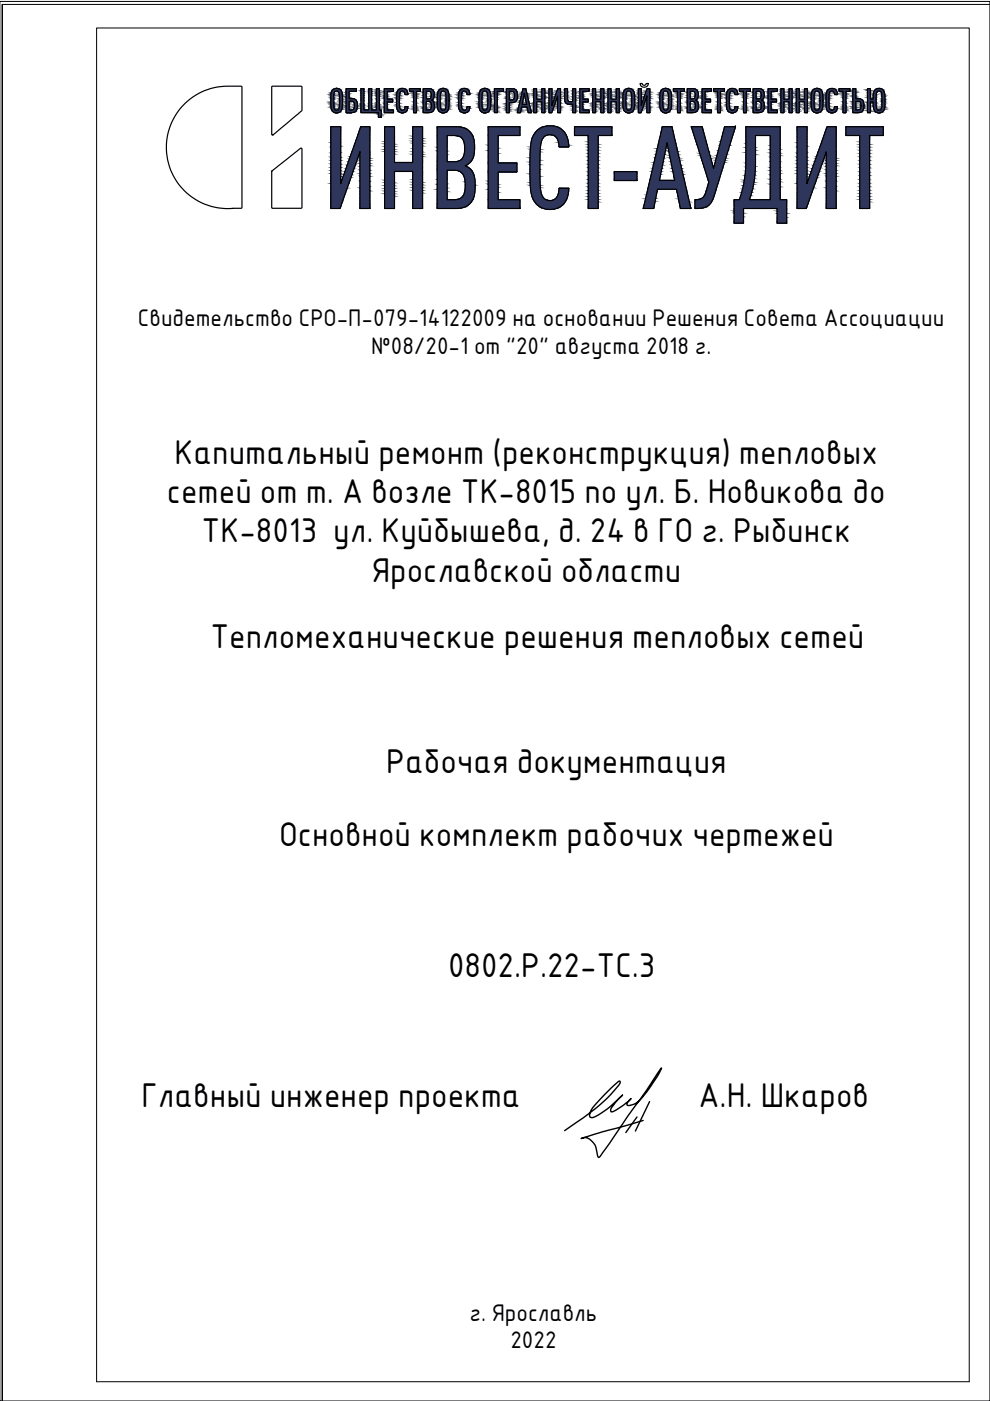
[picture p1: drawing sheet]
<svg xmlns="http://www.w3.org/2000/svg" width="210mm" height="297mm" viewBox="0 0 210 297" stroke-linecap="round" stroke-linejoin="round" font-family="sans-serif">
<defs><g id="words">
<g font-size="7">
<text x="37" y="98.3">Капитальный ремонт (реконструкция) тепловых</text>
<text x="35.4" y="106.7">сетей от т. А возле ТК-8015 по ул. Б. Новикова до</text>
<text x="42.7" y="115">ТК-8013 ул. Куйбышева, д. 24 в ГО г. Рыбинск</text>
<text x="78.7" y="123.3">Ярославской области</text>
<text x="44.6" y="137.4">Тепломеханические решения тепловых сетей</text>
<text x="81.9" y="164">Рабочая документация</text>
<text x="59.2" y="179.5">Основной комплект рабочих чертежей</text>
<text x="95" y="207.1">0802.P.22-ТС.3</text>
<text x="30" y="234.7">Главный инженер проекта</text>
<text x="148.1" y="234.7">А.Н. Шкаров</text>
</g>
<g font-size="4.9">
<text x="29.2" y="69.1">Свидетельство СРО-П-079-14122009 на основании Решения Совета Ассоциации</text>
<text x="78.7" y="75">№08/20-1 от &quot;20&quot; августа 2018 г.</text>
<text x="99.6" y="280">г. Ярославль</text>
<text x="108.2" y="285.9">2022</text>
</g>
</g></defs>
<path d="M.5 .9h209.4M20.5 5.9h185v287.1h-185zM.5 297v-296.1v296.1" fill="none" stroke="#000" stroke-width=".21"/>
<g fill="#2e365c" stroke="#2e365c" stroke-width=".21">
<path d="M71.3 18.7h.2z"/>
<path d="M93.8 18.7h.3z"/>
<path d="M102.7 18.7h.2z"/>
<path d="M133.2 18.7h.2z"/>
<path d="M141 18.7h.2z"/>
<path d="M173.1 18.7h.2z"/>
<path d="M176.2 18.8h.3z"/>
<path d="M155.1 18.8h.3z"/>
<path d="M98.2 18.8h.4z"/>
<path d="M85.1 18.8h.4z"/>
<path d="M108.5 21.2h1.1z"/>
<path d="M182 21.5h1z"/>
<path d="M120.7 22.1h.2z"/>
<path d="M185.4 23.4h2z"/>
<path d="M186.1 23.9h.6z"/>
<path d="M71.2 23.9h.4z"/>
<path d="M93.8 23.9h.4z"/>
<path d="M102.6 23.9h.4z"/>
<path d="M133.2 23.9h.3z"/>
<path d="M141 23.9h.3z"/>
<path d="M172.8 23.9h.8z"/>
<path d="M176.1 23.9h.3z"/>
<path d="M176.1 23.9h.6z"/>
<path d="M186.1 23.9h.3z"/>
<path d="M116.5 26.7h.3z"/>
<path d="M87.5 34.4h2.1z"/>
<path d="M96.3 36.1h3.7z"/>
<path d="M98.3 41.3h2.3z"/>
<path d="M149 41.9h2.3z"/>
<path d="M96.4 42.3h3.8z"/>
<path d="M147.4 44.2h.2z"/>
<path d="M116.4 44.4h.3z"/>
<path d="M173.1 18.7h.2zM173.1 18.7h.2z"/>
<path d="M141 18.7h.2zM141 18.7h.2z"/>
<path d="M133.2 18.7h.2zM133.2 18.7h.2z"/>
<path d="M102.7 18.7h.2zM102.7 18.7h.2z"/>
<path d="M93.8 18.7h.3zM93.8 18.7h.3z"/>
<path d="M71.3 18.7h.2zM71.2 18.7h.3z"/>
<path d="M173.1 18.7l.3 .1zM173.1 18.8h.3z"/>
<path d="M141 18.7l.3 .1zM141 18.8h.3z"/>
<path d="M133.2 18.7l.3 .1zM133.1 18.8h.4z"/>
<path d="M102.7 18.7l.3 .1zM102.6 18.8h.4z"/>
<path d="M93.8 18.7l.4 .1zM93.8 18.8h.4z"/>
<path d="M71.2 18.7l.4 .1zM71.2 18.8h.4z"/>
<path d="M186.4 18.7l.3 .1zM186.1 18.8h.6z"/>
<path d="M173.1 18.8h.4zM172.9 18.8h.6z"/>
<path d="M141 18.8h.4zM140.9 18.8h.5z"/>
<path d="M133.1 18.8h.5zM133 18.8h.6z"/>
<path d="M102.6 18.8h.5zM102.5 18.8h.6z"/>
<path d="M93.8 18.8h.4zM93.7 18.8h.5z"/>
<path d="M71.2 18.8h.4zM71.1 18.8h.5z"/>
<path d="M186.1 18.8h.6zM186.1 18.8h.6z"/>
<path d="M172.9 18.8h.7zM172.9 18.8h.7z"/>
<path d="M140.9 18.8h.6zM140.8 18.8h.7z"/>
<path d="M133 18.8h.7zM133 18.8h.7z"/>
<path d="M102.5 18.8h.6zM102.5 18.8h.6z"/>
<path d="M93.7 18.8h.6zM93.6 18.8h.7z"/>
<path d="M71.1 18.8h.6zM71 18.8h.7z"/>
<path d="M176.2 18.8h.5zM176 18.8h.7z"/>
<path d="M155.1 18.8h.5zM154.9 18.8h.7z"/>
<path d="M98.2 18.8h.6zM98.1 18.8h.7z"/>
<path d="M85.1 18.8h.5zM85 18.8h.6z"/>
<path d="M176 18.8h.8zM176 18.8h.8z"/>
<path d="M154.9 18.8h.8zM154.9 18.8h.8z"/>
<path d="M98.1 18.8h.7zM98.1 18.8h.7z"/>
<path d="M85 18.8h.7zM84.9 18.8h.8z"/>
<path d="M135.4 18.8h.6zM135.4 18.8h.6z"/>
<path d="M116.4 18.8h.6zM116.4 18.8h.6z"/>
<path d="M162.9 18.8h1.9zM162.9 18.8h1.9z"/>
<path d="M148.9 18.8h1.9zM148.9 18.8h1.9z"/>
<path d="M123 18.8h1.9zM123 18.8h1.9z"/>
<path d="M81.5 18.8h1.9zM81.5 18.8h1.9z"/>
<path d="M110.9 18.8h.6zM110.9 18.8h.6z"/>
<path d="M119.7 18.8h.6zM119.7 18.8h.6zM119.7 18.8h.6zM119.7 18.8h.6z"/>
<path d="M177.9 18.8h2.3zM177.9 18.8h2.3z"/>
<path d="M156.8 18.8h2.3zM156.8 18.8h2.3z"/>
<path d="M151.3 18.8h2.3zM151.3 18.8h2.3z"/>
<path d="M142.8 18.8h2.3zM142.8 18.8h2.3z"/>
<path d="M104.8 18.8h2zM104.8 18.8h2z"/>
<path d="M86.8 18.8h2.3zM86.8 18.8h2.3z"/>
<path d="M76.5 18.8h.6zM76.5 18.8h.6z"/>
<path d="M79.8 18.8h.6zM79.8 18.8h.6z"/>
<path d="M137.2 18.8h.6zM137.2 18.8h.6z"/>
<path d="M118.3 18.8h.5zM118.3 18.8h.5z"/>
<path d="M73.4 18.8h2.2zM73.4 18.8h2.2z"/>
<path d="M168.8 18.8h.7zM168.8 18.8h.7z"/>
<path d="M165.6 18.8h.6zM165.6 18.8h.6z"/>
<path d="M128.9 18.8h.6zM128.9 18.8h.6z"/>
<path d="M125.7 18.8h.6zM125.7 18.8h.6z"/>
<path d="M113.1 18.8h.7zM113.1 18.8h.7z"/>
<path d="M110.9 18.8h.6zM110.9 18.8h.6z"/>
<path d="M79.8 18.8h.6zM79.8 18.8h.6z"/>
<path d="M137.2 18.8h.6zM137.2 18.8h.6z"/>
<path d="M118.3 18.8h.5zM118.3 18.8h.5z"/>
<path d="M76.5 18.8h.6zM76.5 18.8h.6z"/>
<path d="M170.6 18.8h.6zM170.6 18.8h.6z"/>
<path d="M167.3 18.8h.6zM167.3 18.8h.6z"/>
<path d="M130.7 18.8h.6zM130.7 18.8h.6z"/>
<path d="M127.4 18.8h.6zM127.4 18.8h.6z"/>
<path d="M114.9 18.8h.6zM114.9 18.8h.6z"/>
<path d="M162.9 18.8h1.9zM162.9 18.8h1.9z"/>
<path d="M148.9 18.8h1.9zM148.9 18.8h1.9z"/>
<path d="M123 18.8h1.9zM123 18.8h1.9z"/>
<path d="M81.5 18.8h1.9zM81.5 18.8h1.9z"/>
<path d="M121.4 18.8h.6zM121.4 18.8h.6z"/>
<path d="M104.8 18.8h2zM104.8 18.8h2z"/>
<path d="M159.7 18.8h1.3zM159.7 18.8h1.3z"/>
<path d="M145.7 18.8h1.3zM145.7 18.8h1.3z"/>
<path d="M89.8 18.8h1.3zM89.8 18.8h1.3z"/>
<path d="M78.2 18.8h.6zM78.2 18.8h.6z"/>
<path d="M135.4 18.8h.6zM135.4 18.8h.6z"/>
<path d="M116.4 18.8h.6zM116.4 18.8h.6z"/>
<path d="M183.9 18.8h.6zM183.9 18.8h.6z"/>
<path d="M159.7 18.8h1.4zM159.7 18.8h1.4z"/>
<path d="M145.7 18.8h1.4zM145.7 18.8h1.4z"/>
<path d="M89.8 18.8h1.3zM89.7 18.8h1.4z"/>
<path d="M180.8 18.8h.6zM180.8 18.8h.6z"/>
<path d="M107.4 18.8h1.3zM107.4 18.8h1.3z"/>
<path d="M78.2 18.8h.6zM78.2 18.8h.6z"/>
<path d="M107.4 18.8h1.4zM107.4 18.8h1.4z"/>
<path d="M177.9 18.8h2.3zM177.9 18.8h2.3z"/>
<path d="M156.8 18.8h2.3zM156.8 18.8h2.3z"/>
<path d="M151.3 18.8h2.3zM151.3 18.8h2.3z"/>
<path d="M142.8 18.8h2.3zM142.8 18.8h2.3z"/>
<path d="M86.8 18.8h2.3zM86.8 18.8h2.3z"/>
<path d="M170.6 18.8h.6zM170.6 18.8h.6z"/>
<path d="M167.3 18.8h.6zM167.3 18.8h.6z"/>
<path d="M130.7 18.8h.6zM130.7 18.8h.6z"/>
<path d="M127.4 18.8h.6zM127.4 18.8h.6z"/>
<path d="M121.4 18.8h.6zM121.4 18.8h.6z"/>
<path d="M114.9 18.8h.6zM114.9 18.8h.6z"/>
<path d="M119.7 18.8h.6zM119.7 18.8h.6zM119.7 18.8h.6zM119.7 18.8h.6z"/>
<path d="M110.9 18.8h.6zM110.9 18.8h.6z"/>
<path d="M135.4 18.8h.6zM135.4 18.8h.6z"/>
<path d="M116.4 18.8h.6zM116.4 18.8h.6z"/>
<path d="M104.8 18.8h2zM104.8 18.8h2z"/>
<path d="M180.8 18.8h.6zM180.8 18.8h.6z"/>
<path d="M76.5 18.8h.6zM76.5 18.8h.6z"/>
<path d="M183.9 18.8h.6zM183.9 18.8h.6z"/>
<path d="M168.8 18.8h.7zM168.8 18.8h.7z"/>
<path d="M165.6 18.8h.6zM165.6 18.8h.6z"/>
<path d="M128.9 18.8h.6zM128.9 18.8h.6z"/>
<path d="M125.7 18.8h.6zM125.7 18.8h.6z"/>
<path d="M113.1 18.8h.7zM113.1 18.8h.7z"/>
<path d="M79.8 18.8h.6zM79.8 18.8h.6zM79.8 18.8h.6zM79.8 18.8h.6z"/>
<path d="M176 18.8h.9zM175.9 18.8h1z"/>
<path d="M154.9 18.8h.8zM154.8 18.8h.9z"/>
<path d="M98.1 18.8h.8zM98 18.8h.9z"/>
<path d="M84.9 18.8h.9zM84.8 18.8h1z"/>
<path d="M168.8 18.8h.7zM168.8 18.8h.7z"/>
<path d="M165.6 18.8h.6zM165.6 18.8h.6z"/>
<path d="M128.9 18.8h.6zM128.9 18.8h.6z"/>
<path d="M125.7 18.8h.6zM125.7 18.8h.6z"/>
<path d="M113.1 18.8h.7zM113.1 18.8h.7z"/>
<path d="M177.9 18.8h2.3zM177.9 18.8h2.3z"/>
<path d="M156.8 18.8h2.3zM156.8 18.8h2.3z"/>
<path d="M151.3 18.8h2.3zM151.3 18.8h2.3z"/>
<path d="M142.8 18.8h2.3zM142.8 18.8h2.3z"/>
<path d="M86.8 18.8h2.3zM86.8 18.8h2.3z"/>
<path d="M73.4 18.8h2.2zM73.4 18.8h2.2z"/>
<path d="M110.9 18.8h.6zM110.9 18.8h.6z"/>
<path d="M137.2 18.8h.6zM137.2 18.8h.6z"/>
<path d="M118.3 18.8h.5zM118.3 18.8h.5z"/>
<path d="M162.9 18.8h1.9zM162.9 18.8h1.9z"/>
<path d="M148.9 18.8h1.9zM148.9 18.8h1.9z"/>
<path d="M123 18.8h1.9zM123 18.8h1.9z"/>
<path d="M81.5 18.8h1.9zM81.5 18.8h1.9z"/>
<path d="M76.5 18.8h.6zM76.5 18.8h.6z"/>
<path d="M159.7 18.8h1.5zM159.7 18.8h1.5z"/>
<path d="M145.7 18.8h1.5zM145.7 18.8h1.5z"/>
<path d="M89.7 18.8h1.6zM89.7 18.8h1.6z"/>
<path d="M170.6 18.8h.6zM170.6 18.8h.6z"/>
<path d="M167.3 18.8h.6zM167.3 18.8h.6z"/>
<path d="M130.7 18.8h.6zM130.7 18.8h.6z"/>
<path d="M127.4 18.8h.6zM127.4 18.8h.6z"/>
<path d="M114.9 18.8h.6zM114.9 18.8h.6z"/>
<path d="M162.9 18.8h1.9zM162.9 18.8h1.9z"/>
<path d="M148.9 18.8h1.9zM148.9 18.8h1.9z"/>
<path d="M123 18.8h1.9zM123 18.8h1.9z"/>
<path d="M81.5 18.8h1.9zM81.5 18.8h1.9z"/>
<path d="M73.4 18.8h2.2zM73.4 18.8h2.2z"/>
<path d="M137.2 18.8h.6zM137.2 18.8h.6z"/>
<path d="M118.3 18.8h.5zM118.3 18.8h.5z"/>
<path d="M186.1 18.8h.8zM185.9 18.8h1zM185.9 18.8h1zM185.9 18.8h1z"/>
<path d="M78.2 18.8h.6zM78.2 18.8h.6z"/>
<path d="M121.4 18.8h.6zM121.4 18.8h.6z"/>
<path d="M183.9 18.8h.6zM183.9 18.8h.6z"/>
<path d="M180.8 18.8h.6zM180.8 18.8h.6z"/>
<path d="M107.4 18.8h1.6zM107.4 18.8h1.6z"/>
<path d="M172.9 18.8h.9zM172.7 18.8h1.1z"/>
<path d="M140.8 18.8h.9zM140.6 18.8h1.1z"/>
<path d="M133 18.8h.8zM132.8 18.8h1z"/>
<path d="M102.5 18.8h.8zM102.3 18.8h1z"/>
<path d="M93.6 18.8h.9zM93.4 18.8h1.1z"/>
<path d="M71 18.8h.9zM70.8 18.8h1.1z"/>
<path d="M78.2 18.8l.6 .1zM78.2 18.8l.6 .1z"/>
<path d="M119.7 18.8l.6 .1zM119.7 18.8l.6 .1zM119.7 18.9h.6zM119.7 18.9h.6z"/>
<path d="M135.4 18.8l.6 .1zM135.4 18.8l.6 .1z"/>
<path d="M116.4 18.8l.6 .1zM116.4 18.8l.6 .1z"/>
<path d="M107.4 18.8l1.6 .1zM107.4 18.8l1.6 .1z"/>
<path d="M76.5 18.8l.6 .1zM76.5 18.8l.6 .1z"/>
<path d="M79.8 18.8l.6 .1zM79.8 18.8l.6 .1z"/>
<path d="M110.9 18.8l.6 .1zM110.9 18.8l.6 .1z"/>
<path d="M135.4 18.9h.6zM135.4 18.9h.6z"/>
<path d="M116.4 18.9h.6zM116.4 18.9h.6z"/>
<path d="M172.7 18.8l1.1 .1zM172.7 18.8l1.1 .1z"/>
<path d="M140.6 18.8l1.1 .1zM140.6 18.8l1.1 .1z"/>
<path d="M132.8 18.8l1.1 .1zM132.8 18.8l1.1 .1z"/>
<path d="M102.3 18.8l1.1 .1zM102.3 18.8l1.1 .1z"/>
<path d="M93.4 18.8l1.1 .1zM93.4 18.9h1.1z"/>
<path d="M70.8 18.8l1.2 .1zM70.8 18.8l1.2 .1z"/>
<path d="M177.9 18.8l2.3 .1zM177.9 18.8l2.3 .1z"/>
<path d="M156.8 18.8l2.3 .1zM156.8 18.8l2.3 .1z"/>
<path d="M151.3 18.8l2.3 .1zM151.3 18.8l2.3 .1z"/>
<path d="M142.8 18.8l2.3 .1zM142.8 18.8l2.3 .1z"/>
<path d="M86.8 18.8l2.3 .1zM86.8 18.8l2.3 .1z"/>
<path d="M159.7 18.8l1.7 .1zM159.7 18.8l1.7 .1z"/>
<path d="M145.7 18.8l1.7 .1zM145.7 18.8l1.7 .1z"/>
<path d="M89.7 18.8l1.7 .1zM89.7 18.8l1.7 .1z"/>
<path d="M104.8 18.8l2 .1zM104.8 18.8l2 .1z"/>
<path d="M79.8 18.9h.6zM79.8 18.9h.6z"/>
<path d="M180.8 18.8l.6 .1zM180.8 18.8l.6 .1z"/>
<path d="M159.7 18.9h1.7zM159.7 18.9h1.7z"/>
<path d="M145.7 18.9h1.7zM145.7 18.9h1.7z"/>
<path d="M89.7 18.9h1.8zM89.7 18.9h1.8z"/>
<path d="M168.8 18.8l.7 .1zM168.8 18.8l.7 .1z"/>
<path d="M165.6 18.8l.6 .1zM165.6 18.8l.6 .1z"/>
<path d="M128.9 18.8l.6 .1zM128.9 18.8l.6 .1z"/>
<path d="M125.7 18.8l.6 .1zM125.7 18.8l.6 .1z"/>
<path d="M113.1 18.8l.7 .1zM113.1 18.8l.7 .1z"/>
<path d="M183.9 18.8l.6 .1zM183.9 18.8l.6 .1z"/>
<path d="M162.9 18.8l1.9 .1zM162.9 18.8l1.9 .1z"/>
<path d="M148.9 18.8l1.9 .1zM148.9 18.8l1.9 .1z"/>
<path d="M123 18.8l1.9 .1zM123 18.8l1.9 .1z"/>
<path d="M81.5 18.8l1.9 .1zM81.5 18.8l1.9 .1z"/>
<path d="M175.9 18.8l1.1 .1zM175.8 18.9h1.2z"/>
<path d="M154.8 18.8l1.1 .1zM154.7 18.9h1.2z"/>
<path d="M98 18.8l1.1 .1zM97.8 18.9h1.3z"/>
<path d="M84.8 18.8l1.1 .1zM84.7 18.9h1.2z"/>
<path d="M76.5 18.9h.6zM76.5 18.9h.6z"/>
<path d="M170.6 18.8l.6 .1zM170.6 18.8l.6 .1z"/>
<path d="M167.3 18.8l.6 .1zM167.3 18.8l.6 .1z"/>
<path d="M130.7 18.8l.6 .1zM130.7 18.8l.6 .1z"/>
<path d="M127.4 18.8l.6 .1zM127.4 18.8l.6 .1z"/>
<path d="M121.4 18.8l.6 .1zM121.4 18.8l.6 .1z"/>
<path d="M114.9 18.8l.6 .1zM114.9 18.8l.6 .1z"/>
<path d="M110.9 18.9h.6zM110.9 18.9h.6z"/>
<path d="M170.6 18.9h.6zM170.6 18.9h.6z"/>
<path d="M167.3 18.9h.6zM167.3 18.9h.6z"/>
<path d="M130.7 18.9h.6zM130.7 18.9h.6z"/>
<path d="M127.4 18.9h.6zM127.4 18.9h.6z"/>
<path d="M114.9 18.9h.6zM114.9 18.9h.6z"/>
<path d="M137.2 18.8l.6 .1zM137.2 18.8l.6 .1z"/>
<path d="M118.3 18.8l.5 .1zM118.3 18.8l.5 .1z"/>
<path d="M78.2 18.9h.6zM78.2 18.9h.6z"/>
<path d="M177.9 18.9h2.3zM177.9 18.9h2.3z"/>
<path d="M156.8 18.9h2.3zM156.8 18.9h2.3z"/>
<path d="M151.3 18.9h2.3zM151.3 18.9h2.3z"/>
<path d="M142.8 18.9h2.3zM142.8 18.9h2.3z"/>
<path d="M86.8 18.9h2.3zM86.8 18.9h2.3z"/>
<path d="M183.9 18.9h.6zM183.9 18.9h.6z"/>
<path d="M168.8 18.9h.7zM168.8 18.9h.7z"/>
<path d="M165.6 18.9h.6zM165.6 18.9h.6z"/>
<path d="M128.9 18.9h.6zM128.9 18.9h.6z"/>
<path d="M125.7 18.9h.6zM125.7 18.9h.6z"/>
<path d="M113.1 18.9h.7zM113.1 18.9h.7z"/>
<path d="M73.4 18.8l2.2 .1zM73.4 18.8l2.2 .1z"/>
<path d="M180.8 18.9h.6zM180.8 18.9h.6z"/>
<path d="M107.4 18.9h1.7zM107.4 18.9h1.7z"/>
<path d="M73.4 18.9h2.2zM73.4 18.9h2.2z"/>
<path d="M78.2 18.9h.6zM78.2 18.9h.6z"/>
<path d="M121.4 18.9h.6zM121.4 18.9h.6z"/>
<path d="M137.2 18.9h.6zM137.2 18.9h.6z"/>
<path d="M118.2 18.9h.6zM118.2 18.9h.6z"/>
<path d="M119.7 18.9l.6 .1zM119.7 18.9l.6 .1zM119.7 19h.6zM119.7 19h.6z"/>
<path d="M104.8 18.9l2 .1zM104.8 18.9l2 .1z"/>
<path d="M76.5 18.9l.6 .1zM76.5 18.9l.6 .1z"/>
<path d="M162.9 18.9l1.9 .1zM162.9 18.9l1.9 .1z"/>
<path d="M148.9 18.9l1.9 .1zM148.9 18.9l1.9 .1z"/>
<path d="M123 18.9l1.9 .1zM123 18.9l1.9 .1z"/>
<path d="M81.5 18.9l1.9 .1zM81.5 18.9l1.9 .1z"/>
<path d="M79.8 18.9l.6 .1zM79.8 18.9l.6 .1z"/>
<path d="M185.9 18.8l1.2 .2zM185.7 19h1.4zM185.7 19h1.4zM185.7 19h1.4z"/>
<path d="M110.9 18.9l.6 .1zM110.9 18.9l.6 .1z"/>
<path d="M159.7 18.9l1.9 .1zM159.7 18.9l1.9 .1z"/>
<path d="M145.7 18.9l1.9 .1zM145.7 18.9l1.9 .1z"/>
<path d="M89.7 18.9l1.9 .1zM89.7 18.9l1.9 .1z"/>
<path d="M79.8 19h.6zM79.8 19h.6z"/>
<path d="M135.4 18.9l.6 .1zM135.4 18.9l.6 .1z"/>
<path d="M116.4 18.9l.6 .1zM116.4 18.9l.6 .1z"/>
<path d="M175.8 18.9l1.3 .1zM175.7 19h1.4z"/>
<path d="M154.7 18.9l1.3 .1zM154.5 19h1.5z"/>
<path d="M97.8 18.9l1.4 .1zM97.7 19h1.5z"/>
<path d="M84.7 18.9l1.3 .1zM84.6 19h1.4z"/>
<path d="M107.4 18.9l1.8 .1zM107.4 18.9l1.8 .1z"/>
<path d="M135.4 19h.6zM135.4 19h.6z"/>
<path d="M116.4 19h.6zM116.4 19h.6z"/>
<path d="M168.8 18.9l.7 .1zM168.8 18.9l.7 .1z"/>
<path d="M165.6 18.9l.6 .1zM165.6 18.9l.6 .1z"/>
<path d="M128.9 18.9l.6 .1zM128.9 18.9l.6 .1z"/>
<path d="M125.7 18.9l.6 .1zM125.7 18.9l.6 .1z"/>
<path d="M113.1 18.9l.7 .1zM113.1 18.9l.7 .1z"/>
<path d="M180.8 18.9l.6 .1zM180.8 18.9l.6 .1z"/>
<path d="M170.6 18.9l.6 .1zM170.6 18.9l.6 .1z"/>
<path d="M167.3 18.9l.6 .1zM167.3 18.9l.6 .1z"/>
<path d="M130.7 18.9l.6 .1zM130.7 18.9l.6 .1z"/>
<path d="M127.4 18.9l.6 .1zM127.4 18.9l.6 .1z"/>
<path d="M114.9 18.9l.6 .1zM114.9 18.9l.6 .1z"/>
<path d="M76.5 19h.6zM76.5 19h.6z"/>
<path d="M172.6 18.9l1.4 .1zM172.5 19h1.5z"/>
<path d="M140.6 18.9l1.3 .1zM140.4 19h1.5z"/>
<path d="M132.7 18.9l1.4 .1zM132.6 19h1.5z"/>
<path d="M102.2 18.9l1.3 .1zM102.1 19h1.4z"/>
<path d="M93.4 18.9l1.3 .1zM93.2 19h1.5z"/>
<path d="M70.8 18.9l1.3 .1zM70.6 19h1.5z"/>
<path d="M78.2 18.9l.6 .1zM78.2 18.9l.6 .1z"/>
<path d="M183.9 18.9l.6 .1zM183.9 18.9l.6 .1z"/>
<path d="M110.8 19h.7zM110.8 19h.7z"/>
<path d="M137.2 18.9l.6 .1zM137.2 18.9l.6 .1z"/>
<path d="M118.2 18.9l.6 .1zM118.2 18.9l.6 .1z"/>
<path d="M183.9 19h.6zM183.9 19h.6z"/>
<path d="M159.7 19h1.9zM159.7 19h1.9z"/>
<path d="M145.7 19h1.9zM145.7 19h1.9z"/>
<path d="M89.7 19h2zM89.7 19h2z"/>
<path d="M180.8 19h.6zM180.8 19h.6z"/>
<path d="M107.4 19h1.9zM107.4 19h1.9z"/>
<path d="M78.2 19h.6zM78.2 19h.6z"/>
<path d="M177.9 18.9l2.3 .1zM177.9 18.9l2.3 .1z"/>
<path d="M156.8 18.9l2.3 .1zM156.8 18.9l2.3 .1z"/>
<path d="M151.3 18.9l2.3 .1zM151.3 18.9l2.3 .1z"/>
<path d="M142.8 18.9l2.3 .1zM142.8 18.9l2.3 .1z"/>
<path d="M86.8 18.9l2.3 .1zM86.8 18.9l2.3 .1z"/>
<path d="M172.5 19h1.5zM172.5 19h1.5z"/>
<path d="M140.4 19h1.5zM140.4 19h1.5z"/>
<path d="M132.6 19h1.5zM132.6 19h1.5z"/>
<path d="M102.1 19h1.5zM102.1 19h1.5z"/>
<path d="M93.2 19h1.6zM93.2 19h1.6z"/>
<path d="M70.6 19h1.6zM70.6 19h1.6z"/>
<path d="M119.7 19h.6zM119.7 19h.6z"/>
<path d="M121.4 18.9l.6 .1zM121.4 18.9l.6 .1z"/>
<path d="M73.4 18.9l2.2 .1zM73.4 18.9l2.2 .1z"/>
<path d="M104.8 19h2zM104.8 19h2z"/>
<path d="M119.7 19h.6zM119.7 19h.6z"/>
<path d="M162.9 19l1.9 .1zM162.9 19l1.9 .1z"/>
<path d="M148.9 19l1.9 .1zM148.9 19l1.9 .1z"/>
<path d="M123 19l1.9 .1zM123 19l1.9 .1z"/>
<path d="M81.5 19l1.9 .1zM81.5 19l1.9 .1z"/>
<path d="M76.5 19l.6 .1zM76.5 19l.6 .1z"/>
<path d="M175.7 19l1.5 .1zM175.7 19l1.5 .1h-1.6z"/>
<path d="M154.5 19l1.6 .1zM154.5 19l1.6 .1h-1.7z"/>
<path d="M97.7 19l1.6 .1zM97.7 19l1.6 .1h-1.7z"/>
<path d="M84.6 19l1.5 .1zM84.5 19.1h1.6z"/>
<path d="M79.8 19l.6 .1zM79.8 19l.6 .1z"/>
<path d="M175.6 19.1h1.6zM175.6 19.1h1.6z"/>
<path d="M154.4 19.1h1.7zM154.4 19.1h1.7z"/>
<path d="M97.6 19.1h1.7zM97.6 19.1h1.7z"/>
<path d="M84.5 19.1h1.6zM84.5 19.1h1.6z"/>
<path d="M170.6 19l.6 .1zM170.6 19l.6 .1z"/>
<path d="M167.3 19l.6 .1zM167.3 19l.6 .1z"/>
<path d="M130.7 19l.6 .1zM130.7 19l.6 .1z"/>
<path d="M127.4 19l.6 .1zM127.4 19l.6 .1z"/>
<path d="M121.4 19l.6 .1zM121.4 19l.6 .1z"/>
<path d="M114.9 19l.6 .1zM114.9 19l.6 .1z"/>
<path d="M159.7 19l2 .1zM159.7 19l2 .1z"/>
<path d="M145.7 19l2 .1zM145.7 19l2 .1z"/>
<path d="M89.7 19l2 .1zM89.7 19l2 .1z"/>
<path d="M137.1 19l.7 .1zM137.1 19l.7 .1z"/>
<path d="M118.2 19l.6 .1zM118.2 19l.6 .1z"/>
<path d="M172.4 19l1.7 .1zM172.4 19l1.7 .1z"/>
<path d="M140.3 19l1.7 .1zM140.3 19.1h1.7z"/>
<path d="M132.5 19l1.6 .1zM132.5 19l1.6 .1z"/>
<path d="M102 19l1.6 .1zM102 19.1h1.6z"/>
<path d="M93.2 19l1.6 .1zM93.1 19.1h1.7z"/>
<path d="M70.6 19l1.6 .1zM70.5 19.1h1.7z"/>
<path d="M168.8 19l.7 .1zM168.8 19l.7 .1z"/>
<path d="M165.6 19l.6 .1zM165.6 19l.6 .1z"/>
<path d="M128.9 19l.6 .1zM128.9 19l.6 .1z"/>
<path d="M125.7 19l.6 .1zM125.7 19l.6 .1z"/>
<path d="M113.1 19l.7 .1zM113.1 19l.7 .1z"/>
<path d="M110.8 19l.7 .1zM110.8 19l.7 .1z"/>
<path d="M135.4 19l.6 .1zM135.4 19l.6 .1z"/>
<path d="M116.4 19l.6 .1zM116.4 19l.6 .1z"/>
<path d="M168.8 19.1h.7zM168.8 19.1h.7z"/>
<path d="M165.6 19.1h.6zM165.6 19.1h.6z"/>
<path d="M128.9 19.1h.6zM128.9 19.1h.6z"/>
<path d="M125.7 19.1h.6zM125.7 19.1h.6z"/>
<path d="M113.1 19.1h.7zM113.1 19.1h.7z"/>
<path d="M177.9 19l2.3 .1zM177.9 19l2.3 .1z"/>
<path d="M156.8 19l2.3 .1zM156.8 19l2.3 .1z"/>
<path d="M151.3 19l2.3 .1zM151.3 19l2.3 .1z"/>
<path d="M142.8 19l2.3 .1zM142.8 19l2.3 .1z"/>
<path d="M86.8 19l2.3 .1zM86.8 19l2.3 .1z"/>
<path d="M175.6 19.1h1.6zM175.5 19.1h1.7z"/>
<path d="M154.4 19.1h1.7zM154.4 19.1h1.7z"/>
<path d="M97.6 19.1h1.7zM97.6 19.1h1.7z"/>
<path d="M84.5 19.1h1.7zM84.5 19.1h1.7z"/>
<path d="M170.6 19.1h.6zM170.6 19.1h.6z"/>
<path d="M167.3 19.1h.6zM167.3 19.1h.6z"/>
<path d="M130.7 19.1h.6zM130.7 19.1h.6z"/>
<path d="M127.4 19.1h.6zM127.4 19.1h.6z"/>
<path d="M114.9 19.1h.6zM114.9 19.1h.6z"/>
<path d="M78.2 19l.6 .1zM78.2 19l.6 .1z"/>
<path d="M185.7 19l1.6 .1-.2-.1zM185.7 19l1.6 .1h-1.8z"/>
<path d="M76.5 19.1h.6zM76.5 19.1h.6z"/>
<path d="M107.4 19l2 .1zM107.4 19l2 .1z"/>
<path d="M104.8 19l2 .1zM104.8 19l2 .1z"/>
<path d="M172.4 19.1h1.7zM172.4 19.1h1.7z"/>
<path d="M140.3 19.1h1.7zM140.3 19.1h1.7z"/>
<path d="M132.5 19.1h1.7zM132.5 19.1h1.7z"/>
<path d="M102 19.1h1.7zM102 19.1h1.7z"/>
<path d="M93.1 19.1h1.7zM93.1 19.1h1.7z"/>
<path d="M70.5 19.1h1.8zM70.5 19.1h1.8z"/>
<path d="M162.9 19.1h1.9zM162.9 19.1h1.9z"/>
<path d="M148.9 19.1h1.9zM148.9 19.1h1.9z"/>
<path d="M123 19.1h1.9zM123 19.1h1.9z"/>
<path d="M81.5 19.1h1.9zM81.5 19.1h1.9z"/>
<path d="M180.8 19l.6 .1zM180.8 19l.6 .1z"/>
<path d="M135.4 19.1h.6zM135.4 19.1h.6z"/>
<path d="M116.4 19.1h.6zM116.4 19.1h.6z"/>
<path d="M110.8 19.1h.8zM110.8 19.1h.8z"/>
<path d="M137.1 19.1h.7zM137.1 19.1h.7z"/>
<path d="M118.2 19.1h.6zM118.2 19.1h.6z"/>
<path d="M78.2 19.1h.6zM78.2 19.1h.6z"/>
<path d="M172.4 19.1h1.7zM172.4 19.1h1.7z"/>
<path d="M140.2 19.1h1.8zM140.2 19.1h1.8z"/>
<path d="M132.4 19.1h1.8zM132.4 19.1h1.8z"/>
<path d="M101.9 19.1h1.8zM101.9 19.1h1.8z"/>
<path d="M93.1 19.1h1.8zM93.1 19.1h1.8z"/>
<path d="M70.5 19.1h1.8zM70.5 19.1h1.8z"/>
<path d="M183.9 19l.6 .1v-.1zM183.9 19l.6 .1h-.6z"/>
<path d="M175.5 19.1l1.8 .1zM175.5 19.1l1.8 .1z"/>
<path d="M154.4 19.1l1.8 .1zM154.4 19.1l1.8 .1z"/>
<path d="M97.6 19.1l1.8 .1zM97.6 19.1l1.8 .1z"/>
<path d="M84.4 19.1l1.8 .1zM84.4 19.2h1.8z"/>
<path d="M76.5 19.1l.6 .1zM76.5 19.1l.6 .1z"/>
<path d="M121.4 19.1l.6 .1zM121.4 19.1l.6 .1z"/>
<path d="M73.4 19l2.2 .2v-.2zM73.4 19l2.2 .2h-2.2z"/>
<path d="M175.5 19.2h1.8zM175.5 19.2h1.8z"/>
<path d="M154.3 19.2h1.9zM154.3 19.2h1.9z"/>
<path d="M97.5 19.2h1.9zM97.5 19.2h1.9z"/>
<path d="M84.4 19.2h1.8zM84.4 19.2h1.8z"/>
<path d="M159.7 19.1l2.1 .1-.1-.1zM159.7 19.1l2.1 .1h-2.1z"/>
<path d="M145.7 19.1l2.1 .1-.1-.1zM145.7 19.1l2.1 .1h-2.1z"/>
<path d="M89.7 19.1l2.1 .1-.1-.1zM89.7 19.1l2.1 .1h-2.1z"/>
<path d="M159.7 19.2h2.1zM159.7 19.2h2.1z"/>
<path d="M145.7 19.2h2.1zM145.7 19.2h2.1z"/>
<path d="M89.7 19.2h2.2zM89.7 19.2h2.2z"/>
<path d="M73.4 19.2h2.2zM73.4 19.2h2.2z"/>
<path d="M79.8 19.1l.6 .1v-.1zM79.8 19.1l.6 .1h-.6z"/>
<path d="M177.9 19.1l2.3 .1zM177.9 19.1l2.3 .1z"/>
<path d="M156.8 19.1l2.3 .1zM156.8 19.1l2.3 .1z"/>
<path d="M151.3 19.1l2.3 .1zM151.3 19.1l2.3 .1z"/>
<path d="M142.8 19.1l2.3 .1zM142.8 19.1l2.3 .1z"/>
<path d="M86.8 19.1l2.3 .1zM86.8 19.1l2.3 .1z"/>
<path d="M162.9 19.1l1.9 .1zM162.9 19.1l1.9 .1z"/>
<path d="M148.9 19.1l1.9 .1zM148.9 19.1l1.9 .1z"/>
<path d="M123 19.1l1.9 .1zM123 19.1l1.9 .1z"/>
<path d="M81.5 19.1l1.9 .1zM81.5 19.1l1.9 .1z"/>
<path d="M172.3 19.1l1.9 .1zM172.3 19.1l1.9 .1z"/>
<path d="M140.2 19.1l1.9 .1zM140.2 19.1l1.9 .1z"/>
<path d="M132.4 19.1l1.9 .1zM132.4 19.1l1.9 .1z"/>
<path d="M101.9 19.1l1.9 .1zM101.9 19.1l1.9 .1z"/>
<path d="M93.1 19.1l1.8 .1zM93.1 19.1l1.8 .1z"/>
<path d="M70.5 19.1l1.8 .1zM70.5 19.1l1.8 .1z"/>
<path d="M110.8 19.1l.8 .1zM110.8 19.1l.8 .1z"/>
<path d="M135.4 19.1l.6 .1zM135.4 19.1l.6 .1z"/>
<path d="M116.4 19.1l.6 .1zM116.4 19.1l.6 .1z"/>
<path d="M177.9 19.2h2.3zM177.9 19.2h2.3z"/>
<path d="M156.8 19.2h2.3zM156.8 19.2h2.3z"/>
<path d="M151.3 19.2h2.3zM151.3 19.2h2.3z"/>
<path d="M142.8 19.2h2.3zM142.8 19.2h2.3z"/>
<path d="M86.8 19.2h2.3zM86.8 19.2h2.3z"/>
<path d="M185.5 19.1l1.8 .1v-.1zM185.5 19.1l1.8 .1h-1.9z"/>
<path d="M137.1 19.1l.7 .1zM137.1 19.1l.7 .1h-.8z"/>
<path d="M118.1 19.1l.7 .1zM118.1 19.1l.7 .1h-.7z"/>
<path d="M76.5 19.2h.6zM76.5 19.2h.6z"/>
<path d="M185.4 19.2l2 .1zM185.4 19.2l2 .1z"/>
<path d="M183.9 19.1l.6 .2v-.2zM183.9 19.1l.6 .2h-.6z"/>
<path d="M180.8 19.1l.6 .2v-.2zM180.8 19.1l.6 .2h-.6z"/>
<path d="M107.4 19.1l2.1 .2-.1-.2zM107.4 19.1l2.1 .2h-2.1z"/>
<path d="M104.8 19.1l2 .2v-.2zM104.8 19.1l2 .2h-2z"/>
<path d="M170.6 19.1l.6 .2v-.2zM170.6 19.1l.6 .2h-.6z"/>
<path d="M167.3 19.1l.6 .2v-.2zM167.3 19.1l.6 .2h-.6z"/>
<path d="M130.7 19.1l.6 .2v-.2zM130.7 19.1l.6 .2h-.6z"/>
<path d="M127.4 19.1l.6 .2v-.2zM127.4 19.1l.6 .2h-.6z"/>
<path d="M121.4 19.2l.6 .1zM121.4 19.2l.6 .1z"/>
<path d="M114.9 19.1l.6 .2v-.2zM114.9 19.1l.6 .2h-.6z"/>
<path d="M104.8 19.3h2zM104.8 19.3h2z"/>
<path d="M73.4 19.2l2.2 .1zM73.4 19.2l2.2 .1z"/>
<path d="M119.7 19l.6 .3v-.3zM119.7 19l.6 .3h-.6z"/>
<path d="M110.8 19.2l.8 .1zM110.8 19.2l.8 .1z"/>
<path d="M137 19.2l.8 .1zM137 19.2l.8 .1z"/>
<path d="M118.1 19.2l.7 .1zM118.1 19.2l.7 .1z"/>
<path d="M175.4 19.2l2 .1zM175.4 19.2l2 .1h-2z"/>
<path d="M154.3 19.2l1.9 .1zM154.3 19.2l1.9 .1h-1.9z"/>
<path d="M97.5 19.2l1.9 .1zM97.5 19.2l1.9 .1h-2z"/>
<path d="M84.4 19.2l1.9 .1zM84.4 19.2l1.9 .1h-2z"/>
<path d="M185.4 19.3h2zM185.4 19.3h2z"/>
<path d="M172.3 19.2l1.9 .1zM172.3 19.2l1.9 .1z"/>
<path d="M140.2 19.2l1.9 .1zM140.2 19.2l1.9 .1z"/>
<path d="M132.4 19.2l1.9 .1zM132.4 19.2l1.9 .1z"/>
<path d="M101.8 19.2l2 .1zM101.8 19.2l2 .1z"/>
<path d="M93 19.2l2 .1zM93 19.2l2 .1z"/>
<path d="M70.4 19.2l2 .1zM70.4 19.2l2 .1z"/>
<path d="M186.3 19.3h1.1zM186.3 19.3h1.1z"/>
<path d="M185.4 19.3h.9zM185.4 19.3h.9z"/>
<path d="M173.2 19.3h1zM173.2 19.3h1z"/>
<path d="M141.1 19.3h1zM141.1 19.3h1z"/>
<path d="M133.3 19.3h1zM133.3 19.3h1z"/>
<path d="M102.7 19.3h1.1zM102.7 19.3h1.1z"/>
<path d="M101.8 19.3h.9zM101.8 19.3h.9z"/>
<path d="M93.9 19.3h1.1zM93.9 19.3h1.1z"/>
<path d="M71.3 19.3h1.1zM71.3 19.3h1.1z"/>
<path d="M70.4 19.3h.9zM70.4 19.3h.9z"/>
<path d="M175.4 19.3h2zM175.4 19.3h2z"/>
<path d="M154.3 19.3h1.9zM154.3 19.3h1.9z"/>
<path d="M97.4 19.3h2zM97.4 19.3h2z"/>
<path d="M84.3 19.3h2zM84.3 19.3h2z"/>
<path d="M176.4 19.3h1zM176.4 19.3h1z"/>
<path d="M175.4 19.3h1zM175.4 19.3h1z"/>
<path d="M155.3 19.3h.9zM155.3 19.3h.9z"/>
<path d="M154.3 19.3h1zM154.3 19.3h1z"/>
<path d="M119.7 19.3h.6zM119.7 19.3h.6z"/>
<path d="M85.4 19.3h.9zM85.4 19.3h.9z"/>
<path d="M84.3 19.3h1zM84.3 19.3h1.1z"/>
<path d="M177.9 19.2l2.3 .1zM177.9 19.2l2.3 .1z"/>
<path d="M156.8 19.2l2.3 .1zM156.8 19.2l2.3 .1z"/>
<path d="M151.3 19.2l2.3 .1zM151.3 19.2l2.3 .1z"/>
<path d="M142.8 19.2l2.3 .1zM142.8 19.2l2.3 .1z"/>
<path d="M86.8 19.2l2.3 .1zM86.8 19.2l2.3 .1z"/>
<path d="M175.4 19.3h.9zM175.4 19.3h1z"/>
<path d="M154.3 19.3h.9zM154.3 19.3h1z"/>
<path d="M97.4 19.3h1zM97.4 19.3h1.1z"/>
<path d="M84.3 19.3h.9zM84.3 19.3h1z"/>
<path d="M186.3 19.3h1.1zM186.3 19.3h1.1z"/>
<path d="M173.2 19.3h1zM173.2 19.3h1z"/>
<path d="M141.1 19.3h1zM141.1 19.3h1z"/>
<path d="M133.3 19.3h1zM133.3 19.3h1z"/>
<path d="M102.8 19.3h1zM102.8 19.3h1z"/>
<path d="M93.9 19.3h1.1zM93.9 19.3h1.1z"/>
<path d="M71.3 19.3h1.1zM71.3 19.3h1.1z"/>
<path d="M168.8 19.1l.7 .2v-.2zM168.8 19.1l.7 .2h-.7z"/>
<path d="M165.6 19.1l.6 .2v-.2zM165.6 19.1l.6 .2h-.6z"/>
<path d="M128.9 19.1l.6 .2v-.2zM128.9 19.1l.6 .2h-.6z"/>
<path d="M125.7 19.1l.6 .2v-.2zM125.7 19.1l.6 .2h-.6z"/>
<path d="M113.1 19.1l.7 .2v-.2zM113.1 19.1l.7 .2h-.7z"/>
<path d="M107.4 19.3h2.2zM107.4 19.3h2.2z"/>
<path d="M177.9 19.3h2.3zM177.9 19.3h2.3z"/>
<path d="M156.8 19.3h2.3zM156.8 19.3h2.3z"/>
<path d="M151.3 19.3h2.3zM151.3 19.3h2.3z"/>
<path d="M142.8 19.3h2.3zM142.8 19.3h2.3z"/>
<path d="M86.8 19.3h2.3zM86.8 19.3h2.3z"/>
<path d="M79.8 19.2l.6 .1zM79.8 19.2l.6 .1z"/>
<path d="M135.4 19.2l.6 .1zM135.4 19.2l.6 .1z"/>
<path d="M116.4 19.2l.6 .1zM116.4 19.2l.6 .1z"/>
<path d="M185.4 19.3h.9zM185.4 19.3h.8z"/>
<path d="M172.2 19.3h1zM172.2 19.3h.8z"/>
<path d="M140.1 19.3h1zM140.1 19.3h.8z"/>
<path d="M132.3 19.3h1zM132.3 19.3h.8z"/>
<path d="M101.8 19.3h.9zM101.8 19.3h.8z"/>
<path d="M93 19.3h.9zM93 19.3h.8z"/>
<path d="M70.4 19.3h.9zM70.4 19.3h.8z"/>
<path d="M162.9 19.2l1.9 .1v-.1zM162.9 19.2l1.9 .1h-1.9z"/>
<path d="M148.9 19.2l1.9 .1v-.1zM148.9 19.2l1.9 .1h-1.9z"/>
<path d="M123 19.2l1.9 .1v-.1zM123 19.2l1.9 .1h-1.9z"/>
<path d="M81.5 19.2l1.9 .1v-.1zM81.5 19.2l1.9 .1h-1.9z"/>
<path d="M176.5 19.3h.9zM176.5 19.3h.9z"/>
<path d="M155.3 19.3h1zM155.3 19.3h1z"/>
<path d="M98.5 19.3h1zM98.5 19.3h1z"/>
<path d="M85.4 19.3h.9zM85.4 19.3h.9z"/>
<path d="M104.8 19.3h2zM104.8 19.3h2z"/>
<path d="M159.7 19.2l2.2 .1-.1-.1zM159.7 19.2l2.2 .1h-2.2z"/>
<path d="M145.7 19.2l2.2 .1-.1-.1zM145.7 19.2l2.2 .1h-2.2z"/>
<path d="M89.7 19.2l2.2 .1v-.1zM89.7 19.2l2.2 .1h-2.2z"/>
<path d="M186.5 19.3h.9zM186.5 19.3h.9z"/>
<path d="M173.3 19.3h1zM173.3 19.3h1z"/>
<path d="M141.2 19.3h1zM141.2 19.3h1z"/>
<path d="M133.4 19.3h.9zM133.4 19.3h.9z"/>
<path d="M102.9 19.3h.9zM102.9 19.3h.9z"/>
<path d="M94.1 19.3h.9zM94.1 19.3h.9z"/>
<path d="M71.5 19.3h.9zM71.5 19.3h.9z"/>
<path d="M175.4 19.3h.9zM175.4 19.3h.7z"/>
<path d="M154.3 19.3h.9zM154.3 19.3h.7z"/>
<path d="M97.4 19.3h1zM97.4 19.3h.8z"/>
<path d="M84.3 19.3h.9zM84.3 19.3h.8z"/>
<path d="M73.4 19.3h2.2zM73.4 19.3h2.2z"/>
<path d="M177.9 19.3l2.3 .1zM177.9 19.3l2.3 .1z"/>
<path d="M156.8 19.3l2.3 .1zM156.8 19.3l2.3 .1z"/>
<path d="M151.3 19.3l2.3 .1zM151.3 19.3l2.3 .1z"/>
<path d="M142.8 19.3l2.3 .1zM142.8 19.3l2.3 .1z"/>
<path d="M86.8 19.3l2.3 .1zM86.8 19.3l2.3 .1z"/>
<path d="M162.9 19.3l1.9 .1zM162.9 19.3l1.9 .1z"/>
<path d="M148.9 19.3l1.9 .1zM148.9 19.3l1.9 .1z"/>
<path d="M123 19.3l1.9 .1zM123 19.3l1.9 .1z"/>
<path d="M81.5 19.3l1.9 .1zM81.5 19.3l1.9 .1z"/>
<path d="M177.9 19.4h2.3zM177.9 19.4h2.3z"/>
<path d="M162.9 19.4h1.9zM162.9 19.4h1.9z"/>
<path d="M159.7 19.3l2.2 .1zM159.7 19.3l2.2 .1z"/>
<path d="M156.8 19.4h2.3zM156.8 19.4h2.3z"/>
<path d="M151.3 19.4h2.3zM151.3 19.4h2.3z"/>
<path d="M148.9 19.4h1.9zM148.9 19.4h1.9z"/>
<path d="M145.7 19.3l2.2 .1zM145.7 19.3l2.2 .1z"/>
<path d="M142.8 19.4h2.3zM142.8 19.4h2.3z"/>
<path d="M123 19.4h1.9zM123 19.4h1.9z"/>
<path d="M107.4 19.3l2.2 .1zM107.4 19.3l2.2 .1z"/>
<path d="M104.8 19.3l2 .1zM104.8 19.3l2 .1z"/>
<path d="M89.7 19.3l2.2 .1zM89.7 19.3l2.2 .1z"/>
<path d="M86.8 19.4h2.3zM86.8 19.4h2.3z"/>
<path d="M81.5 19.4h1.9zM81.5 19.4h1.9z"/>
<path d="M73.4 19.3l2.2 .1zM73.4 19.3l2.2 .1z"/>
<path d="M160.8 19.4h1.1zM160.8 19.4h1.1z"/>
<path d="M146.8 19.4h1.1zM146.8 19.4h1.1z"/>
<path d="M90.8 19.4h1.1zM90.8 19.4h1.1z"/>
<path d="M108.5 19.4h1.1zM108.5 19.4h1.1z"/>
<path d="M178.7 19.4h.7zM178.7 19.4h.7z"/>
<path d="M157.6 19.4h.7zM157.6 19.4h.7z"/>
<path d="M152.1 19.4h.7zM152.1 19.4h.7z"/>
<path d="M143.6 19.4h.7zM143.6 19.4h.7z"/>
<path d="M87.7 19.4h.6zM87.7 19.4h.6z"/>
<path d="M160.8 19.4h1.1zM160.8 19.4h1.1z"/>
<path d="M146.8 19.4h1.1zM146.8 19.4h1.1z"/>
<path d="M90.8 19.4h1.1zM90.8 19.4h1.1z"/>
<path d="M108.5 19.4h1.1zM108.5 19.4h1.1z"/>
<path d="M73.4 19.4h.6zM73.4 19.4h.6z"/>
<path d="M104.8 19.4h.6zM104.8 19.4h.6z"/>
<path d="M162.9 19.4h.6zM162.9 19.4h.6z"/>
<path d="M148.9 19.4h.6zM148.9 19.4h.6z"/>
<path d="M123 19.4h.6zM123 19.4h.6z"/>
<path d="M81.5 19.4h.6zM81.5 19.4h.6z"/>
<path d="M162.9 19.4h.6zM162.9 19.4h.6z"/>
<path d="M148.9 19.4h.6zM148.9 19.4h.6z"/>
<path d="M123 19.4h.6zM123 19.4h.6z"/>
<path d="M81.5 19.4h.6zM81.5 19.4h.6z"/>
<path d="M168.8 19.3l.7 .1zM168.8 19.3l.7 .1z"/>
<path d="M165.6 19.3l.6 .1zM165.6 19.3l.6 .1z"/>
<path d="M128.9 19.3l.6 .1zM128.9 19.3l.6 .1z"/>
<path d="M125.7 19.3l.6 .1zM125.7 19.3l.6 .1z"/>
<path d="M113.1 19.3l.7 .1zM113.1 19.3l.7 .1z"/>
<path d="M107.4 19.4h.6zM107.4 19.4h.6z"/>
<path d="M178.7 19.4h.7zM178.7 19.4h.7z"/>
<path d="M157.6 19.4h.7zM157.6 19.4h.6z"/>
<path d="M152.1 19.4h.7zM152.1 19.4h.7z"/>
<path d="M143.7 19.4h.6zM143.7 19.4h.6z"/>
<path d="M87.7 19.4h.6zM87.7 19.4h.6z"/>
<path d="M175.4 19.3h.7zM175.4 19.3l.7 .1z"/>
<path d="M154.2 19.3h.8zM154.2 19.3l.8 .1z"/>
<path d="M97.4 19.3h.8zM97.4 19.3l.8 .1z"/>
<path d="M84.3 19.3h.8zM84.3 19.3l.7 .1z"/>
<path d="M178.7 19.4h.7zM178.7 19.4h.7z"/>
<path d="M157.6 19.4h.6zM157.6 19.4h.6z"/>
<path d="M152.1 19.4h.7zM152.1 19.4h.7z"/>
<path d="M143.7 19.4h.6zM143.7 19.4h.6z"/>
<path d="M87.7 19.4h.6zM87.7 19.4h.6z"/>
<path d="M73.4 19.4h.6zM73.4 19.4h.6z"/>
<path d="M185.4 19.3h.8zM185.4 19.3l.7 .1z"/>
<path d="M172.2 19.3h.8zM172.2 19.3l.7 .1z"/>
<path d="M140.1 19.3h.8zM140.1 19.3l.7 .1z"/>
<path d="M132.3 19.3h.8zM132.3 19.3l.7 .1z"/>
<path d="M101.8 19.3h.8zM101.8 19.3l.7 .1z"/>
<path d="M93 19.3h.8zM93 19.3l.7 .1z"/>
<path d="M70.4 19.3h.8zM70.4 19.3l.6 .1z"/>
<path d="M170.6 19.3l.6 .1zM170.6 19.3l.6 .1z"/>
<path d="M167.3 19.3l.6 .1zM167.3 19.3l.6 .1z"/>
<path d="M130.7 19.3l.6 .1zM130.7 19.3l.6 .1z"/>
<path d="M127.4 19.3l.6 .1zM127.4 19.3l.6 .1z"/>
<path d="M114.9 19.3l.6 .1zM114.9 19.3l.6 .1z"/>
<path d="M159.7 19.4h.6zM159.7 19.4h.6z"/>
<path d="M145.7 19.4h.6zM145.7 19.4h.6z"/>
<path d="M89.7 19.4h.7zM89.7 19.4h.7z"/>
<path d="M160.8 19.4h1.1zM160.8 19.4h1.1z"/>
<path d="M146.9 19.4h1zM146.9 19.4h1z"/>
<path d="M90.9 19.4h1.1zM90.9 19.4h1.1z"/>
<path d="M162.9 19.4h.6zM162.9 19.4h.6z"/>
<path d="M148.9 19.4h.6zM148.9 19.4h.6z"/>
<path d="M123 19.4h.6zM123 19.4h.6z"/>
<path d="M81.5 19.4h.6zM81.5 19.4h.6z"/>
<path d="M176.6 19.3l.8 .1zM176.6 19.3l.8 .1z"/>
<path d="M155.5 19.3l.8 .1zM155.5 19.3l.8 .1z"/>
<path d="M98.7 19.3l.8 .1zM98.7 19.3l.8 .1z"/>
<path d="M85.5 19.3l.8 .1zM85.5 19.3l.8 .1z"/>
<path d="M78.2 19.1l.6 .3v-.3zM78.2 19.1l.6 .3h-.6z"/>
<path d="M107.4 19.4h.6zM107.4 19.4h.6z"/>
<path d="M172.2 19.4h.7zM172.2 19.4h.7z"/>
<path d="M140.1 19.4h.7zM140.1 19.4h.7z"/>
<path d="M132.3 19.4h.7zM132.3 19.4h.7z"/>
<path d="M101.7 19.4h.8zM101.7 19.4h.8z"/>
<path d="M92.9 19.4h.8zM92.9 19.4h.7z"/>
<path d="M70.3 19.4h.7zM70.3 19.4h.7z"/>
<path d="M185.3 19.4h.8zM185.3 19.4h.7z"/>
<path d="M108.6 19.4h1zM108.6 19.4h1z"/>
<path d="M110.8 19.3l.8 .1zM110.8 19.3l.8 .1h-.9z"/>
<path d="M73.4 19.4h.6zM73.4 19.4h.6z"/>
<path d="M186.6 19.3l.8 .1zM186.6 19.3l.8 .1z"/>
<path d="M173.5 19.3l.8 .1zM173.5 19.3l.8 .1z"/>
<path d="M141.4 19.3l.8 .1zM141.4 19.3l.8 .1z"/>
<path d="M133.6 19.3l.8 .1zM133.6 19.3l.8 .1z"/>
<path d="M103 19.3l.9 .1zM103 19.3l.9 .1z"/>
<path d="M94.2 19.3l.8 .1zM94.2 19.3l.8 .1z"/>
<path d="M71.6 19.3l.8 .1zM71.6 19.3l.8 .1z"/>
<path d="M175.3 19.4h.8zM175.3 19.4h.7z"/>
<path d="M154.2 19.4h.8zM154.2 19.4h.7z"/>
<path d="M97.4 19.4h.8zM97.4 19.4h.7z"/>
<path d="M84.3 19.4h.7zM84.3 19.4h.7z"/>
<path d="M76.5 19.2l.6 .2v-.2zM76.5 19.2l.6 .2h-.6z"/>
<path d="M159.7 19.4h.6zM159.7 19.4h.6z"/>
<path d="M145.7 19.4h.6zM145.7 19.4h.6z"/>
<path d="M89.7 19.4h.7zM89.7 19.4h.7z"/>
<path d="M178.7 19.4h.7zM178.7 19.4h.7z"/>
<path d="M157.6 19.4h.6zM157.6 19.4h.6z"/>
<path d="M152.1 19.4h.7zM152.1 19.4h.7z"/>
<path d="M143.7 19.4h.6zM143.7 19.4h.6z"/>
<path d="M87.7 19.4h.6zM87.7 19.4h.6z"/>
<path d="M78.2 19.4h.6zM78.2 19.4h.6z"/>
<path d="M178.7 19.4h.7zM178.7 19.4h.7z"/>
<path d="M157.6 19.4h.6zM157.6 19.4h.6z"/>
<path d="M152.1 19.4h.7zM152.1 19.4h.7z"/>
<path d="M143.7 19.4h.6zM143.7 19.4h.6z"/>
<path d="M87.7 19.4h.6zM87.7 19.4h.6z"/>
<path d="M104.8 19.4h.6zM104.8 19.4h.6z"/>
<path d="M186.7 19.4h.7zM186.7 19.4h.7z"/>
<path d="M175.3 19.4h.7zM175.3 19.4l.7 .1z"/>
<path d="M154.2 19.4h.7zM154.2 19.4l.7 .1z"/>
<path d="M97.4 19.4h.7zM97.4 19.4l.7 .1z"/>
<path d="M84.3 19.4h.7zM84.3 19.4l.6 .1z"/>
<path d="M185.3 19.4h.7zM185.3 19.4l.7 .1z"/>
<path d="M172.2 19.4h.7zM172.2 19.4l.6 .1z"/>
<path d="M140.1 19.4h.7zM140.1 19.4l.6 .1z"/>
<path d="M132.3 19.4h.7zM132.3 19.4l.6 .1z"/>
<path d="M101.7 19.4h.8zM101.7 19.4l.7 .1z"/>
<path d="M92.9 19.4h.7zM92.9 19.4l.6 .1z"/>
<path d="M70.3 19.4h.7zM70.3 19.4l.7 .1z"/>
<path d="M137 19.3l.8 .2v-.2zM137 19.3l.8 .2h-.8z"/>
<path d="M118.1 19.3l.7 .2v-.2zM118.1 19.3l.7 .2h-.8z"/>
<path d="M110.7 19.4l.9 .1zM110.7 19.4l.9 .1z"/>
<path d="M76.5 19.4l.6 .1zM76.5 19.4l.6 .1z"/>
<path d="M180.8 19.3l.6 .2v-.2zM180.8 19.3l.6 .2h-.6z"/>
<path d="M176.7 19.4l.8 .1zM176.7 19.4l.8 .1z"/>
<path d="M155.6 19.4l.7 .1zM155.6 19.4l.7 .1z"/>
<path d="M98.8 19.4l.7 .1zM98.8 19.4l.7 .1z"/>
<path d="M85.6 19.4l.8 .1zM85.6 19.4l.8 .1z"/>
<path d="M175.3 19.5h.7zM175.3 19.5h.7z"/>
<path d="M154.2 19.5h.7zM154.2 19.5h.6z"/>
<path d="M97.4 19.5h.7zM97.4 19.5h.6z"/>
<path d="M84.2 19.5h.7zM84.2 19.5h.7z"/>
<path d="M161.1 19.4l.8 .1zM161.1 19.4l.8 .1z"/>
<path d="M147.1 19.4l.9 .1zM147.1 19.4l.9 .1z"/>
<path d="M91.1 19.4l.9 .1zM91.1 19.4l.9 .1z"/>
<path d="M173.6 19.4l.7 .1zM173.6 19.4l.7 .1z"/>
<path d="M141.5 19.4l.7 .1zM141.5 19.4l.7 .1z"/>
<path d="M133.7 19.4l.7 .1zM133.7 19.4l.7 .1z"/>
<path d="M103.1 19.4l.8 .1zM103.1 19.4l.8 .1z"/>
<path d="M94.3 19.4l.8 .1zM94.3 19.4l.8 .1z"/>
<path d="M71.7 19.4l.8 .1zM71.7 19.4l.8 .1z"/>
<path d="M185.3 19.5h.7zM185.3 19.5h.7z"/>
<path d="M172.1 19.5h.7zM172.1 19.5h.7z"/>
<path d="M140.1 19.5h.6zM140.1 19.5h.6z"/>
<path d="M132.2 19.5h.7zM132.2 19.5h.7z"/>
<path d="M101.7 19.5h.7zM101.7 19.5h.7z"/>
<path d="M92.9 19.5h.6zM92.9 19.5h.6z"/>
<path d="M70.3 19.5h.7zM70.3 19.5h.6z"/>
<path d="M73.4 19.4l.6 .1zM73.4 19.4l.6 .1z"/>
<path d="M186.7 19.4l.8 .1zM186.7 19.4l.8 .1z"/>
<path d="M173.6 19.5h.7zM173.6 19.5h.7z"/>
<path d="M141.6 19.5h.6zM141.6 19.5h.6z"/>
<path d="M133.7 19.5h.7zM133.7 19.5h.7z"/>
<path d="M103.2 19.5h.7zM103.2 19.5h.7z"/>
<path d="M94.4 19.5h.7zM94.4 19.5h.7z"/>
<path d="M71.8 19.5h.7zM71.8 19.5h.7z"/>
<path d="M159.7 19.4l.6 .1zM159.7 19.4l.6 .1z"/>
<path d="M145.7 19.4l.6 .1zM145.7 19.4l.6 .1z"/>
<path d="M89.7 19.4l.7 .1zM89.7 19.4l.7 .1z"/>
<path d="M178.7 19.4l.7 .1zM178.7 19.4l.7 .1z"/>
<path d="M157.6 19.4l.6 .1zM157.6 19.4l.6 .1z"/>
<path d="M152.1 19.4l.7 .1zM152.1 19.4l.7 .1z"/>
<path d="M143.7 19.4l.6 .1zM143.7 19.4l.6 .1z"/>
<path d="M87.7 19.4l.6 .1zM87.7 19.4l.6 .1z"/>
<path d="M161.2 19.5h.8zM161.2 19.5h.8z"/>
<path d="M147.2 19.5h.8zM147.2 19.5h.8z"/>
<path d="M91.3 19.5h.7zM91.3 19.5h.7z"/>
<path d="M183.9 19.3l.6 .2v-.2zM183.9 19.3l.6 .2h-.6z"/>
<path d="M79.8 19.3l.6 .2v-.2zM79.8 19.3l.6 .2h-.6z"/>
<path d="M108.8 19.4l.8 .1zM108.8 19.4l.8 .1z"/>
<path d="M178.7 19.5h.7zM178.7 19.5h.7z"/>
<path d="M157.6 19.5h.6zM157.6 19.5h.6z"/>
<path d="M152.1 19.5h.7zM152.1 19.5h.7z"/>
<path d="M143.7 19.5h.6zM143.7 19.5h.6z"/>
<path d="M87.7 19.5h.6zM87.7 19.5h.6z"/>
<path d="M121.4 19.3l.6 .2v-.2zM121.4 19.3l.6 .2h-.6z"/>
<path d="M162.9 19.4l.6 .1v-.1zM162.9 19.4l.6 .1h-.6z"/>
<path d="M148.9 19.4l.6 .1v-.1zM148.9 19.4l.6 .1h-.6z"/>
<path d="M123 19.4l.6 .1v-.1zM123 19.4l.6 .1h-.6z"/>
<path d="M81.5 19.4l.6 .1v-.1zM81.5 19.4l.6 .1h-.6z"/>
<path d="M107.4 19.4l.6 .1v-.1zM107.4 19.4l.6 .1h-.6z"/>
<path d="M170.6 19.4l.6 .1v-.1zM170.6 19.4l.6 .1h-.6z"/>
<path d="M167.3 19.4l.6 .1v-.1zM167.3 19.4l.6 .1h-.6z"/>
<path d="M130.7 19.4l.6 .1v-.1zM130.7 19.4l.6 .1h-.6z"/>
<path d="M127.4 19.4l.6 .1v-.1zM127.4 19.4l.6 .1h-.6z"/>
<path d="M121.4 19.5h.6zM121.4 19.5h.6z"/>
<path d="M114.9 19.4l.6 .1v-.1zM114.9 19.4l.6 .1h-.6z"/>
<path d="M175.3 19.5h.7zM175.3 19.5h.6z"/>
<path d="M154.2 19.5h.6zM154.2 19.5h.6z"/>
<path d="M97.4 19.5h.6zM97.4 19.5h.6z"/>
<path d="M84.2 19.5h.7zM84.2 19.5h.7z"/>
<path d="M185.3 19.5h.7zM185.3 19.5h.6z"/>
<path d="M172.1 19.5h.7zM172.1 19.5h.7z"/>
<path d="M140.1 19.5h.6zM140.1 19.5h.6z"/>
<path d="M132.2 19.5h.7zM132.2 19.5h.7z"/>
<path d="M101.7 19.5h.7zM101.7 19.5h.6z"/>
<path d="M92.9 19.5h.6zM92.9 19.5h.6z"/>
<path d="M70.3 19.5h.6zM70.3 19.5h.6z"/>
<path d="M135.4 19.3l.6 .2v-.2zM135.4 19.3l.6 .2h-.6z"/>
<path d="M116.4 19.3l.6 .2v-.2zM116.4 19.3l.6 .2h-.6z"/>
<path d="M104.8 19.4l.6 .1v-.1zM104.8 19.4l.6 .1h-.6z"/>
<path d="M185.3 19.5l.6 .1zM185.3 19.5l.6 .1z"/>
<path d="M104.8 19.5l.6 .1zM104.8 19.5l.6 .1z"/>
<path d="M168.8 19.4l.7 .2v-.2zM168.8 19.4l.7 .2h-.7z"/>
<path d="M165.6 19.4l.6 .2v-.2zM165.6 19.4l.6 .2h-.6z"/>
<path d="M128.9 19.4l.6 .2v-.2zM128.9 19.4l.6 .2h-.6z"/>
<path d="M125.7 19.4l.6 .2v-.2zM125.7 19.4l.6 .2h-.6z"/>
<path d="M113.1 19.4l.7 .2v-.2zM113.1 19.4l.7 .2h-.7z"/>
<path d="M119.7 19.3l.6 .3v-.3zM119.7 19.3l.6 .3h-.6z"/>
<path d="M108.9 19.5l.7 .1zM108.9 19.5l.7 .1z"/>
<path d="M135.4 19.5l.6 .1zM135.4 19.5l.6 .1z"/>
<path d="M116.4 19.5l.6 .1zM116.4 19.5l.6 .1z"/>
<path d="M109 19.6h.6zM109 19.6h.6z"/>
<path d="M175.3 19.5h.6zM175.3 19.5l.6 .1z"/>
<path d="M154.1 19.5h.7zM154.1 19.5l.7 .1z"/>
<path d="M97.3 19.5h.7zM97.3 19.5l.7 .1z"/>
<path d="M84.2 19.5h.7zM84.2 19.5l.6 .1z"/>
<path d="M183.9 19.5l.6 .1zM183.9 19.5l.6 .1z"/>
<path d="M73.4 19.5l.6 .1zM73.4 19.5l.6 .1z"/>
<path d="M110.7 19.5l1 .1-.1-.1zM110.7 19.5l1 .1h-1z"/>
<path d="M180.8 19.5l.6 .1v-.1zM180.8 19.5l.6 .1h-.6z"/>
<path d="M107.4 19.5l.6 .1zM107.4 19.5l.6 .1z"/>
<path d="M176.8 19.5l.7 .1zM176.8 19.5l.7 .1z"/>
<path d="M155.7 19.5l.7 .1zM155.7 19.5l.7 .1z"/>
<path d="M98.9 19.5l.7 .1zM98.9 19.5l.7 .1z"/>
<path d="M85.7 19.5l.7 .1zM85.7 19.5l.7 .1z"/>
<path d="M119.7 19.6h.6zM119.7 19.6h.6z"/>
<path d="M178.7 19.5l.7 .1zM178.7 19.5l.7 .1z"/>
<path d="M157.6 19.5l.6 .1zM157.6 19.5l.6 .1z"/>
<path d="M152.1 19.5l.7 .1zM152.1 19.5l.7 .1z"/>
<path d="M143.7 19.5l.6 .1zM143.7 19.5l.6 .1z"/>
<path d="M87.7 19.5l.6 .1zM87.7 19.5l.6 .1z"/>
<path d="M172.1 19.5h.7zM172.1 19.5l.6 .1z"/>
<path d="M140 19.5h.7zM140 19.5l.6 .1z"/>
<path d="M132.2 19.5h.7zM132.2 19.5l.6 .1z"/>
<path d="M101.7 19.5h.6zM101.7 19.5l.6 .1z"/>
<path d="M92.9 19.5h.6zM92.9 19.5l.6 .1z"/>
<path d="M70.3 19.5h.6zM70.3 19.5l.6 .1z"/>
<path d="M186.8 19.5l.7 .1zM186.8 19.5l.7 .1z"/>
<path d="M173.6 19.5l.8 .1zM173.6 19.5l.8 .1z"/>
<path d="M141.6 19.5l.7 .1zM141.6 19.5l.7 .1z"/>
<path d="M133.7 19.5l.7 .1zM133.7 19.5l.7 .1z"/>
<path d="M103.2 19.5l.7 .1zM103.2 19.5l.7 .1z"/>
<path d="M94.4 19.5l.7 .1zM94.4 19.5l.7 .1z"/>
<path d="M71.8 19.5l.7 .1zM71.8 19.5l.7 .1z"/>
<path d="M178.7 19.6h.7zM178.7 19.6h.7z"/>
<path d="M157.6 19.6h.6zM157.6 19.6h.6z"/>
<path d="M152.1 19.6h.7zM152.1 19.6h.7z"/>
<path d="M143.7 19.6h.6zM143.7 19.6h.6z"/>
<path d="M87.7 19.6h.6zM87.7 19.6h.6z"/>
<path d="M73.4 19.6h.6zM73.4 19.6h.6z"/>
<path d="M186.9 19.6h.6zM186.9 19.6h.6z"/>
<path d="M176.8 19.6h.7zM176.8 19.6h.7z"/>
<path d="M155.7 19.6h.7zM155.7 19.6h.7z"/>
<path d="M98.9 19.6h.7zM98.9 19.6h.7z"/>
<path d="M85.8 19.6h.6zM85.8 19.6h.6z"/>
<path d="M161.2 19.5l.8 .1v-.1zM161.2 19.5l.8 .1h-.7z"/>
<path d="M147.2 19.5l.8 .1v-.1zM147.2 19.5l.8 .1h-.7z"/>
<path d="M91.3 19.5l.7 .1v-.1zM91.3 19.5l.7 .1h-.6z"/>
<path d="M162.9 19.5l.6 .1zM162.9 19.5l.6 .1z"/>
<path d="M148.9 19.5l.6 .1zM148.9 19.5l.6 .1z"/>
<path d="M123 19.5l.6 .1zM123 19.5l.6 .1z"/>
<path d="M81.5 19.5l.6 .1zM81.5 19.5l.6 .1z"/>
<path d="M137 19.5l.8 .1v-.1zM137 19.5l.8 .1h-.9z"/>
<path d="M118 19.5l.8 .1v-.1zM118 19.5l.8 .1h-.8z"/>
<path d="M79.8 19.5l.6 .1v-.1zM79.8 19.5l.6 .1h-.6z"/>
<path d="M159.7 19.5l.6 .2v-.2zM159.7 19.5l.6 .2h-.6z"/>
<path d="M145.7 19.5l.6 .2v-.2zM145.7 19.5l.6 .2h-.6z"/>
<path d="M89.7 19.5l.7 .2v-.2zM89.7 19.5l.7 .2h-.7z"/>
<path d="M175.3 19.6h.6zM175.3 19.6l.6 .1z"/>
<path d="M154.1 19.6h.7zM154.1 19.6l.6 .1z"/>
<path d="M97.3 19.6h.7zM97.3 19.6l.6 .1z"/>
<path d="M84.2 19.6h.6zM84.2 19.6l.6 .1z"/>
<path d="M185.3 19.6h.6zM185.3 19.6l.6 .1h-.7z"/>
<path d="M172.1 19.6h.6zM172.1 19.6l.6 .1z"/>
<path d="M140 19.6h.6zM140 19.6l.6 .1z"/>
<path d="M132.2 19.6h.6zM132.2 19.6l.6 .1z"/>
<path d="M101.7 19.6h.6zM101.7 19.6l.6 .1z"/>
<path d="M92.8 19.6h.7zM92.8 19.6l.6 .1z"/>
<path d="M70.2 19.6h.7zM70.2 19.6l.7 .1z"/>
<path d="M159.7 19.7h.6zM159.7 19.7h.6z"/>
<path d="M145.7 19.7h.6zM145.7 19.7h.6z"/>
<path d="M89.7 19.7h.7zM89.7 19.7h.7z"/>
<path d="M109 19.6l.7 .1zM109 19.6l.7 .1z"/>
<path d="M161.3 19.6l.7 .1zM161.3 19.6l.7 .1z"/>
<path d="M147.3 19.6l.7 .1zM147.3 19.6l.7 .1z"/>
<path d="M91.4 19.6l.6 .1zM91.4 19.6l.6 .1z"/>
<path d="M170.6 19.5l.6 .2v-.2zM170.6 19.5l.6 .2h-.6z"/>
<path d="M167.3 19.5l.6 .2v-.2zM167.3 19.5l.6 .2h-.6z"/>
<path d="M130.7 19.5l.6 .2v-.2zM130.7 19.5l.6 .2h-.6z"/>
<path d="M127.4 19.5l.6 .2v-.2zM127.4 19.5l.6 .2h-.6z"/>
<path d="M114.9 19.5l.6 .2v-.2zM114.9 19.5l.6 .2h-.6z"/>
<path d="M136.9 19.6l.9 .1zM136.9 19.6l.9 .1z"/>
<path d="M118 19.6l.8 .1zM118 19.6l.8 .1z"/>
<path d="M107.4 19.6l.6 .1v-.1zM107.4 19.6l.6 .1h-.6z"/>
<path d="M162.9 19.6l.6 .1zM162.9 19.6l.6 .1z"/>
<path d="M148.9 19.6l.6 .1zM148.9 19.6l.6 .1z"/>
<path d="M123 19.6l.6 .1zM123 19.6l.6 .1z"/>
<path d="M81.5 19.6l.6 .1zM81.5 19.6l.6 .1z"/>
<path d="M173.7 19.6l.7 .1zM173.7 19.6l.7 .1z"/>
<path d="M141.6 19.6l.7 .1zM141.6 19.6l.7 .1z"/>
<path d="M133.8 19.6l.7 .1zM133.8 19.6l.7 .1z"/>
<path d="M103.3 19.6l.7 .1zM103.3 19.6l.7 .1z"/>
<path d="M94.5 19.6l.6 .1zM94.5 19.6l.6 .1z"/>
<path d="M71.9 19.6l.6 .1zM71.9 19.6l.6 .1z"/>
<path d="M178.7 19.6l.7 .1v-.1zM178.7 19.6l.7 .1h-.7z"/>
<path d="M157.6 19.6l.6 .1v-.1zM157.6 19.6l.6 .1h-.6z"/>
<path d="M152.1 19.6l.7 .1v-.1zM152.1 19.6l.7 .1h-.7z"/>
<path d="M143.7 19.6l.6 .1v-.1zM143.7 19.6l.6 .1h-.6z"/>
<path d="M87.7 19.6l.6 .1v-.1zM87.7 19.6l.6 .1h-.6z"/>
<path d="M161.3 19.7h.7zM161.3 19.7h.7z"/>
<path d="M147.4 19.7h.6zM147.4 19.7h.6z"/>
<path d="M91.4 19.7h.6zM91.4 19.7h.6z"/>
<path d="M78.2 19.4l.6 .3v-.3zM78.2 19.4l.6 .3h-.6z"/>
<path d="M178.7 19.7l.7 .1zM178.7 19.7l.7 .1z"/>
<path d="M157.6 19.7l.6 .1zM157.6 19.7l.6 .1z"/>
<path d="M152.1 19.7l.7 .1zM152.1 19.7l.7 .1z"/>
<path d="M143.7 19.7l.6 .1zM143.7 19.7l.6 .1z"/>
<path d="M87.7 19.7l.6 .1zM87.7 19.7l.6 .1z"/>
<path d="M186.9 19.6l.7 .2-.1-.2zM186.9 19.6l.7 .2h-.7z"/>
<path d="M173.8 19.7l.6 .1zM173.8 19.7l.6 .1z"/>
<path d="M141.7 19.7l.6 .1zM141.7 19.7l.6 .1z"/>
<path d="M133.8 19.7l.7 .1zM133.8 19.7l.7 .1z"/>
<path d="M103.3 19.7l.7 .1zM103.3 19.7l.7 .1z"/>
<path d="M94.5 19.7l.6 .1zM94.5 19.7l.6 .1z"/>
<path d="M71.9 19.7l.6 .1zM71.9 19.7l.6 .1z"/>
<path d="M185.2 19.7h.7zM185.2 19.7l.6 .1z"/>
<path d="M104.8 19.6l.6 .2v-.2zM104.8 19.6l.6 .2h-.6z"/>
<path d="M73.4 19.6l.6 .2v-.2zM73.4 19.6l.6 .2h-.6z"/>
<path d="M78.2 19.7l.6 .1zM78.2 19.7l.6 .1z"/>
<path d="M110.7 19.6l1 .2v-.2zM110.7 19.6l1 .2h-1z"/>
<path d="M111.2 19.8h.5zM111.2 19.8h.5z"/>
<path d="M110.7 19.8h.5zM110.7 19.8h.5z"/>
<path d="M76.5 19.5l.6 .3v-.3zM76.5 19.5l.6 .3h-.6z"/>
<path d="M135.4 19.6l.6 .2v-.2zM135.4 19.6l.6 .2h-.6z"/>
<path d="M116.4 19.6l.6 .2v-.2zM116.4 19.6l.6 .2h-.6z"/>
<path d="M176.9 19.6l.6 .2v-.2zM176.9 19.6l.6 .2h-.6z"/>
<path d="M155.7 19.6l.7 .2v-.2zM155.7 19.6l.7 .2h-.6z"/>
<path d="M98.9 19.6l.7 .2v-.2zM98.9 19.6l.7 .2h-.6z"/>
<path d="M85.8 19.6l.7 .2-.1-.2zM85.8 19.6l.7 .2h-.7z"/>
<path d="M109 19.7l.7 .1zM109 19.7l.7 .1z"/>
<path d="M111.2 19.8h.5zM111.2 19.8h.5z"/>
<path d="M110.7 19.8h.5zM110.7 19.8h.5z"/>
<path d="M170.6 19.7l.6 .1v-.1zM170.6 19.7l.6 .1h-.6z"/>
<path d="M167.3 19.7l.6 .1v-.1zM167.3 19.7l.6 .1h-.6z"/>
<path d="M130.7 19.7l.6 .1v-.1zM130.7 19.7l.6 .1h-.6z"/>
<path d="M127.4 19.7l.6 .1v-.1zM127.4 19.7l.6 .1h-.6z"/>
<path d="M121.4 19.5l.6 .3v-.3zM121.4 19.5l.6 .3h-.6z"/>
<path d="M114.9 19.7l.6 .1v-.1zM114.9 19.7l.6 .1h-.6z"/>
<path d="M76.5 19.8h.6zM76.5 19.8h.6z"/>
<path d="M185.2 19.8h.6zM185.2 19.8h.6z"/>
<path d="M172.1 19.7l.6 .1v-.1zM172.1 19.7l.6 .1h-.6z"/>
<path d="M140 19.7l.6 .1v-.1zM140 19.7l.6 .1h-.6z"/>
<path d="M132.2 19.7l.6 .1v-.1zM132.2 19.7l.6 .1h-.7z"/>
<path d="M101.7 19.7l.5 .1 .1-.1zM101.7 19.7l.5 .1h-.6z"/>
<path d="M92.8 19.7l.6 .1v-.1zM92.8 19.7l.6 .1h-.6z"/>
<path d="M70.2 19.7l.6 .1 .1-.1zM70.2 19.7l.6 .1h-.6z"/>
<path d="M175.2 19.7l.6 .1 .1-.1zM175.2 19.7l.6 .1h-.6z"/>
<path d="M154.1 19.7l.6 .1v-.1zM154.1 19.7l.6 .1h-.6z"/>
<path d="M97.3 19.7l.6 .1v-.1zM97.3 19.7l.6 .1h-.6z"/>
<path d="M84.2 19.7l.5 .1 .1-.1zM84.2 19.7l.5 .1h-.6z"/>
<path d="M186.9 19.8h.7zM186.9 19.8h.7z"/>
<path d="M175.2 19.8l.6 .1zM175.2 19.8l.6 .1z"/>
<path d="M154.1 19.8l.6 .1zM154.1 19.8l.6 .1z"/>
<path d="M97.3 19.8l.6 .1zM97.3 19.8l.6 .1z"/>
<path d="M84.1 19.8l.6 .1zM84.1 19.8l.6 .1z"/>
<path d="M161.3 19.7l.7 .2v-.2zM161.3 19.7l.7 .2h-.6z"/>
<path d="M147.4 19.7l.6 .2v-.2zM147.4 19.7l.6 .2h-.6z"/>
<path d="M91.4 19.7l.6 .2v-.2zM91.4 19.7l.6 .2h-.6z"/>
<path d="M180.8 19.6l.6 .3v-.3zM180.8 19.6l.6 .3h-.6z"/>
<path d="M159.7 19.7l.6 .2v-.2zM159.7 19.7l.6 .2h-.6z"/>
<path d="M145.7 19.7l.6 .2v-.2zM145.7 19.7l.6 .2h-.6z"/>
<path d="M89.7 19.7l.7 .2v-.2zM89.7 19.7l.7 .2h-.7z"/>
<path d="M172.1 19.8l.6 .1zM172.1 19.8l.6 .1z"/>
<path d="M140 19.8l.6 .1zM140 19.8l.6 .1z"/>
<path d="M132.1 19.8l.7 .1zM132.1 19.8l.7 .1z"/>
<path d="M101.6 19.8h.6zM101.6 19.8l.6 .1z"/>
<path d="M92.8 19.8l.6 .1zM92.8 19.8l.6 .1z"/>
<path d="M70.2 19.8l.6 .1zM70.2 19.8l.6 .1z"/>
<path d="M79.8 19.6l.6 .3v-.3zM79.8 19.6l.6 .3h-.6z"/>
<path d="M168.8 19.6l.7 .3v-.3zM168.8 19.6l.7 .3h-.7z"/>
<path d="M165.6 19.6l.6 .3v-.3zM165.6 19.6l.6 .3h-.6z"/>
<path d="M128.9 19.6l.6 .3v-.3zM128.9 19.6l.6 .3h-.6z"/>
<path d="M125.7 19.6l.6 .3v-.3zM125.7 19.6l.6 .3h-.6z"/>
<path d="M113.1 19.6l.7 .3v-.3zM113.1 19.6l.7 .3h-.7z"/>
<path d="M104.8 19.8l.6 .1v-.1zM104.8 19.8l.6 .1h-.6z"/>
<path d="M111.2 19.8l.5 .1zM111.2 19.8l.5 .1z"/>
<path d="M119.7 19.6l.6 .3v-.3zM119.7 19.6l.6 .3h-.6z"/>
<path d="M111.2 19.9h.5zM111.2 19.9h.5z"/>
<path d="M110.7 19.8h.5zM110.7 19.8l.5 .1z"/>
<path d="M109.1 19.8l.6 .1zM109.1 19.8l.6 .1z"/>
<path d="M121.4 19.8l.6 .1zM121.4 19.8l.6 .1z"/>
<path d="M178.7 19.8l.7 .1v-.1zM178.7 19.8l.7 .1h-.7z"/>
<path d="M157.6 19.8l.6 .1v-.1zM157.6 19.8l.6 .1h-.6z"/>
<path d="M152.1 19.8l.7 .1v-.1zM152.1 19.8l.7 .1h-.7z"/>
<path d="M143.7 19.8l.6 .1v-.1zM143.7 19.8l.6 .1h-.6z"/>
<path d="M87.7 19.8l.6 .1v-.1zM87.7 19.8l.6 .1h-.6z"/>
<path d="M183.9 19.6l.6 .3v-.3zM183.9 19.6l.6 .3h-.6z"/>
<path d="M119.7 19.9h.6zM119.7 19.9h.6z"/>
<path d="M176.9 19.8l.6 .1v-.1zM176.9 19.8l.6 .1h-.6z"/>
<path d="M155.8 19.8l.6 .1v-.1zM155.8 19.8l.6 .1h-.6z"/>
<path d="M99 19.8l.6 .1v-.1zM99 19.8l.6 .1h-.6z"/>
<path d="M85.8 19.8l.7 .1v-.1zM85.8 19.8l.7 .1h-.6z"/>
<path d="M107.4 19.7l.6 .2v-.2zM107.4 19.7l.6 .2h-.6z"/>
<path d="M161.4 19.9h.6zM161.4 19.9h.6z"/>
<path d="M147.4 19.9h.6zM147.4 19.9h.6z"/>
<path d="M91.4 19.9h.7zM91.4 19.9h.7z"/>
<path d="M109.1 19.9h.6zM109.1 19.9h.6z"/>
<path d="M162.9 19.7l.6 .2v-.2zM162.9 19.7l.6 .2h-.6z"/>
<path d="M148.9 19.7l.6 .2v-.2zM148.9 19.7l.6 .2h-.6z"/>
<path d="M123 19.7l.6 .2v-.2zM123 19.7l.6 .2h-.6z"/>
<path d="M81.5 19.7l.6 .2v-.2zM81.5 19.7l.6 .2h-.6z"/>
<path d="M162.9 19.9h.6zM162.9 19.9h.6z"/>
<path d="M148.9 19.9h.6zM148.9 19.9h.6z"/>
<path d="M123 19.9h.6zM123 19.9h.6z"/>
<path d="M81.5 19.9h.6zM81.5 19.9h.6z"/>
<path d="M186.9 19.8l.7 .1zM186.9 19.8l.7 .1z"/>
<path d="M173.8 19.8l.6 .1v-.1zM173.8 19.8l.6 .1h-.6z"/>
<path d="M141.7 19.8l.6 .1v-.1zM141.7 19.8l.6 .1h-.6z"/>
<path d="M133.9 19.8l.6 .1v-.1zM133.9 19.8l.6 .1h-.6z"/>
<path d="M103.3 19.8l.7 .1v-.1zM103.3 19.8l.7 .1h-.6z"/>
<path d="M94.5 19.8l.7 .1-.1-.1zM94.5 19.8l.7 .1h-.7z"/>
<path d="M71.9 19.8l.7 .1-.1-.1zM71.9 19.8l.7 .1h-.7z"/>
<path d="M183.9 19.9l.6 .1zM183.9 19.9l.6 .1z"/>
<path d="M159.7 19.9l.6 .1zM159.7 19.9l.6 .1z"/>
<path d="M145.7 19.9l.6 .1zM145.7 19.9l.6 .1z"/>
<path d="M89.7 19.9l.7 .1zM89.7 19.9l.7 .1z"/>
<path d="M180.8 19.9l.6 .1zM180.8 19.9l.6 .1z"/>
<path d="M107.4 19.9l.6 .1zM107.4 19.9l.6 .1z"/>
<path d="M136.9 19.7l.9 .3v-.3zM136.9 19.7l.9 .3h-1z"/>
<path d="M118 19.7l.8 .3v-.3zM118 19.7l.8 .3h-1z"/>
<path d="M176.9 19.9l.6 .1zM176.9 19.9l.6 .1z"/>
<path d="M155.8 19.9l.6 .1zM155.8 19.9l.6 .1z"/>
<path d="M99 19.9l.6 .1zM99 19.9l.6 .1z"/>
<path d="M85.9 19.9l.6 .1zM85.9 19.9l.6 .1z"/>
<path d="M135.4 19.8l.6 .2v-.2zM135.4 19.8l.6 .2h-.6z"/>
<path d="M116.4 19.8l.6 .2v-.2zM116.4 19.8l.6 .2h-.6z"/>
<path d="M161.4 19.9l.6 .1zM161.4 19.9l.6 .1z"/>
<path d="M147.4 19.9l.6 .1zM147.4 19.9l.6 .1z"/>
<path d="M91.4 19.9l.7 .1zM91.4 19.9l.7 .1z"/>
<path d="M185.2 19.8l.6 .2v-.2zM185.2 19.8l.6 .2h-.6z"/>
<path d="M173.8 19.9l.6 .1zM173.8 19.9l.6 .1z"/>
<path d="M141.7 19.9l.6 .1zM141.7 19.9l.6 .1z"/>
<path d="M133.9 19.9l.6 .1zM133.9 19.9l.6 .1z"/>
<path d="M103.4 19.9l.6 .1zM103.4 19.9l.6 .1z"/>
<path d="M94.5 19.9l.7 .1zM94.5 19.9l.7 .1z"/>
<path d="M71.9 19.9l.7 .1zM71.9 19.9l.7 .1z"/>
<path d="M111.2 19.9l.6 .1-.1-.1zM111.2 19.9l.6 .1h-.6z"/>
<path d="M110.6 19.9l.5 .1 .1-.1zM110.6 19.9l.5 .1h-.5z"/>
<path d="M168.8 19.9l.7 .1v-.1zM168.8 19.9l.7 .1h-.7z"/>
<path d="M165.6 19.9l.6 .1v-.1zM165.6 19.9l.6 .1h-.6z"/>
<path d="M128.9 19.9l.6 .1v-.1zM128.9 19.9l.6 .1h-.6z"/>
<path d="M125.7 19.9l.6 .1v-.1zM125.7 19.9l.6 .1h-.6z"/>
<path d="M113.1 19.9l.7 .1v-.1zM113.1 19.9l.7 .1h-.7z"/>
<path d="M104.8 19.9l.6 .1v-.1zM104.8 19.9l.6 .1h-.6z"/>
<path d="M176.9 20h.6zM176.9 20h.6z"/>
<path d="M155.8 20h.6zM155.8 20h.6z"/>
<path d="M99 20h.6zM99 20h.6z"/>
<path d="M85.9 20h.6zM85.9 20h.6z"/>
<path d="M110.6 20h.5zM110.6 20h.5z"/>
<path d="M176.9 20h.6zM176.9 20h.6z"/>
<path d="M155.8 20h.6zM155.8 20h.6z"/>
<path d="M99 20h.6zM99 20h.6z"/>
<path d="M85.9 20h.6zM85.9 20h.6z"/>
<path d="M79.8 19.9l.6 .1v-.1zM79.8 19.9l.6 .1h-.6z"/>
<path d="M176.9 20l.6 .1zM176.9 20l.6 .1z"/>
<path d="M155.8 20l.6 .1zM155.8 20l.6 .1z"/>
<path d="M99 20l.6 .1zM99 20l.6 .1z"/>
<path d="M85.9 20l.6 .1zM85.9 20l.6 .1z"/>
<path d="M176.9 20.1h.6zM176.9 20.1h.6z"/>
<path d="M155.8 20.1h.6zM155.8 20.1h.6z"/>
<path d="M99 20.1h.6zM99 20.1h.6z"/>
<path d="M85.9 20.1h.6zM85.9 20.1h.6z"/>
<path d="M185.2 20l.6 .1zM185.2 20l.6 .1z"/>
<path d="M172 19.9l.6 .2 .1-.2zM172 19.9l.6 .2h-.6z"/>
<path d="M139.9 19.9l.6 .2 .1-.2zM139.9 19.9l.6 .2h-.6z"/>
<path d="M132.1 19.9l.6 .2 .1-.2zM132.1 19.9l.6 .2h-.6z"/>
<path d="M101.6 19.9l.6 .2v-.2zM101.6 19.9l.6 .2h-.6z"/>
<path d="M92.8 19.9l.6 .2v-.2zM92.8 19.9l.6 .2h-.6z"/>
<path d="M70.2 19.9l.6 .2v-.2zM70.2 19.9l.6 .2h-.6z"/>
<path d="M178.7 19.9l.7 .2v-.2zM178.7 19.9l.7 .2h-.7z"/>
<path d="M157.6 19.9l.6 .2v-.2zM157.6 19.9l.6 .2h-.6z"/>
<path d="M152.1 19.9l.7 .2v-.2zM152.1 19.9l.7 .2h-.7z"/>
<path d="M143.7 19.9l.6 .2v-.2zM143.7 19.9l.6 .2h-.6z"/>
<path d="M87.7 19.9l.6 .2v-.2zM87.7 19.9l.6 .2h-.6z"/>
<path d="M175.2 19.9l.6 .2v-.2zM175.2 19.9l.6 .2h-.6z"/>
<path d="M154.1 19.9l.6 .2v-.2zM154.1 19.9l.6 .2h-.7z"/>
<path d="M97.3 19.9l.6 .2v-.2zM97.3 19.9l.6 .2h-.6z"/>
<path d="M84.1 19.9l.6 .2v-.2zM84.1 19.9l.6 .2h-.6z"/>
<path d="M136.8 20l1 .1zM136.8 20l1 .1h-1z"/>
<path d="M117.8 20l1 .1zM117.8 20l1 .1h-1z"/>
<path d="M135.4 20l.6 .1zM135.4 20l.6 .1z"/>
<path d="M116.4 20l.6 .1zM116.4 20l.6 .1z"/>
<path d="M73.4 19.8l.6 .3v-.3zM73.4 19.8l.6 .3h-.6z"/>
<path d="M161.4 20l.6 .1zM161.4 20l.6 .1z"/>
<path d="M147.4 20l.6 .1zM147.4 20l.6 .1z"/>
<path d="M91.5 20l.6 .1zM91.5 20l.6 .1z"/>
<path d="M109.1 19.9l.6 .2v-.2zM109.1 19.9l.6 .2h-.6z"/>
<path d="M187 19.9l.6 .2v-.2zM187 19.9l.6 .2h-.6z"/>
<path d="M73.4 20.1h.6zM73.4 20.1h.6z"/>
<path d="M78.2 19.8l.6 .3v-.3zM78.2 19.8l.6 .3h-.6z"/>
<path d="M161.4 20.1l.6 .1zM161.4 20.1l.6 .1z"/>
<path d="M147.4 20.1l.6 .1zM147.4 20.1l.6 .1z"/>
<path d="M91.5 20.1l.6 .1zM91.5 20.1l.6 .1z"/>
<path d="M111.2 20l.6 .2v-.2zM111.2 20l.6 .2h-.6z"/>
<path d="M110.6 20l.5 .2v-.2zM110.6 20l.5 .2h-.5z"/>
<path d="M170.6 19.8l.6 .4v-.4zM170.6 19.8l.6 .4h-.6z"/>
<path d="M167.3 19.8l.6 .4v-.4zM167.3 19.8l.6 .4h-.6z"/>
<path d="M130.7 19.8l.6 .4v-.4zM130.7 19.8l.6 .4h-.6z"/>
<path d="M127.4 19.8l.6 .4v-.4zM127.4 19.8l.6 .4h-.6z"/>
<path d="M121.4 19.9l.6 .3v-.3zM121.4 19.9l.6 .3h-.6z"/>
<path d="M114.9 19.8l.6 .4v-.4zM114.9 19.8l.6 .4h-.6z"/>
<path d="M161.4 20.2h.6zM161.4 20.2h.6z"/>
<path d="M147.4 20.2h.6zM147.4 20.2h.6z"/>
<path d="M91.5 20.2h.6zM91.5 20.2h.6z"/>
<path d="M78.2 20.1l.6 .1zM78.2 20.1l.6 .1z"/>
<path d="M172 20.1l.6 .1v-.1zM172 20.1l.6 .1h-.6z"/>
<path d="M139.9 20.1l.6 .1v-.1zM139.9 20.1l.6 .1h-.6z"/>
<path d="M132.1 20.1l.6 .1v-.1zM132.1 20.1l.6 .1h-.6z"/>
<path d="M101.6 20.1l.6 .1v-.1zM101.6 20.1l.6 .1h-.6z"/>
<path d="M92.8 20.1l.6 .1v-.1zM92.8 20.1l.6 .1h-.7z"/>
<path d="M70.2 20.1l.6 .1v-.1zM70.2 20.1l.6 .1h-.6z"/>
<path d="M187 20.1l.6 .1zM187 20.1l.6 .1z"/>
<path d="M173.8 20l.6 .2v-.2zM173.8 20l.6 .2h-.6z"/>
<path d="M141.7 20l.7 .2-.1-.2zM141.7 20l.7 .2h-.7z"/>
<path d="M133.9 20l.6 .2v-.2zM133.9 20l.6 .2h-.6z"/>
<path d="M103.4 20l.6 .2v-.2zM103.4 20l.6 .2h-.6z"/>
<path d="M94.5 20l.7 .2v-.2zM94.5 20l.7 .2h-.6z"/>
<path d="M72 20l.6 .2v-.2zM72 20l.6 .2h-.6z"/>
<path d="M175.2 20.1l.6 .1v-.1zM175.2 20.1l.6 .1h-.6z"/>
<path d="M154 20.1l.7 .1v-.1zM154 20.1l.7 .1h-.7z"/>
<path d="M97.3 20.1l.5 .1 .1-.1zM97.3 20.1l.5 .1h-.6z"/>
<path d="M84.1 20.1l.6 .1v-.1zM84.1 20.1l.6 .1h-.6z"/>
<path d="M161.4 20.2h.6zM161.4 20.2h.6z"/>
<path d="M147.4 20.2h.6zM147.4 20.2h.6z"/>
<path d="M91.5 20.2h.6zM91.5 20.2h.6z"/>
<path d="M119.7 19.9l.6 .3v-.3zM119.7 19.9l.6 .3h-.6z"/>
<path d="M162.9 19.9l.6 .3v-.3zM162.9 19.9l.6 .3h-.6z"/>
<path d="M148.9 19.9l.6 .3v-.3zM148.9 19.9l.6 .3h-.6z"/>
<path d="M123 19.9l.6 .3v-.3zM123 19.9l.6 .3h-.6z"/>
<path d="M81.5 19.9l.6 .3v-.3zM81.5 19.9l.6 .3h-.6z"/>
<path d="M168.8 20l.7 .2v-.2zM168.8 20l.7 .2h-.7z"/>
<path d="M165.6 20l.6 .2v-.2zM165.6 20l.6 .2h-.6z"/>
<path d="M128.9 20l.6 .2v-.2zM128.9 20l.6 .2h-.6z"/>
<path d="M125.7 20l.6 .2v-.2zM125.7 20l.6 .2h-.6z"/>
<path d="M113.1 20l.7 .2v-.2zM113.1 20l.7 .2h-.7z"/>
<path d="M76.5 19.8l.6 .4v-.4zM76.5 19.8l.6 .4h-.6zM76.5 20.2h.6zM76.5 20.2h.6z"/>
<path d="M104.8 20l.6 .2v-.2zM104.8 20l.6 .2h-.6z"/>
<path d="M119.7 20.2h.6zM119.7 20.2h.6z"/>
<path d="M180.8 20l.6 .2v-.2zM180.8 20l.6 .2h-.6z"/>
<path d="M178.7 20.1l.7 .2v-.2zM178.7 20.1l.7 .2h-.7z"/>
<path d="M157.6 20.1l.6 .2v-.2zM157.6 20.1l.6 .2h-.6z"/>
<path d="M152.1 20.1l.7 .2v-.2zM152.1 20.1l.7 .2h-.7z"/>
<path d="M143.7 20.1l.6 .2v-.2zM143.7 20.1l.6 .2h-.6z"/>
<path d="M87.7 20.1l.6 .2v-.2zM87.7 20.1l.6 .2h-.6z"/>
<path d="M79.8 20l.6 .3v-.3zM79.8 20l.6 .3h-.6z"/>
<path d="M109.1 20.1l.6 .2v-.2zM109.1 20.1l.6 .2h-.6z"/>
<path d="M185.2 20.1l.6 .2v-.2zM185.2 20.1l.6 .2h-.6z"/>
<path d="M162.9 20.2l.6 .1zM162.9 20.2l.6 .1z"/>
<path d="M148.9 20.2l.6 .1zM148.9 20.2l.6 .1z"/>
<path d="M123 20.2l.6 .1zM123 20.2l.6 .1z"/>
<path d="M81.5 20.2l.6 .1zM81.5 20.2l.6 .1z"/>
<path d="M104.8 20.2l.6 .1zM104.8 20.2l.6 .1z"/>
<path d="M159.7 20l.6 .3v-.3zM159.7 20l.6 .3h-.6z"/>
<path d="M145.7 20l.6 .3v-.3zM145.7 20l.6 .3h-.6z"/>
<path d="M89.7 20l.7 .3v-.3zM89.7 20l.7 .3h-.7z"/>
<path d="M183.9 20l.6 .3v-.3zM183.9 20l.6 .3h-.6z"/>
<path d="M185.2 20.3h.6zM185.2 20.3h.6z"/>
<path d="M172 20.2l.6 .1v-.1zM172 20.2l.6 .1h-.6z"/>
<path d="M139.9 20.2l.6 .1v-.1zM139.9 20.2l.6 .1h-.6z"/>
<path d="M132.1 20.2l.6 .1v-.1zM132.1 20.2l.6 .1h-.6z"/>
<path d="M101.6 20.2l.6 .1v-.1zM101.6 20.2l.6 .1h-.6z"/>
<path d="M92.7 20.2l.7 .1v-.1zM92.7 20.2l.7 .1h-.7z"/>
<path d="M70.2 20.2l.6 .1v-.1zM70.2 20.2l.6 .1h-.7z"/>
<path d="M168.8 20.2l.7 .1v-.1zM168.8 20.2l.7 .1h-.7z"/>
<path d="M165.6 20.2l.6 .1v-.1zM165.6 20.2l.6 .1h-.6z"/>
<path d="M128.9 20.2l.6 .1v-.1zM128.9 20.2l.6 .1h-.6z"/>
<path d="M125.7 20.2l.6 .1v-.1zM125.7 20.2l.6 .1h-.6z"/>
<path d="M113.1 20.2l.7 .1v-.1zM113.1 20.2l.7 .1h-.7z"/>
<path d="M111.2 20.2l.6 .1v-.1zM111.2 20.2l.6 .1h-.5z"/>
<path d="M175.2 20.2l.6 .1v-.1zM175.2 20.2l.6 .1h-.7z"/>
<path d="M154 20.2l.6 .1 .1-.1zM154 20.2l.6 .1h-.6z"/>
<path d="M97.2 20.2l.6 .1v-.1zM97.2 20.2l.6 .1h-.6z"/>
<path d="M84.1 20.2l.6 .1v-.1zM84.1 20.2l.6 .1h-.6z"/>
<path d="M136.8 20.1l1 .2v-.2zM136.8 20.1l1 .2h-1.1z"/>
<path d="M117.8 20.1l1 .2v-.2zM117.8 20.1l1 .2h-1.1z"/>
<path d="M173.8 20.2l.6 .1v-.1zM173.8 20.2l.6 .1h-.6z"/>
<path d="M141.7 20.2l.7 .1v-.1zM141.7 20.2l.7 .1h-.7z"/>
<path d="M133.9 20.2l.6 .1v-.1zM133.9 20.2l.6 .1h-.6z"/>
<path d="M118.2 20.3h.6zM118.2 20.3h.6z"/>
<path d="M117.7 20.3h.5zM117.7 20.3h.5z"/>
<path d="M103.4 20.2l.6 .1v-.1zM103.4 20.2l.6 .1h-.6z"/>
<path d="M94.6 20.2l.6 .1v-.1zM94.6 20.2l.6 .1h-.6z"/>
<path d="M72 20.2l.6 .1v-.1zM72 20.2l.6 .1h-.6z"/>
<path d="M170.6 20.2l.6 .2v-.2zM170.6 20.2l.6 .2h-.6z"/>
<path d="M167.3 20.2l.6 .2v-.2zM167.3 20.2l.6 .2h-.6z"/>
<path d="M130.7 20.2l.6 .2v-.2zM130.7 20.2l.6 .2h-.6z"/>
<path d="M127.4 20.2l.6 .2v-.2zM127.4 20.2l.6 .2h-.6z"/>
<path d="M114.9 20.2l.6 .2v-.2zM114.9 20.2l.6 .2h-.6z"/>
<path d="M137.2 20.3l.6 .1zM137.2 20.3l.6 .1z"/>
<path d="M118.2 20.3l.6 .1zM118.2 20.3l.6 .1z"/>
<path d="M172 20.3l.6 .1zM172 20.3l.6 .1z"/>
<path d="M139.9 20.3l.6 .1zM139.9 20.3l.6 .1z"/>
<path d="M132.1 20.3l.6 .1zM132.1 20.3l.6 .1z"/>
<path d="M101.6 20.3l.6 .1zM101.6 20.3l.6 .1z"/>
<path d="M92.7 20.3l.7 .1zM92.7 20.3l.7 .1z"/>
<path d="M70.1 20.3l.7 .1zM70.1 20.3l.7 .1z"/>
<path d="M136.7 20.3l.5 .1zM136.6 20.4h.6z"/>
<path d="M117.7 20.3h.5zM117.7 20.3l.5 .1z"/>
<path d="M161.4 20.2l.6 .2v-.2zM161.4 20.2l.6 .2h-.6z"/>
<path d="M147.4 20.2l.6 .2v-.2zM147.4 20.2l.6 .2h-.6z"/>
<path d="M91.5 20.2l.5 .2 .1-.2zM91.5 20.2l.5 .2h-.6z"/>
<path d="M175.1 20.3l.7 .1zM175.1 20.3l.7 .1z"/>
<path d="M154 20.3l.6 .1zM154 20.3l.6 .1z"/>
<path d="M97.2 20.3l.6 .1zM97.2 20.3l.6 .1z"/>
<path d="M84.1 20.3l.6 .1zM84.1 20.3l.6 .1z"/>
<path d="M183.9 20.3l.6 .1zM183.9 20.3l.6 .1z"/>
<path d="M180.8 20.2l.6 .2v-.2zM180.8 20.2l.6 .2h-.6z"/>
<path d="M107.4 20l.6 .4v-.4zM107.4 20l.6 .4h-.6z"/>
<path d="M137.2 20.4h.6zM137.2 20.4h.6z"/>
<path d="M118.2 20.4h.6zM118.2 20.4h.6z"/>
<path d="M136.6 20.4h.6zM136.6 20.4h.5z"/>
<path d="M117.7 20.4h.5zM117.7 20.4h.5z"/>
<path d="M178.7 20.3l.7 .2v-.2zM178.7 20.3l.7 .2h-.7z"/>
<path d="M157.6 20.3l.6 .2v-.2zM157.6 20.3l.6 .2h-.6z"/>
<path d="M152.1 20.3l.7 .2v-.2zM152.1 20.3l.7 .2h-.7z"/>
<path d="M143.7 20.3l.6 .2v-.2zM143.7 20.3l.6 .2h-.6z"/>
<path d="M87.7 20.3l.6 .2v-.2zM87.7 20.3l.6 .2h-.6z"/>
<path d="M161.4 20.4l.6 .1zM161.4 20.4l.6 .1z"/>
<path d="M147.4 20.4l.6 .1zM147.4 20.4l.6 .1z"/>
<path d="M91.4 20.4l.6 .1zM91.4 20.4l.6 .1z"/>
<path d="M107.4 20.4l.6 .1zM107.4 20.4l.6 .1z"/>
<path d="M187 20.2l.6 .3v-.3zM187 20.2l.6 .3h-.6z"/>
<path d="M162.9 20.3l.6 .2v-.2zM162.9 20.3l.6 .2h-.6z"/>
<path d="M148.9 20.3l.6 .2v-.2zM148.9 20.3l.6 .2h-.6z"/>
<path d="M123 20.3l.6 .2v-.2zM123 20.3l.6 .2h-.6z"/>
<path d="M81.5 20.3l.6 .2v-.2zM81.5 20.3l.6 .2h-.6z"/>
<path d="M109.1 20.3l.6 .2v-.2zM109.1 20.3l.6 .2h-.6z"/>
<path d="M79.8 20.3l.6 .2v-.2zM79.8 20.3l.6 .2h-.6z"/>
<path d="M73.4 20.1l.6 .4v-.4zM73.4 20.1l.6 .4h-.6z"/>
<path d="M119.7 20.2l.6 .3v-.3zM119.7 20.2l.6 .3h-.6z"/>
<path d="M137.2 20.4l.6 .1zM137.2 20.4l.6 .1z"/>
<path d="M118.2 20.4l.6 .1zM118.2 20.4l.6 .1z"/>
<path d="M187 20.5h.6zM187 20.5h.6z"/>
<path d="M173.8 20.3l.6 .2v-.2zM173.8 20.3l.6 .2h-.6z"/>
<path d="M141.7 20.3l.7 .2v-.2zM141.7 20.3l.7 .2h-.7z"/>
<path d="M133.9 20.3l.6 .2v-.2zM133.9 20.3l.6 .2h-.6z"/>
<path d="M103.4 20.3l.6 .2v-.2zM103.4 20.3l.6 .2h-.6z"/>
<path d="M94.6 20.3l.6 .2v-.2zM94.6 20.3l.6 .2h-.6z"/>
<path d="M72 20.3l.6 .2v-.2zM72 20.3l.6 .2h-.6z"/>
<path d="M110.6 20.2l.4 .3 .1-.3zM110.6 20.2l.4 .3h-.5z"/>
<path d="M170.6 20.4l.6 .1v-.1zM170.6 20.4l.6 .1h-.6z"/>
<path d="M167.3 20.4l.6 .1v-.1zM167.3 20.4l.6 .1h-.6z"/>
<path d="M130.7 20.4l.6 .1v-.1zM130.7 20.4l.6 .1h-.6z"/>
<path d="M127.4 20.4l.6 .1v-.1zM127.4 20.4l.6 .1h-.6z"/>
<path d="M121.4 20.2l.6 .3v-.3zM121.4 20.2l.6 .3h-.6z"/>
<path d="M114.9 20.4l.6 .1v-.1zM114.9 20.4l.6 .1h-.6z"/>
<path d="M111.3 20.3l.6 .2-.1-.2zM111.3 20.3l.6 .2h-.6z"/>
<path d="M159.7 20.3l.6 .2v-.2zM159.7 20.3l.6 .2h-.6z"/>
<path d="M145.7 20.3l.6 .2v-.2zM145.7 20.3l.6 .2h-.6z"/>
<path d="M89.7 20.3l.7 .2v-.2zM89.7 20.3l.7 .2h-.7z"/>
<path d="M110.5 20.5h.5zM110.5 20.5h.5z"/>
<path d="M119.7 20.5h.6zM119.7 20.5h.6z"/>
<path d="M136.6 20.4h.5zM136.6 20.4l.5 .1h-.5z"/>
<path d="M117.7 20.4h.5zM117.7 20.4l.5 .1h-.5z"/>
<path d="M173.8 20.5l.7 .1zM173.8 20.5l.7 .1z"/>
<path d="M141.7 20.5l.7 .1zM141.7 20.5l.7 .1z"/>
<path d="M133.9 20.5l.6 .1zM133.9 20.5l.6 .1z"/>
<path d="M103.4 20.5l.6 .1zM103.4 20.5l.6 .1z"/>
<path d="M94.6 20.5l.6 .1zM94.6 20.5l.6 .1z"/>
<path d="M72 20.5l.6 .1zM72 20.5l.6 .1z"/>
<path d="M168.8 20.3l.7 .3v-.3zM168.8 20.3l.7 .3h-.7z"/>
<path d="M165.6 20.3l.6 .3v-.3zM165.6 20.3l.6 .3h-.6z"/>
<path d="M128.9 20.3l.6 .3v-.3zM128.9 20.3l.6 .3h-.6z"/>
<path d="M125.7 20.3l.6 .3v-.3zM125.7 20.3l.6 .3h-.6z"/>
<path d="M113.1 20.3l.7 .3v-.3zM113.1 20.3l.7 .3h-.7z"/>
<path d="M161.4 20.5l.6 .1v-.1zM161.4 20.5l.6 .1h-.7z"/>
<path d="M147.4 20.5l.6 .1v-.1zM147.4 20.5l.6 .1h-.6z"/>
<path d="M91.4 20.5l.6 .1v-.1zM91.4 20.5l.6 .1h-.6z"/>
<path d="M137.2 20.5l.6 .1zM137.2 20.5l.6 .1z"/>
<path d="M118.2 20.5l.6 .1zM118.2 20.5l.6 .1z"/>
<path d="M180.8 20.4l.6 .2v-.2zM180.8 20.4l.6 .2h-.6z"/>
<path d="M172 20.4l.6 .2v-.2zM172 20.4l.6 .2h-.6z"/>
<path d="M139.9 20.4l.6 .2v-.2zM139.9 20.4l.6 .2h-.6z"/>
<path d="M132.1 20.4l.6 .2v-.2zM132.1 20.4l.6 .2h-.6z"/>
<path d="M101.6 20.4l.6 .2v-.2zM101.6 20.4l.6 .2h-.6z"/>
<path d="M92.7 20.4l.6 .2 .1-.2zM92.7 20.4l.6 .2h-.6z"/>
<path d="M70.1 20.4l.7 .2v-.2zM70.1 20.4l.7 .2h-.7z"/>
<path d="M137.2 20.6h.6zM137.2 20.6h.6z"/>
<path d="M118.2 20.6h.6zM118.2 20.6h.6z"/>
<path d="M175.1 20.4l.7 .2v-.2zM175.1 20.4l.7 .2h-.7z"/>
<path d="M154 20.4l.6 .2v-.2zM154 20.4l.6 .2h-.6z"/>
<path d="M97.2 20.4l.6 .2v-.2zM97.2 20.4l.6 .2h-.6z"/>
<path d="M84.1 20.4l.6 .2v-.2zM84.1 20.4l.6 .2h-.6z"/>
<path d="M185.2 20.3l.6 .3v-.3zM185.2 20.3l.6 .3h-.7z"/>
<path d="M109.1 20.5l.6 .1v-.1zM109.1 20.5l.6 .1h-.6z"/>
<path d="M73.4 20.5l.6 .1v-.1zM73.4 20.5l.6 .1h-.6z"/>
<path d="M159.7 20.5l.6 .1zM159.7 20.5l.6 .1z"/>
<path d="M145.7 20.5l.6 .1zM145.7 20.5l.6 .1z"/>
<path d="M89.7 20.5l.7 .1zM89.7 20.5l.7 .1z"/>
<path d="M73.4 20.6h.6zM73.4 20.6h.6z"/>
<path d="M104.8 20.3l.6 .3v-.3zM104.8 20.3l.6 .3h-.6z"/>
<path d="M168.8 20.6h.7zM168.8 20.6h.7z"/>
<path d="M165.6 20.6h.6zM165.6 20.6h.6z"/>
<path d="M128.9 20.6h.6zM128.9 20.6h.6z"/>
<path d="M125.7 20.6h.6zM125.7 20.6h.6z"/>
<path d="M113.1 20.6h.7zM113.1 20.6h.7z"/>
<path d="M104.8 20.6h.6zM104.8 20.6h.6z"/>
<path d="M170.6 20.5l.6 .1v-.1zM170.6 20.5l.6 .1h-.6z"/>
<path d="M167.3 20.5l.6 .1v-.1zM167.3 20.5l.6 .1h-.6z"/>
<path d="M130.7 20.5l.6 .1v-.1zM130.7 20.5l.6 .1h-.6z"/>
<path d="M127.4 20.5l.6 .1v-.1zM127.4 20.5l.6 .1h-.6z"/>
<path d="M114.9 20.5l.6 .1v-.1zM114.9 20.5l.6 .1h-.6z"/>
<path d="M136.6 20.5h.5zM136.6 20.5l.4 .1h-.4z"/>
<path d="M117.7 20.5h.5zM117.7 20.5l.4 .1h-.5z"/>
<path d="M185.1 20.6h.7zM185.1 20.6h.7z"/>
<path d="M172 20.6h.6zM172 20.6h.6z"/>
<path d="M139.9 20.6h.6zM139.9 20.6h.6z"/>
<path d="M132.1 20.6h.6zM132.1 20.6h.6z"/>
<path d="M101.6 20.6h.6zM101.6 20.6h.6z"/>
<path d="M92.7 20.6h.6zM92.7 20.6h.6z"/>
<path d="M70.1 20.6h.7zM70.1 20.6h.7z"/>
<path d="M109.1 20.6l.6 .1zM109.1 20.6l.6 .1z"/>
<path d="M183.9 20.4l.6 .3v-.3zM183.9 20.4l.6 .3h-.6z"/>
<path d="M161.3 20.6h.7zM161.3 20.6l.6 .1z"/>
<path d="M147.4 20.6h.6zM147.4 20.6l.6 .1z"/>
<path d="M91.4 20.6h.6zM91.4 20.6l.6 .1z"/>
<path d="M178.7 20.5l.7 .2v-.2zM178.7 20.5l.7 .2h-.7z"/>
<path d="M157.6 20.5l.6 .2v-.2zM157.6 20.5l.6 .2h-.6z"/>
<path d="M152.1 20.5l.7 .2v-.2zM152.1 20.5l.7 .2h-.7z"/>
<path d="M143.7 20.5l.6 .2v-.2zM143.7 20.5l.6 .2h-.6z"/>
<path d="M87.7 20.5l.6 .2v-.2zM87.7 20.5l.6 .2h-.6z"/>
<path d="M135.4 20.1l.6 .6v-.6zM135.4 20.1l.6 .6h-.6z"/>
<path d="M116.4 20.1l.6 .6v-.6zM116.4 20.1l.6 .6h-.6z"/>
<path d="M162.9 20.5l.6 .2v-.2zM162.9 20.5l.6 .2h-.6z"/>
<path d="M148.9 20.5l.6 .2v-.2zM148.9 20.5l.6 .2h-.6z"/>
<path d="M123 20.5l.6 .2v-.2zM123 20.5l.6 .2h-.6z"/>
<path d="M81.5 20.5l.6 .2v-.2zM81.5 20.5l.6 .2h-.6z"/>
<path d="M107.4 20.5l.6 .2v-.2zM107.4 20.5l.6 .2h-.6z"/>
<path d="M119.7 20.5l.6 .2v-.2zM119.7 20.5l.6 .2h-.6z"/>
<path d="M121.4 20.5l.6 .2v-.2zM121.4 20.5l.6 .2h-.6z"/>
<path d="M76.5 20.2l.6 .5v-.5zM76.5 20.2l.6 .5h-.6z"/>
<path d="M175.1 20.6l.7 .1zM175.1 20.6l.7 .1z"/>
<path d="M154 20.6l.6 .1zM154 20.6l.6 .1z"/>
<path d="M97.2 20.6l.6 .1zM97.2 20.6l.6 .1z"/>
<path d="M84.1 20.6l.6 .1zM84.1 20.6l.6 .1z"/>
<path d="M159.7 20.6l.6 .1zM159.7 20.6l.6 .1z"/>
<path d="M145.7 20.6l.6 .1zM145.7 20.6l.6 .1z"/>
<path d="M89.7 20.6l.7 .1zM89.7 20.6l.7 .1z"/>
<path d="M180.8 20.6l.6 .1v-.1zM180.8 20.6l.6 .1h-.6z"/>
<path d="M161.3 20.7h.6zM161.3 20.7l.6 .1z"/>
<path d="M147.3 20.7h.7zM147.3 20.7l.6 .1z"/>
<path d="M91.4 20.7h.6zM91.4 20.7l.6 .1z"/>
<path d="M137.2 20.6l.6 .2v-.2zM137.2 20.6l.6 .2h-.6z"/>
<path d="M118.2 20.6l.6 .2v-.2zM118.2 20.6l.6 .2h-.6z"/>
<path d="M73.4 20.6l.6 .2v-.2zM73.4 20.6l.6 .2h-.6z"/>
<path d="M109.1 20.7h.6zM109.1 20.7l.6 .1z"/>
<path d="M119.7 20.7l.6 .1zM119.7 20.7l.6 .1z"/>
<path d="M119.7 20.8h.6zM119.7 20.8h.6z"/>
<path d="M173.9 20.6l.6 .2v-.2zM173.9 20.6l.6 .2h-.6z"/>
<path d="M141.7 20.6l.7 .2v-.2zM141.7 20.6l.7 .2h-.6z"/>
<path d="M133.9 20.6l.6 .2v-.2zM133.9 20.6l.6 .2h-.6z"/>
<path d="M103.4 20.6l.6 .2v-.2zM103.4 20.6l.6 .2h-.6z"/>
<path d="M94.6 20.6l.6 .2v-.2zM94.6 20.6l.6 .2h-.6z"/>
<path d="M72 20.6l.6 .2v-.2zM72 20.6l.6 .2h-.6z"/>
<path d="M136.6 20.6l.4 .2v-.2zM136.6 20.6l.4 .2h-.5z"/>
<path d="M117.6 20.6l.5 .2v-.2zM117.6 20.6l.5 .2h-.5z"/>
<path d="M183.9 20.7l.6 .1v-.1zM183.9 20.7l.6 .1h-.6z"/>
<path d="M172 20.6l.6 .2v-.2zM172 20.6l.6 .2h-.6z"/>
<path d="M139.9 20.6l.6 .2v-.2zM139.9 20.6l.6 .2h-.6z"/>
<path d="M132.1 20.6l.6 .2v-.2zM132.1 20.6l.6 .2h-.6z"/>
<path d="M101.6 20.6l.6 .2v-.2zM101.6 20.6l.6 .2h-.6z"/>
<path d="M92.7 20.6l.6 .2v-.2zM92.7 20.6l.6 .2h-.6z"/>
<path d="M70.1 20.6l.7 .2v-.2zM70.1 20.6l.7 .2h-.7z"/>
<path d="M180.8 20.7l.6 .1zM180.8 20.7l.6 .1z"/>
<path d="M161.3 20.8h.6zM161.3 20.8h.6z"/>
<path d="M147.3 20.8h.6zM147.3 20.8h.6z"/>
<path d="M91.3 20.8h.7zM91.3 20.8h.6z"/>
<path d="M73.4 20.8h.6zM73.4 20.8h.6z"/>
<path d="M119.7 20.8h.6zM119.7 20.8h.6z"/>
<path d="M119.7 20.8l.6 .1zM119.7 20.8l.6 .1z"/>
<path d="M187 20.5l.6 .4v-.4zM187 20.5l.6 .4h-.6z"/>
<path d="M168.8 20.6l.7 .3v-.3zM168.8 20.6l.7 .3h-.7z"/>
<path d="M165.6 20.6l.6 .3v-.3zM165.6 20.6l.6 .3h-.6z"/>
<path d="M128.9 20.6l.6 .3v-.3zM128.9 20.6l.6 .3h-.6z"/>
<path d="M125.7 20.6l.6 .3v-.3zM125.7 20.6l.6 .3h-.6z"/>
<path d="M113.1 20.6l.7 .3v-.3zM113.1 20.6l.7 .3h-.7z"/>
<path d="M111.3 20.5l.7 .4-.1-.4zM111.3 20.5l.7 .4h-.6z"/>
<path d="M175.1 20.7l.7 .2v-.2zM175.1 20.7l.7 .2h-.7z"/>
<path d="M154 20.7l.6 .2v-.2zM154 20.7l.6 .2h-.6z"/>
<path d="M97.2 20.7l.6 .2v-.2zM97.2 20.7l.6 .2h-.6z"/>
<path d="M84.1 20.7l.6 .2v-.2zM84.1 20.7l.6 .2h-.6z"/>
<path d="M159.7 20.7l.6 .2v-.2zM159.7 20.7l.6 .2h-.6z"/>
<path d="M145.7 20.7l.6 .2v-.2zM145.7 20.7l.6 .2h-.6z"/>
<path d="M89.7 20.7l.7 .2v-.2zM89.7 20.7l.7 .2h-.7z"/>
<path d="M170.6 20.6l.6 .3v-.3zM170.6 20.6l.6 .3h-.6z"/>
<path d="M167.3 20.6l.6 .3v-.3zM167.3 20.6l.6 .3h-.6z"/>
<path d="M130.7 20.6l.6 .3v-.3zM130.7 20.6l.6 .3h-.6z"/>
<path d="M127.4 20.6l.6 .3v-.3zM127.4 20.6l.6 .3h-.6z"/>
<path d="M114.9 20.6l.6 .3v-.3zM114.9 20.6l.6 .3h-.6z"/>
<path d="M109.1 20.8l.6 .1v-.1zM109.1 20.8l.6 .1h-.7z"/>
<path d="M187 20.9h.6zM187 20.9h.6z"/>
<path d="M173.9 20.8l.6 .1zM173.9 20.8l.6 .1z"/>
<path d="M141.8 20.8l.6 .1zM141.8 20.8l.6 .1z"/>
<path d="M133.9 20.8l.6 .1zM133.9 20.8l.6 .1z"/>
<path d="M103.4 20.8l.6 .1zM103.4 20.8l.6 .1z"/>
<path d="M94.6 20.8l.6 .1zM94.6 20.8l.6 .1z"/>
<path d="M72 20.8l.6 .1zM72 20.8l.6 .1z"/>
<path d="M119.7 20.9h.6zM119.7 20.9h.6zM119.7 20.9h.6zM119.7 20.9h.6z"/>
<path d="M178.7 20.7l.7 .2v-.2zM178.7 20.7l.7 .2h-.7z"/>
<path d="M157.6 20.7l.6 .2v-.2zM157.6 20.7l.6 .2h-.6z"/>
<path d="M152.1 20.7l.7 .2v-.2zM152.1 20.7l.7 .2h-.7z"/>
<path d="M143.7 20.7l.6 .2v-.2zM143.7 20.7l.6 .2h-.6z"/>
<path d="M87.7 20.7l.6 .2v-.2zM87.7 20.7l.6 .2h-.6z"/>
<path d="M162.9 20.7l.6 .2v-.2zM162.9 20.7l.6 .2h-.6z"/>
<path d="M148.9 20.7l.6 .2v-.2zM148.9 20.7l.6 .2h-.6z"/>
<path d="M123 20.7l.6 .2v-.2zM123 20.7l.6 .2h-.6z"/>
<path d="M81.5 20.7l.6 .2v-.2zM81.5 20.7l.6 .2h-.6z"/>
<path d="M73.4 20.8l.6 .1zM73.4 20.8l.6 .1z"/>
<path d="M180.8 20.8l.6 .1zM180.8 20.8l.6 .1z"/>
<path d="M135.4 20.7l.6 .2v-.2zM135.4 20.7l.6 .2h-.6z"/>
<path d="M116.4 20.7l.6 .2v-.2zM116.4 20.7l.6 .2h-.6z"/>
<path d="M73.4 20.9h.6zM73.4 20.9h.6z"/>
<path d="M73.4 20.9h1.2zM73.4 20.9h1.2z"/>
<path d="M161.2 20.8h.7zM161.1 20.9h.7z"/>
<path d="M147.2 20.8h.7zM147.1 20.9h.8z"/>
<path d="M91.3 20.8h.6zM91.2 20.9h.7z"/>
<path d="M73.4 20.9h1.2zM73.4 20.9h1.2z"/>
<path d="M73.4 20.9h1.3zM73.4 20.9h1.3z"/>
<path d="M137.2 20.8l.6 .1v-.1zM137.2 20.8l.6 .1h-.6z"/>
<path d="M118.2 20.8l.6 .1v-.1zM118.2 20.8l.6 .1h-.6z"/>
<path d="M79.8 20.5l.6 .4v-.4zM79.8 20.5l.6 .4h-.6z"/>
<path d="M119.7 20.9h.6zM119.7 20.9h.6z"/>
<path d="M180.8 20.9h.6zM180.8 20.9h.6z"/>
<path d="M107.4 20.7l.6 .2v-.2zM107.4 20.7l.6 .2h-.6z"/>
<path d="M119.7 20.9h.6zM119.7 20.9h.6z"/>
<path d="M183.9 20.8l.6 .1zM183.9 20.8l.6 .1z"/>
<path d="M161.1 20.9h.7zM161.1 20.9h.7z"/>
<path d="M147.1 20.9h.8zM147.1 20.9h.7z"/>
<path d="M91.2 20.9h.7zM91.1 20.9h.8z"/>
<path d="M180.8 20.9h1.4zM180.8 20.9h1.4z"/>
<path d="M175.1 20.9h.7zM175.1 20.9h.7z"/>
<path d="M154 20.9h.6zM154 20.9h.6z"/>
<path d="M97.2 20.9h.6zM97.2 20.9h.6z"/>
<path d="M84.1 20.9h.6zM84.1 20.9h.6z"/>
<path d="M168.8 20.9h.7zM168.8 20.9h.7z"/>
<path d="M165.6 20.9h.6zM165.6 20.9h.6z"/>
<path d="M128.9 20.9h.6zM128.9 20.9h.6z"/>
<path d="M125.7 20.9h.6zM125.7 20.9h.6z"/>
<path d="M113.1 20.9h.7zM113.1 20.9h.7z"/>
<path d="M119.7 20.9h.6zM119.7 20.9h.6zM119.7 20.9h.6zM119.7 20.9h.6z"/>
<path d="M170.6 20.9h.6zM170.6 20.9h.6z"/>
<path d="M167.3 20.9h.6zM167.3 20.9h.6z"/>
<path d="M130.7 20.9h.6zM130.7 20.9h.6z"/>
<path d="M127.4 20.9h.6zM127.4 20.9h.6z"/>
<path d="M114.9 20.9h.6zM114.9 20.9h.6z"/>
<path d="M73.4 20.9h1.6zM73.4 20.9h1.6z"/>
<path d="M159.7 20.9l.6 .1zM159.7 20.9l.6 .1z"/>
<path d="M145.7 20.9l.6 .1zM145.7 20.9l.6 .1z"/>
<path d="M89.7 20.9l.7 .1zM89.7 20.9l.7 .1z"/>
<path d="M111.4 20.9l.6 .1zM111.4 20.9l.6 .1z"/>
<path d="M110.5 20.5l.4 .5 .1-.5zM110.5 20.5l.4 .5h-.5z"/>
<path d="M136.5 20.8l.4 .2 .1-.2zM136.5 20.8l.4 .2h-.5z"/>
<path d="M117.6 20.8l.4 .2 .1-.2zM117.6 20.8l.4 .2h-.5z"/>
<path d="M161.1 20.9h.7zM160.8 21h1z"/>
<path d="M147.1 20.9h.7zM146.8 21h1z"/>
<path d="M91.1 20.9h.8zM90.9 21h.9z"/>
<path d="M109 20.9h.7zM109 20.9l.6 .1z"/>
<path d="M136.4 21h.5zM136.4 21h.5z"/>
<path d="M117.5 21h.5zM117.5 21h.5z"/>
<path d="M160.8 21h1zM160.8 21h1z"/>
<path d="M146.8 21h1zM146.8 21h1z"/>
<path d="M90.9 21h.9zM90.8 21h1z"/>
<path d="M160.8 21h1zM160.8 21h1z"/>
<path d="M159.7 21h.6zM159.7 21h.6z"/>
<path d="M146.8 21h1zM146.8 21h1z"/>
<path d="M145.7 21h.6zM145.7 21h.6z"/>
<path d="M90.8 21h1zM90.8 21h1z"/>
<path d="M89.7 21h.7zM89.7 21h.7z"/>
<path d="M109 21h.6zM109 21h.6z"/>
<path d="M104.8 20.6l.6 .4v-.4zM104.8 20.6l.6 .4h-.6z"/>
<path d="M180.8 20.9l1.7 .1zM180.8 20.9l1.7 .1z"/>
<path d="M168.8 20.9l.7 .1zM168.8 20.9l.7 .1z"/>
<path d="M165.6 20.9l.6 .1zM165.6 20.9l.6 .1z"/>
<path d="M128.9 20.9l.6 .1zM128.9 20.9l.6 .1z"/>
<path d="M125.7 20.9l.6 .1zM125.7 20.9l.6 .1z"/>
<path d="M113.1 20.9l.7 .1zM113.1 20.9l.7 .1z"/>
<path d="M183.9 20.9l.6 .1zM183.9 20.9l.6 .1z"/>
<path d="M170.6 20.9l.6 .1zM170.6 20.9l.6 .1z"/>
<path d="M167.3 20.9l.6 .1zM167.3 20.9l.6 .1z"/>
<path d="M130.7 20.9l.6 .1zM130.7 20.9l.6 .1z"/>
<path d="M127.4 20.9l.6 .1zM127.4 20.9l.6 .1z"/>
<path d="M114.9 20.9l.6 .1zM114.9 20.9l.6 .1z"/>
<path d="M73.4 20.9l1.8 .1zM73.4 20.9l1.8 .1z"/>
<path d="M119.7 20.9l.6 .1zM119.7 20.9l.6 .1z"/>
<path d="M162.9 20.9l.6 .1v-.1zM162.9 20.9l.6 .1h-.6z"/>
<path d="M148.9 20.9l.6 .1v-.1zM148.9 20.9l.6 .1h-.6z"/>
<path d="M123 20.9l.6 .1v-.1zM123 20.9l.6 .1h-.6z"/>
<path d="M81.5 20.9l.6 .1v-.1zM81.5 20.9l.6 .1h-.6z"/>
<path d="M168.8 21h.7zM168.8 21h.7z"/>
<path d="M165.6 21h.6zM165.6 21h.6z"/>
<path d="M128.9 21h.6zM128.9 21h.6z"/>
<path d="M125.7 21h.6zM125.7 21h.6z"/>
<path d="M113.1 21h.7zM113.1 21h.7z"/>
<path d="M185.1 20.6l.7 .4v-.4zM185.1 20.6l.7 .4h-.7z"/>
<path d="M183.9 21h.6zM183.9 21h.6z"/>
<path d="M170.6 21h.6zM170.6 21h.6z"/>
<path d="M168.8 21h.7zM168.8 21h.7z"/>
<path d="M167.3 21h.6zM167.3 21h.6z"/>
<path d="M165.6 21h.6zM165.6 21h.6z"/>
<path d="M130.7 21h.6zM130.7 21h.6z"/>
<path d="M128.9 21h.7zM128.9 21h.7z"/>
<path d="M127.4 21h.6zM127.4 21h.6z"/>
<path d="M125.7 21h.6zM125.7 21h.6z"/>
<path d="M114.9 21h.6zM114.9 21h.6z"/>
<path d="M113.1 21h.7zM113.1 21h.7z"/>
<path d="M162.9 21h.6zM162.9 21h.6z"/>
<path d="M148.9 21h.6zM148.9 21h.6z"/>
<path d="M123 21h.6zM123 21h.6z"/>
<path d="M81.5 21h.6zM81.5 21h.6z"/>
<path d="M159.7 21h2.1zM159.7 21h2z"/>
<path d="M145.7 21h2.1zM145.7 21h2z"/>
<path d="M89.7 21h2.1zM89.7 21h2.1z"/>
<path d="M162.9 21h.6zM162.9 21h.6z"/>
<path d="M148.9 21h.6zM148.9 21h.6z"/>
<path d="M123 21h.6zM123 21h.6z"/>
<path d="M81.5 21h.6zM81.5 21h.6z"/>
<path d="M109 21h.6zM109 21h.6z"/>
<path d="M162.9 21h.6zM162.9 21h.6z"/>
<path d="M148.9 21h.6zM148.9 21h.6z"/>
<path d="M123 21h.6zM123 21h.6z"/>
<path d="M81.5 21h.6zM81.5 21h.6z"/>
<path d="M162.9 21h1.7zM162.9 21h1.7z"/>
<path d="M148.9 21h1.8zM148.9 21h1.8z"/>
<path d="M123 21h1.7zM123 21h1.7z"/>
<path d="M81.5 21h1.8zM81.5 21h1.8z"/>
<path d="M173.9 20.9l.6 .1v-.1zM173.9 20.9l.6 .1h-.6z"/>
<path d="M141.8 20.9l.6 .1v-.1zM141.8 20.9l.6 .1h-.6z"/>
<path d="M133.9 20.9l.6 .1v-.1zM133.9 20.9l.6 .1h-.6z"/>
<path d="M103.4 20.9l.6 .1v-.1zM103.4 20.9l.6 .1h-.6z"/>
<path d="M94.6 20.9l.6 .1v-.1zM94.6 20.9l.6 .1h-.6z"/>
<path d="M72 20.9l.6 .1v-.1zM72 20.9l.6 .1h-.6z"/>
<path d="M78.2 20.2l.6 .9v-.9zM78.2 20.2l.6 .9h-.6z"/>
<path d="M121.4 20.7l.6 .4v-.4zM121.4 20.7l.6 .4h-.6z"/>
<path d="M119.7 21l.6 .1zM119.7 21l.6 .1z"/>
<path d="M73.4 21l1.9 .1zM73.4 21l1.9 .1z"/>
<path d="M183.9 21l1.9 .1zM183.9 21l1.9 .1z"/>
<path d="M172 20.8l.6 .3v-.3zM172 20.8l.6 .3h-.6z"/>
<path d="M139.9 20.8l.6 .3v-.3zM139.9 20.8l.6 .3h-.6z"/>
<path d="M132.1 20.8l.6 .3v-.3zM132.1 20.8l.6 .3h-.6z"/>
<path d="M101.6 20.8l.6 .3v-.3zM101.6 20.8l.6 .3h-.6z"/>
<path d="M92.7 20.8l.6 .3v-.3zM92.7 20.8l.6 .3h-.6z"/>
<path d="M70.1 20.8l.7 .3v-.3zM70.1 20.8l.7 .3h-.7z"/>
<path d="M162.9 21l1.7 .1zM162.9 21l1.7 .1z"/>
<path d="M148.9 21l1.8 .1zM148.9 21l1.8 .1z"/>
<path d="M123 21l1.7 .1zM123 21l1.7 .1z"/>
<path d="M81.5 21l1.8 .1zM81.5 21l1.8 .1z"/>
<path d="M172 21.1h.6zM172 21.1h.6z"/>
<path d="M139.9 21.1h.6zM139.9 21.1h.6z"/>
<path d="M132.1 21.1h.6zM132.1 21.1h.6z"/>
<path d="M101.6 21.1h.6zM101.6 21.1h.6z"/>
<path d="M92.7 21.1h.6zM92.7 21.1h.6z"/>
<path d="M70.1 21.1h.7zM70.1 21.1h.7z"/>
<path d="M107.4 20.9l.6 .2v-.2zM107.4 20.9l.6 .2h-.6z"/>
<path d="M180.8 21l1.9 .1zM180.8 21l1.9 .1z"/>
<path d="M187 20.9l.6 .2v-.2zM187 20.9l.6 .2h-.6z"/>
<path d="M173.9 21l.6 .1zM173.9 21l.6 .1z"/>
<path d="M141.8 21l.6 .1zM141.8 21l.6 .1z"/>
<path d="M133.9 21l.6 .1zM133.9 21l.6 .1z"/>
<path d="M103.4 21l.6 .1zM103.4 21l.6 .1z"/>
<path d="M94.6 21l.6 .1zM94.6 21l.6 .1z"/>
<path d="M72 21l.6 .1zM72 21l.6 .1z"/>
<path d="M175.1 20.9l.7 .3v-.3zM175.1 20.9l.7 .3h-.7z"/>
<path d="M154 20.9l.6 .3v-.3zM154 20.9l.6 .3h-.6z"/>
<path d="M97.2 20.9l.6 .3v-.3zM97.2 20.9l.6 .3h-.6z"/>
<path d="M84.1 20.9l.6 .3v-.3zM84.1 20.9l.6 .3h-.6z"/>
<path d="M73.4 21.1l2 .1zM73.4 21.1l2 .1z"/>
<path d="M108.9 21h.7zM108.8 21.2h.8z"/>
<path d="M79.8 20.9l.6 .3v-.3zM79.8 20.9l.6 .3h-.6z"/>
<path d="M175.1 21.2h.7zM175.1 21.2h.7z"/>
<path d="M154 21.2h.6zM154 21.2h.6z"/>
<path d="M97.2 21.2h.6zM97.2 21.2h.6z"/>
<path d="M84.1 21.2h.6zM84.1 21.2h.6z"/>
<path d="M107.4 21.1l.6 .1zM107.4 21.1l.6 .1z"/>
<path d="M162.9 21.1l1.7 .1v-.1zM162.9 21.1l1.7 .1h-1.7z"/>
<path d="M148.9 21.1l1.8 .1v-.1zM148.9 21.1l1.8 .1h-1.8z"/>
<path d="M123 21.1l1.7 .1v-.1zM123 21.1l1.7 .1h-1.7z"/>
<path d="M81.5 21.1l1.8 .1v-.1zM81.5 21.1l1.8 .1h-1.8z"/>
<path d="M119.7 21.1l.7 .1-.1-.1zM119.7 21.1l.7 .1h-.7z"/>
<path d="M159.7 21l1.8 .2 .2-.2zM159.7 21l1.8 .2h-1.8z"/>
<path d="M145.7 21l1.8 .2 .2-.2zM145.7 21l1.8 .2h-1.8z"/>
<path d="M89.7 21l1.9 .2 .2-.2zM89.7 21l1.9 .2h-1.9z"/>
<path d="M108.8 21.2h.8zM108.6 21.2h1z"/>
<path d="M121.4 21.1l.6 .1v-.1zM121.4 21.1l.6 .1h-.6z"/>
<path d="M108.6 21.2h1zM108.5 21.2h1.1zM108.5 21.2h1.1z"/>
<path d="M107.4 21.2h.6zM107.4 21.2h.6z"/>
<path d="M76.5 20.7l.6 .5v-.5zM76.5 20.7l.6 .5h-.6z"/>
<path d="M137.2 20.9l.6 .3v-.3zM137.2 20.9l.6 .3h-.6z"/>
<path d="M118.2 20.9l.6 .3v-.3zM118.2 20.9l.6 .3h-.6z"/>
<path d="M159.7 21.2h1.8zM159.7 21.2h1.8z"/>
<path d="M145.7 21.2h1.8zM145.7 21.2h1.8z"/>
<path d="M89.7 21.2h1.9zM89.7 21.2h1.8z"/>
<path d="M159.7 21.2h1.8zM159.7 21.2h1.7z"/>
<path d="M145.7 21.2h1.8zM145.7 21.2h1.8z"/>
<path d="M89.7 21.2h1.8zM89.7 21.2h1.8z"/>
<path d="M159.7 21.2h1.8zM159.7 21.2h1.8z"/>
<path d="M145.7 21.2h1.8zM145.7 21.2h1.8z"/>
<path d="M89.7 21.2h1.8zM89.7 21.2h1.8z"/>
<path d="M180.8 21.1l2.1 .1-.2-.1zM180.8 21.1l2.1 .1h-2.1z"/>
<path d="M107.4 21.2h2.2zM107.4 21.2h2.2z"/>
<path d="M119.7 21.2h.7zM119.7 21.2h.7z"/>
<path d="M159.7 21.2h1.8zM159.7 21.2h1.8z"/>
<path d="M145.7 21.2h1.8zM145.7 21.2h1.8z"/>
<path d="M89.7 21.2h1.8zM89.7 21.2h1.8z"/>
<path d="M73.4 21.2l2.1 .1zM73.4 21.2l2.1 .1z"/>
<path d="M137.2 21.2l.6 .1zM137.2 21.2l.6 .1z"/>
<path d="M118.2 21.2l.6 .1zM118.2 21.2l.6 .1z"/>
<path d="M119.7 21.2l.7 .1zM119.7 21.2l.7 .1z"/>
<path d="M159.7 21.2l1.9 .1zM159.7 21.2l1.9 .1z"/>
<path d="M145.7 21.2l1.9 .1zM145.7 21.2l1.9 .1z"/>
<path d="M89.7 21.2l1.9 .1zM89.7 21.2l1.9 .1z"/>
<path d="M135.4 20.9l.6 .4v-.4zM135.4 20.9l.6 .4h-.6z"/>
<path d="M116.4 20.9l.6 .4v-.4zM116.4 20.9l.6 .4h-.6z"/>
<path d="M121.4 21.2l.6 .1zM121.4 21.2l.6 .1z"/>
<path d="M183.9 21.1l1.9 .2v-.2zM183.9 21.1l1.9 .2h-1.9z"/>
<path d="M168.8 21l2.4 .3v-.3zM168.8 21l2.4 .3h-2.4z"/>
<path d="M165.6 21l2.3 .3v-.3zM165.6 21l2.3 .3h-2.3z"/>
<path d="M128.9 21l2.4 .3v-.3zM128.9 21l2.4 .3h-2.4z"/>
<path d="M125.7 21l2.3 .3v-.3zM125.7 21l2.3 .3h-2.3z"/>
<path d="M113.1 21l2.4 .3v-.3zM113.1 21l2.4 .3h-2.4z"/>
<path d="M159.7 21.3h1.9zM159.7 21.3h1.9z"/>
<path d="M145.7 21.3h2zM145.7 21.3h2z"/>
<path d="M89.7 21.3h2zM89.7 21.3h2z"/>
<path d="M135.4 21.3h.6zM135.4 21.3h.6z"/>
<path d="M116.4 21.3h.6zM116.4 21.3h.6z"/>
<path d="M180.8 21.2l2.1 .1zM180.8 21.2l2.1 .1z"/>
<path d="M107.4 21.2h2.2zM107.4 21.2l2.1 .1z"/>
<path d="M187 21.1l.6 .2v-.2zM187 21.1l.6 .2h-.6z"/>
<path d="M173.9 21.1l.6 .2v-.2zM173.9 21.1l.6 .2h-.6z"/>
<path d="M141.8 21.1l.6 .2v-.2zM141.8 21.1l.6 .2h-.6z"/>
<path d="M133.9 21.1l.6 .2v-.2zM133.9 21.1l.6 .2h-.6z"/>
<path d="M103.4 21.1l.6 .2v-.2zM103.4 21.1l.6 .2h-.6z"/>
<path d="M94.6 21.1l.6 .2v-.2zM94.6 21.1l.6 .2h-.6z"/>
<path d="M72 21.1l.6 .2v-.2zM72 21.1l.6 .2h-.6z"/>
<path d="M162.9 21.2l1.7 .1v-.1zM162.9 21.2l1.7 .1h-1.7z"/>
<path d="M148.9 21.2l1.8 .1v-.1zM148.9 21.2l1.8 .1h-1.8z"/>
<path d="M123 21.2l1.7 .1v-.1zM123 21.2l1.7 .1h-1.7z"/>
<path d="M81.5 21.2l1.8 .1v-.1zM81.5 21.2l1.8 .1h-1.8z"/>
<path d="M136.4 21l.4 .4 .1-.4zM136.4 21l.4 .4h-.5z"/>
<path d="M117.5 21l.4 .4 .1-.4zM117.5 21l.4 .4h-.5z"/>
<path d="M119.8 21.3l.7 .1zM119.8 21.3l.7 .1z"/>
<path d="M159.7 21.3l2 .1zM159.7 21.3l2 .1z"/>
<path d="M145.7 21.3l2 .1zM145.7 21.3l2 .1z"/>
<path d="M89.7 21.3l2.1 .1zM89.7 21.3l2.1 .1z"/>
<path d="M111.4 21l.7 .4-.1-.4zM111.4 21l.7 .4h-.6z"/>
<path d="M110.4 21l.4 .4 .1-.4zM110.4 21l.4 .4h-.5z"/>
<path d="M73.4 21.3l2.2 .1-.1-.1zM73.4 21.3l2.2 .1h-2.2z"/>
<path d="M136.3 21.4h.5zM136.3 21.4h.5z"/>
<path d="M117.4 21.4h.5zM117.4 21.4h.4z"/>
<path d="M159.7 21.4h2zM159.7 21.4h2z"/>
<path d="M145.7 21.4h2.1zM145.7 21.4h2.1z"/>
<path d="M89.7 21.4h2.1zM89.7 21.4h2.1z"/>
<path d="M121.4 21.3l.6 .1zM121.4 21.3l.6 .1z"/>
<path d="M159.7 21.4h2zM159.7 21.4h2z"/>
<path d="M145.7 21.4h2.1zM145.7 21.4h2.1z"/>
<path d="M89.7 21.4h2.1zM89.7 21.4h2.1z"/>
<path d="M180.8 21.3l2.2 .1zM180.8 21.3l2.2 .1z"/>
<path d="M107.4 21.3h2.1zM107.4 21.3l2 .1z"/>
<path d="M119.8 21.4h.7zM119.8 21.4h.7z"/>
<path d="M119.8 21.4h.7zM119.8 21.4h.7z"/>
<path d="M73.4 21.4h2.2zM73.4 21.4h2.2z"/>
<path d="M74.5 21.4h1.1zM74.5 21.4h1.1z"/>
<path d="M74.6 21.4h1zM74.6 21.4h1z"/>
<path d="M73.4 21.4l.6 .1zM73.4 21.4l.6 .1z"/>
<path d="M159.7 21.4l2.1 .1zM159.7 21.4l2.1 .1z"/>
<path d="M145.7 21.4l2.1 .1zM145.7 21.4l2.1 .1z"/>
<path d="M89.7 21.4l2.1 .1zM89.7 21.4l2.1 .1z"/>
<path d="M180.8 21.4l2.2 .1zM180.8 21.4l2.2 .1z"/>
<path d="M181.9 21.5h1.1zM181.9 21.5h1.1zM182 21.5h1z"/>
<path d="M180.8 21.5h.6zM180.8 21.5h.6z"/>
<path d="M121.4 21.4l.6 .1zM121.4 21.4l.6 .1z"/>
<path d="M73.4 21.5h.6zM73.4 21.5h.6z"/>
<path d="M74.6 21.4l1 .1zM74.6 21.4l1 .1z"/>
<path d="M159.7 21.5h2.1zM159.7 21.5h2.1z"/>
<path d="M145.7 21.5h2.1zM145.7 21.5h2.1z"/>
<path d="M89.7 21.5h2.2zM89.7 21.5h2.2z"/>
<path d="M160.8 21.5h1zM160.8 21.5h1z"/>
<path d="M146.8 21.5h1zM146.8 21.5h1z"/>
<path d="M90.8 21.5h1.1zM90.8 21.5h1.1z"/>
<path d="M160.8 21.5h1zM160.8 21.5h1z"/>
<path d="M146.8 21.5h1zM146.8 21.5h1z"/>
<path d="M90.8 21.5h1.1zM90.8 21.5h1.1z"/>
<path d="M162.9 21.3l1.7 .2v-.2zM162.9 21.3l1.7 .2h-1.7z"/>
<path d="M148.9 21.3l1.8 .2v-.2zM148.9 21.3l1.8 .2h-1.8z"/>
<path d="M123 21.3l1.7 .2v-.2zM123 21.3l1.7 .2h-1.7z"/>
<path d="M81.5 21.3l1.8 .2v-.2zM81.5 21.3l1.8 .2h-1.8z"/>
<path d="M121.4 21.5h.6zM121.4 21.5h.6z"/>
<path d="M180.8 21.5h.6zM180.8 21.5h.6z"/>
<path d="M121.4 21.5h.6zM121.4 21.5h.6z"/>
<path d="M159.7 21.5h.6zM159.7 21.5h.6z"/>
<path d="M145.7 21.5h.6zM145.7 21.5h.6z"/>
<path d="M89.7 21.5h.7zM89.7 21.5h.7z"/>
<path d="M182 21.5h1zM182 21.5h1z"/>
<path d="M119.8 21.4l.8 .1zM119.8 21.4l.8 .1z"/>
<path d="M121.4 21.5h.6zM121.3 21.5h.7z"/>
<path d="M74.8 21.5h.8zM74.8 21.5h.8z"/>
<path d="M121.3 21.5l.7 .1zM121.1 21.6h.9z"/>
<path d="M159.7 21.5l.6 .1zM159.7 21.5l.6 .1z"/>
<path d="M145.7 21.5l.6 .1zM145.7 21.5l.6 .1z"/>
<path d="M89.7 21.5l.7 .1zM89.7 21.5l.7 .1z"/>
<path d="M119.8 21.5l1 .1zM119.8 21.5l1 .1z"/>
<path d="M121.1 21.6h.9zM121 21.6h1z"/>
<path d="M119.8 21.6h1.1zM119.8 21.6h1.1z"/>
<path d="M121 21.6h1zM120.9 21.6h1.1z"/>
<path d="M119.8 21.6h1.1zM119.8 21.6h1.1z"/>
<path d="M160.8 21.5l1.1 .1zM160.8 21.5l1.1 .1z"/>
<path d="M146.8 21.5l1.1 .1zM146.8 21.5l1.1 .1z"/>
<path d="M90.9 21.5l1 .1zM90.9 21.5l1 .1z"/>
<path d="M183.9 21.3l1.9 .3v-.3zM183.9 21.3l1.9 .3h-1.9z"/>
<path d="M172 21.1l.6 .5v-.5zM172 21.1l.6 .5h-.6z"/>
<path d="M139.9 21.1l.6 .5v-.5zM139.9 21.1l.6 .5h-.6z"/>
<path d="M132.1 21.1l.6 .5v-.5zM132.1 21.1l.6 .5h-.6z"/>
<path d="M101.6 21.1l.6 .5v-.5zM101.6 21.1l.6 .5h-.6z"/>
<path d="M92.7 21.1l.6 .5v-.5zM92.7 21.1l.6 .5h-.6z"/>
<path d="M70.1 21.1l.7 .5v-.5zM70.1 21.1l.7 .5h-.7z"/>
<path d="M162.9 21.5l1.7 .1zM162.9 21.5l1.7 .1z"/>
<path d="M148.9 21.5l1.8 .1zM148.9 21.5l1.8 .1z"/>
<path d="M123 21.5l1.7 .1zM123 21.5l1.7 .1z"/>
<path d="M81.5 21.5l1.8 .1zM81.5 21.5l1.8 .1z"/>
<path d="M183.9 21.6h1.9zM183.9 21.6h1.9z"/>
<path d="M168.8 21.3l2.4 .3v-.3zM168.8 21.3l2.4 .3h-2.4z"/>
<path d="M165.6 21.3l2.3 .3v-.3zM165.6 21.3l2.3 .3h-2.3z"/>
<path d="M128.9 21.3l2.4 .3v-.3zM128.9 21.3l2.4 .3h-2.4z"/>
<path d="M125.7 21.3l2.3 .3v-.3zM125.7 21.3l2.3 .3h-2.3z"/>
<path d="M113.1 21.3l2.4 .3v-.3zM113.1 21.3l2.4 .3h-2.4z"/>
<path d="M110.3 21.4l.5 .2v-.2zM110.3 21.4l.5 .2h-.6z"/>
<path d="M168.8 21.6h.7zM168.8 21.6h.7z"/>
<path d="M165.6 21.6h.6zM165.6 21.6h.6z"/>
<path d="M128.9 21.6h.6zM128.9 21.6h.7z"/>
<path d="M125.7 21.6h.6zM125.7 21.6h.6z"/>
<path d="M113.1 21.6h.7zM113.1 21.6h.7z"/>
<path d="M187 21.3l.6 .3v-.3zM187 21.3l.6 .3h-.6z"/>
<path d="M173.9 21.3l.6 .3v-.3zM173.9 21.3l.6 .3h-.6z"/>
<path d="M141.8 21.3l.6 .3v-.3zM141.8 21.3l.6 .3h-.6z"/>
<path d="M133.9 21.3l.6 .3v-.3zM133.9 21.3l.6 .3h-.6z"/>
<path d="M103.4 21.3l.6 .3v-.3zM103.4 21.3l.6 .3h-.6z"/>
<path d="M94.6 21.3l.6 .3v-.3zM94.6 21.3l.6 .3h-.6z"/>
<path d="M72 21.3l.6 .3v-.3zM72 21.3l.6 .3h-.6z"/>
<path d="M107.4 21.4l1.8 .2 .2-.2zM107.4 21.4l1.8 .2h-1.8z"/>
<path d="M187 21.6h.6zM187 21.6h.6z"/>
<path d="M170.6 21.6h.6zM170.6 21.6h.6z"/>
<path d="M167.3 21.6h.6zM167.3 21.6h.6z"/>
<path d="M130.7 21.6h.6zM130.7 21.6h.6z"/>
<path d="M127.4 21.6h.6zM127.4 21.6h.6z"/>
<path d="M114.9 21.6h.6zM114.9 21.6h.6z"/>
<path d="M162.9 21.6h1.7zM162.9 21.6h1.7z"/>
<path d="M148.9 21.6h1.8zM148.9 21.6h1.8z"/>
<path d="M123 21.6h1.7zM123 21.6h1.7z"/>
<path d="M81.5 21.6h1.8zM81.5 21.6h1.8z"/>
<path d="M183.9 21.6h.6zM183.9 21.6h.6z"/>
<path d="M168.8 21.6h.7zM168.8 21.6h.7z"/>
<path d="M165.6 21.6h.6zM165.6 21.6h.6z"/>
<path d="M128.9 21.6h.6zM128.9 21.6h.6z"/>
<path d="M125.7 21.6h.6zM125.7 21.6h.6z"/>
<path d="M113.1 21.6h.7zM113.1 21.6h.7z"/>
<path d="M162.9 21.6h1.7zM162.9 21.6h1.7z"/>
<path d="M148.9 21.6h1.8zM148.9 21.6h1.8z"/>
<path d="M123 21.6h1.7zM123 21.6h1.7z"/>
<path d="M81.5 21.6h1.7zM81.5 21.6h1.8z"/>
<path d="M74.9 21.5l.8 .1zM74.9 21.5l.8 .1z"/>
<path d="M178.7 20.9l.7 .7v-.7zM178.7 20.9l.7 .7h-.7z"/>
<path d="M157.6 20.9l.6 .7v-.7zM157.6 20.9l.6 .7h-.6z"/>
<path d="M152.1 20.9l.7 .7v-.7zM152.1 20.9l.7 .7h-.7z"/>
<path d="M143.7 20.9l.6 .7v-.7zM143.7 20.9l.6 .7h-.6z"/>
<path d="M87.7 20.9l.6 .7v-.7zM87.7 20.9l.6 .7h-.6z"/>
<path d="M162.9 21.6h.6zM162.9 21.6h.6z"/>
<path d="M148.9 21.6h.6zM148.9 21.6h.6z"/>
<path d="M123 21.6h.6zM123 21.6h.6z"/>
<path d="M81.5 21.6h.6zM81.5 21.6h.6z"/>
<path d="M173.9 21.6h.6zM173.9 21.6h.6z"/>
<path d="M141.8 21.6h.6zM141.8 21.6h.6z"/>
<path d="M133.9 21.6h.6zM133.9 21.6h.6z"/>
<path d="M103.4 21.6h.6zM103.4 21.6h.6z"/>
<path d="M94.6 21.6h.6zM94.6 21.6h.6z"/>
<path d="M72 21.6h.6zM72 21.6h.6z"/>
<path d="M119.8 21.6h2.2zM119.8 21.6h2.2z"/>
<path d="M182.2 21.5l.9 .1zM182.2 21.5l.9 .1z"/>
<path d="M161.1 21.6h.8zM161.1 21.6h.8z"/>
<path d="M147.1 21.6h.8zM147.1 21.6h.8z"/>
<path d="M91.1 21.6h.9zM91.1 21.6h.9z"/>
<path d="M73.4 21.5l.6 .1v-.1zM73.4 21.5l.6 .1h-.6z"/>
<path d="M180.8 21.5l.6 .1v-.1zM180.8 21.5l.6 .1h-.6z"/>
<path d="M170.6 21.6h.6zM170.6 21.6h.6z"/>
<path d="M167.3 21.6h.6zM167.3 21.6h.6z"/>
<path d="M130.7 21.6h.6zM130.7 21.6h.6z"/>
<path d="M127.4 21.6h.6zM127.4 21.6h.6z"/>
<path d="M114.9 21.6h.6zM114.9 21.6h.6z"/>
<path d="M172 21.6h.6zM172 21.6h.6z"/>
<path d="M139.9 21.6h.6zM139.9 21.6h.6z"/>
<path d="M132.1 21.6h.6zM132.1 21.6h.6z"/>
<path d="M101.6 21.6h.6zM101.6 21.6h.6z"/>
<path d="M92.7 21.6h.6zM92.7 21.6h.6z"/>
<path d="M70.1 21.6h.7zM70.1 21.6h.7z"/>
<path d="M168.8 21.6l.7 .1zM168.8 21.6l.7 .1z"/>
<path d="M165.6 21.6l.6 .1zM165.6 21.6l.6 .1z"/>
<path d="M128.9 21.6l.6 .1zM128.9 21.6l.6 .1z"/>
<path d="M125.7 21.6l.6 .1zM125.7 21.6l.6 .1z"/>
<path d="M113.1 21.6l.7 .1zM113.1 21.6l.7 .1z"/>
<path d="M161.2 21.6l.7 .1zM161.2 21.6l.7 .1z"/>
<path d="M147.2 21.6l.7 .1zM147.2 21.6l.7 .1z"/>
<path d="M91.2 21.6l.8 .1zM91.2 21.6l.8 .1z"/>
<path d="M159.7 21.6l.6 .1zM159.7 21.6l.6 .1z"/>
<path d="M145.7 21.6l.6 .1zM145.7 21.6l.6 .1z"/>
<path d="M89.7 21.6l.7 .1zM89.7 21.6l.7 .1z"/>
<path d="M183.9 21.6l.6 .1zM183.9 21.6l.6 .1z"/>
<path d="M175.1 21.2l.7 .5v-.5zM175.1 21.2l.7 .5h-.7z"/>
<path d="M154 21.2l.6 .5v-.5zM154 21.2l.6 .5h-.6z"/>
<path d="M97.2 21.2l.6 .5v-.5zM97.2 21.2l.6 .5h-.6z"/>
<path d="M84.1 21.2l.6 .5v-.5zM84.1 21.2l.6 .5h-.6z"/>
<path d="M107.4 21.6h1.8zM107.4 21.6l1.6 .1z"/>
<path d="M182.4 21.6l.7 .1zM182.4 21.6l.7 .1z"/>
<path d="M75 21.6l.7 .1zM75 21.6l.7 .1z"/>
<path d="M137.2 21.3l.6 .4v-.4zM137.2 21.3l.6 .4h-.6z"/>
<path d="M118.2 21.3l.6 .4v-.4zM118.2 21.3l.6 .4h-.6z"/>
<path d="M75 21.7h.7zM75 21.7h.7z"/>
<path d="M162.9 21.6l.6 .1zM162.9 21.6l.6 .1z"/>
<path d="M148.9 21.6l.6 .1zM148.9 21.6l.6 .1z"/>
<path d="M123 21.6l.6 .1zM123 21.6l.6 .1z"/>
<path d="M81.5 21.6l.6 .1zM81.5 21.6l.6 .1z"/>
<path d="M135.4 21.3l.6 .4v-.4zM135.4 21.3l.6 .4h-.6z"/>
<path d="M116.4 21.3l.6 .4v-.4zM116.4 21.3l.6 .4h-.6z"/>
<path d="M170.6 21.6l.6 .1zM170.6 21.6l.6 .1z"/>
<path d="M167.3 21.6l.6 .1zM167.3 21.6l.6 .1z"/>
<path d="M130.7 21.6l.6 .1zM130.7 21.6l.6 .1z"/>
<path d="M127.4 21.6l.6 .1zM127.4 21.6l.6 .1z"/>
<path d="M114.9 21.6l.6 .1zM114.9 21.6l.6 .1z"/>
<path d="M175.1 21.7h.7zM175.1 21.7h.7z"/>
<path d="M154 21.7h.6zM154 21.7h.6z"/>
<path d="M97.2 21.7h.6zM97.2 21.7h.6z"/>
<path d="M84.1 21.7h.6zM84.1 21.7h.6z"/>
<path d="M168.8 21.7h.7zM168.8 21.7h.7z"/>
<path d="M165.6 21.7h.6zM165.6 21.7h.6z"/>
<path d="M128.9 21.7h.6zM128.9 21.7h.6z"/>
<path d="M125.7 21.7h.6zM125.7 21.7h.6z"/>
<path d="M113.1 21.7h.7zM113.1 21.7h.7z"/>
<path d="M161.2 21.7h.8zM161.2 21.7h.8z"/>
<path d="M147.2 21.7h.8zM147.2 21.7h.8z"/>
<path d="M91.3 21.7h.7zM91.3 21.7h.7z"/>
<path d="M107.4 21.7h1.6zM107.4 21.7h1.4z"/>
<path d="M107.4 21.7h1.4zM107.4 21.7l1.1 .1z"/>
<path d="M111.5 21.4l.7 .4-.1-.4zM111.5 21.4l.7 .4h-.6z"/>
<path d="M110.2 21.6l.6 .2v-.2zM110.2 21.6l.6 .2h-.6z"/>
<path d="M119.8 21.6l2.2 .2v-.2zM119.8 21.6l2.2 .2h-2.1z"/>
<path d="M136.3 21.4l.4 .4 .1-.4zM136.3 21.4l.4 .4h-.5z"/>
<path d="M117.4 21.4l.3 .4 .1-.4zM117.4 21.4l.3 .4h-.5z"/>
<path d="M185.1 21.6l.7 .2v-.2zM185.1 21.6l.7 .2h-.7z"/>
<path d="M172 21.6l.6 .2v-.2zM172 21.6l.6 .2h-.6z"/>
<path d="M139.9 21.6l.6 .2v-.2zM139.9 21.6l.6 .2h-.6z"/>
<path d="M132.1 21.6l.6 .2v-.2zM132.1 21.6l.6 .2h-.6z"/>
<path d="M101.6 21.6l.6 .2v-.2zM101.6 21.6l.6 .2h-.6z"/>
<path d="M92.7 21.6l.6 .2v-.2zM92.7 21.6l.6 .2h-.6z"/>
<path d="M70.1 21.6l.7 .2v-.2zM70.1 21.6l.7 .2h-.7z"/>
<path d="M107.4 21.8h.6zM107.4 21.8h.6z"/>
<path d="M183.9 21.7l.6 .1v-.1zM183.9 21.7l.6 .1h-.6z"/>
<path d="M136.2 21.8h.5zM136.2 21.8h.4z"/>
<path d="M117.2 21.8h.5zM117.2 21.8h.5z"/>
<path d="M75 21.7l.7 .1zM75 21.7l.7 .1z"/>
<path d="M79.8 21.2l.6 .6v-.6zM79.8 21.2l.6 .6h-.6z"/>
<path d="M187 21.6l.6 .2v-.2zM187 21.6l.6 .2h-.6z"/>
<path d="M173.9 21.6l.6 .2v-.2zM173.9 21.6l.6 .2h-.6z"/>
<path d="M141.8 21.6l.6 .2v-.2zM141.8 21.6l.6 .2h-.6z"/>
<path d="M133.9 21.6l.6 .2v-.2zM133.9 21.6l.6 .2h-.6z"/>
<path d="M103.4 21.6l.6 .2v-.2zM103.4 21.6l.6 .2h-.6z"/>
<path d="M94.6 21.6l.6 .2v-.2zM94.6 21.6l.6 .2h-.6z"/>
<path d="M72 21.6l.6 .2v-.2zM72 21.6l.6 .2h-.6z"/>
<path d="M182.4 21.7l.7 .1v-.1zM182.4 21.7l.7 .1h-.6z"/>
<path d="M161.3 21.7l.7 .1zM161.3 21.7l.7 .1z"/>
<path d="M147.3 21.7l.7 .1zM147.3 21.7l.7 .1z"/>
<path d="M91.3 21.7l.7 .1zM91.3 21.7l.7 .1z"/>
<path d="M162.9 21.7l.6 .1zM162.9 21.7l.6 .1z"/>
<path d="M148.9 21.7l.6 .1zM148.9 21.7l.6 .1z"/>
<path d="M123 21.7l.6 .1zM123 21.7l.6 .1z"/>
<path d="M81.5 21.7l.6 .1zM81.5 21.7l.6 .1z"/>
<path d="M73.4 21.6l.6 .2v-.2zM73.4 21.6l.6 .2h-.6zM73.4 21.8h.6zM73.4 21.8h.6z"/>
<path d="M187 21.8h.6zM187 21.8h.6z"/>
<path d="M180.8 21.6l.6 .2v-.2zM180.8 21.6l.6 .2h-.6z"/>
<path d="M178.7 21.6l.7 .2v-.2zM178.7 21.6l.7 .2h-.7z"/>
<path d="M157.6 21.6l.6 .2v-.2zM157.6 21.6l.6 .2h-.6z"/>
<path d="M152.1 21.6l.7 .2v-.2zM152.1 21.6l.7 .2h-.7z"/>
<path d="M143.7 21.6l.6 .2v-.2zM143.7 21.6l.6 .2h-.6z"/>
<path d="M87.7 21.6l.6 .2v-.2zM87.7 21.6l.6 .2h-.6z"/>
<path d="M161.3 21.8h.7zM161.3 21.8h.7z"/>
<path d="M147.3 21.8h.7zM147.3 21.8h.7z"/>
<path d="M91.4 21.8h.6zM91.4 21.8h.6z"/>
<path d="M107.4 21.8l.6 .1zM107.4 21.8l.6 .1z"/>
<path d="M159.7 21.7l.6 .2v-.2zM159.7 21.7l.6 .2h-.6z"/>
<path d="M145.7 21.7l.6 .2v-.2zM145.7 21.7l.6 .2h-.6z"/>
<path d="M89.7 21.7l.7 .2v-.2zM89.7 21.7l.7 .2h-.7z"/>
<path d="M137.2 21.7l.6 .2v-.2zM137.2 21.7l.6 .2h-.6z"/>
<path d="M118.2 21.7l.6 .2v-.2zM118.2 21.7l.6 .2h-.6z"/>
<path d="M173.9 21.8l.6 .1zM173.9 21.8l.6 .1z"/>
<path d="M141.8 21.8l.6 .1zM141.8 21.8l.6 .1z"/>
<path d="M133.9 21.8l.6 .1zM133.9 21.8l.6 .1z"/>
<path d="M103.4 21.8h.6zM103.4 21.8l.6 .1z"/>
<path d="M94.6 21.8l.6 .1zM94.6 21.8l.6 .1z"/>
<path d="M72 21.8l.6 .1zM72 21.8l.6 .1z"/>
<path d="M119.9 21.8l2.1 .1zM119.9 21.8l2.1 .1z"/>
<path d="M135.4 21.7l.6 .2v-.2zM135.4 21.7l.6 .2h-.6z"/>
<path d="M116.4 21.7l.6 .2v-.2zM116.4 21.7l.6 .2h-.6z"/>
<path d="M162.9 21.8l.6 .1zM162.9 21.8l.6 .1z"/>
<path d="M148.9 21.8l.6 .1zM148.9 21.8l.6 .1z"/>
<path d="M123 21.8l.6 .1zM123 21.8l.6 .1z"/>
<path d="M81.5 21.8l.6 .1zM81.5 21.8l.6 .1z"/>
<path d="M78.2 21.1l.6 .8v-.8zM78.2 21.1l.6 .8h-.6z"/>
<path d="M172 21.8l.6 .1v-.1zM172 21.8l.6 .1h-.6z"/>
<path d="M139.9 21.8l.6 .1v-.1zM139.9 21.8l.6 .1h-.6z"/>
<path d="M132.1 21.8l.6 .1v-.1zM132.1 21.8l.6 .1h-.6z"/>
<path d="M101.6 21.8l.6 .1v-.1zM101.6 21.8l.6 .1h-.6z"/>
<path d="M92.7 21.8l.6 .1v-.1zM92.7 21.8l.6 .1h-.6z"/>
<path d="M70.1 21.8l.7 .1v-.1zM70.1 21.8l.7 .1h-.7z"/>
<path d="M175.1 21.7l.7 .2v-.2zM175.1 21.7l.7 .2h-.7z"/>
<path d="M154 21.7l.6 .2v-.2zM154 21.7l.6 .2h-.6z"/>
<path d="M97.2 21.7l.6 .2v-.2zM97.2 21.7l.6 .2h-.6z"/>
<path d="M84.1 21.7l.6 .2v-.2zM84.1 21.7l.6 .2h-.6z"/>
<path d="M75.1 21.8l.6 .1v-.1zM75.1 21.8l.6 .1h-.6zM75.1 21.9h.6zM75.1 21.9h.6z"/>
<path d="M111.6 21.8l.6 .1v-.1zM111.6 21.8l.6 .1h-.6z"/>
<path d="M110.2 21.8l.5 .1 .1-.1zM110.2 21.8l.5 .1h-.5z"/>
<path d="M182.5 21.8l.6 .1zM182.5 21.8l.6 .1z"/>
<path d="M111.6 21.9h.6zM111.6 21.9h.6z"/>
<path d="M183.9 21.8l.6 .1v-.1zM183.9 21.8l.6 .1h-.6z"/>
<path d="M136.2 21.8l.4 .1v-.1zM136.2 21.8l.4 .1h-.5z"/>
<path d="M117.2 21.8l.5 .1v-.1zM117.2 21.8l.5 .1h-.5z"/>
<path d="M78.2 21.9h.6zM78.2 21.9h.6z"/>
<path d="M170.6 21.7l.6 .3v-.3zM170.6 21.7l.6 .3h-.6z"/>
<path d="M167.3 21.7l.6 .3v-.3zM167.3 21.7l.6 .3h-.6z"/>
<path d="M130.7 21.7l.6 .3v-.3zM130.7 21.7l.6 .3h-.6z"/>
<path d="M127.4 21.7l.6 .3v-.3zM127.4 21.7l.6 .3h-.6z"/>
<path d="M114.9 21.7l.6 .3v-.3zM114.9 21.7l.6 .3h-.6z"/>
<path d="M161.3 21.8l.7 .2v-.2zM161.3 21.8l.7 .2h-.6z"/>
<path d="M147.4 21.8l.6 .2v-.2zM147.4 21.8l.6 .2h-.6z"/>
<path d="M91.4 21.8l.7 .2-.1-.2zM91.4 21.8l.7 .2h-.7z"/>
<path d="M107.4 21.9l.6 .1zM107.4 21.9l.6 .1z"/>
<path d="M120 21.9l2 .1zM120 21.9l2 .1z"/>
<path d="M168.8 21.7l.7 .3v-.3zM168.8 21.7l.7 .3h-.7z"/>
<path d="M165.6 21.7l.6 .3v-.3zM165.6 21.7l.6 .3h-.6z"/>
<path d="M128.9 21.7l.6 .3v-.3zM128.9 21.7l.6 .3h-.6z"/>
<path d="M125.7 21.7l.6 .3v-.3zM125.7 21.7l.6 .3h-.6z"/>
<path d="M113.1 21.7l.7 .3v-.3zM113.1 21.7l.7 .3h-.7z"/>
<path d="M185.1 21.8l.7 .2v-.2zM185.1 21.8l.7 .2h-.7z"/>
<path d="M172 21.9l.6 .1zM172 21.9l.6 .1z"/>
<path d="M139.9 21.9l.6 .1zM139.9 21.9l.6 .1z"/>
<path d="M132.1 21.9l.6 .1zM132.1 21.9l.6 .1z"/>
<path d="M101.6 21.9l.6 .1zM101.6 21.9l.6 .1z"/>
<path d="M92.7 21.9l.6 .1zM92.7 21.9l.6 .1z"/>
<path d="M70.1 21.9l.7 .1zM70.1 21.9l.7 .1z"/>
<path d="M135.4 21.9l.6 .1zM135.4 21.9l.6 .1z"/>
<path d="M116.4 21.9l.6 .1zM116.4 21.9l.6 .1z"/>
<path d="M175.1 21.9l.7 .1zM175.1 21.9l.7 .1z"/>
<path d="M154 21.9l.6 .1zM154 21.9l.6 .1z"/>
<path d="M97.2 21.9l.6 .1zM97.2 21.9l.6 .1z"/>
<path d="M84.1 21.9l.6 .1zM84.1 21.9l.6 .1z"/>
<path d="M185.1 22h.7zM185.1 22h.7z"/>
<path d="M76.5 21.2l.6 .8v-.8zM76.5 21.2l.6 .8h-.6z"/>
<path d="M161.4 22h.6zM161.4 22h.6z"/>
<path d="M147.4 22h.6zM147.4 22h.6z"/>
<path d="M91.4 22h.7zM91.4 22h.7z"/>
<path d="M182.5 21.9l.6 .1zM182.5 21.9l.6 .1z"/>
<path d="M111.6 21.9l.6 .1zM111.6 21.9l.6 .1z"/>
<path d="M110.2 21.9h.5zM110.2 21.9l.5 .1h-.6z"/>
<path d="M135.4 22h.6zM135.4 22h.6z"/>
<path d="M116.4 22h.6zM116.4 22h.6z"/>
<path d="M120.2 22h1.8zM120.2 22h1.8z"/>
<path d="M79.8 21.8l.6 .2v-.2zM79.8 21.8l.6 .2h-.6z"/>
<path d="M159.7 21.9l.6 .1v-.1zM159.7 21.9l.6 .1h-.6z"/>
<path d="M145.7 21.9l.6 .1v-.1zM145.7 21.9l.6 .1h-.6z"/>
<path d="M89.7 21.9l.7 .1v-.1zM89.7 21.9l.7 .1h-.7z"/>
<path d="M170.6 22h.6zM170.6 22h.6z"/>
<path d="M167.3 22h.6zM167.3 22h.6z"/>
<path d="M130.7 22h.6zM130.7 22h.6z"/>
<path d="M127.4 22h.6zM127.4 22h.6z"/>
<path d="M120.3 22h1.7zM120.3 22h1.7z"/>
<path d="M114.9 22h.6zM114.9 22h.6z"/>
<path d="M75.1 21.9l.7 .1-.1-.1zM75.1 21.9l.7 .1h-.7z"/>
<path d="M73.4 21.8l.6 .2v-.2zM73.4 21.8l.6 .2h-.6z"/>
<path d="M120.3 22h1.7zM120.3 22h1.7z"/>
<path d="M180.8 21.8l.6 .3v-.3zM180.8 21.8l.6 .3h-.6z"/>
<path d="M120.4 22h1zM120.4 22l1 .1z"/>
<path d="M182.5 22l.6 .1zM182.5 22l.6 .1z"/>
<path d="M121.4 22l.6 .1zM121.4 22l.6 .1z"/>
<path d="M120.4 22.1h1zM120.4 22.1h.9z"/>
<path d="M136.1 21.9l.5 .2v-.2zM136.1 21.9l.5 .2h-.5z"/>
<path d="M117.2 21.9l.4 .2 .1-.2zM117.2 21.9l.4 .2h-.5z"/>
<path d="M120.5 22.1h.8zM120.5 22.1h.7z"/>
<path d="M159.7 22l.6 .1zM159.7 22l.6 .1z"/>
<path d="M145.7 22l.6 .1zM145.7 22l.6 .1z"/>
<path d="M89.7 22l.7 .1zM89.7 22l.7 .1z"/>
<path d="M161.4 22l.6 .1zM161.4 22l.6 .1z"/>
<path d="M147.4 22l.7 .1zM147.4 22l.7 .1z"/>
<path d="M91.5 22l.6 .1zM91.5 22l.6 .1z"/>
<path d="M107.4 22l.6 .1v-.1zM107.4 22l.6 .1h-.6z"/>
<path d="M120.5 22.1h.7zM120.5 22.1h.5z"/>
<path d="M120.6 22.1h.4zM120.6 22.1h.4z"/>
<path d="M168.8 22l.7 .1v-.1zM168.8 22l.7 .1h-.7z"/>
<path d="M165.6 22l.6 .1v-.1zM165.6 22l.6 .1h-.6z"/>
<path d="M128.9 22l.6 .1v-.1zM128.9 22l.6 .1h-.6z"/>
<path d="M125.7 22l.6 .1v-.1zM125.7 22l.6 .1h-.6z"/>
<path d="M113.1 22l.7 .1v-.1zM113.1 22l.7 .1h-.7z"/>
<path d="M110.1 22l.6 .1zM110.1 22l.6 .1z"/>
<path d="M120.7 22.1h.3zM120.7 22.1h.2z"/>
<path d="M175.1 22l.7 .1zM175.1 22l.7 .1z"/>
<path d="M154 22l.6 .1zM154 22l.6 .1z"/>
<path d="M97.2 22l.6 .1zM97.2 22l.6 .1z"/>
<path d="M84.1 22l.6 .1zM84.1 22l.6 .1z"/>
<path d="M111.6 22l.6 .1zM111.6 22l.6 .1z"/>
<path d="M110.1 22.1h.6zM110.1 22.1h.6z"/>
<path d="M121.4 22.1h.6zM121.4 22.1h.6z"/>
<path d="M173.9 21.9l.6 .2v-.2zM173.9 21.9l.6 .2h-.6z"/>
<path d="M141.8 21.9l.6 .2v-.2zM141.8 21.9l.6 .2h-.7z"/>
<path d="M133.9 21.9l.6 .2v-.2zM133.9 21.9l.6 .2h-.6z"/>
<path d="M103.4 21.9l.6 .2v-.2zM103.4 21.9l.6 .2h-.6z"/>
<path d="M94.6 21.9l.6 .2v-.2zM94.6 21.9l.6 .2h-.6z"/>
<path d="M72 21.9l.6 .2v-.2zM72 21.9l.6 .2h-.6z"/>
<path d="M162.9 21.9l.6 .2v-.2zM162.9 21.9l.6 .2h-.6z"/>
<path d="M148.9 21.9l.6 .2v-.2zM148.9 21.9l.6 .2h-.6z"/>
<path d="M123 21.9l.6 .2v-.2zM123 21.9l.6 .2h-.6z"/>
<path d="M81.5 21.9l.6 .2v-.2zM81.5 21.9l.6 .2h-.6z"/>
<path d="M111.6 22.1h.6zM111.6 22.1h.6z"/>
<path d="M110.1 22.1h.6zM110.1 22.1h.6z"/>
<path d="M172 22l.6 .1v-.1zM172 22l.6 .1h-.6z"/>
<path d="M139.9 22l.6 .1v-.1zM139.9 22l.6 .1h-.6z"/>
<path d="M132.1 22l.6 .1v-.1zM132.1 22l.6 .1h-.6z"/>
<path d="M101.6 22l.6 .1v-.1zM101.6 22l.6 .1h-.6z"/>
<path d="M92.7 22l.6 .1v-.1zM92.7 22l.6 .1h-.6z"/>
<path d="M70.1 22l.7 .1v-.1zM70.1 22l.7 .1h-.7z"/>
<path d="M75.1 22l.7 .1zM75.1 22l.7 .1z"/>
<path d="M135.4 22l.6 .1v-.1zM135.4 22l.6 .1h-.6z"/>
<path d="M116.4 22l.6 .1v-.1zM116.4 22l.6 .1h-.6z"/>
<path d="M121.4 22.1l.6 .1zM121.4 22.1l.6 .1z"/>
<path d="M187 21.8l.6 .4v-.4zM187 21.8l.6 .4h-.6z"/>
<path d="M173.9 22.1h.6zM173.9 22.1l.5 .1z"/>
<path d="M141.7 22.1l.7 .1zM141.7 22.1l.7 .1z"/>
<path d="M133.9 22.1l.6 .1zM133.9 22.1l.6 .1z"/>
<path d="M103.4 22.1l.6 .1zM103.4 22.1l.6 .1z"/>
<path d="M94.6 22.1l.6 .1zM94.6 22.1l.6 .1z"/>
<path d="M72 22.1h.6zM72 22.1l.6 .1z"/>
<path d="M136.1 22.1h.5zM136.1 22.1l.4 .1h-.5z"/>
<path d="M117.1 22.1h.5zM117.1 22.1l.5 .1h-.5z"/>
<path d="M75.2 22.1l.6 .1zM75.2 22.1l.6 .1z"/>
<path d="M79.8 22l.6 .2v-.2zM79.8 22l.6 .2h-.6z"/>
<path d="M76.5 22l.6 .2v-.2zM76.5 22l.6 .2h-.6z"/>
<path d="M182.5 22.1l.7 .1-.1-.1zM182.5 22.1l.7 .1h-.6z"/>
<path d="M161.4 22.1l.6 .1v-.1zM161.4 22.1l.6 .1h-.6z"/>
<path d="M147.4 22.1l.7 .1v-.1zM147.4 22.1l.7 .1h-.7z"/>
<path d="M91.5 22.1l.6 .1v-.1zM91.5 22.1l.6 .1h-.6z"/>
<path d="M175.1 22.1l.7 .1zM175.1 22.1l.7 .1z"/>
<path d="M154 22.1l.6 .1zM154 22.1l.6 .1z"/>
<path d="M97.2 22.1l.6 .1zM97.2 22.1l.6 .1z"/>
<path d="M84.1 22.1l.6 .1zM84.1 22.1l.6 .1z"/>
<path d="M187 22.2h.6zM187 22.2h.6z"/>
<path d="M161.4 22.2h.6zM161.4 22.2h.6z"/>
<path d="M147.4 22.2h.7zM147.4 22.2h.7z"/>
<path d="M91.5 22.2h.6zM91.5 22.2h.6z"/>
<path d="M135.4 22.1l.6 .1zM135.4 22.1l.6 .1z"/>
<path d="M116.4 22.1l.6 .1zM116.4 22.1l.6 .1z"/>
<path d="M170.6 22l.6 .3v-.3zM170.6 22l.6 .3h-.6z"/>
<path d="M167.3 22l.6 .3v-.3zM167.3 22l.6 .3h-.6z"/>
<path d="M130.7 22l.6 .3v-.3zM130.7 22l.6 .3h-.6z"/>
<path d="M127.4 22l.6 .3v-.3zM127.4 22l.6 .3h-.6z"/>
<path d="M114.9 22l.6 .3v-.3zM114.9 22l.6 .3h-.6z"/>
<path d="M136 22.2h.5zM136 22.2l.5 .1z"/>
<path d="M117.1 22.2h.5zM117.1 22.2l.5 .1z"/>
<path d="M183.9 21.9l.6 .4v-.4zM183.9 21.9l.6 .4h-.6z"/>
<path d="M180.8 22.1l.6 .2v-.2zM180.8 22.1l.6 .2h-.6z"/>
<path d="M107.4 22.1l.6 .2v-.2zM107.4 22.1l.6 .2h-.6z"/>
<path d="M104.8 21l.6 1.3v-1.3zM104.8 21l.6 1.3h-.6z"/>
<path d="M168.8 22.1l.7 .2v-.2zM168.8 22.1l.7 .2h-.7z"/>
<path d="M165.6 22.1l.6 .2v-.2zM165.6 22.1l.6 .2h-.6z"/>
<path d="M128.9 22.1l.6 .2v-.2zM128.9 22.1l.6 .2h-.6z"/>
<path d="M125.7 22.1l.6 .2v-.2zM125.7 22.1l.6 .2h-.6z"/>
<path d="M113.1 22.1l.7 .2v-.2zM113.1 22.1l.7 .2h-.7z"/>
<path d="M178.7 21.8l.7 .5v-.5zM178.7 21.8l.7 .5h-.7z"/>
<path d="M157.6 21.8l.6 .5v-.5zM157.6 21.8l.6 .5h-.6z"/>
<path d="M152.1 21.8l.7 .5v-.5zM152.1 21.8l.7 .5h-.7z"/>
<path d="M143.7 21.8l.6 .5v-.5zM143.7 21.8l.6 .5h-.6z"/>
<path d="M87.7 21.8l.6 .5v-.5zM87.7 21.8l.6 .5h-.6z"/>
<path d="M183.9 22.3h.6zM183.9 22.3h.6z"/>
<path d="M135.4 22.2l.6 .1zM135.4 22.2l.6 .1z"/>
<path d="M116.4 22.2l.6 .1zM116.4 22.2l.6 .1z"/>
<path d="M78.2 21.9l.6 .4v-.4zM78.2 21.9l.6 .4h-.6z"/>
<path d="M136 22.3h.5zM136 22.3h.5z"/>
<path d="M117 22.3h.6zM117 22.3h.5z"/>
<path d="M173.8 22.2l.6 .1v-.1zM173.8 22.2l.6 .1h-.6z"/>
<path d="M141.7 22.2l.7 .1v-.1zM141.7 22.2l.7 .1h-.7z"/>
<path d="M133.9 22.2l.6 .1v-.1zM133.9 22.2l.6 .1h-.6z"/>
<path d="M103.4 22.2l.6 .1v-.1zM103.4 22.2l.6 .1h-.6z"/>
<path d="M94.6 22.2l.6 .1v-.1zM94.6 22.2l.6 .1h-.6z"/>
<path d="M72 22.2l.6 .1v-.1zM72 22.2l.6 .1h-.6z"/>
<path d="M185.1 22l.7 .3v-.3zM185.1 22l.7 .3h-.6z"/>
<path d="M172 22.1l.6 .2v-.2zM172 22.1l.6 .2h-.6z"/>
<path d="M139.9 22.1l.6 .2v-.2zM139.9 22.1l.6 .2h-.6z"/>
<path d="M132.1 22.1l.6 .2v-.2zM132.1 22.1l.6 .2h-.6z"/>
<path d="M101.6 22.1l.6 .2v-.2zM101.6 22.1l.6 .2h-.6z"/>
<path d="M92.7 22.1l.7 .2-.1-.2zM92.7 22.1l.7 .2h-.7z"/>
<path d="M70.1 22.1l.7 .2v-.2zM70.1 22.1l.7 .2h-.7z"/>
<path d="M136 22.3h.5zM136 22.3h.5z"/>
<path d="M135.4 22.3h.6zM135.4 22.3h.6z"/>
<path d="M117 22.3h.5zM117 22.3h.5z"/>
<path d="M116.4 22.3h.6zM116.4 22.3h.6z"/>
<path d="M78.2 22.3h.6zM78.2 22.3h.6z"/>
<path d="M185.2 22.3h.6zM185.2 22.3h.6z"/>
<path d="M121.4 22.2l.6 .2v-.2zM121.4 22.2l.6 .2h-.6z"/>
<path d="M73.4 22l.6 .4v-.4zM73.4 22l.6 .4h-.6z"/>
<path d="M75.2 22.2l.6 .2v-.2zM75.2 22.2l.6 .2h-.6z"/>
<path d="M76.5 22.2l.6 .2v-.2zM76.5 22.2l.6 .2h-.6z"/>
<path d="M182.6 22.2l.6 .2v-.2zM182.6 22.2l.6 .2h-.6z"/>
<path d="M170.6 22.3l.6 .1v-.1zM170.6 22.3l.6 .1h-.6z"/>
<path d="M167.3 22.3l.6 .1v-.1zM167.3 22.3l.6 .1h-.6z"/>
<path d="M130.7 22.3l.6 .1v-.1zM130.7 22.3l.6 .1h-.6z"/>
<path d="M127.4 22.3l.6 .1v-.1zM127.4 22.3l.6 .1h-.6z"/>
<path d="M121.4 22.4h.6zM121.4 22.4h.6z"/>
<path d="M114.9 22.3l.6 .1v-.1zM114.9 22.3l.6 .1h-.6z"/>
<path d="M161.4 22.2l.6 .2v-.2zM161.4 22.2l.6 .2h-.6z"/>
<path d="M147.4 22.2l.7 .2v-.2zM147.4 22.2l.7 .2h-.6z"/>
<path d="M91.5 22.2l.6 .2v-.2zM91.5 22.2l.6 .2h-.6z"/>
<path d="M175.1 22.2l.7 .2v-.2zM175.1 22.2l.7 .2h-.6z"/>
<path d="M154 22.2l.7 .2-.1-.2zM154 22.2l.7 .2h-.7z"/>
<path d="M97.2 22.2l.6 .2v-.2zM97.2 22.2l.6 .2h-.6z"/>
<path d="M84.1 22.2l.6 .2v-.2zM84.1 22.2l.6 .2h-.6z"/>
<path d="M107.4 22.3l.6 .1v-.1zM107.4 22.3l.6 .1h-.6z"/>
<path d="M79.8 22.2l.6 .2v-.2zM79.8 22.2l.6 .2h-.6z"/>
<path d="M110.1 22.1l2.2 .3-.1-.3zM110.1 22.1l2.2 .3h-2.3z"/>
<path d="M175.2 22.4h.6zM175.2 22.4h.6z"/>
<path d="M154 22.4h.7zM154 22.4h.7z"/>
<path d="M97.2 22.4h.6zM97.2 22.4h.6z"/>
<path d="M84.1 22.4h.6zM84.1 22.4h.6z"/>
<path d="M104.8 22.3l.6 .1v-.1zM104.8 22.3l.6 .1h-.6z"/>
<path d="M161.4 22.4h.6zM161.4 22.4h.6z"/>
<path d="M147.5 22.4h.6zM147.5 22.4h.6z"/>
<path d="M91.5 22.4h.6zM91.5 22.4h.6z"/>
<path d="M168.8 22.3l.7 .2v-.2zM168.8 22.3l.7 .2h-.7z"/>
<path d="M165.6 22.3l.6 .2v-.2zM165.6 22.3l.6 .2h-.6z"/>
<path d="M128.9 22.3l.6 .2v-.2zM128.9 22.3l.6 .2h-.6z"/>
<path d="M125.7 22.3l.6 .2v-.2zM125.7 22.3l.6 .2h-.6z"/>
<path d="M113.1 22.3l.7 .2v-.2zM113.1 22.3l.7 .2h-.7z"/>
<path d="M187 22.2l.6 .3v-.3zM187 22.2l.6 .3h-.6z"/>
<path d="M173.8 22.3l.6 .2v-.2zM173.8 22.3l.6 .2h-.6z"/>
<path d="M141.7 22.3l.7 .2v-.2zM141.7 22.3l.7 .2h-.7z"/>
<path d="M133.9 22.3l.6 .2v-.2zM133.9 22.3l.6 .2h-.6z"/>
<path d="M103.4 22.3l.6 .2v-.2zM103.4 22.3l.6 .2h-.6z"/>
<path d="M94.6 22.3l.6 .2v-.2zM94.6 22.3l.6 .2h-.6z"/>
<path d="M72 22.3l.6 .2v-.2zM72 22.3l.6 .2h-.6z"/>
<path d="M137.2 21.9l.6 .6v-.6zM137.2 21.9l.6 .6h-.6z"/>
<path d="M118.2 21.9l.6 .6v-.6zM118.2 21.9l.6 .6h-.6z"/>
<path d="M172 22.3l.6 .2v-.2zM172 22.3l.6 .2h-.6z"/>
<path d="M139.9 22.3l.6 .2v-.2zM139.9 22.3l.6 .2h-.6z"/>
<path d="M132.1 22.3l.6 .2v-.2zM132.1 22.3l.6 .2h-.6z"/>
<path d="M101.6 22.3l.6 .2v-.2zM101.6 22.3l.6 .2h-.6z"/>
<path d="M92.7 22.3l.7 .2v-.2zM92.7 22.3l.7 .2h-.7z"/>
<path d="M70.1 22.3l.7 .2v-.2zM70.1 22.3l.7 .2h-.6z"/>
<path d="M162.9 22.1l.6 .4v-.4zM162.9 22.1l.6 .4h-.6z"/>
<path d="M148.9 22.1l.6 .4v-.4zM148.9 22.1l.6 .4h-.6z"/>
<path d="M123 22.1l.6 .4v-.4zM123 22.1l.6 .4h-.6z"/>
<path d="M81.5 22.1l.6 .4v-.4zM81.5 22.1l.6 .4h-.6z"/>
<path d="M178.7 22.3l.7 .2v-.2zM178.7 22.3l.7 .2h-.7z"/>
<path d="M157.6 22.3l.6 .2v-.2zM157.6 22.3l.6 .2h-.6z"/>
<path d="M152.1 22.3l.7 .2v-.2zM152.1 22.3l.7 .2h-.7z"/>
<path d="M143.7 22.3l.6 .2v-.2zM143.7 22.3l.6 .2h-.6z"/>
<path d="M87.7 22.3l.6 .2v-.2zM87.7 22.3l.6 .2h-.6z"/>
<path d="M187 22.5h.6zM187 22.5h.6z"/>
<path d="M73.4 22.4l.6 .2v-.2zM73.4 22.4l.6 .2h-.6z"/>
<path d="M75.2 22.4l.6 .2v-.2zM75.2 22.4l.6 .2h-.6z"/>
<path d="M180.8 22.3l.6 .3v-.3zM180.8 22.3l.6 .3h-.6z"/>
<path d="M182.6 22.4l.6 .2v-.2zM182.6 22.4l.6 .2h-.6z"/>
<path d="M79.8 22.4l.6 .2v-.2zM79.8 22.4l.6 .2h-.6z"/>
<path d="M159.7 22.1l.6 .5v-.5zM159.7 22.1l.6 .5h-.6z"/>
<path d="M145.7 22.1l.6 .5v-.5zM145.7 22.1l.6 .5h-.6z"/>
<path d="M89.7 22.1l.7 .5v-.5zM89.7 22.1l.7 .5h-.7z"/>
<path d="M121.4 22.4l.6 .2v-.2zM121.4 22.4l.6 .2h-.6z"/>
<path d="M135.4 22.3l1 .3 .1-.3zM135.4 22.3l1 .3h-1z"/>
<path d="M116.4 22.3l1 .3 .1-.3zM116.4 22.3l1 .3h-1z"/>
<path d="M110 22.4l2.4 .2-.1-.2zM110 22.4l2.4 .2h-2.4z"/>
<path d="M161.4 22.4l.6 .2v-.2zM161.4 22.4l.6 .2h-.6z"/>
<path d="M147.5 22.4l.6 .2v-.2zM147.5 22.4l.6 .2h-.7z"/>
<path d="M91.5 22.4l.6 .2v-.2zM91.5 22.4l.6 .2h-.6z"/>
<path d="M185.2 22.3l.6 .3v-.3zM185.2 22.3l.6 .3h-.6z"/>
<path d="M172 22.5l.6 .1zM172 22.5l.6 .1z"/>
<path d="M139.9 22.5l.6 .1zM139.9 22.5l.6 .1z"/>
<path d="M132.1 22.5l.6 .1zM132.1 22.5l.6 .1z"/>
<path d="M101.6 22.5l.6 .1zM101.6 22.5l.6 .1z"/>
<path d="M92.7 22.5l.7 .1zM92.7 22.5l.7 .1z"/>
<path d="M70.2 22.5l.6 .1zM70.2 22.5l.6 .1z"/>
<path d="M137.2 22.5l.6 .1v-.1zM137.2 22.5l.6 .1h-.6z"/>
<path d="M118.2 22.5l.6 .1v-.1zM118.2 22.5l.6 .1h-.6z"/>
<path d="M175.2 22.4l.6 .2v-.2zM175.2 22.4l.6 .2h-.6z"/>
<path d="M154 22.4l.7 .2v-.2zM154 22.4l.7 .2h-.7z"/>
<path d="M97.2 22.4l.7 .2-.1-.2zM97.2 22.4l.7 .2h-.7z"/>
<path d="M84.1 22.4l.6 .2v-.2zM84.1 22.4l.6 .2h-.6z"/>
<path d="M168.8 22.5l.7 .1v-.1zM168.8 22.5l.7 .1h-.7z"/>
<path d="M165.6 22.5l.6 .1v-.1zM165.6 22.5l.6 .1h-.6z"/>
<path d="M128.9 22.5l.6 .1v-.1zM128.9 22.5l.6 .1h-.6z"/>
<path d="M125.7 22.5l.6 .1v-.1zM125.7 22.5l.6 .1h-.6z"/>
<path d="M113.1 22.5l.7 .1v-.1zM113.1 22.5l.7 .1h-.7z"/>
<path d="M176.9 22.6h.6zM176.9 22.6h.6z"/>
<path d="M155.8 22.6h.6zM155.8 22.6h.6z"/>
<path d="M99 22.6h.6zM99 22.6h.6z"/>
<path d="M85.9 22.6h.6zM85.9 22.6h.6z"/>
<path d="M162.9 22.5l.6 .1zM162.9 22.5l.6 .1z"/>
<path d="M148.9 22.5l.6 .1zM148.9 22.5l.6 .1z"/>
<path d="M123 22.5l.6 .1zM123 22.5l.6 .1z"/>
<path d="M81.5 22.5l.6 .1zM81.5 22.5l.6 .1z"/>
<path d="M75.2 22.6h.6zM75.2 22.6h.6z"/>
<path d="M185.2 22.6h.6zM185.2 22.6h.6z"/>
<path d="M176.9 22.6l.6 .1zM176.9 22.6l.6 .1z"/>
<path d="M155.8 22.6h.6zM155.8 22.6l.6 .1z"/>
<path d="M99 22.6l.6 .1zM99 22.6l.6 .1z"/>
<path d="M85.9 22.6l.6 .1zM85.9 22.6l.6 .1z"/>
<path d="M104.8 22.4l.6 .3v-.3zM104.8 22.4l.6 .3h-.6z"/>
<path d="M78.2 22.3l.6 .4v-.4zM78.2 22.3l.6 .4h-.6z"/>
<path d="M76.5 22.4l.6 .3v-.3zM76.5 22.4l.6 .3h-.6z"/>
<path d="M173.8 22.5l.6 .2v-.2zM173.8 22.5l.6 .2h-.6z"/>
<path d="M141.7 22.5l.6 .2 .1-.2zM141.7 22.5l.6 .2h-.6z"/>
<path d="M133.9 22.5l.6 .2v-.2zM133.9 22.5l.6 .2h-.6z"/>
<path d="M103.4 22.5l.6 .2v-.2zM103.4 22.5l.6 .2h-.6z"/>
<path d="M94.6 22.5l.6 .2v-.2zM94.6 22.5l.6 .2h-.7z"/>
<path d="M72 22.5l.6 .2v-.2zM72 22.5l.6 .2h-.6z"/>
<path d="M110 22.6l2.4 .1zM110 22.6l2.4 .1z"/>
<path d="M110 22.7h.6zM110 22.7h.6z"/>
<path d="M135.4 22.6h1zM135.4 22.6l.9 .1z"/>
<path d="M116.4 22.6h1zM116.4 22.6l1 .1z"/>
<path d="M111.8 22.7h.6zM111.8 22.7h.6z"/>
<path d="M78.2 22.7h.6zM78.2 22.7h.6z"/>
<path d="M183.9 22.3l.6 .4v-.4zM183.9 22.3l.6 .4h-.6z"/>
<path d="M159.7 22.6l.6 .1zM159.7 22.6l.6 .1z"/>
<path d="M145.7 22.6l.6 .1zM145.7 22.6l.6 .1z"/>
<path d="M89.7 22.6l.7 .1zM89.7 22.6l.7 .1z"/>
<path d="M180.8 22.6l.6 .1v-.1zM180.8 22.6l.6 .1h-.6z"/>
<path d="M107.4 22.4l.6 .3v-.3zM107.4 22.4l.6 .3h-.6z"/>
<path d="M110 22.7h.6zM110 22.7h.6z"/>
<path d="M175.2 22.6l.6 .1zM175.2 22.6l.6 .1z"/>
<path d="M154 22.6l.7 .1zM154 22.6l.7 .1z"/>
<path d="M97.2 22.6l.7 .1zM97.2 22.6l.7 .1z"/>
<path d="M84.1 22.6l.6 .1zM84.1 22.6l.6 .1z"/>
<path d="M111.8 22.7h.6zM111.8 22.7h.6z"/>
<path d="M183.9 22.7h.6zM183.9 22.7h.6z"/>
<path d="M187 22.5l.6 .2v-.2zM187 22.5l.6 .2h-.6z"/>
<path d="M173.8 22.7h.6zM173.8 22.7h.6z"/>
<path d="M141.7 22.7h.6zM141.7 22.7h.6z"/>
<path d="M133.9 22.7h.6zM133.9 22.7h.6z"/>
<path d="M103.4 22.7h.6zM103.4 22.7h.6z"/>
<path d="M94.5 22.7h.7zM94.5 22.7h.7z"/>
<path d="M72 22.7h.6zM72 22.7h.6z"/>
<path d="M75.2 22.6l.6 .1zM75.2 22.6l.6 .1z"/>
<path d="M182.6 22.6l.5 .1 .1-.1zM182.6 22.6l.5 .1h-.6z"/>
<path d="M178.7 22.5l.7 .2v-.2zM178.7 22.5l.7 .2h-.7z"/>
<path d="M157.6 22.5l.6 .2v-.2zM157.6 22.5l.6 .2h-.6z"/>
<path d="M152.1 22.5l.7 .2v-.2zM152.1 22.5l.7 .2h-.7z"/>
<path d="M143.7 22.5l.6 .2v-.2zM143.7 22.5l.6 .2h-.6z"/>
<path d="M87.7 22.5l.6 .2v-.2zM87.7 22.5l.6 .2h-.6z"/>
<path d="M76.5 22.7h.6zM76.5 22.7h.6z"/>
<path d="M176.9 22.7h.6zM176.9 22.7h.6z"/>
<path d="M155.8 22.7h.6zM155.8 22.7h.6z"/>
<path d="M99 22.7h.6zM99 22.7h.6z"/>
<path d="M85.9 22.7h.6zM85.9 22.7h.6z"/>
<path d="M170.6 22.4l.6 .3v-.3zM170.6 22.4l.6 .3h-.6z"/>
<path d="M167.3 22.4l.6 .3v-.3zM167.3 22.4l.6 .3h-.6z"/>
<path d="M130.7 22.4l.6 .3v-.3zM130.7 22.4l.6 .3h-.6z"/>
<path d="M127.4 22.4l.6 .3v-.3zM127.4 22.4l.6 .3h-.6z"/>
<path d="M121.4 22.6l.6 .1v-.1zM121.4 22.6l.6 .1h-.6z"/>
<path d="M114.9 22.4l.6 .3v-.3zM114.9 22.4l.6 .3h-.6z"/>
<path d="M110 22.7h.6zM110 22.7h.6z"/>
<path d="M161.4 22.6l.6 .2v-.2zM161.4 22.6l.6 .2h-.6z"/>
<path d="M147.4 22.6l.7 .2v-.2zM147.4 22.6l.7 .2h-.7z"/>
<path d="M91.5 22.6l.6 .2v-.2zM91.5 22.6l.6 .2h-.6z"/>
<path d="M161.4 22.8h.6zM161.4 22.8h.6z"/>
<path d="M147.4 22.8h.7zM147.4 22.8h.7z"/>
<path d="M91.5 22.8h.6zM91.5 22.8h.6z"/>
<path d="M79.8 22.6l.6 .2v-.2zM79.8 22.6l.6 .2h-.6z"/>
<path d="M137.2 22.6l.6 .2v-.2zM137.2 22.6l.6 .2h-.6z"/>
<path d="M118.2 22.6l.6 .2v-.2zM118.2 22.6l.6 .2h-.6z"/>
<path d="M182.5 22.7l.6 .1zM182.5 22.7l.6 .1z"/>
<path d="M104.8 22.7l.6 .1v-.1zM104.8 22.7l.6 .1h-.6z"/>
<path d="M111.8 22.7l.6 .1zM111.8 22.7l.6 .1z"/>
<path d="M168.8 22.6l.7 .2v-.2zM168.8 22.6l.7 .2h-.7z"/>
<path d="M165.6 22.6l.6 .2v-.2zM165.6 22.6l.6 .2h-.6z"/>
<path d="M128.9 22.6l.6 .2v-.2zM128.9 22.6l.6 .2h-.6z"/>
<path d="M125.7 22.6l.6 .2v-.2zM125.7 22.6l.6 .2h-.6z"/>
<path d="M113.1 22.6l.7 .2v-.2zM113.1 22.6l.7 .2h-.7z"/>
<path d="M73.4 22.6l.6 .2v-.2zM73.4 22.6l.6 .2h-.6z"/>
<path d="M185.2 22.6l.6 .2v-.2zM185.2 22.6l.6 .2h-.6z"/>
<path d="M172 22.6l.7 .2-.1-.2zM172 22.6l.7 .2h-.6z"/>
<path d="M139.9 22.6l.7 .2-.1-.2zM139.9 22.6l.7 .2h-.7z"/>
<path d="M132.1 22.6l.7 .2-.1-.2zM132.1 22.6l.7 .2h-.7z"/>
<path d="M101.6 22.6l.6 .2v-.2zM101.6 22.6l.6 .2h-.6z"/>
<path d="M92.8 22.6l.6 .2v-.2zM92.8 22.6l.6 .2h-.6z"/>
<path d="M70.2 22.6l.6 .2v-.2zM70.2 22.6l.6 .2h-.6z"/>
<path d="M107.4 22.7l.6 .1v-.1zM107.4 22.7l.6 .1h-.6z"/>
<path d="M180.8 22.7l.6 .1v-.1zM180.8 22.7l.6 .1h-.6z"/>
<path d="M110 22.7l.6 .1zM110 22.7l.6 .1z"/>
<path d="M159.7 22.7l.6 .1v-.1zM159.7 22.7l.6 .1h-.6z"/>
<path d="M145.7 22.7l.6 .1v-.1zM145.7 22.7l.6 .1h-.6z"/>
<path d="M89.7 22.7l.7 .1v-.1zM89.7 22.7l.7 .1h-.7z"/>
<path d="M187 22.7l.6 .1v-.1zM187 22.7l.6 .1h-.7z"/>
<path d="M172.1 22.8h.6zM172.1 22.8h.6z"/>
<path d="M139.9 22.8h.7zM139.9 22.8h.7z"/>
<path d="M132.1 22.8h.7zM132.1 22.8h.7z"/>
<path d="M101.6 22.8h.6zM101.6 22.8h.6z"/>
<path d="M92.8 22.8h.6zM92.8 22.8h.6z"/>
<path d="M70.2 22.8h.6zM70.2 22.8h.6z"/>
<path d="M75.1 22.7l.6 .2 .1-.2zM75.1 22.7l.6 .2h-.6zM75.1 22.9h.6zM75.1 22.9h.6z"/>
<path d="M182.5 22.8h.6zM182.5 22.8l.6 .1z"/>
<path d="M162.9 22.6l.6 .3v-.3zM162.9 22.6l.6 .3h-.6z"/>
<path d="M148.9 22.6l.6 .3v-.3zM148.9 22.6l.6 .3h-.6z"/>
<path d="M123 22.6l.6 .3v-.3zM123 22.6l.6 .3h-.6z"/>
<path d="M81.5 22.6l.6 .3v-.3zM81.5 22.6l.6 .3h-.6z"/>
<path d="M135.4 22.7l.9 .2v-.2zM135.4 22.7l.9 .2h-.9z"/>
<path d="M116.4 22.7l.9 .2 .1-.2zM116.4 22.7l.9 .2h-.9z"/>
<path d="M162.9 22.9h.6zM162.9 22.9h.6z"/>
<path d="M148.9 22.9h.6zM148.9 22.9h.6z"/>
<path d="M123 22.9h.6zM123 22.9h.6z"/>
<path d="M81.5 22.9h.6zM81.5 22.9h.6z"/>
<path d="M185.2 22.8l.6 .1zM185.2 22.8l.6 .1z"/>
<path d="M161.4 22.8l.6 .1v-.1zM161.4 22.8l.6 .1h-.6z"/>
<path d="M147.4 22.8l.6 .1 .1-.1zM147.4 22.8l.6 .1h-.6z"/>
<path d="M91.5 22.8l.6 .1v-.1zM91.5 22.8l.6 .1h-.7z"/>
<path d="M79.8 22.8l.6 .1v-.1zM79.8 22.8l.6 .1h-.6z"/>
<path d="M73.4 22.8l.6 .1zM73.4 22.8l.6 .1z"/>
<path d="M111.8 22.8l.6 .1zM111.8 22.8l.6 .1z"/>
<path d="M175.2 22.7l.6 .2v-.2zM175.2 22.7l.6 .2h-.6z"/>
<path d="M154.1 22.7l.6 .2v-.2zM154.1 22.7l.6 .2h-.6z"/>
<path d="M97.3 22.7l.6 .2v-.2zM97.3 22.7l.6 .2h-.6z"/>
<path d="M84.1 22.7l.7 .2-.1-.2zM84.1 22.7l.7 .2h-.7z"/>
<path d="M186.9 22.8h.7zM186.9 22.8l.6 .1z"/>
<path d="M173.8 22.7l.6 .2v-.2zM173.8 22.7l.6 .2h-.6z"/>
<path d="M141.7 22.7l.6 .2v-.2zM141.7 22.7l.6 .2h-.6z"/>
<path d="M133.9 22.7l.6 .2v-.2zM133.9 22.7l.6 .2h-.6z"/>
<path d="M103.4 22.7l.6 .2v-.2zM103.4 22.7l.6 .2h-.7z"/>
<path d="M94.5 22.7l.6 .2 .1-.2zM94.5 22.7l.6 .2h-.6z"/>
<path d="M71.9 22.7l.6 .2 .1-.2zM71.9 22.7l.6 .2h-.6z"/>
<path d="M175.2 22.9h.6zM175.2 22.9h.6z"/>
<path d="M154.1 22.9h.6zM154.1 22.9h.6z"/>
<path d="M97.3 22.9h.6zM97.3 22.9h.6z"/>
<path d="M84.1 22.9h.7zM84.1 22.9h.7z"/>
<path d="M176.9 22.7l.6 .2v-.2zM176.9 22.7l.6 .2h-.6z"/>
<path d="M155.8 22.7l.6 .2v-.2zM155.8 22.7l.6 .2h-.6z"/>
<path d="M99 22.7l.6 .2v-.2zM99 22.7l.6 .2h-.6z"/>
<path d="M85.9 22.7l.5 .2 .1-.2zM85.9 22.7l.5 .2h-.6z"/>
<path d="M170.6 22.7l.6 .2v-.2zM170.6 22.7l.6 .2h-.6z"/>
<path d="M167.3 22.7l.6 .2v-.2zM167.3 22.7l.6 .2h-.6z"/>
<path d="M130.7 22.7l.6 .2v-.2zM130.7 22.7l.6 .2h-.6z"/>
<path d="M127.4 22.7l.6 .2v-.2zM127.4 22.7l.6 .2h-.6z"/>
<path d="M114.9 22.7l.6 .2v-.2zM114.9 22.7l.6 .2h-.6z"/>
<path d="M178.7 22.7l.7 .3v-.3zM178.7 22.7l.7 .3h-.7z"/>
<path d="M157.6 22.7l.6 .3v-.3zM157.6 22.7l.6 .3h-.6z"/>
<path d="M152.1 22.7l.7 .3v-.3zM152.1 22.7l.7 .3h-.7z"/>
<path d="M143.7 22.7l.6 .3v-.3zM143.7 22.7l.6 .3h-.6z"/>
<path d="M87.7 22.7l.6 .3v-.3zM87.7 22.7l.6 .3h-.6z"/>
<path d="M78.2 22.7l.6 .3v-.3zM78.2 22.7l.6 .3h-.6z"/>
<path d="M173.8 22.9l.6 .1zM173.8 22.9l.6 .1z"/>
<path d="M141.7 22.9l.6 .1zM141.7 22.9l.6 .1z"/>
<path d="M133.9 22.9h.6zM133.9 22.9l.6 .1z"/>
<path d="M103.3 22.9l.7 .1zM103.3 22.9l.7 .1z"/>
<path d="M94.5 22.9h.6zM94.5 22.9l.6 .1z"/>
<path d="M71.9 22.9l.6 .1zM71.9 22.9l.6 .1z"/>
<path d="M111.8 22.9l.7 .1zM111.8 22.9l.7 .1z"/>
<path d="M75.1 22.9l.6 .1v-.1zM75.1 22.9l.6 .1h-.6z"/>
<path d="M78.2 23h.6zM78.2 23h.6z"/>
<path d="M185.2 22.9l.7 .1zM185.2 22.9l.7 .1z"/>
<path d="M172.1 22.8l.6 .2v-.2zM172.1 22.8l.6 .2h-.6z"/>
<path d="M140 22.8l.6 .2v-.2zM140 22.8l.6 .2h-.6z"/>
<path d="M132.1 22.8l.7 .2v-.2zM132.1 22.8l.7 .2h-.6z"/>
<path d="M101.6 22.8l.7 .2-.1-.2zM101.6 22.8l.7 .2h-.6z"/>
<path d="M92.8 22.8l.6 .2v-.2zM92.8 22.8l.6 .2h-.6z"/>
<path d="M70.2 22.8l.7 .2-.1-.2zM70.2 22.8l.7 .2h-.7z"/>
<path d="M176.9 22.9l.6 .1zM176.9 22.9l.6 .1z"/>
<path d="M155.8 22.9l.6 .1zM155.8 22.9l.6 .1z"/>
<path d="M99 22.9l.6 .1zM99 22.9l.6 .1z"/>
<path d="M85.8 22.9l.6 .1zM85.8 22.9l.6 .1z"/>
<path d="M182.5 22.9l.6 .1v-.1zM182.5 22.9l.6 .1h-.6z"/>
<path d="M159.7 22.8l.6 .2v-.2zM159.7 22.8l.6 .2h-.6z"/>
<path d="M145.7 22.8l.6 .2v-.2zM145.7 22.8l.6 .2h-.6z"/>
<path d="M89.7 22.8l.7 .2v-.2zM89.7 22.8l.7 .2h-.7z"/>
<path d="M104.8 22.8l.6 .2v-.2zM104.8 22.8l.6 .2h-.6z"/>
<path d="M161.4 22.9l.6 .1v-.1zM161.4 22.9l.6 .1h-.7z"/>
<path d="M147.4 22.9l.6 .1v-.1zM147.4 22.9l.6 .1h-.6z"/>
<path d="M91.4 22.9l.7 .1v-.1zM91.4 22.9l.7 .1h-.7z"/>
<path d="M161.3 23h.7zM161.3 23h.7z"/>
<path d="M147.4 23h.6zM147.4 23h.6z"/>
<path d="M91.4 23h.7zM91.4 23h.7z"/>
<path d="M76.5 22.7l.6 .3v-.3zM76.5 22.7l.6 .3h-.6z"/>
<path d="M137.2 22.8l.6 .2v-.2zM137.2 22.8l.6 .2h-.6z"/>
<path d="M118.2 22.8l.6 .2v-.2zM118.2 22.8l.6 .2h-.6z"/>
<path d="M110 22.8l.5 .2 .1-.2zM110 22.8l.5 .2h-.6z"/>
<path d="M73.4 22.9l.6 .1v-.1zM73.4 22.9l.6 .1h-.6z"/>
<path d="M180.8 22.8l.6 .2v-.2zM180.8 22.8l.6 .2h-.6z"/>
<path d="M109.9 23h.6zM109.9 23h.6z"/>
<path d="M137.2 23h.6zM137.2 23h.6z"/>
<path d="M118.2 23h.6zM118.2 23h.6z"/>
<path d="M159.7 23h.6zM159.7 23h.6z"/>
<path d="M145.7 23h.6zM145.7 23h.6z"/>
<path d="M89.7 23h.7zM89.7 23h.7z"/>
<path d="M79.8 22.9l.6 .1v-.1zM79.8 22.9l.6 .1h-.6z"/>
<path d="M75.1 23h.6zM75.1 23l.6 .1z"/>
<path d="M170.6 22.9l.6 .2v-.2zM170.6 22.9l.6 .2h-.6z"/>
<path d="M167.3 22.9l.6 .2v-.2zM167.3 22.9l.6 .2h-.6z"/>
<path d="M130.7 22.9l.6 .2v-.2zM130.7 22.9l.6 .2h-.6z"/>
<path d="M127.4 22.9l.6 .2v-.2zM127.4 22.9l.6 .2h-.6z"/>
<path d="M121.4 22.7l.6 .4v-.4zM121.4 22.7l.6 .4h-.6z"/>
<path d="M114.9 22.9l.6 .2v-.2zM114.9 22.9l.6 .2h-.6z"/>
<path d="M186.9 22.9l.6 .2v-.2zM186.9 22.9l.6 .2h-.6z"/>
<path d="M173.8 23h.6zM173.8 23l.6 .1h-.7z"/>
<path d="M141.7 23h.6zM141.7 23l.6 .1h-.7z"/>
<path d="M133.8 23h.7zM133.8 23l.6 .1h-.6z"/>
<path d="M103.3 23h.7zM103.3 23l.6 .1h-.6z"/>
<path d="M94.5 23h.6zM94.5 23l.6 .1h-.6z"/>
<path d="M71.9 23h.6zM71.9 23l.6 .1h-.6z"/>
<path d="M186.9 23.1h.6zM186.9 23.1h.6z"/>
<path d="M175.2 22.9l.7 .2-.1-.2zM175.2 22.9l.7 .2h-.6z"/>
<path d="M154.1 22.9l.7 .2-.1-.2zM154.1 22.9l.7 .2h-.7z"/>
<path d="M97.3 22.9l.7 .2-.1-.2zM97.3 22.9l.7 .2h-.7z"/>
<path d="M84.1 22.9l.7 .2v-.2zM84.1 22.9l.7 .2h-.6z"/>
<path d="M78.2 23l.6 .1zM78.2 23l.6 .1z"/>
<path d="M76.5 23l.6 .1zM76.5 23l.6 .1z"/>
<path d="M183.9 22.7l.6 .4v-.4zM183.9 22.7l.6 .4h-.6z"/>
<path d="M180.8 23l.6 .1zM180.8 23l.6 .1z"/>
<path d="M107.4 22.8l.6 .3v-.3zM107.4 22.8l.6 .3h-.6z"/>
<path d="M75 23.1h.7zM75 23.1h.7z"/>
<path d="M162.9 22.9l.6 .2v-.2zM162.9 22.9l.6 .2h-.6z"/>
<path d="M148.9 22.9l.6 .2v-.2zM148.9 22.9l.6 .2h-.6z"/>
<path d="M123 22.9l.6 .2v-.2zM123 22.9l.6 .2h-.6z"/>
<path d="M81.5 22.9l.6 .2v-.2zM81.5 22.9l.6 .2h-.6z"/>
<path d="M104.8 23l.6 .1zM104.8 23l.6 .1z"/>
<path d="M172.1 23l.7 .1zM172.1 23l.7 .1z"/>
<path d="M140 23l.7 .1zM140 23l.7 .1z"/>
<path d="M132.2 23l.6 .1zM132.2 23l.6 .1z"/>
<path d="M101.7 23l.6 .1zM101.7 23l.6 .1z"/>
<path d="M92.8 23l.7 .1zM92.8 23l.7 .1z"/>
<path d="M70.2 23l.7 .1zM70.2 23l.7 .1z"/>
<path d="M135.4 22.9l.8 .2 .1-.2zM135.4 22.9l.8 .2h-.8z"/>
<path d="M116.4 22.9l.9 .2v-.2zM116.4 22.9l.9 .2h-.9z"/>
<path d="M182.5 23h.6zM182.5 23l.6 .1h-.7z"/>
<path d="M185.2 23l.7 .1zM185.2 23l.7 .1z"/>
<path d="M176.9 23h.6zM176.9 23l.6 .1h-.7z"/>
<path d="M155.8 23h.6zM155.8 23l.6 .1h-.7z"/>
<path d="M98.9 23h.7zM98.9 23l.6 .1h-.6z"/>
<path d="M85.8 23h.6zM85.8 23l.6 .1h-.6z"/>
<path d="M78.2 23.1h.6zM78.2 23.1h.6z"/>
<path d="M168.8 22.8l.7 .3v-.3zM168.8 22.8l.7 .3h-.7z"/>
<path d="M165.6 22.8l.6 .3v-.3zM165.6 22.8l.6 .3h-.6z"/>
<path d="M128.9 22.8l.6 .3v-.3zM128.9 22.8l.6 .3h-.6z"/>
<path d="M125.7 22.8l.6 .3v-.3zM125.7 22.8l.6 .3h-.6z"/>
<path d="M113.1 22.8l.7 .3v-.3zM113.1 22.8l.7 .3h-.7z"/>
<path d="M161.3 23h.7zM161.3 23l.7 .1z"/>
<path d="M147.4 23h.6zM147.4 23l.6 .1z"/>
<path d="M91.4 23h.7zM91.4 23l.6 .1z"/>
<path d="M185.3 23.1h.6zM185.3 23.1h.6z"/>
<path d="M172.1 23.1h.7zM172.1 23.1h.7z"/>
<path d="M140 23.1h.7zM140 23.1h.7z"/>
<path d="M132.2 23.1h.7zM132.2 23.1h.7z"/>
<path d="M101.7 23.1h.6zM101.7 23.1h.6z"/>
<path d="M92.8 23.1h.7zM92.8 23.1h.7z"/>
<path d="M70.2 23.1h.7zM70.2 23.1h.7z"/>
<path d="M135.4 23.1h.8zM135.4 23.1h.8z"/>
<path d="M116.4 23.1h.9zM116.4 23.1h.9z"/>
<path d="M73.4 23l.6 .1zM73.4 23l.6 .1z"/>
<path d="M76.5 23.1h.6zM76.5 23.1h.6z"/>
<path d="M178.7 23l.7 .1v-.1zM178.7 23l.7 .1h-.7z"/>
<path d="M157.6 23l.6 .1v-.1zM157.6 23l.6 .1h-.6z"/>
<path d="M152.1 23l.7 .1v-.1zM152.1 23l.7 .1h-.7z"/>
<path d="M143.7 23l.6 .1v-.1zM143.7 23l.6 .1h-.6z"/>
<path d="M87.7 23l.6 .1v-.1zM87.7 23l.6 .1h-.6z"/>
<path d="M121.4 23.1h.6zM121.4 23.1h.6z"/>
<path d="M79.8 23l.6 .1zM79.8 23l.6 .1z"/>
<path d="M183.9 23.1h.6zM183.9 23.1h.6z"/>
<path d="M79.8 23.1h.6zM79.8 23.1h.6z"/>
<path d="M75 23.1h.7zM75 23.1l.7 .1z"/>
<path d="M182.4 23.1h.7zM182.4 23.1l.7 .1z"/>
<path d="M162.9 23.1l.6 .1zM162.9 23.1l.6 .1z"/>
<path d="M148.9 23.1l.6 .1zM148.9 23.1l.6 .1z"/>
<path d="M123 23.1l.6 .1zM123 23.1l.6 .1z"/>
<path d="M81.5 23.1l.6 .1zM81.5 23.1l.6 .1z"/>
<path d="M175.3 23.1l.7 .1zM175.3 23.1l.7 .1z"/>
<path d="M154.1 23.1l.7 .1zM154.1 23.1l.7 .1z"/>
<path d="M97.3 23.1l.7 .1zM97.3 23.1l.7 .1z"/>
<path d="M84.2 23.1l.7 .1zM84.2 23.1l.7 .1z"/>
<path d="M176.8 23.1h.7zM176.8 23.1l.7 .1z"/>
<path d="M155.7 23.1h.7zM155.7 23.1l.6 .1z"/>
<path d="M98.9 23.1h.6zM98.9 23.1l.6 .1z"/>
<path d="M85.8 23.1h.6zM85.8 23.1l.6 .1z"/>
<path d="M185.3 23.1l.6 .1zM185.3 23.1l.6 .1z"/>
<path d="M172.1 23.1l.7 .1zM172.1 23.1l.7 .1z"/>
<path d="M140 23.1l.7 .1zM140 23.1l.7 .1z"/>
<path d="M132.2 23.1l.7 .1zM132.2 23.1l.7 .1z"/>
<path d="M101.7 23.1l.7 .1zM101.7 23.1l.7 .1z"/>
<path d="M92.9 23.1l.6 .1zM92.9 23.1l.6 .1z"/>
<path d="M70.3 23.1l.6 .1zM70.3 23.1l.6 .1z"/>
<path d="M78.2 23.1l.6 .1zM78.2 23.1l.6 .1z"/>
<path d="M186.9 23.1l.6 .1v-.1zM186.9 23.1l.6 .1h-.7z"/>
<path d="M173.7 23.1l.6 .1 .1-.1zM173.7 23.1l.6 .1h-.7z"/>
<path d="M141.6 23.1l.6 .1 .1-.1zM141.6 23.1l.6 .1h-.6z"/>
<path d="M133.8 23.1l.6 .1v-.1zM133.8 23.1l.6 .1h-.7z"/>
<path d="M103.3 23.1l.6 .1v-.1zM103.3 23.1l.6 .1h-.7z"/>
<path d="M94.5 23.1l.6 .1v-.1zM94.5 23.1l.6 .1h-.7z"/>
<path d="M71.9 23.1l.6 .1v-.1zM71.9 23.1l.6 .1h-.7z"/>
<path d="M161.3 23.1h.7zM161.3 23.1l.7 .1z"/>
<path d="M147.3 23.1h.7zM147.3 23.1l.7 .1z"/>
<path d="M91.3 23.1h.7zM91.3 23.1l.7 .1z"/>
<path d="M175.3 23.2h.7zM175.3 23.2h.7z"/>
<path d="M154.1 23.2h.7zM154.1 23.2h.7z"/>
<path d="M97.3 23.2h.7zM97.3 23.2h.7z"/>
<path d="M84.2 23.2h.7zM84.2 23.2h.7z"/>
<path d="M173.6 23.2h.7zM173.6 23.2h.7z"/>
<path d="M141.6 23.2h.6zM141.6 23.2h.6z"/>
<path d="M133.7 23.2h.7zM133.7 23.2h.7z"/>
<path d="M103.2 23.2h.7zM103.2 23.2h.7z"/>
<path d="M94.4 23.2h.7zM94.4 23.2h.7z"/>
<path d="M71.8 23.2h.7zM71.8 23.2h.7z"/>
<path d="M78.2 23.2h.6zM78.2 23.2h.6z"/>
<path d="M73.4 23.1l.6 .1zM73.4 23.1l.6 .1z"/>
<path d="M180.8 23.1l.6 .1v-.1zM180.8 23.1l.6 .1h-.6z"/>
<path d="M107.4 23.1l.6 .1v-.1zM107.4 23.1l.6 .1h-.6z"/>
<path d="M185.3 23.2h.7zM185.3 23.2h.7z"/>
<path d="M172.1 23.2h.7zM172.1 23.2h.7z"/>
<path d="M140.1 23.2h.6zM140.1 23.2h.6z"/>
<path d="M132.2 23.2h.7zM132.2 23.2h.7z"/>
<path d="M101.7 23.2h.7zM101.7 23.2h.7z"/>
<path d="M92.9 23.2h.6zM92.9 23.2h.6z"/>
<path d="M70.3 23.2h.7zM70.3 23.2h.7z"/>
<path d="M159.7 23l.6 .2v-.2zM159.7 23l.6 .2h-.6z"/>
<path d="M145.7 23l.6 .2v-.2zM145.7 23l.6 .2h-.6z"/>
<path d="M89.7 23l.7 .2v-.2zM89.7 23l.7 .2h-.7z"/>
<path d="M161.2 23.2h.8zM161.2 23.2h.8z"/>
<path d="M147.2 23.2h.8zM147.2 23.2h.8z"/>
<path d="M91.3 23.2h.7zM91.2 23.2h.8z"/>
<path d="M76.5 23.1l.6 .1zM76.5 23.1l.6 .1z"/>
<path d="M111.8 23l.7 .2v-.2zM111.8 23l.7 .2h-.6z"/>
<path d="M79.8 23.1l.6 .1zM79.8 23.1l.6 .1z"/>
<path d="M75 23.2h.7zM74.9 23.2h.7z"/>
<path d="M176.8 23.2h.7zM176.8 23.2h.6z"/>
<path d="M155.7 23.2h.6zM155.7 23.2h.6z"/>
<path d="M98.9 23.2h.6zM98.9 23.2h.6z"/>
<path d="M85.7 23.2h.7zM85.7 23.2h.7z"/>
<path d="M79.8 23.2h.6zM79.8 23.2h.6z"/>
<path d="M186.8 23.2h.7zM186.8 23.2h.6z"/>
<path d="M173.6 23.2h.7zM173.6 23.2h.7z"/>
<path d="M141.6 23.2h.6zM141.6 23.2h.6z"/>
<path d="M133.7 23.2h.7zM133.7 23.2h.7z"/>
<path d="M103.2 23.2h.7zM103.2 23.2h.7z"/>
<path d="M94.4 23.2h.7zM94.4 23.2h.6z"/>
<path d="M71.8 23.2h.7zM71.8 23.2h.6z"/>
<path d="M109.9 23l.6 .2v-.2zM109.9 23l.6 .2h-.7z"/>
<path d="M175.3 23.2h.7zM175.3 23.2h.7z"/>
<path d="M154.2 23.2h.7zM154.2 23.2h.7z"/>
<path d="M97.4 23.2h.7zM97.4 23.2h.7z"/>
<path d="M84.2 23.2h.7zM84.2 23.2h.7z"/>
<path d="M162.9 23.2h.6zM162.9 23.2h.6z"/>
<path d="M148.9 23.2h.6zM148.9 23.2h.6z"/>
<path d="M123 23.2h.6zM123 23.2h.6z"/>
<path d="M81.5 23.2h.6zM81.5 23.2h.6z"/>
<path d="M185.3 23.2h.7zM185.3 23.2h.7z"/>
<path d="M172.1 23.2h.8zM172.1 23.2h.8z"/>
<path d="M140.1 23.2h.7zM140.1 23.2h.7z"/>
<path d="M132.2 23.2h.7zM132.2 23.2h.7z"/>
<path d="M101.7 23.2h.7zM101.7 23.2h.7z"/>
<path d="M92.9 23.2h.7zM92.9 23.2h.7z"/>
<path d="M70.3 23.2h.7zM70.3 23.2h.7z"/>
<path d="M159.7 23.2h.6zM159.7 23.2h.6z"/>
<path d="M145.7 23.2h.6zM145.7 23.2h.6z"/>
<path d="M89.7 23.2h.7zM89.7 23.2h.7z"/>
<path d="M186.8 23.2h.6zM186.7 23.2h.7z"/>
<path d="M78.2 23.2h.6zM78.2 23.2h.6z"/>
<path d="M78.2 23.2l.6 .1zM78.2 23.2l.6 .1z"/>
<path d="M170.6 23.1l.6 .2v-.2zM170.6 23.1l.6 .2h-.6z"/>
<path d="M167.3 23.1l.6 .2v-.2zM167.3 23.1l.6 .2h-.6z"/>
<path d="M130.7 23.1l.6 .2v-.2zM130.7 23.1l.6 .2h-.6z"/>
<path d="M127.4 23.1l.6 .2v-.2zM127.4 23.1l.6 .2h-.6z"/>
<path d="M114.9 23.1l.6 .2v-.2zM114.9 23.1l.6 .2h-.6z"/>
<path d="M185.3 23.2l.7 .1zM185.3 23.2l.7 .1z"/>
<path d="M137.2 23l.6 .3v-.3zM137.2 23l.6 .3h-.6z"/>
<path d="M118.2 23l.6 .3v-.3zM118.2 23l.6 .3h-.6z"/>
<path d="M74.9 23.2h.7zM74.8 23.3h.8z"/>
<path d="M182.4 23.2h.7zM182.2 23.3h.8z"/>
<path d="M109.8 23.2h.7zM109.8 23.2l.7 .1z"/>
<path d="M76.5 23.2l.6 .1zM76.5 23.2l.6 .1z"/>
<path d="M161.2 23.2h.8zM161.1 23.3h.8z"/>
<path d="M147.2 23.2h.8zM147.1 23.3h.8z"/>
<path d="M91.2 23.2h.8zM91.1 23.3h.9z"/>
<path d="M79.8 23.2l.6 .1zM79.8 23.2l.6 .1zM79.8 23.3h.6zM79.8 23.3h.6z"/>
<path d="M104.8 23.1l.6 .2v-.2zM104.8 23.1l.6 .2h-.6z"/>
<path d="M111.9 23.2l.6 .1zM111.9 23.2l.6 .1z"/>
<path d="M162.9 23.2l.6 .1zM162.9 23.2l.6 .1z"/>
<path d="M148.9 23.2l.6 .1zM148.9 23.2l.6 .1z"/>
<path d="M123 23.2l.6 .1zM123 23.2l.6 .1z"/>
<path d="M81.5 23.2l.6 .1zM81.5 23.2l.6 .1z"/>
<path d="M168.8 23.1l.7 .2v-.2zM168.8 23.1l.7 .2h-.7z"/>
<path d="M165.6 23.1l.6 .2v-.2zM165.6 23.1l.6 .2h-.6z"/>
<path d="M128.9 23.1l.6 .2v-.2zM128.9 23.1l.6 .2h-.6z"/>
<path d="M125.7 23.1l.6 .2v-.2zM125.7 23.1l.6 .2h-.6z"/>
<path d="M113.1 23.1l.7 .2v-.2zM113.1 23.1l.7 .2h-.7z"/>
<path d="M172.2 23.2l.7 .1zM172.2 23.2l.7 .1z"/>
<path d="M140.1 23.2l.7 .1zM140.1 23.2l.7 .1z"/>
<path d="M132.2 23.2l.8 .1zM132.2 23.2l.8 .1z"/>
<path d="M101.7 23.2l.8 .1zM101.7 23.2l.8 .1z"/>
<path d="M92.9 23.2l.8 .1zM92.9 23.2l.8 .1z"/>
<path d="M70.3 23.2l.8 .1zM70.3 23.2l.8 .1z"/>
<path d="M78.2 23.3h.6zM78.2 23.3h.6z"/>
<path d="M176.8 23.2h.6zM176.8 23.2l.6 .1h-.7z"/>
<path d="M155.6 23.2h.7zM155.6 23.2l.7 .1h-.8z"/>
<path d="M98.8 23.2h.7zM98.7 23.3h.8z"/>
<path d="M85.7 23.2h.7zM85.6 23.3h.7z"/>
<path d="M73.4 23.2l.6 .1zM73.4 23.2l.6 .1z"/>
<path d="M180.8 23.2l.6 .1zM180.8 23.2l.6 .1z"/>
<path d="M159.7 23.2l.6 .1zM159.7 23.2l.6 .1z"/>
<path d="M145.7 23.2l.6 .1zM145.7 23.2l.6 .1z"/>
<path d="M89.7 23.2l.7 .1zM89.7 23.2l.7 .1z"/>
<path d="M176.7 23.3h.7zM176.7 23.3h.7z"/>
<path d="M155.5 23.3h.8zM155.5 23.3h.8z"/>
<path d="M98.7 23.3h.8zM98.7 23.3h.8z"/>
<path d="M85.6 23.3h.7zM85.6 23.3h.7z"/>
<path d="M186.7 23.2h.7zM186.7 23.2l.7 .1z"/>
<path d="M173.6 23.2h.7zM173.5 23.3h.8z"/>
<path d="M141.5 23.2h.7zM141.4 23.3h.8z"/>
<path d="M133.7 23.2h.7zM133.6 23.3h.8z"/>
<path d="M103.2 23.2h.7zM103.1 23.3h.7z"/>
<path d="M94.4 23.2h.6zM94.2 23.3h.8z"/>
<path d="M71.7 23.2h.7zM71.7 23.3h.7z"/>
<path d="M78.2 23.3h.6zM78.2 23.3h.6z"/>
<path d="M175.3 23.2l.8 .1zM175.3 23.2l.8 .1z"/>
<path d="M154.2 23.2l.8 .1zM154.2 23.2l.8 .1z"/>
<path d="M97.4 23.2l.8 .1zM97.4 23.2l.8 .1z"/>
<path d="M84.2 23.2l.8 .1zM84.2 23.2l.8 .1z"/>
<path d="M76.5 23.3h.6zM76.5 23.3h.6z"/>
<path d="M79.8 23.3h.6zM79.8 23.3h.6z"/>
<path d="M178.7 23.1l.7 .2v-.2zM178.7 23.1l.7 .2h-.7z"/>
<path d="M157.6 23.1l.6 .2v-.2zM157.6 23.1l.6 .2h-.6z"/>
<path d="M152.1 23.1l.7 .2v-.2zM152.1 23.1l.7 .2h-.7z"/>
<path d="M143.7 23.1l.6 .2v-.2zM143.7 23.1l.6 .2h-.6z"/>
<path d="M87.7 23.1l.6 .2v-.2zM87.7 23.1l.6 .2h-.6z"/>
<path d="M79.8 23.3h.6zM79.8 23.3h.6z"/>
<path d="M162.9 23.3h.6zM162.9 23.3h.6z"/>
<path d="M148.9 23.3h.6zM148.9 23.3h.6z"/>
<path d="M123 23.3h.6zM123 23.3h.6z"/>
<path d="M81.5 23.3h.6zM81.5 23.3h.6z"/>
<path d="M74.8 23.3h.8zM74.6 23.3h1z"/>
<path d="M182.2 23.3h.8zM182 23.3h1z"/>
<path d="M185.3 23.3h.8zM185.3 23.3h.8z"/>
<path d="M172.2 23.3h.8zM172.2 23.3h.8z"/>
<path d="M140.1 23.3h.8zM140.1 23.3h.8z"/>
<path d="M132.3 23.3h.7zM132.3 23.3h.7z"/>
<path d="M101.8 23.3h.7zM101.8 23.3h.7z"/>
<path d="M92.9 23.3h.8zM92.9 23.3h.8z"/>
<path d="M70.3 23.3h.8zM70.3 23.3h.8z"/>
<path d="M161.1 23.3h.8zM160.8 23.3h1.1z"/>
<path d="M147.1 23.3h.8zM146.8 23.3h1.1z"/>
<path d="M91.1 23.3h.9zM90.9 23.3h1z"/>
<path d="M78.2 23.3h.6zM78.2 23.3h.6z"/>
<path d="M74.6 23.3h1zM74.6 23.3h1z"/>
<path d="M182 23.3h1zM182 23.3h1z"/>
<path d="M160.8 23.3h1.1zM160.8 23.3h1.1z"/>
<path d="M146.8 23.3h1.1zM146.8 23.3h1.1z"/>
<path d="M90.9 23.3h1zM90.8 23.3h1.1z"/>
<path d="M182 23.3h1zM182 23.3h1z"/>
<path d="M180.8 23.3h.6zM180.8 23.3h.6z"/>
<path d="M162.9 23.3h.6zM162.9 23.3h.6z"/>
<path d="M160.8 23.3h1.1zM160.8 23.3h1.1z"/>
<path d="M159.7 23.3h.6zM159.7 23.3h.6z"/>
<path d="M148.9 23.3h.6zM148.9 23.3h.6z"/>
<path d="M146.8 23.3h1.1zM146.8 23.3h1.1z"/>
<path d="M145.7 23.3h.6zM145.7 23.3h.6z"/>
<path d="M123 23.3h.6zM123 23.3h.6z"/>
<path d="M90.8 23.3h1.1zM90.8 23.3h1.1z"/>
<path d="M89.7 23.3h.7zM89.7 23.3h.7z"/>
<path d="M81.5 23.3h.6zM81.5 23.3h.6z"/>
<path d="M79.8 23.3h.6zM79.8 23.3h.6z"/>
<path d="M78.2 23.3h.6zM78.2 23.3h.6z"/>
<path d="M76.5 23.3h.6zM76.5 23.3h.6z"/>
<path d="M74.6 23.3h1zM74.6 23.3h1z"/>
<path d="M73.4 23.3h.6zM73.4 23.3h.6z"/>
<path d="M76.5 23.3h4.3zM76.5 23.3h4.3z"/>
<path d="M73.4 23.3h2.2zM73.4 23.3h2.2z"/>
<path d="M170.6 23.3h.6zM170.6 23.3h.6z"/>
<path d="M167.3 23.3h.6zM167.3 23.3h.6z"/>
<path d="M130.7 23.3h.6zM130.7 23.3h.6z"/>
<path d="M127.4 23.3h.6zM127.4 23.3h.6z"/>
<path d="M121.4 23.1l.6 .2v-.2zM121.4 23.1l.6 .2h-.6z"/>
<path d="M114.9 23.3h.6zM114.9 23.3h.6z"/>
<path d="M162.9 23.3h1.9zM162.9 23.3h1.9z"/>
<path d="M148.9 23.3h1.9zM148.9 23.3h1.9z"/>
<path d="M123 23.3h1.9zM123 23.3h1.9z"/>
<path d="M81.5 23.3h1.9zM81.5 23.3h1.9z"/>
<path d="M76.5 23.3l4.3 .1zM76.5 23.3l4.3 .1z"/>
<path d="M135.4 23.1l.7 .3 .1-.3zM135.4 23.1l.7 .3h-.7z"/>
<path d="M116.4 23.1l.8 .3 .1-.3zM116.4 23.1l.8 .3h-.8z"/>
<path d="M180.8 23.3h2.2zM180.8 23.3l2.2 .1z"/>
<path d="M104.8 23.3l.6 .1zM104.8 23.3l.6 .1z"/>
<path d="M176.7 23.3h.7zM176.5 23.4h.9z"/>
<path d="M155.5 23.3h.8zM155.4 23.4h.9z"/>
<path d="M98.7 23.3h.8zM98.6 23.4h.9z"/>
<path d="M85.6 23.3h.7zM85.5 23.4h.8z"/>
<path d="M186.7 23.3h.7zM186.5 23.4h.9z"/>
<path d="M173.5 23.3h.8zM173.4 23.4h.8z"/>
<path d="M141.4 23.3h.8zM141.3 23.4h.8z"/>
<path d="M133.6 23.3h.8zM133.5 23.4h.8z"/>
<path d="M103.1 23.3h.7zM103 23.4h.8z"/>
<path d="M94.2 23.3h.8zM94.1 23.4h.9z"/>
<path d="M71.7 23.3h.7zM71.5 23.4h.9z"/>
<path d="M175.3 23.3l.9 .1zM175.3 23.3l.9 .1z"/>
<path d="M154.2 23.3l.9 .1zM154.2 23.3l.9 .1z"/>
<path d="M97.4 23.3l.9 .1zM97.4 23.3l.9 .1z"/>
<path d="M84.3 23.3l.9 .1zM84.3 23.3l.9 .1z"/>
<path d="M185.3 23.3l.9 .1zM185.3 23.3l.9 .1z"/>
<path d="M172.2 23.3l.9 .1zM172.2 23.3l.9 .1z"/>
<path d="M140.1 23.3l.9 .1zM140.1 23.3l.9 .1z"/>
<path d="M132.3 23.3l.9 .1zM132.3 23.3l.9 .1z"/>
<path d="M101.8 23.3l.9 .1zM101.8 23.3l.9 .1z"/>
<path d="M92.9 23.3l.9 .1zM92.9 23.3l.9 .1z"/>
<path d="M70.3 23.3l.9 .1zM70.3 23.3l.9 .1z"/>
<path d="M168.8 23.3l.7 .1zM168.8 23.3l.7 .1z"/>
<path d="M165.6 23.3l.6 .1zM165.6 23.3l.6 .1z"/>
<path d="M128.9 23.3l.6 .1zM128.9 23.3l.6 .1z"/>
<path d="M125.7 23.3l.6 .1zM125.7 23.3l.6 .1z"/>
<path d="M113.1 23.3l.7 .1zM113.1 23.3l.7 .1z"/>
<path d="M175.4 23.4h.9zM175.4 23.4h.9z"/>
<path d="M154.3 23.4h.9zM154.3 23.4h.9z"/>
<path d="M97.4 23.4h1zM97.4 23.4h1z"/>
<path d="M84.3 23.4h.9zM84.3 23.4h.9z"/>
<path d="M162.9 23.3l1.9 .1zM162.9 23.3l1.9 .1z"/>
<path d="M148.9 23.3l1.9 .1zM148.9 23.3l1.9 .1z"/>
<path d="M123 23.3l1.9 .1zM123 23.3l1.9 .1z"/>
<path d="M81.5 23.3l1.9 .1zM81.5 23.3l1.9 .1z"/>
<path d="M73.4 23.3h2.2zM73.4 23.3l2.2 .1z"/>
<path d="M159.7 23.3h2.2zM159.7 23.3l2.2 .1z"/>
<path d="M145.7 23.3h2.2zM145.7 23.3l2.2 .1z"/>
<path d="M89.7 23.3h2.2zM89.7 23.3l2.2 .1z"/>
<path d="M186.5 23.4h.9zM186.4 23.4h1z"/>
<path d="M185.4 23.4h1zM185.4 23.4h1z"/>
<path d="M173.4 23.4h.8zM173.3 23.4h.9z"/>
<path d="M141.3 23.4h.8zM141.2 23.4h.9z"/>
<path d="M133.5 23.4h.8zM133.3 23.4h1z"/>
<path d="M103 23.4h.8zM102.8 23.4h1z"/>
<path d="M101.8 23.4h1zM101.8 23.4h1z"/>
<path d="M94.1 23.4h.9zM94 23.4h1z"/>
<path d="M93 23.4h1zM93 23.4h1z"/>
<path d="M71.5 23.4h.9zM71.4 23.4h1z"/>
<path d="M186.4 23.4h1zM186.4 23.4h1z"/>
<path d="M185.4 23.4h1zM185.4 23.4h1z"/>
<path d="M173.3 23.4h.9zM173.2 23.4h1z"/>
<path d="M172.2 23.4h1zM172.2 23.4h1z"/>
<path d="M155.4 23.4h.9zM155.3 23.4h.9z"/>
<path d="M154.3 23.4h1zM154.3 23.4h1z"/>
<path d="M141.2 23.4h.9zM141.2 23.4h.9z"/>
<path d="M140.1 23.4h1.1zM140.1 23.4h1.1z"/>
<path d="M133.3 23.4h1zM133.3 23.4h1z"/>
<path d="M132.3 23.4h1zM132.3 23.4h1z"/>
<path d="M102.8 23.4h1zM102.8 23.4h1z"/>
<path d="M101.8 23.4h1zM101.8 23.4h1z"/>
<path d="M94 23.4h1zM94 23.4h1z"/>
<path d="M93 23.4h1zM93 23.4h1z"/>
<path d="M71.4 23.4h1zM71.4 23.4h1z"/>
<path d="M70.4 23.4h1zM70.4 23.4h1z"/>
<path d="M176.5 23.4h.9zM176.4 23.4h1z"/>
<path d="M175.4 23.4h1zM175.4 23.4h1z"/>
<path d="M98.6 23.4h.9zM98.5 23.4h.9z"/>
<path d="M97.4 23.4h1.1zM97.4 23.4h1.1z"/>
<path d="M85.5 23.4h.8zM85.3 23.4h1z"/>
<path d="M84.3 23.4h1zM84.3 23.4h1z"/>
<path d="M137.2 23.3l.6 .1zM137.2 23.3l.6 .1z"/>
<path d="M118.2 23.3l.6 .1zM118.2 23.3l.6 .1z"/>
<path d="M121.4 23.3l.6 .1zM121.4 23.3l.6 .1z"/>
<path d="M76.5 23.4h4.3zM76.5 23.4h4.3z"/>
<path d="M183.9 23.1l.6 .3v-.3zM183.9 23.1l.6 .3h-.6z"/>
<path d="M109.8 23.3l.6 .1 .1-.1zM109.8 23.3l.6 .1h-.6z"/>
<path d="M180.8 23.4h2.2zM180.8 23.4h2.2z"/>
<path d="M107.4 23.2l.6 .2v-.2zM107.4 23.2l.6 .2h-.6z"/>
<path d="M185.4 23.4h2zM185.4 23.4h2zM185.4 23.4h2z"/>
<path d="M76.5 23.4h4.3zM76.5 23.4h4.3z"/>
<path d="M162.9 23.4h1.9zM162.9 23.4h1.9z"/>
<path d="M148.9 23.4h1.9zM148.9 23.4h1.9z"/>
<path d="M123 23.4h1.9zM123 23.4h1.9z"/>
<path d="M81.5 23.4h1.9zM81.5 23.4h1.9z"/>
<path d="M135.4 23.4h.7zM135.4 23.4h.7z"/>
<path d="M116.4 23.4h.8zM116.4 23.4h.7z"/>
<path d="M175.4 23.4h2zM175.4 23.4l1.9 .1z"/>
<path d="M154.3 23.4h1.9zM154.3 23.4l1.9 .1z"/>
<path d="M97.4 23.4h2zM97.4 23.4l2 .1z"/>
<path d="M84.3 23.4h2zM84.3 23.4l2 .1z"/>
<path d="M178.7 23.3l.7 .2v-.2zM178.7 23.3l.7 .2h-.7z"/>
<path d="M157.6 23.3l.6 .2v-.2zM157.6 23.3l.6 .2h-.6z"/>
<path d="M152.1 23.3l.7 .2v-.2zM152.1 23.3l.7 .2h-.7z"/>
<path d="M143.7 23.3l.6 .2v-.2zM143.7 23.3l.6 .2h-.6z"/>
<path d="M87.7 23.3l.6 .2v-.2zM87.7 23.3l.6 .2h-.6z"/>
<path d="M111.9 23.3l.7 .2-.1-.2zM111.9 23.3l.7 .2h-.7zM111.9 23.5h.7zM111.9 23.5h.7z"/>
<path d="M178.7 23.5h.7zM178.7 23.5h.7z"/>
<path d="M157.6 23.5h.6zM157.6 23.5h.6z"/>
<path d="M152.1 23.5h.7zM152.1 23.5h.7z"/>
<path d="M143.7 23.5h.6zM143.7 23.5h.6z"/>
<path d="M87.7 23.5h.6zM87.7 23.5h.6z"/>
<path d="M172.2 23.4h2zM172.2 23.4l2 .1z"/>
<path d="M140.1 23.4h2zM140.1 23.4l2 .1z"/>
<path d="M132.3 23.4h2zM132.3 23.4l2 .1z"/>
<path d="M101.8 23.4h2zM101.8 23.4l1.9 .1z"/>
<path d="M93 23.4h2zM93 23.4l1.9 .1z"/>
<path d="M70.4 23.4h2zM70.4 23.4l1.9 .1z"/>
<path d="M159.7 23.4h2.2zM159.7 23.4l2.1 .1z"/>
<path d="M145.7 23.4h2.2zM145.7 23.4l2.1 .1z"/>
<path d="M89.7 23.4h2.2zM89.7 23.4l2.2 .1z"/>
<path d="M137.2 23.4l.6 .1zM137.2 23.4l.6 .1z"/>
<path d="M118.2 23.4l.6 .1zM118.2 23.4l.6 .1z"/>
<path d="M76.5 23.4l4.3 .1zM76.5 23.4l4.3 .1z"/>
<path d="M73.4 23.4l2.1 .1 .1-.1zM73.4 23.4l2.1 .1h-2.1zM73.4 23.5h2.1zM73.4 23.5h2.1z"/>
<path d="M162.9 23.4l1.9 .1zM162.9 23.4l1.9 .1z"/>
<path d="M148.9 23.4l1.9 .1zM148.9 23.4l1.9 .1z"/>
<path d="M123 23.4l1.9 .1zM123 23.4l1.9 .1z"/>
<path d="M81.5 23.4l1.9 .1zM81.5 23.4l1.9 .1z"/>
<path d="M183.9 23.4l.6 .1v-.1zM183.9 23.4l.6 .1h-.6z"/>
<path d="M109.8 23.4l.6 .1v-.1zM109.8 23.4l.6 .1h-.6z"/>
<path d="M159.7 23.5h2.1zM159.7 23.5h2.1z"/>
<path d="M145.7 23.5h2.1zM145.7 23.5h2.1z"/>
<path d="M89.7 23.5h2.2zM89.7 23.5h2.1z"/>
<path d="M137.2 23.5h.6zM137.2 23.5h.6z"/>
<path d="M118.2 23.5h.6zM118.2 23.5h.6z"/>
<path d="M135.4 23.4h.7zM135.4 23.4l.6 .1z"/>
<path d="M116.4 23.4h.7zM116.4 23.4l.7 .1z"/>
<path d="M104.8 23.4l.6 .1v-.1zM104.8 23.4l.6 .1h-.6z"/>
<path d="M172.3 23.5h1.9zM172.3 23.5h1.8z"/>
<path d="M140.2 23.5h1.9zM140.2 23.5h1.8z"/>
<path d="M132.4 23.5h1.9zM132.4 23.5h1.8z"/>
<path d="M101.9 23.5h1.8zM101.9 23.5h1.8z"/>
<path d="M93 23.5h1.9zM93 23.5h1.8z"/>
<path d="M70.4 23.5h1.9zM70.4 23.5h1.9z"/>
<path d="M107.4 23.4l.6 .1v-.1zM107.4 23.4l.6 .1h-.6z"/>
<path d="M175.4 23.5h1.9zM175.4 23.5h1.9z"/>
<path d="M154.3 23.5h1.9zM154.3 23.5h1.8z"/>
<path d="M97.5 23.5h1.9zM97.5 23.5h1.8z"/>
<path d="M84.4 23.5h1.9zM84.4 23.5h1.8z"/>
<path d="M172.4 23.5h1.7zM172.4 23.5h1.7z"/>
<path d="M140.2 23.5h1.8zM140.2 23.5h1.8z"/>
<path d="M132.4 23.5h1.8zM132.4 23.5h1.8z"/>
<path d="M101.9 23.5h1.8zM101.9 23.5h1.8z"/>
<path d="M93.1 23.5h1.7zM93.1 23.5h1.7z"/>
<path d="M70.5 23.5h1.8zM70.5 23.5h1.8z"/>
<path d="M180.8 23.4l2.1 .1 .1-.1zM180.8 23.4l2.1 .1h-2.1z"/>
<path d="M170.6 23.3l.6 .2v-.2zM170.6 23.3l.6 .2h-.6z"/>
<path d="M167.3 23.3l.6 .2v-.2zM167.3 23.3l.6 .2h-.6z"/>
<path d="M130.7 23.3l.6 .2v-.2zM130.7 23.3l.6 .2h-.6z"/>
<path d="M127.4 23.3l.6 .2v-.2zM127.4 23.3l.6 .2h-.6z"/>
<path d="M114.9 23.3l.6 .2v-.2zM114.9 23.3l.6 .2h-.6z"/>
<path d="M109.8 23.5h.6zM109.8 23.5l.6 .1z"/>
<path d="M170.6 23.5l.6 .1zM170.6 23.5l.6 .1z"/>
<path d="M167.3 23.5l.6 .1zM167.3 23.5l.6 .1z"/>
<path d="M130.7 23.5l.6 .1zM130.7 23.5l.6 .1z"/>
<path d="M127.4 23.5l.6 .1zM127.4 23.5l.6 .1z"/>
<path d="M121.4 23.4l.6 .2v-.2zM121.4 23.4l.6 .2h-.6z"/>
<path d="M114.9 23.5l.6 .1zM114.9 23.5l.6 .1z"/>
<path d="M159.7 23.5h2.1zM159.7 23.5l2 .1z"/>
<path d="M145.7 23.5h2.1zM145.7 23.5l2.1 .1z"/>
<path d="M89.7 23.5h2.1zM89.7 23.5l2.1 .1z"/>
<path d="M185.4 23.4l1.9 .2 .1-.2zM185.4 23.4l1.9 .2h-1.8z"/>
<path d="M76.5 23.5l4.3 .1zM76.5 23.5l4.3 .1z"/>
<path d="M175.5 23.5h1.8zM175.5 23.5l1.7 .1z"/>
<path d="M154.4 23.5h1.7zM154.4 23.5l1.7 .1z"/>
<path d="M97.6 23.5h1.7zM97.6 23.5l1.7 .1z"/>
<path d="M84.4 23.5h1.8zM84.4 23.5l1.8 .1z"/>
<path d="M168.8 23.4l.7 .2v-.2zM168.8 23.4l.7 .2h-.7z"/>
<path d="M165.6 23.4l.6 .2v-.2zM165.6 23.4l.6 .2h-.6z"/>
<path d="M128.9 23.4l.6 .2v-.2zM128.9 23.4l.6 .2h-.6z"/>
<path d="M125.7 23.4l.6 .2v-.2zM125.7 23.4l.6 .2h-.6z"/>
<path d="M113.1 23.4l.7 .2v-.2zM113.1 23.4l.7 .2h-.7z"/>
<path d="M104.8 23.5l.6 .1zM104.8 23.5l.6 .1z"/>
<path d="M168.8 23.6h.7zM168.8 23.6h.7z"/>
<path d="M165.6 23.6h.6zM165.6 23.6h.6z"/>
<path d="M128.9 23.6h.6zM128.9 23.6h.6z"/>
<path d="M125.7 23.6h.6zM125.7 23.6h.6z"/>
<path d="M113.1 23.6h.7zM113.1 23.6h.7z"/>
<path d="M135.4 23.5h.6zM135.4 23.5l.6 .1z"/>
<path d="M116.4 23.5h.7zM116.4 23.5l.7 .1z"/>
<path d="M178.7 23.5l.7 .1zM178.7 23.5l.7 .1z"/>
<path d="M157.6 23.5l.6 .1zM157.6 23.5l.6 .1z"/>
<path d="M152.1 23.5l.7 .1zM152.1 23.5l.7 .1z"/>
<path d="M143.7 23.5l.6 .1zM143.7 23.5l.6 .1z"/>
<path d="M87.7 23.5l.6 .1zM87.7 23.5l.6 .1z"/>
<path d="M172.4 23.5h1.7zM172.4 23.5l1.6 .1z"/>
<path d="M140.3 23.5h1.7zM140.3 23.5l1.7 .1z"/>
<path d="M132.4 23.5h1.8zM132.4 23.5l1.7 .1z"/>
<path d="M101.9 23.5h1.8zM101.9 23.5l1.7 .1z"/>
<path d="M93.1 23.5h1.7zM93.1 23.5l1.7 .1z"/>
<path d="M70.5 23.5h1.8zM70.5 23.5l1.7 .1z"/>
<path d="M111.9 23.5l.7 .1v-.1zM111.9 23.5l.7 .1h-.7z"/>
<path d="M178.7 23.6h.7zM178.7 23.6h.7z"/>
<path d="M157.6 23.6h.6zM157.6 23.6h.6z"/>
<path d="M152.1 23.6h.7zM152.1 23.6h.7z"/>
<path d="M143.7 23.6h.6zM143.7 23.6h.6z"/>
<path d="M87.7 23.6h.6zM87.7 23.6h.6z"/>
<path d="M159.7 23.6h2zM159.7 23.6h2z"/>
<path d="M145.7 23.6h2.1zM145.7 23.6h2z"/>
<path d="M89.7 23.6h2.1zM89.7 23.6h2z"/>
<path d="M73.4 23.5h2.1zM73.4 23.5l2 .1z"/>
<path d="M121.4 23.6h.6zM121.4 23.6h.6z"/>
<path d="M175.5 23.6h1.7zM175.5 23.6h1.7z"/>
<path d="M154.4 23.6h1.7zM154.4 23.6h1.7z"/>
<path d="M97.6 23.6h1.7zM97.6 23.6h1.7z"/>
<path d="M84.4 23.6h1.8zM84.4 23.6h1.7z"/>
<path d="M162.9 23.5l1.9 .1v-.1zM162.9 23.5l1.9 .1h-1.9z"/>
<path d="M148.9 23.5l1.9 .1v-.1zM148.9 23.5l1.9 .1h-1.9z"/>
<path d="M123 23.5l1.9 .1v-.1zM123 23.5l1.9 .1h-1.9z"/>
<path d="M81.5 23.5l1.9 .1v-.1zM81.5 23.5l1.9 .1h-1.9z"/>
<path d="M137.2 23.5l.6 .2zM137.2 23.5l.6 .2z"/>
<path d="M118.2 23.5l.6 .2zM118.2 23.5l.6 .2z"/>
<path d="M175.6 23.6h1.6zM175.6 23.6l1.6 .1z"/>
<path d="M154.4 23.6h1.7zM154.4 23.6l1.7 .1z"/>
<path d="M97.7 23.6h1.6zM97.7 23.6l1.5 .1z"/>
<path d="M84.5 23.6h1.6zM84.5 23.6l1.6 .1z"/>
<path d="M183.9 23.5l.6 .2v-.2zM183.9 23.5l.6 .2h-.6z"/>
<path d="M159.7 23.6h2zM159.7 23.6l1.9 .1z"/>
<path d="M145.7 23.6h2zM145.7 23.6l1.9 .1z"/>
<path d="M89.7 23.6h2zM89.7 23.6l2 .1z"/>
<path d="M73.4 23.6h2zM73.4 23.6l1.9 .1z"/>
<path d="M180.8 23.5h2.1zM180.8 23.5l1.9 .2z"/>
<path d="M107.4 23.5l.6 .2zM107.4 23.5l.6 .2z"/>
<path d="M183.9 23.7h.6zM183.9 23.7h.6z"/>
<path d="M137.2 23.7h.6zM137.2 23.7h.6z"/>
<path d="M118.2 23.7h.6zM118.2 23.7h.6z"/>
<path d="M170.6 23.6l.6 .1zM170.6 23.6l.6 .1z"/>
<path d="M167.3 23.6l.6 .1zM167.3 23.6l.6 .1z"/>
<path d="M130.7 23.6l.6 .1zM130.7 23.6l.6 .1z"/>
<path d="M127.4 23.6l.6 .1zM127.4 23.6l.6 .1z"/>
<path d="M114.9 23.6l.6 .1zM114.9 23.6l.6 .1z"/>
<path d="M162.9 23.6l1.9 .1zM162.9 23.6l1.9 .1z"/>
<path d="M148.9 23.6l1.9 .1zM148.9 23.6l1.9 .1z"/>
<path d="M123 23.6l1.9 .1zM123 23.6l1.9 .1z"/>
<path d="M81.5 23.6l1.9 .1zM81.5 23.6l1.9 .1z"/>
<path d="M107.4 23.7h.6zM107.4 23.7h.6z"/>
<path d="M76.5 23.6l4.3 .1v-.1zM76.5 23.6l4.3 .1h-4.3z"/>
<path d="M109.8 23.6l.6 .1v-.1zM109.8 23.6l.6 .1h-.7z"/>
<path d="M168.8 23.6l.7 .1zM168.8 23.6l.7 .1z"/>
<path d="M165.6 23.6l.6 .1zM165.6 23.6l.6 .1z"/>
<path d="M128.9 23.6l.6 .1zM128.9 23.6l.6 .1z"/>
<path d="M125.7 23.6l.6 .1zM125.7 23.6l.6 .1z"/>
<path d="M113.1 23.6l.7 .1zM113.1 23.6l.7 .1z"/>
<path d="M111.9 23.6l.7 .1zM111.9 23.6l.7 .1z"/>
<path d="M135.4 23.6h.6zM135.4 23.6l.6 .1z"/>
<path d="M116.4 23.6h.7zM116.4 23.6l.6 .1z"/>
<path d="M175.6 23.7h1.6zM175.6 23.7h1.5z"/>
<path d="M154.5 23.7h1.6zM154.5 23.7h1.5z"/>
<path d="M97.7 23.7h1.5zM97.7 23.7h1.5z"/>
<path d="M84.5 23.7h1.6zM84.5 23.7h1.5z"/>
<path d="M73.4 23.7h1.9zM73.4 23.7h1.9z"/>
<path d="M180.8 23.7h1.9zM180.8 23.7h1.9z"/>
<path d="M178.7 23.6l.7 .1zM178.7 23.6l.7 .1z"/>
<path d="M157.6 23.6l.6 .1zM157.6 23.6l.6 .1z"/>
<path d="M152.1 23.6l.7 .1zM152.1 23.6l.7 .1z"/>
<path d="M143.7 23.6l.6 .1zM143.7 23.6l.6 .1z"/>
<path d="M87.7 23.6l.6 .1zM87.7 23.6l.6 .1z"/>
<path d="M135.4 23.7h.6zM135.4 23.7h.6z"/>
<path d="M116.4 23.7h.6zM116.4 23.7h.6z"/>
<path d="M159.7 23.7h1.9zM159.7 23.7h1.9z"/>
<path d="M145.7 23.7h1.9zM145.7 23.7h1.9z"/>
<path d="M89.7 23.7h2zM89.7 23.7h1.9z"/>
<path d="M185.5 23.6l1.6 .1 .2-.1zM185.5 23.6l1.6 .1h-1.4z"/>
<path d="M172.4 23.6h1.6zM172.4 23.6l1.5 .1z"/>
<path d="M140.3 23.6h1.7zM140.3 23.6l1.6 .1z"/>
<path d="M132.5 23.6h1.6zM132.5 23.6l1.5 .1z"/>
<path d="M102 23.6h1.6zM102 23.6l1.5 .1z"/>
<path d="M93.1 23.6h1.7zM93.1 23.6l1.6 .1z"/>
<path d="M70.5 23.6h1.7zM70.5 23.6l1.6 .1z"/>
<path d="M178.7 23.7h.7zM178.7 23.7h.7z"/>
<path d="M157.6 23.7h.6zM157.6 23.7h.6z"/>
<path d="M152.1 23.7h.7zM152.1 23.7h.7z"/>
<path d="M143.7 23.7h.6zM143.7 23.7h.6z"/>
<path d="M87.7 23.7h.6zM87.7 23.7h.6z"/>
<path d="M185.7 23.7h1.4zM185.7 23.7h1.4z"/>
<path d="M112 23.7h.6zM112 23.7h.6z"/>
<path d="M104.8 23.6l.6 .1v-.1zM104.8 23.6l.6 .1h-.6z"/>
<path d="M170.6 23.7h.6zM170.6 23.7h.6z"/>
<path d="M167.3 23.7h.6zM167.3 23.7h.6z"/>
<path d="M130.7 23.7h.6zM130.7 23.7h.6z"/>
<path d="M127.4 23.7h.6zM127.4 23.7h.6z"/>
<path d="M121.4 23.6l.6 .1zM121.4 23.6l.6 .1z"/>
<path d="M114.9 23.7h.6zM114.9 23.7h.6z"/>
<path d="M109.7 23.7h.7zM109.7 23.7h.7z"/>
<path d="M76.5 23.7h4.3zM76.5 23.7h4.3z"/>
<path d="M104.8 23.7l.6 .1zM104.8 23.7l.6 .1z"/>
<path d="M183.9 23.7l.6 .1zM183.9 23.7l.6 .1z"/>
<path d="M168.8 23.7l.7 .1zM168.8 23.7l.7 .1z"/>
<path d="M165.6 23.7l.6 .1zM165.6 23.7l.6 .1z"/>
<path d="M128.9 23.7l.6 .1zM128.9 23.7l.6 .1z"/>
<path d="M125.7 23.7l.6 .1zM125.7 23.7l.6 .1z"/>
<path d="M113.1 23.7l.7 .1zM113.1 23.7l.7 .1z"/>
<path d="M180.8 23.7h1.9zM180.8 23.7l1.8 .1z"/>
<path d="M107.4 23.7l.6 .1zM107.4 23.7l.6 .1z"/>
<path d="M172.5 23.7h1.4zM172.5 23.7l1.4 .1z"/>
<path d="M140.4 23.7h1.5zM140.4 23.7l1.4 .1z"/>
<path d="M132.6 23.7h1.4zM132.6 23.7l1.3 .1z"/>
<path d="M102.1 23.7h1.4zM102.1 23.7l1.3 .1z"/>
<path d="M93.3 23.7h1.4zM93.3 23.7l1.3 .1z"/>
<path d="M70.7 23.7h1.4zM70.7 23.7l1.3 .1z"/>
<path d="M170.6 23.7l.6 .1zM170.6 23.7l.6 .1z"/>
<path d="M167.3 23.7l.6 .1zM167.3 23.7l.6 .1z"/>
<path d="M130.7 23.7l.6 .1zM130.7 23.7l.6 .1z"/>
<path d="M127.4 23.7l.6 .1zM127.4 23.7l.6 .1z"/>
<path d="M114.9 23.7l.6 .1zM114.9 23.7l.6 .1z"/>
<path d="M137.2 23.7l.6 .1zM137.2 23.7l.6 .1z"/>
<path d="M118.2 23.7l.6 .1zM118.2 23.7l.6 .1z"/>
<path d="M73.4 23.7h1.9zM73.4 23.7l1.8 .1zM73.4 23.8h1.8zM73.4 23.8h1.8z"/>
<path d="M137.2 23.8h.6zM137.2 23.8h.6z"/>
<path d="M118.2 23.8h.6zM118.2 23.8h.6z"/>
<path d="M112 23.7l.6 .1zM112 23.7l.6 .1z"/>
<path d="M76.5 23.7l4.3 .1zM76.5 23.7l4.3 .1z"/>
<path d="M183.9 23.8h.6zM183.9 23.8h.6z"/>
<path d="M168.8 23.8h.7zM168.8 23.8h.7z"/>
<path d="M165.6 23.8h.6zM165.6 23.8h.6z"/>
<path d="M128.9 23.8h.6zM128.9 23.8h.6z"/>
<path d="M125.7 23.8h.6zM125.7 23.8h.6z"/>
<path d="M113.1 23.8h.7zM113.1 23.8h.7z"/>
<path d="M162.9 23.7l1.9 .1zM162.9 23.7l1.9 .1z"/>
<path d="M148.9 23.7l1.9 .1zM148.9 23.7l1.9 .1z"/>
<path d="M123 23.7l1.9 .1zM123 23.7l1.9 .1z"/>
<path d="M81.5 23.7l1.9 .1zM81.5 23.7l1.9 .1z"/>
<path d="M109.7 23.7h.7zM109.7 23.7l.7 .1z"/>
<path d="M159.7 23.7h1.9zM159.7 23.7l1.7 .1z"/>
<path d="M145.7 23.7h1.9zM145.7 23.7l1.7 .1z"/>
<path d="M89.7 23.7h1.9zM89.7 23.7l1.8 .1z"/>
<path d="M107.4 23.8h.6zM107.4 23.8h.6z"/>
<path d="M159.7 23.8h1.7zM159.7 23.8h1.7z"/>
<path d="M145.7 23.8h1.7zM145.7 23.8h1.7z"/>
<path d="M89.7 23.8h1.7zM89.7 23.8h1.8z"/>
<path d="M121.4 23.7l.6 .1zM121.4 23.7l.6 .1z"/>
<path d="M178.7 23.7l.7 .1zM178.7 23.7l.7 .1z"/>
<path d="M157.6 23.7l.6 .1zM157.6 23.7l.6 .1z"/>
<path d="M152.1 23.7l.7 .1zM152.1 23.7l.7 .1z"/>
<path d="M143.7 23.7l.6 .1zM143.7 23.7l.6 .1z"/>
<path d="M87.7 23.7l.6 .1zM87.7 23.7l.6 .1z"/>
<path d="M135.4 23.7h.6zM135.4 23.7l.5 .1z"/>
<path d="M116.4 23.7h.6zM116.4 23.7l.6 .1z"/>
<path d="M178.7 23.8h.7zM178.7 23.8h.7z"/>
<path d="M157.6 23.8h.6zM157.6 23.8h.6z"/>
<path d="M152.1 23.8h.7zM152.1 23.8h.7z"/>
<path d="M143.7 23.8h.6zM143.7 23.8h.6z"/>
<path d="M87.7 23.8h.6zM87.7 23.8h.6z"/>
<path d="M180.8 23.8h1.8zM180.8 23.8h1.7z"/>
<path d="M135.4 23.8h.5zM135.4 23.8h.5z"/>
<path d="M116.4 23.8h.6zM116.4 23.8h.6z"/>
<path d="M112 23.8h.6zM112 23.8h.6z"/>
<path d="M175.7 23.7h1.4zM175.7 23.7l1.2 .1z"/>
<path d="M154.5 23.7h1.5zM154.5 23.7l1.3 .1z"/>
<path d="M97.7 23.7h1.5zM97.7 23.7l1.3 .1z"/>
<path d="M84.6 23.7h1.4zM84.6 23.7l1.3 .1z"/>
<path d="M109.7 23.8h.7zM109.7 23.8h.7z"/>
<path d="M162.9 23.8h1.9zM162.9 23.8h1.9z"/>
<path d="M148.9 23.8h1.9zM148.9 23.8h1.9z"/>
<path d="M123 23.8h1.9zM123 23.8h1.9z"/>
<path d="M81.5 23.8h1.9zM81.5 23.8h1.9z"/>
<path d="M183.9 23.8h.6zM183.9 23.8h.6z"/>
<path d="M180.8 23.8h1.7zM180.8 23.8h1.6z"/>
<path d="M107.4 23.8h.6zM107.4 23.8h.6z"/>
<path d="M73.4 23.8h1.8zM73.4 23.8h1.6z"/>
<path d="M175.8 23.8h1.1zM175.8 23.8h1.1z"/>
<path d="M154.7 23.8h1.1zM154.7 23.8h1.1z"/>
<path d="M97.9 23.8h1.1zM97.9 23.8h1.1z"/>
<path d="M84.7 23.8h1.2zM84.7 23.8h1.1z"/>
<path d="M185.7 23.7h1.4zM185.7 23.7l1.2 .1z"/>
<path d="M170.6 23.8h.6zM170.6 23.8h.6z"/>
<path d="M167.3 23.8h.6zM167.3 23.8h.6z"/>
<path d="M130.7 23.8h.6zM130.7 23.8h.6z"/>
<path d="M127.4 23.8h.6zM127.4 23.8h.6z"/>
<path d="M114.9 23.8h.6zM114.9 23.8h.6z"/>
<path d="M185.9 23.8h1zM185.9 23.8h1z"/>
<path d="M159.7 23.8h1.7zM159.7 23.8h1.5z"/>
<path d="M145.7 23.8h1.7zM145.7 23.8h1.5z"/>
<path d="M89.7 23.8h1.7zM89.7 23.8h1.6z"/>
<path d="M112 23.8h.6zM112 23.8h.6z"/>
<path d="M137.2 23.8h.6zM137.2 23.8h.6z"/>
<path d="M118.2 23.8h.6zM118.2 23.8h.6z"/>
<path d="M76.5 23.8h4.3zM76.5 23.8h4.3z"/>
<path d="M170.6 23.8h.6zM170.6 23.8h.6z"/>
<path d="M167.3 23.8h.6zM167.3 23.8h.6z"/>
<path d="M130.7 23.8h.6zM130.7 23.8h.6z"/>
<path d="M127.4 23.8h.6zM127.4 23.8h.6z"/>
<path d="M121.4 23.8h.6zM121.4 23.8h.6z"/>
<path d="M114.9 23.8h.6zM114.9 23.8h.6z"/>
<path d="M168.8 23.8h.7zM168.8 23.8h.7z"/>
<path d="M165.6 23.8h.6zM165.6 23.8h.6z"/>
<path d="M128.9 23.8h.6zM128.9 23.8h.6z"/>
<path d="M125.7 23.8h.6zM125.7 23.8h.6z"/>
<path d="M113.1 23.8h.7zM113.1 23.8h.7z"/>
<path d="M121.4 23.8h.6zM121.4 23.8h.6z"/>
<path d="M172.6 23.8h1.3zM172.6 23.8h1.1z"/>
<path d="M140.5 23.8h1.3zM140.5 23.8h1.1z"/>
<path d="M132.7 23.8h1.2zM132.7 23.8h1.1z"/>
<path d="M102.2 23.8h1.2zM102.2 23.8h1.1z"/>
<path d="M93.3 23.8h1.3zM93.3 23.8h1.1z"/>
<path d="M70.7 23.8h1.3zM70.7 23.8h1.2z"/>
<path d="M73.4 23.8h1.6zM73.4 23.8h1.5z"/>
<path d="M109.7 23.8h.7zM109.7 23.8h.7z"/>
<path d="M104.8 23.8h.6zM104.8 23.8h.6zM104.8 23.8h.6zM104.8 23.8h.6z"/>
<path d="M178.7 23.8h.7zM178.7 23.8h.7z"/>
<path d="M157.6 23.8h.6zM157.6 23.8h.6z"/>
<path d="M152.1 23.8h.7zM152.1 23.8h.7z"/>
<path d="M143.7 23.8h.6zM143.7 23.8h.6z"/>
<path d="M87.7 23.8h.6zM87.7 23.8h.6z"/>
<path d="M168.8 23.8h.7zM168.8 23.8h.7z"/>
<path d="M165.6 23.8h.6zM165.6 23.8h.6z"/>
<path d="M128.9 23.8h.6zM128.9 23.8h.6z"/>
<path d="M125.7 23.8h.6zM125.7 23.8h.6z"/>
<path d="M113.1 23.8h.7zM113.1 23.8h.7z"/>
<path d="M137.2 23.8h.6zM137.2 23.8h.6z"/>
<path d="M118.2 23.8h.6zM118.2 23.8h.6z"/>
<path d="M183.9 23.8h.6zM183.9 23.8h.6z"/>
<path d="M178.7 23.8h.7zM178.7 23.8h.7z"/>
<path d="M157.6 23.8h.6zM157.6 23.8h.6z"/>
<path d="M152.1 23.8h.7zM152.1 23.8h.7z"/>
<path d="M143.7 23.8h.6zM143.7 23.8h.6z"/>
<path d="M87.7 23.8h.6zM87.7 23.8h.6z"/>
<path d="M107.4 23.8l.6 .1zM107.4 23.8l.6 .1z"/>
<path d="M135.4 23.8h.5zM135.4 23.8l.5 .1z"/>
<path d="M116.4 23.8h.6zM116.4 23.8l.6 .1z"/>
<path d="M109.7 23.8l.7 .1zM109.7 23.8l.7 .1z"/>
<path d="M112 23.8l.6 .1zM112 23.8l.6 .1z"/>
<path d="M180.8 23.8h1.6zM180.8 23.8l1.4 .1z"/>
<path d="M162.9 23.8l1.9 .1zM162.9 23.8l1.9 .1z"/>
<path d="M148.9 23.8l1.9 .1zM148.9 23.8l1.9 .1z"/>
<path d="M123 23.8l1.9 .1zM123 23.8l1.9 .1z"/>
<path d="M81.5 23.8l1.9 .1zM81.5 23.8l1.9 .1z"/>
<path d="M183.9 23.8l.6 .1zM183.9 23.8l.6 .1z"/>
<path d="M162.9 23.9h1.9zM162.9 23.9h1.9z"/>
<path d="M148.9 23.9h1.9zM148.9 23.9h1.9z"/>
<path d="M123 23.9h1.9zM123 23.9h1.9z"/>
<path d="M81.5 23.9h1.9zM81.5 23.9h1.9z"/>
<path d="M159.7 23.8h1.5zM159.7 23.8l1.4 .1z"/>
<path d="M145.7 23.8h1.5zM145.7 23.8l1.4 .1z"/>
<path d="M89.7 23.8h1.6zM89.7 23.8l1.4 .1z"/>
<path d="M180.8 23.9h1.4zM180.8 23.9h1.4z"/>
<path d="M107.4 23.9h.6zM107.4 23.9h.6z"/>
<path d="M135.4 23.9h.5zM135.4 23.9h.5z"/>
<path d="M116.4 23.9h.6zM116.4 23.9h.6z"/>
<path d="M159.7 23.9h1.3zM159.7 23.9h1.4z"/>
<path d="M145.7 23.9h1.3zM145.7 23.9h1.4z"/>
<path d="M89.7 23.9h1.4zM89.7 23.9h1.4z"/>
<path d="M170.6 23.8l.6 .1zM170.6 23.8l.6 .1z"/>
<path d="M167.3 23.8l.6 .1zM167.3 23.8l.6 .1z"/>
<path d="M130.7 23.8l.6 .1zM130.7 23.8l.6 .1z"/>
<path d="M127.4 23.8l.6 .1zM127.4 23.8l.6 .1z"/>
<path d="M114.9 23.8l.6 .1zM114.9 23.8l.6 .1z"/>
<path d="M112 23.9h.7zM112 23.9h.7z"/>
<path d="M121.4 23.8l.6 .1zM121.4 23.8l.6 .1z"/>
<path d="M76.5 23.8l4.3 .1zM76.5 23.8l4.3 .1z"/>
<path d="M73.4 23.8h1.5zM73.4 23.8l1.3 .1z"/>
<path d="M137.2 23.8l.6 .1zM137.2 23.8l.6 .1z"/>
<path d="M118.2 23.8l.6 .1zM118.2 23.8l.6 .1z"/>
<path d="M168.8 23.8l.7 .1zM168.8 23.8l.7 .1z"/>
<path d="M165.6 23.8l.6 .1zM165.6 23.8l.6 .1z"/>
<path d="M128.9 23.8l.6 .1zM128.9 23.8l.6 .1z"/>
<path d="M125.7 23.8l.6 .1zM125.7 23.8l.6 .1z"/>
<path d="M113.1 23.8l.7 .1zM113.1 23.8l.7 .1z"/>
<path d="M109.7 23.9h.7zM109.7 23.9h.6z"/>
<path d="M172.8 23.8h.9zM172.8 23.8l.8 .1z"/>
<path d="M140.7 23.8h.9zM140.7 23.8l.8 .1z"/>
<path d="M132.9 23.8h.9zM132.9 23.8l.8 .1z"/>
<path d="M102.3 23.8h1zM102.3 23.8l.9 .1z"/>
<path d="M93.5 23.8h.9zM93.5 23.8l.8 .1z"/>
<path d="M70.9 23.8h1zM70.9 23.8l.8 .1z"/>
<path d="M178.7 23.8l.7 .1zM178.7 23.8l.7 .1z"/>
<path d="M157.6 23.8l.6 .1zM157.6 23.8l.6 .1z"/>
<path d="M152.1 23.8l.7 .1zM152.1 23.8l.7 .1z"/>
<path d="M143.7 23.8l.6 .1zM143.7 23.8l.6 .1z"/>
<path d="M87.7 23.8l.6 .1zM87.7 23.8l.6 .1z"/>
<path d="M73.4 23.9h1.3zM73.4 23.9h1.2z"/>
<path d="M178.7 23.9h.7zM178.7 23.9h.7z"/>
<path d="M157.6 23.9h.6zM157.6 23.9h.6z"/>
<path d="M152.1 23.9h.7zM152.1 23.9h.7z"/>
<path d="M143.7 23.9h.6zM143.7 23.9h.6z"/>
<path d="M87.7 23.9h.6zM87.7 23.9h.6z"/>
<path d="M73.4 23.9h1.2zM73.4 23.9h1.2z"/>
<path d="M135.4 23.9h.5zM135.4 23.9h.5z"/>
<path d="M116.4 23.9h.6zM116.4 23.9h.6z"/>
<path d="M73.4 23.9h1.2zM73.4 23.9h1.2z"/>
<path d="M183.9 23.9h.6zM183.9 23.9h.6z"/>
<path d="M180.8 23.9h1.4zM180.8 23.9h1.2z"/>
<path d="M178.7 23.9h.7zM178.7 23.9h.7z"/>
<path d="M170.6 23.9h.6zM170.6 23.9h.6z"/>
<path d="M168.8 23.9h.7zM168.8 23.9h.7z"/>
<path d="M167.3 23.9h.6zM167.3 23.9h.6z"/>
<path d="M165.6 23.9h.6zM165.6 23.9h.6z"/>
<path d="M162.9 23.9h1.9zM162.9 23.9h1.9z"/>
<path d="M159.7 23.9h1.3zM159.7 23.9h1.1z"/>
<path d="M157.6 23.9h.6zM157.6 23.9h.6z"/>
<path d="M152.1 23.9h.7zM152.1 23.9h.7z"/>
<path d="M148.9 23.9h1.9zM148.9 23.9h1.9z"/>
<path d="M145.7 23.9h1.3zM145.7 23.9h1.1z"/>
<path d="M143.7 23.9h.6zM143.7 23.9h.6z"/>
<path d="M137.2 23.9h.6zM137.2 23.9h.6z"/>
<path d="M135.4 23.9h.5zM135.4 23.9h.5z"/>
<path d="M130.7 23.9h.6zM130.7 23.9h.6z"/>
<path d="M128.9 23.9h.6zM128.9 23.9h.6z"/>
<path d="M127.4 23.9h.6zM127.4 23.9h.6z"/>
<path d="M125.7 23.9h.6zM125.7 23.9h.6z"/>
<path d="M123 23.9h1.9zM123 23.9h1.9z"/>
<path d="M121.4 23.9h.6zM121.4 23.9h.6z"/>
<path d="M118.2 23.9h.6zM118.2 23.9h.6z"/>
<path d="M116.4 23.9h.6zM116.4 23.9h.6z"/>
<path d="M114.9 23.9h.6zM114.9 23.9h.6z"/>
<path d="M113.1 23.9h.7zM113.1 23.9h.6z"/>
<path d="M112 23.9h.7zM112 23.9h.7z"/>
<path d="M109.7 23.9h.6zM109.7 23.9h.6z"/>
<path d="M107.4 23.9h.6zM107.4 23.9h.6z"/>
<path d="M104.8 23.8l.6 .1zM104.8 23.8l.6 .1z"/>
<path d="M89.7 23.9h1.4zM89.7 23.9h1.1z"/>
<path d="M87.7 23.9h.6zM87.7 23.9h.6z"/>
<path d="M81.5 23.9h1.9zM81.5 23.9h1.9z"/>
<path d="M76.5 23.9h4.3zM76.5 23.9h4.3z"/>
<path d="M73.4 23.9h1.2zM73.4 23.9h1.2z"/>
<path d="M80.2 23.9h.6zM80.2 23.9h.6zM80.2 23.9h.6zM80.2 23.9h.6z"/>
<path d="M175.9 23.8h1zM175.9 23.8l.8 .1z"/>
<path d="M154.7 23.8h1.1zM154.7 23.8l.9 .1z"/>
<path d="M97.9 23.8h1.1zM97.9 23.8l.9 .1z"/>
<path d="M84.8 23.8h1zM84.8 23.8l.8 .1z"/>
<path d="M176.1 23.9h.6zM176.1 23.9h.6z"/>
<path d="M155 23.9h.5zM155 23.9h.6z"/>
<path d="M98.1 23.9h.7zM98.1 23.9h.6z"/>
<path d="M85 23.9h.6zM85 23.9h.6z"/>
<path d="M185.9 23.8h1zM185.9 23.8l.8 .1zM186.1 23.9h.6z"/>
<path d="M172.8 23.9h.6zM173.1 23.9h.3z"/>
<path d="M140.7 23.9h.8zM140.7 23.9h.6z"/>
<path d="M132.9 23.9h.8zM132.9 23.9h.6z"/>
<path d="M102.4 23.9h.8zM102.4 23.9h.6z"/>
<path d="M93.6 23.9h.7zM93.6 23.9h.6z"/>
<path d="M71 23.9h.7zM71 23.9h.6z"/>
<path d="M155 23.9h.5zM155 23.9h.3z"/>
<path d="M98.2 23.9h.5zM98.2 23.9h.3z"/>
<path d="M85 23.9h.6zM85 23.9h.4z"/>
<path d="M80.2 23.9l.6 .1zM80.2 23.9l.6 .1z"/>
<path d="M80.2 24h.6zM80.2 24h.6z"/>
<path d="M80.2 24l.6 .2v-.2zM80.2 24l.6 .2h-.6z"/>
<path d="M80.2 24.2l.6 .1v-.1zM80.2 24.2l.6 .1h-.6z"/>
<path d="M80.2 24.3l.6 .2v-.2zM80.2 24.3l.6 .2h-.6z"/>
<path d="M80.2 24.5l.6 .1zM80.2 24.5l.6 .1z"/>
<path d="M80.2 24.6l.6 .1zM80.2 24.6l.6 .1zM80.2 24.7h.6zM80.2 24.7h.6z"/>
<path d="M80.2 24.7l.6 .1zM80.2 24.7l.6 .1z"/>
<path d="M80.2 24.8h.6zM80.2 24.8h.6z"/>
<path d="M80.2 24.8l.6 .1zM80.2 24.8l.6 .1zM80.2 24.9h.6zM80.2 24.9h.6zM80.2 24.9h.6zM80.2 24.9h.6z"/>
<path d="M116.5 26.7h.5zM116.3 26.7h.7z"/>
<path d="M116.3 26.7h1zM115.9 26.7h1.4z"/>
<path d="M115.9 26.7h1.6zM115.8 26.7h1.7z"/>
<path d="M115.8 26.7l2 .1zM115.4 26.8h2.4z"/>
<path d="M115.4 26.8l2.6 .1zM115.3 26.9h2.7z"/>
<path d="M179.4 26.9h7.9zM179.4 26.9h7.9z"/>
<path d="M121.8 26.9h7.9zM121.8 26.9h7.9z"/>
<path d="M169 26.9h2.1zM169 26.9h2.1z"/>
<path d="M70.1 26.9h2.1zM70.1 26.9h2.1z"/>
<path d="M103.5 26.9h6.7zM103.5 26.9h6.7z"/>
<path d="M140.5 26.9h1.9zM140.4 26.9h2z"/>
<path d="M103.5 26.9h6.7zM103.5 26.9h6.7z"/>
<path d="M179.4 26.9h7.9zM179.4 26.9h7.9z"/>
<path d="M121.8 26.9h7.9zM121.8 26.9h7.9z"/>
<path d="M169 26.9h2.1zM169 26.9h2.1z"/>
<path d="M70.1 26.9h2.1zM70.1 26.9h2.1z"/>
<path d="M92.7 26.9h3.9zM92.7 26.9h3.9z"/>
<path d="M146.6 26.9h2.3zM146.6 26.9h2.3z"/>
<path d="M87.5 26.9h2.1zM87.5 26.9h2.1z"/>
<path d="M175.4 26.9h1.9zM175.4 26.9h1.9z"/>
<path d="M76.5 26.9h1.9zM76.5 26.9h1.9z"/>
<path d="M158.2 26.9h7.2zM158.2 26.9h7.2z"/>
<path d="M179.4 26.9h7.9zM179.4 26.9h7.9z"/>
<path d="M121.8 26.9h7.9zM121.8 26.9h7.9z"/>
<path d="M92.7 26.9h4.2zM92.7 26.9h4.2z"/>
<path d="M146.6 26.9h2.3zM146.6 26.9h2.3z"/>
<path d="M81.5 26.9h2.1zM81.5 26.9h2.1z"/>
<path d="M140.4 26.9h2.1zM140.4 26.9h2.1z"/>
<path d="M175.4 26.9h1.9zM175.4 26.9h1.9z"/>
<path d="M76.5 26.9h1.9zM76.5 26.9h1.9z"/>
<path d="M81.5 26.9h2.1zM81.5 26.9h2.1z"/>
<path d="M158.2 26.9h7.2zM158.2 26.9h7.2z"/>
<path d="M153.6 26.9h2.3zM153.6 26.9h2.3z"/>
<path d="M87.5 26.9h2.1zM87.5 26.9h2.1z"/>
<path d="M103.5 26.9h6.7zM103.5 26.9h6.7z"/>
<path d="M140.4 26.9h2.1zM140.4 26.9h2.1z"/>
<path d="M169 26.9h2.1zM169 26.9h2.1z"/>
<path d="M70.1 26.9h2.1zM70.1 26.9h2.1z"/>
<path d="M153.6 26.9h2.3zM153.6 26.9h2.3z"/>
<path d="M146.6 26.9h2.3zM146.6 26.9h2.3z"/>
<path d="M92.7 26.9h4.5zM92.7 26.9h4.5z"/>
<path d="M169 26.9h2.1zM169 26.9h2.1z"/>
<path d="M70.1 26.9h2.1zM70.1 26.9h2.1z"/>
<path d="M179.4 26.9h7.9zM179.4 26.9h7.9z"/>
<path d="M121.8 26.9h7.9zM121.8 26.9h7.9z"/>
<path d="M103.5 26.9h6.7zM103.5 26.9h6.7z"/>
<path d="M158.2 26.9h7.2zM158.2 26.9h7.2z"/>
<path d="M92.7 26.9h4.6zM92.7 26.9h4.6z"/>
<path d="M146.6 26.9h2.3zM146.6 26.9h2.3z"/>
<path d="M81.5 26.9h2.1zM81.5 26.9h2.1z"/>
<path d="M175.4 26.9h1.9zM175.4 26.9h1.9z"/>
<path d="M140.4 26.9h2.1zM140.4 26.9h2.1z"/>
<path d="M76.5 26.9h1.9zM76.5 26.9h1.9z"/>
<path d="M175.3 26.9h2zM175.3 26.9h2z"/>
<path d="M76.5 26.9h1.9zM76.5 26.9h1.9z"/>
<path d="M179.4 26.9h7.9zM179.4 26.9h7.9z"/>
<path d="M121.8 26.9h7.9zM121.8 26.9h7.9z"/>
<path d="M87.5 26.9h2.1zM87.5 26.9h2.1z"/>
<path d="M103.5 26.9h6.7zM103.5 26.9h6.7z"/>
<path d="M87.5 26.9h2.1zM87.5 26.9h2.1z"/>
<path d="M153.6 26.9h2.3zM153.6 26.9h2.3z"/>
<path d="M140.4 26.9h2.1zM140.4 26.9h2.1z"/>
<path d="M169 26.9h2.1zM169 26.9h2.1z"/>
<path d="M70.1 26.9h2.1zM70.1 26.9h2.1z"/>
<path d="M92.7 26.9h4.9zM92.7 26.9h4.9z"/>
<path d="M153.6 26.9h2.3zM153.6 26.9h2.3z"/>
<path d="M146.6 26.9l2.3 .1zM146.6 26.9l2.3 .1z"/>
<path d="M81.5 26.9l2.1 .1zM81.5 26.9l2.1 .1z"/>
<path d="M158.2 26.9l7.2 .1zM158.2 26.9l7.2 .1z"/>
<path d="M158.2 27h7.2zM158.2 27h7.2z"/>
<path d="M115.3 26.9l3 .1zM114.9 27h3.4z"/>
<path d="M169 26.9l2.1 .1zM169 26.9l2.1 .1z"/>
<path d="M70.1 26.9l2.1 .1zM70.1 26.9l2.1 .1z"/>
<path d="M81.5 27h2.1zM81.5 27h2.1z"/>
<path d="M146.6 27h2.3zM146.6 27h2.3z"/>
<path d="M179.4 26.9l7.9 .1zM179.4 26.9l7.9 .1z"/>
<path d="M121.8 26.9l7.9 .1zM121.8 26.9l7.9 .1z"/>
<path d="M140.4 26.9l2.1 .1zM140.4 26.9l2.1 .1z"/>
<path d="M175.3 26.9l2 .1zM175.3 26.9l2 .1z"/>
<path d="M76.5 26.9l1.9 .1zM76.5 26.9l1.9 .1z"/>
<path d="M103.5 26.9l6.7 .1zM103.5 26.9l6.7 .1z"/>
<path d="M153.6 26.9h2.3zM153.6 26.9l2.3 .1z"/>
<path d="M92.7 26.9l5.2 .1zM92.7 26.9l5.2 .1z"/>
<path d="M87.5 26.9l2.1 .1zM87.5 26.9l2.1 .1z"/>
<path d="M103.5 27h6.7zM103.5 27h6.7z"/>
<path d="M92.7 27h5.3zM92.7 27h5.3z"/>
<path d="M114.9 27h3.5zM114.9 27h3.5z"/>
<path d="M175.3 27h2zM175.3 27h2z"/>
<path d="M76.4 27h2zM76.4 27h2z"/>
<path d="M146.6 27h2.3zM146.6 27h2.3z"/>
<path d="M140.4 27h2.1zM140.4 27h2.1z"/>
<path d="M179.4 27h7.9zM179.4 27h7.9z"/>
<path d="M121.8 27h7.9zM121.8 27h7.9z"/>
<path d="M169 27h2.1zM169 27h2.1z"/>
<path d="M70.1 27h2.1zM70.1 27h2.1z"/>
<path d="M153.6 27h2.3zM153.6 27h2.3z"/>
<path d="M87.5 27h2.1zM87.5 27h2.1z"/>
<path d="M158.2 27l7.2 .1zM158.2 27l7.2 .1z"/>
<path d="M81.5 27l2.1 .1zM81.5 27l2.1 .1z"/>
<path d="M92.7 27l5.5 .1zM92.7 27l5.5 .1z"/>
<path d="M146.6 27l2.3 .1zM146.6 27l2.3 .1z"/>
<path d="M81.5 27.1h2.1zM81.5 27.1h2.1z"/>
<path d="M140.4 27l2.1 .1zM140.4 27l2.1 .1z"/>
<path d="M175.3 27l2 .1zM175.3 27l2 .1z"/>
<path d="M76.4 27l2 .1zM76.4 27l2 .1z"/>
<path d="M87.5 27l2.1 .1zM87.5 27l2.1 .1z"/>
<path d="M169 27l2.1 .1zM169 27l2.1 .1z"/>
<path d="M70.1 27l2.1 .1zM70.1 27l2.1 .1z"/>
<path d="M158.2 27.1h7.2zM158.2 27.1h7.2z"/>
<path d="M179.4 27l7.9 .1zM179.4 27l7.9 .1z"/>
<path d="M121.8 27l7.9 .1zM121.8 27l7.9 .1z"/>
<path d="M140.4 27.1h2.1zM140.4 27.1h2.1z"/>
<path d="M169 27.1h2.1zM169 27.1h2.1z"/>
<path d="M70.1 27.1h2.1zM70.1 27.1h2.1z"/>
<path d="M175.3 27.1h2zM175.3 27.1h2z"/>
<path d="M76.4 27.1h2zM76.4 27.1h2z"/>
<path d="M179.4 27.1l7.9 .1zM179.4 27.1l7.9 .1z"/>
<path d="M121.8 27.1l7.9 .1zM121.8 27.1l7.9 .1z"/>
<path d="M92.7 27.1l5.8 .1zM92.7 27.1l5.8 .1z"/>
<path d="M153.6 27l2.2 .2 .1-.2zM153.6 27l2.2 .2h-2.2z"/>
<path d="M103.5 27l6.7 .2v-.2zM103.5 27l6.7 .2h-6.7z"/>
<path d="M158.2 27.1l7.2 .1zM158.2 27.1l7.2 .1z"/>
<path d="M92.7 27.2h5.8zM92.7 27.2h5.8z"/>
<path d="M114.9 27l3.8 .2-.3-.2zM114.5 27.2l.4-.2 3.8 .2z"/>
<path d="M81.5 27.1l2.1 .1zM81.5 27.1l2.1 .1z"/>
<path d="M103.5 27.2h6.7zM103.5 27.2h6.7z"/>
<path d="M153.6 27.2h2.2zM153.6 27.2h2.2z"/>
<path d="M114.5 27.2h4.2zM114.5 27.2h4.2z"/>
<path d="M146.7 27.1l2.3 .1-.1-.1zM146.7 27.1l2.3 .1h-2.3z"/>
<path d="M146.7 27.2h2.3zM146.7 27.2h2.3z"/>
<path d="M140.4 27.1l2.2 .1zM140.4 27.1l2.2 .1h-2.3z"/>
<path d="M87.5 27.1l2.1 .1v-.1zM87.5 27.1l2.1 .1h-2.1zM87.5 27.2h2.1zM87.5 27.2h2.1z"/>
<path d="M175.3 27.1l2 .1zM175.3 27.1l2 .1z"/>
<path d="M76.4 27.1l2 .1zM76.4 27.1l2 .1z"/>
<path d="M179.4 27.2l7.9 .1zM179.4 27.2l7.9 .1z"/>
<path d="M121.8 27.2l7.9 .1zM121.8 27.2l7.9 .1z"/>
<path d="M169 27.1l2.1 .2v-.2zM169 27.1l2.1 .2h-2.1z"/>
<path d="M70.1 27.1l2.1 .2v-.2zM70.1 27.1l2.1 .2h-2.1z"/>
<path d="M140.3 27.2l2.3 .1zM140.3 27.2l2.3 .1z"/>
<path d="M169 27.3h2.1zM169 27.3h2.1z"/>
<path d="M70.1 27.3h2.1zM70.1 27.3h2.1z"/>
<path d="M81.5 27.2l2.1 .1zM81.5 27.2l2.1 .1z"/>
<path d="M92.7 27.2l6.1 .1zM92.7 27.2l6.1 .1z"/>
<path d="M158.2 27.2l7.2 .1v-.1zM158.2 27.2l7.2 .1h-7.2zM158.2 27.3h7.2zM158.2 27.3h7.2z"/>
<path d="M175.2 27.2l2.1 .1zM175.2 27.2l2.1 .1h-2.1z"/>
<path d="M76.4 27.2l2 .1zM76.4 27.2l2 .1h-2.1z"/>
<path d="M153.6 27.2l2.2 .1v-.1zM153.6 27.2l2.2 .1h-2.3z"/>
<path d="M92.7 27.3l6.2 .1zM92.7 27.3l6.2 .1z"/>
<path d="M146.7 27.2l2.3 .2v-.2zM146.7 27.2l2.3 .2h-2.3z"/>
<path d="M140.3 27.3l2.3 .1zM140.3 27.3l2.3 .1h-2.3z"/>
<path d="M175.2 27.3l2.1 .1zM175.2 27.3l2.1 .1z"/>
<path d="M76.3 27.3l2.1 .1zM76.3 27.3l2.1 .1z"/>
<path d="M103.5 27.2l6.7 .2v-.2zM103.5 27.2l6.7 .2h-6.7z"/>
<path d="M140.3 27.4h2.3zM140.3 27.4h2.3z"/>
<path d="M103.5 27.4h6.7zM103.5 27.4h6.7z"/>
<path d="M92.7 27.4h6.3zM92.7 27.4h6.3z"/>
<path d="M169 27.3l2.1 .1v-.1zM169 27.3l2.1 .1h-2.1z"/>
<path d="M70.1 27.3l2.1 .1v-.1zM70.1 27.3l2.1 .1h-2.1z"/>
<path d="M114.5 27.2l4.6 .2-.4-.2zM114.1 27.4l.4-.2 4.6 .2zM114.1 27.4h5zM114.1 27.4h5z"/>
<path d="M87.5 27.2l2.1 .3v-.3zM87.5 27.2l2.1 .3h-2.1z"/>
<path d="M153.5 27.3l2.3 .2v-.2zM153.5 27.3l2.3 .2h-2.3z"/>
<path d="M169 27.4l2.1 .1zM169 27.4l2.1 .1z"/>
<path d="M70.1 27.4l2.1 .1zM70.1 27.4l2.1 .1z"/>
<path d="M81.5 27.3l2.1 .2v-.2zM81.5 27.3l2.1 .2h-2.1z"/>
<path d="M179.4 27.3l7.9 .2v-.2zM179.4 27.3l7.9 .2h-7.9z"/>
<path d="M121.8 27.3l7.9 .2v-.2zM121.8 27.3l7.9 .2h-7.9z"/>
<path d="M146.7 27.4l2.3 .1v-.1zM146.7 27.4l2.3 .1h-2.2z"/>
<path d="M153.5 27.5h2.3zM153.5 27.5h2.2z"/>
<path d="M87.5 27.5h2.1zM87.5 27.5h2.1z"/>
<path d="M81.5 27.5h2.1zM81.5 27.5h2.1z"/>
<path d="M146.8 27.5h2.2zM146.8 27.5h2.2z"/>
<path d="M175.2 27.4l2.1 .1v-.1zM175.2 27.4l2.1 .1h-2.2z"/>
<path d="M76.3 27.4l2.1 .1v-.1zM76.3 27.4l2.1 .1h-2.1z"/>
<path d="M140.3 27.4l2.3 .2v-.2zM140.3 27.4l2.3 .2h-2.3z"/>
<path d="M158.2 27.3l7.2 .3v-.3zM158.2 27.3l7.2 .3h-7.2z"/>
<path d="M175.1 27.5l2.2 .1zM175.1 27.5l2.2 .1z"/>
<path d="M76.3 27.5l2.1 .1zM76.3 27.5l2.1 .1z"/>
<path d="M92.7 27.4l6.5 .2-.2-.2zM92.7 27.4l6.5 .2h-6.5z"/>
<path d="M92.7 27.6h6.6zM92.7 27.6h6.6z"/>
<path d="M179.4 27.5l7.9 .1v-.1zM179.4 27.5l7.9 .1h-7.9z"/>
<path d="M121.8 27.5l7.9 .1v-.1zM121.8 27.5l7.9 .1h-7.9z"/>
<path d="M140.3 27.6h2.3zM140.3 27.6h2.3z"/>
<path d="M169 27.5l2.1 .1v-.1zM169 27.5l2.1 .1h-2.1z"/>
<path d="M70.1 27.5l2.1 .1v-.1zM70.1 27.5l2.1 .1h-2.1z"/>
<path d="M158.2 27.6l7.2 .1zM158.2 27.6l7.2 .1z"/>
<path d="M103.5 27.4l6.7 .3v-.3zM103.5 27.4l6.7 .3h-6.7z"/>
<path d="M103.5 27.7h6.7zM103.5 27.7h6.7z"/>
<path d="M169 27.6l2.1 .1zM169 27.6l2.1 .1z"/>
<path d="M70.1 27.6l2.1 .1zM70.1 27.6l2.1 .1z"/>
<path d="M114.1 27.4l5.3 .3-.3-.3zM113.8 27.7l.3-.3 5.3 .3z"/>
<path d="M146.8 27.5l2.3 .2-.1-.2zM146.8 27.5l2.3 .2h-2.3z"/>
<path d="M113.8 27.7h5.6zM113.8 27.7h5.6z"/>
<path d="M87.5 27.5l2.1 .3v-.3zM87.5 27.5l2.1 .3h-2.1z"/>
<path d="M153.5 27.5l2.2 .3v-.3zM153.5 27.5l2.2 .3h-2.3z"/>
<path d="M140.3 27.6l2.4 .2-.1-.2zM140.3 27.6l2.4 .2h-2.5z"/>
<path d="M92.7 27.6l6.8 .2-.2-.2zM92.7 27.6l6.8 .2h-6.8z"/>
<path d="M175.1 27.6l2.2 .2v-.2zM175.1 27.6l2.2 .2h-2.3z"/>
<path d="M76.2 27.6l2.2 .2v-.2zM76.2 27.6l2.2 .2h-2.2z"/>
<path d="M175 27.8h2.3zM175 27.8h2.3z"/>
<path d="M76.2 27.8h2.2zM76.2 27.8h2.2z"/>
<path d="M153.4 27.8h2.3zM153.4 27.8h2.3z"/>
<path d="M81.5 27.5l2.1 .3v-.3zM81.5 27.5l2.1 .3h-2.1z"/>
<path d="M140.2 27.8h2.5zM140.2 27.8h2.5z"/>
<path d="M146.8 27.7l2.3 .1zM146.8 27.7l2.3 .1z"/>
<path d="M169 27.7l2.1 .1v-.1zM169 27.7l2.1 .1h-2.1z"/>
<path d="M70.1 27.7l2.1 .1v-.1zM70.1 27.7l2.1 .1h-2.1z"/>
<path d="M81.5 27.8l2.1 .1zM81.5 27.8l2.1 .1z"/>
<path d="M158.2 27.7l7.2 .2v-.2zM158.2 27.7l7.2 .2h-7.2z"/>
<path d="M179.4 27.6l7.9 .3v-.3zM179.4 27.6l7.9 .3h-7.9z"/>
<path d="M121.8 27.6l7.9 .3v-.3zM121.8 27.6l7.9 .3h-7.9z"/>
<path d="M92.7 27.8l6.9 .1zM92.7 27.8l6.9 .1z"/>
<path d="M113.8 27.7l5.7 .2-.1-.2zM113.8 27.7l5.7 .2h-5.8z"/>
<path d="M87.5 27.8l2.1 .1v-.1zM87.5 27.8l2.1 .1h-2.1z"/>
<path d="M113.7 27.9l5.9 .1zM113.7 27.9l5.9 .1z"/>
<path d="M146.9 27.8l2.3 .2-.1-.2zM146.9 27.8l2.3 .2h-2.3z"/>
<path d="M92.7 27.9l7 .1zM92.7 27.9l7 .1z"/>
<path d="M103.5 27.7l6.7 .3v-.3zM103.5 27.7l6.7 .3h-6.7z"/>
<path d="M169 27.8l2.1 .2v-.2zM169 27.8l2.1 .2h-2.1z"/>
<path d="M70.1 27.8l2.1 .2v-.2zM70.1 27.8l2.1 .2h-2.1z"/>
<path d="M140.2 27.8l2.5 .2v-.2zM140.2 27.8l2.5 .2h-2.5z"/>
<path d="M153.4 27.8l2.2 .2 .1-.2zM153.4 27.8l2.2 .2h-2.3z"/>
<path d="M175 27.8l2.3 .2v-.2zM175 27.8l2.3 .2h-2.3z"/>
<path d="M76.2 27.8l2.2 .2v-.2zM76.2 27.8l2.2 .2h-2.3z"/>
<path d="M179.4 27.9l7.9 .1v-.1zM179.4 27.9l7.9 .1h-7.9z"/>
<path d="M121.8 27.9l7.9 .1v-.1zM121.8 27.9l7.9 .1h-7.9z"/>
<path d="M113.6 28h6zM113.6 28h6z"/>
<path d="M158.2 27.9l7.2 .2v-.2zM158.2 27.9l7.2 .2h-7.2z"/>
<path d="M140.2 28l2.5 .1zM140.2 28l2.5 .1z"/>
<path d="M175 28l2.3 .1zM175 28l2.3 .1z"/>
<path d="M87.5 27.9l2.1 .2v-.2zM87.5 27.9l2.1 .2h-2.1z"/>
<path d="M76.1 28l2.3 .1zM76.1 28l2.3 .1z"/>
<path d="M113.6 28l6.1 .1zM113.6 28l6.1 .1z"/>
<path d="M113.5 28.1l6.3 .1zM113.4 28.2h6.4z"/>
<path d="M81.5 27.9l2.1 .3v-.3zM81.5 27.9l2.1 .3h-2.1z"/>
<path d="M153.3 28l2.2 .2 .1-.2zM153.3 28l2.2 .2h-2.2z"/>
<path d="M146.9 28l2.3 .2v-.2zM146.9 28l2.3 .2h-2.2z"/>
<path d="M92.7 28l7.2 .2-.2-.2zM92.7 28l7.2 .2h-7.2z"/>
<path d="M92.7 28.2h7.2zM92.7 28.2h7.2z"/>
<path d="M158.2 28.1l7.2 .1v-.1zM158.2 28.1l7.2 .1h-7.2z"/>
<path d="M147 28.2h2.2zM147 28.2h2.2z"/>
<path d="M140.2 28.1l2.6 .1-.1-.1zM140.2 28.1l2.6 .1h-2.7z"/>
<path d="M179.4 28l7.9 .3v-.3zM179.4 28l7.9 .3h-7.9z"/>
<path d="M121.8 28l7.9 .3v-.3zM121.8 28l7.9 .3h-7.9z"/>
<path d="M103.5 28l6.7 .3v-.3zM103.5 28l6.7 .3h-6.7z"/>
<path d="M153.3 28.2h2.2zM153.3 28.2l2.2 .1z"/>
<path d="M81.5 28.2l2.1 .1zM81.5 28.2l2.1 .1z"/>
<path d="M169 28l2.1 .3v-.3zM169 28l2.1 .3h-2.1z"/>
<path d="M70.1 28l2.1 .3v-.3zM70.1 28l2.1 .3h-2.1z"/>
<path d="M140.1 28.2l2.7 .1zM140.1 28.2l2.7 .1z"/>
<path d="M169 28.3h2.1zM169 28.3h2.1z"/>
<path d="M70.1 28.3h2.1zM70.1 28.3h2.1z"/>
<path d="M87.5 28.1l2.1 .2v-.2zM87.5 28.1l2.1 .2h-2.1z"/>
<path d="M103.5 28.3l6.7 .1zM103.5 28.3l6.7 .1z"/>
<path d="M179.4 28.3l7.9 .1zM179.4 28.3l7.9 .1z"/>
<path d="M121.8 28.3l7.9 .1zM121.8 28.3l7.9 .1z"/>
<path d="M174.9 28.1l2.4 .3v-.3zM174.9 28.1l2.4 .3h-2.5z"/>
<path d="M76.1 28.1l2.3 .3v-.3zM76.1 28.1l2.3 .3h-2.4z"/>
<path d="M179.4 28.4h7.9zM179.4 28.4h7.9z"/>
<path d="M121.8 28.4h7.9zM121.8 28.4h7.9z"/>
<path d="M92.7 28.2l7.3 .2-.1-.2zM92.7 28.2l7.3 .2h-7.3z"/>
<path d="M87.5 28.3l2.1 .2zM87.5 28.3l2.1 .2z"/>
<path d="M113.4 28.2l6.6 .3-.2-.3zM113.4 28.2l6.6 .3h-6.8z"/>
<path d="M103.5 28.4l6.7 .1v-.1zM103.5 28.4l6.7 .1h-6.7z"/>
<path d="M179.4 28.4l7.9 .1zM179.4 28.4l7.9 .1z"/>
<path d="M121.8 28.4l7.9 .1zM121.8 28.4l7.9 .1z"/>
<path d="M140.1 28.3l2.7 .2v-.2zM140.1 28.3l2.7 .2h-2.7z"/>
<path d="M174.8 28.4l2.5 .1v-.1zM174.8 28.4l2.5 .1h-2.5z"/>
<path d="M76 28.4l2.4 .1v-.1zM76 28.4l2.4 .1h-2.5z"/>
<path d="M113.2 28.5h6.8zM113.2 28.5h6.8z"/>
<path d="M158.2 28.2l7.2 .3v-.3zM158.2 28.2l7.2 .3h-7.2z"/>
<path d="M116.6 28.5h3.4zM116.6 28.5h3.4z"/>
<path d="M113.2 28.5h3.4zM113.2 28.5h3.4z"/>
<path d="M116.6 28.5h3.4zM116.6 28.5h3.4z"/>
<path d="M116.7 28.5l3.3 .1zM116.7 28.5l3.3 .1z"/>
<path d="M179.4 28.5l7.9 .1zM179.4 28.5l7.9 .1z"/>
<path d="M121.8 28.5l7.9 .1zM121.8 28.5l7.9 .1z"/>
<path d="M113.2 28.5h3.4zM113.2 28.5l3.1 .1z"/>
<path d="M81.5 28.3l2.1 .3v-.3zM81.5 28.3l2.1 .3h-2.1z"/>
<path d="M92.7 28.4l7.4 .2-.1-.2zM92.7 28.4l7.4 .2h-7.4z"/>
<path d="M153.3 28.3l2.1 .3 .1-.3zM153.3 28.3l2.1 .3h-2.2z"/>
<path d="M116.8 28.6h3.2zM116.8 28.6h3.2z"/>
<path d="M113.2 28.6h3.1zM113.2 28.6h2.8z"/>
<path d="M179.4 28.6h7.9zM179.4 28.6h7.9z"/>
<path d="M121.8 28.6h7.9zM121.8 28.6h7.9z"/>
<path d="M158.2 28.5l7.2 .1zM158.2 28.5l7.2 .1z"/>
<path d="M169 28.3l2.1 .3v-.3zM169 28.3l2.1 .3h-2.1z"/>
<path d="M70.1 28.3l2.1 .3v-.3zM70.1 28.3l2.1 .3h-2.1z"/>
<path d="M153.2 28.6h2.2zM153.2 28.6h2.2z"/>
<path d="M103.5 28.5l6.7 .2v-.2zM103.5 28.5l6.7 .2h-6.7z"/>
<path d="M179.4 28.6l7.9 .1zM179.4 28.6l7.9 .1z"/>
<path d="M121.8 28.6l7.9 .1zM121.8 28.6l7.9 .1z"/>
<path d="M117.1 28.6l3 .1zM117.1 28.6l3 .1z"/>
<path d="M92.7 28.6l7.5 .1zM92.7 28.6l7.5 .1z"/>
<path d="M147 28.2l2.4 .5-.2-.5zM147 28.2l2.4 .5h-2.2z"/>
<path d="M113.1 28.6h2.9zM113.1 28.6l2.7 .1z"/>
<path d="M103.5 28.7h6.7zM103.5 28.7h6.7z"/>
<path d="M179.4 28.7h7.9zM179.4 28.7h7.9z"/>
<path d="M121.8 28.7h7.9zM121.8 28.7h7.9z"/>
<path d="M179.4 28.7h7.9zM179.4 28.7h7.9z"/>
<path d="M121.8 28.7h7.9zM121.8 28.7h7.9z"/>
<path d="M103.5 28.7h6.7zM103.5 28.7h6.7z"/>
<path d="M179.4 28.7h7.9zM179.4 28.7h7.9z"/>
<path d="M158.2 28.6l7.2 .1zM158.2 28.6l7.2 .1z"/>
<path d="M121.8 28.7h7.9zM121.8 28.7h7.9z"/>
<path d="M103.5 28.7h6.7zM103.5 28.7h6.7z"/>
<path d="M92.7 28.7h7.5zM92.7 28.7h7.5z"/>
<path d="M96.3 28.7h3.9zM96.3 28.7h3.9zM96.3 28.7h3.9zM96.3 28.7h3.9z"/>
<path d="M182.2 28.7h2.2zM182.2 28.7h2.2z"/>
<path d="M124.7 28.7h2.1zM124.7 28.7h2.1z"/>
<path d="M182.3 28.7l2.1 .1zM182.3 28.7l2.1 .1z"/>
<path d="M124.7 28.7l2.1 .1zM124.7 28.7l2.1 .1z"/>
<path d="M147.2 28.7l2.2 .1zM147.2 28.7l2.2 .1z"/>
<path d="M96.4 28.7l3.8 .1zM96.4 28.7l3.8 .1z"/>
<path d="M163.3 28.7l2.1 .1zM163.3 28.7l2.1 .1z"/>
<path d="M174.8 28.5l2.5 .3v-.3zM174.8 28.5l2.5 .3h-2.6z"/>
<path d="M75.9 28.5l2.5 .3v-.3zM75.9 28.5l2.5 .3h-2.6z"/>
<path d="M182.3 28.8h2.1zM182.3 28.8h2.1z"/>
<path d="M124.7 28.8h2.1zM124.7 28.8h2.1z"/>
<path d="M182.3 28.8h2.1zM182.3 28.8h2.1z"/>
<path d="M124.7 28.8h2.1zM124.7 28.8h2.1z"/>
<path d="M117.3 28.7l2.8 .1zM117.3 28.7l2.8 .1z"/>
<path d="M103.5 28.7l2.1 .1zM103.5 28.7l2.1 .1z"/>
<path d="M158.2 28.7l2 .1zM158.2 28.7l2 .1z"/>
<path d="M92.7 28.7l2.1 .1zM92.7 28.7l2.1 .1z"/>
<path d="M103.5 28.8h2.1zM103.5 28.8h2.1z"/>
<path d="M81.5 28.6l2.1 .2v-.2zM81.5 28.6l2.1 .2h-2.1z"/>
<path d="M96.6 28.8h3.6zM96.6 28.8h3.6z"/>
<path d="M163.3 28.8h2.1zM163.3 28.8h2.1z"/>
<path d="M182.3 28.8h2.1zM182.3 28.8h2.1z"/>
<path d="M124.7 28.8h2.1zM124.7 28.8h2.1z"/>
<path d="M113.1 28.7h2.7zM113.1 28.7l2.5 .1h-2.6zM113 28.8h2.6zM113 28.8h2.6z"/>
<path d="M182.3 28.8h2.1zM182.3 28.8h2.1z"/>
<path d="M124.7 28.8h2.1zM124.7 28.8h2.1z"/>
<path d="M87.5 28.5l2.1 .4v-.4zM87.5 28.5l2.1 .4h-2.1z"/>
<path d="M158.2 28.8l2 .1zM158.2 28.8l2 .1z"/>
<path d="M92.7 28.8l2.1 .1zM92.7 28.8l2.1 .1z"/>
<path d="M97 28.8l3.3 .1zM97 28.8l3.3 .1z"/>
<path d="M182.3 28.8l2.1 .1zM182.3 28.8l2.1 .1z"/>
<path d="M124.7 28.8l2.1 .1zM124.7 28.8l2.1 .1z"/>
<path d="M103.5 28.8l2.1 .1zM103.5 28.8l2.1 .1z"/>
<path d="M117.5 28.8l2.7 .1zM117.5 28.8l2.7 .1z"/>
<path d="M87.5 28.9h2.1zM87.5 28.9h2.1z"/>
<path d="M163.3 28.8l2.1 .1zM163.3 28.8l2.1 .1z"/>
<path d="M182.3 28.9h2.1zM182.3 28.9h2.1z"/>
<path d="M124.7 28.9h2.1zM124.7 28.9h2.1z"/>
<path d="M169 28.6l2.1 .3v-.3zM169 28.6l2.1 .3h-2.1z"/>
<path d="M70.1 28.6l2.1 .3v-.3zM70.1 28.6l2.1 .3h-2.1z"/>
<path d="M140.1 28.5l2.8 .4-.1-.4zM140.1 28.5l2.8 .4h-2.9z"/>
<path d="M153.2 28.6l2.1 .3 .1-.3zM153.2 28.6l2.1 .3h-2.2z"/>
<path d="M113 28.8l2.4 .1 .2-.1zM113 28.8l2.4 .1h-2.4z"/>
<path d="M97.3 28.9l3 .1zM97.3 28.9l3 .1z"/>
<path d="M92.7 28.9l2.1 .1zM92.7 28.9l2.1 .1z"/>
<path d="M182.3 28.9l2.1 .1zM182.3 28.9l2.1 .1z"/>
<path d="M124.7 28.9l2.1 .1zM124.7 28.9l2.1 .1z"/>
<path d="M182.3 29h2.1zM182.3 29h2.1z"/>
<path d="M124.7 29h2.1zM124.7 29h2.1z"/>
<path d="M97.5 29h2.8zM97.5 29h2.8z"/>
<path d="M81.5 28.8l2.1 .2v-.2zM81.5 28.8l2.1 .2h-2.1z"/>
<path d="M169 28.9l2.1 .1zM169 28.9l2.1 .1z"/>
<path d="M70.1 28.9l2.1 .1zM70.1 28.9l2.1 .1z"/>
<path d="M117.7 28.9l2.5 .1v-.1zM117.7 28.9l2.5 .1h-2.4z"/>
<path d="M163.3 28.9l2.1 .1v-.1zM163.3 28.9l2.1 .1h-2.1z"/>
<path d="M117.8 29h2.4zM117.8 29h2.4z"/>
<path d="M158.2 28.9l2 .1v-.1zM158.2 28.9l2 .1h-2z"/>
<path d="M92.7 29h2.1zM92.7 29h2.1z"/>
<path d="M158.2 29l2 .1zM158.2 29l2 .1z"/>
<path d="M103.5 28.9l2.1 .2v-.2zM103.5 28.9l2.1 .2h-2.1z"/>
<path d="M163.3 29l2.1 .1zM163.3 29l2.1 .1z"/>
<path d="M113 28.9l2.2 .2 .2-.2zM113 28.9l2.2 .2h-2.3z"/>
<path d="M182.3 29l2.1 .1zM182.3 29l2.1 .1z"/>
<path d="M124.7 29l2.1 .1zM124.7 29l2.1 .1z"/>
<path d="M174.7 28.8l2.6 .3v-.3zM174.7 28.8l2.6 .3h-2.7z"/>
<path d="M75.8 28.8l2.6 .3v-.3zM75.8 28.8l2.6 .3h-2.7z"/>
<path d="M174.6 29.1h2.7zM174.6 29.1h2.7z"/>
<path d="M140 28.9l3 .2-.1-.2zM140 28.9l3 .2h-3.1z"/>
<path d="M75.7 29.1h2.7zM75.7 29.1h2.7z"/>
<path d="M182.3 29.1h2.1zM182.3 29.1h2.1z"/>
<path d="M124.7 29.1h2.1zM124.7 29.1h2.1z"/>
<path d="M153.1 28.9l2.1 .2 .1-.2zM153.1 28.9l2.1 .2h-2.2z"/>
<path d="M112.9 29.1h2.3zM112.9 29.1l2.3 .1z"/>
<path d="M117.9 29l2.4 .2-.1-.2zM117.9 29l2.4 .2h-2.3z"/>
<path d="M147.2 28.8l2.3 .4-.1-.4zM147.2 28.8l2.3 .4h-2.2z"/>
<path d="M112.9 29.2h2.3zM112.9 29.2h2.3z"/>
<path d="M163.3 29.1l2.1 .1zM163.3 29.1l2.1 .1z"/>
<path d="M97.6 29l2.8 .2-.1-.2zM97.6 29l2.8 .2h-2.6z"/>
<path d="M112.9 29.2h2.3zM112.9 29.2h2.3z"/>
<path d="M103.5 29.1l2.1 .1v-.1zM103.5 29.1l2.1 .1h-2.1z"/>
<path d="M158.2 29.1l2 .2v-.2zM158.2 29.1l2 .2h-2z"/>
<path d="M92.7 29l2.1 .3v-.3zM92.7 29l2.1 .3h-2.1z"/>
<path d="M182.3 29.1l2.1 .2v-.2zM182.3 29.1l2.1 .2h-2.1z"/>
<path d="M124.7 29.1l2.1 .2v-.2zM124.7 29.1l2.1 .2h-2.1z"/>
<path d="M97.8 29.2l2.6 .1zM97.8 29.2l2.6 .1z"/>
<path d="M112.9 29.2h2.3zM112.9 29.2l2.2 .1z"/>
<path d="M153 29.1l2.2 .2v-.2zM153 29.1l2.2 .2h-2.2z"/>
<path d="M182.3 29.3h2.1zM182.3 29.3h2.1z"/>
<path d="M124.7 29.3h2.1zM124.7 29.3h2.1z"/>
<path d="M81.5 29l2.1 .3v-.3zM81.5 29l2.1 .3h-2.1z"/>
<path d="M103.5 29.2l2.1 .1zM103.5 29.2l2.1 .1z"/>
<path d="M147.3 29.2l2.3 .1-.1-.1zM147.3 29.2l2.3 .1h-2.2z"/>
<path d="M87.5 28.9l2.1 .4v-.4zM87.5 28.9l2.1 .4h-2.1z"/>
<path d="M112.9 29.3h2.2zM112.9 29.3l2.2 .1h-2.3z"/>
<path d="M87.5 29.3l2.1 .1zM87.5 29.3l2.1 .1z"/>
<path d="M163.3 29.2l2.1 .2v-.2zM163.3 29.2l2.1 .2h-2.1z"/>
<path d="M92.7 29.3l2.1 .1v-.1zM92.7 29.3l2.1 .1h-2.1z"/>
<path d="M169 29l2.1 .4v-.4zM169 29l2.1 .4h-2.1z"/>
<path d="M70.1 29l2.1 .4v-.4zM70.1 29l2.1 .4h-2.1z"/>
<path d="M118 29.2l2.3 .2v-.2zM118 29.2l2.3 .2h-2.2z"/>
<path d="M182.3 29.3l2.1 .1v-.1zM182.3 29.3l2.1 .1h-2.1z"/>
<path d="M124.7 29.3l2.1 .1v-.1zM124.7 29.3l2.1 .1h-2.1z"/>
<path d="M97.9 29.3l2.5 .1v-.1zM97.9 29.3l2.5 .1h-2.3z"/>
<path d="M182.3 29.4h2.1zM182.3 29.4h2.1z"/>
<path d="M124.7 29.4h2.1zM124.7 29.4h2.1z"/>
<path d="M81.5 29.3l2.1 .2v-.2zM81.5 29.3l2.1 .2h-2.1z"/>
<path d="M158.2 29.3l2 .2v-.2zM158.2 29.3l2 .2h-2z"/>
<path d="M92.7 29.4l2.1 .1zM92.7 29.4l2.1 .1z"/>
<path d="M174.6 29.1l2.7 .4v-.4zM174.6 29.1l2.7 .4h-2.9z"/>
<path d="M75.7 29.1l2.7 .4v-.4zM75.7 29.1l2.7 .4h-2.8z"/>
<path d="M169 29.4l2.1 .1v-.1zM169 29.4l2.1 .1h-2.1z"/>
<path d="M70.1 29.4l2.1 .1v-.1zM70.1 29.4l2.1 .1h-2.1z"/>
<path d="M163.3 29.4l2.1 .2v-.2zM163.3 29.4l2.1 .2h-2.1z"/>
<path d="M112.8 29.4l2.1 .2 .2-.2zM112.8 29.4l2.1 .2h-2.2z"/>
<path d="M139.9 29.1l3.2 .5-.1-.5zM139.9 29.1l3.2 .5h-3.3z"/>
<path d="M118.1 29.4l2.3 .2-.1-.2zM118.1 29.4l2.3 .2h-2.2z"/>
<path d="M98.1 29.4l2.4 .2-.1-.2zM98.1 29.4l2.4 .2h-2.4z"/>
<path d="M112.7 29.6h2.2zM112.7 29.6h2.2z"/>
<path d="M182.3 29.4l2.1 .2v-.2zM182.3 29.4l2.1 .2h-2.1z"/>
<path d="M124.7 29.4l2.1 .2v-.2zM124.7 29.4l2.1 .2h-2.1z"/>
<path d="M103.5 29.3l2.1 .3v-.3zM103.5 29.3l2.1 .3h-2.1z"/>
<path d="M163.3 29.6h2.1zM163.3 29.6h2.1z"/>
<path d="M182.3 29.6l2.1 .1zM182.3 29.6l2.1 .1z"/>
<path d="M124.7 29.6l2.1 .1zM124.7 29.6l2.1 .1z"/>
<path d="M153 29.3l2.1 .4 .1-.4zM153 29.3l2.1 .4h-2.2z"/>
<path d="M118.2 29.6l2.2 .1zM118.2 29.6l2.2 .1z"/>
<path d="M147.4 29.3l2.2 .4v-.4zM147.4 29.3l2.2 .4h-2.1z"/>
<path d="M98.1 29.6l2.4 .1v-.1zM98.1 29.6l2.4 .1h-2.3z"/>
<path d="M103.5 29.6l2.1 .1zM103.5 29.6l2.1 .1z"/>
<path d="M174.4 29.5l2.9 .3v-.3zM174.4 29.5l2.9 .3h-3z"/>
<path d="M75.6 29.5l2.8 .3v-.3zM75.6 29.5l2.8 .3h-2.9z"/>
<path d="M139.8 29.6l3.3 .2v-.2zM139.8 29.6l3.3 .2h-3.3z"/>
<path d="M158.2 29.5l2 .3v-.3zM158.2 29.5l2 .3h-2z"/>
<path d="M92.7 29.5l2.1 .3v-.3zM92.7 29.5l2.1 .3h-2.1z"/>
<path d="M112.7 29.6l2.1 .2 .1-.2zM112.7 29.6l2.1 .2h-2.1z"/>
<path d="M169 29.5l2.1 .3v-.3zM169 29.5l2.1 .3h-2.1z"/>
<path d="M70.1 29.5l2.1 .3v-.3zM70.1 29.5l2.1 .3h-2.1z"/>
<path d="M87.5 29.4l2.1 .5v-.5zM87.5 29.4l2.1 .5h-2.1z"/>
<path d="M81.5 29.5l2.1 .4v-.4zM81.5 29.5l2.1 .4h-2.1z"/>
<path d="M92.7 29.8l2.1 .1zM92.7 29.8l2.1 .1z"/>
<path d="M163.3 29.6l2.1 .3v-.3zM163.3 29.6l2.1 .3h-2.1z"/>
<path d="M98.2 29.7l2.3 .2v-.2zM98.2 29.7l2.3 .2h-2.2z"/>
<path d="M87.5 29.9h2.1zM87.5 29.9h2.1z"/>
<path d="M174.3 29.8l3 .2v-.2zM174.3 29.8l3 .2h-3z"/>
<path d="M75.5 29.8l2.9 .2v-.2zM75.5 29.8l2.9 .2h-3z"/>
<path d="M103.5 29.7l2.1 .3v-.3zM103.5 29.7l2.1 .3h-2.1z"/>
<path d="M118.3 29.7l2.2 .3-.1-.3zM118.3 29.7l2.2 .3h-2.1z"/>
<path d="M112.7 29.8l2.1 .2v-.2zM112.7 29.8l2.1 .2h-2.2z"/>
<path d="M81.5 29.9l2.1 .1v-.1zM81.5 29.9l2.1 .1h-2.1z"/>
<path d="M147.5 29.7l2.2 .3-.1-.3zM147.5 29.7l2.2 .3h-2.1z"/>
<path d="M152.9 29.7l2.1 .3 .1-.3zM152.9 29.7l2.1 .3h-2.2z"/>
<path d="M182.3 29.7l2.1 .4v-.4zM182.3 29.7l2.1 .4h-2.1z"/>
<path d="M124.7 29.7l2.1 .4v-.4zM124.7 29.7l2.1 .4h-2.1z"/>
<path d="M98.3 29.9l2.3 .2-.1-.2zM98.3 29.9l2.3 .2h-2.2z"/>
<path d="M163.3 29.9l2.1 .2v-.2zM163.3 29.9l2.1 .2h-2.1z"/>
<path d="M112.6 30h2.2zM112.6 30l2.2 .1h-2.2z"/>
<path d="M182.3 30.1h2.1zM182.3 30.1h2.1z"/>
<path d="M124.7 30.1h2.1zM124.7 30.1h2.1z"/>
<path d="M118.4 30l2.1 .1v-.1zM118.4 30l2.1 .1h-2.1z"/>
<path d="M158.2 29.8l2 .3v-.3zM158.2 29.8l2 .3h-2z"/>
<path d="M92.7 29.9l2.1 .2v-.2zM92.7 29.9l2.1 .2h-2.1z"/>
<path d="M158.2 30.1l2 .1zM158.2 30.1l2 .1z"/>
<path d="M163.3 30.1l2.1 .1v-.1zM163.3 30.1l2.1 .1h-2.1z"/>
<path d="M169 29.8l2.1 .4v-.4zM169 29.8l2.1 .4h-2.1z"/>
<path d="M70.1 29.8l2.1 .4v-.4zM70.1 29.8l2.1 .4h-2.1z"/>
<path d="M103.5 30l2.1 .2v-.2zM103.5 30l2.1 .2h-2.1z"/>
<path d="M139.8 29.8l3.4 .5-.1-.5zM139.8 29.8l3.4 .5h-3.5z"/>
<path d="M147.6 30l2.2 .3-.1-.3zM147.6 30l2.2 .3h-2.1z"/>
<path d="M141.4 30.3h1.8zM141.4 30.3h1.8z"/>
<path d="M139.7 30.3h1.7zM139.7 30.3h1.7z"/>
<path d="M169 30.2l2.1 .1zM169 30.2l2.1 .1z"/>
<path d="M70.1 30.2l2.1 .1zM70.1 30.2l2.1 .1z"/>
<path d="M118.4 30.1l2.1 .2v-.2zM118.4 30.1l2.1 .2h-2.1z"/>
<path d="M139.7 30.3h1.7zM139.7 30.3h1.7z"/>
<path d="M98.4 30.1l2.2 .2v-.2zM98.4 30.1l2.2 .2h-2.2z"/>
<path d="M141.4 30.3h1.9zM141.4 30.3h1.9z"/>
<path d="M139.7 30.3h1.7zM139.7 30.3h1.7z"/>
<path d="M103.5 30.2l2.1 .2v-.2zM103.5 30.2l2.1 .2h-2.1z"/>
<path d="M92.7 30.1l2.1 .3v-.3zM92.7 30.1l2.1 .3h-2.1z"/>
<path d="M87.5 29.9l2.1 .5v-.5zM87.5 29.9l2.1 .5h-2.1z"/>
<path d="M112.6 30.1l2.1 .3 .1-.3zM112.6 30.1l2.1 .3h-2.1z"/>
<path d="M141.4 30.3l1.9 .1zM141.4 30.3l1.9 .1z"/>
<path d="M139.6 30.3h1.8zM139.6 30.3l1.8 .1h-1.8z"/>
<path d="M174.3 30l3 .5v-.5zM174.3 30l3 .5h-3.2z"/>
<path d="M75.4 30l3 .5v-.5zM75.4 30l3 .5h-3.2z"/>
<path d="M112.6 30.4h2.1zM112.6 30.4l2.1 .1z"/>
<path d="M98.4 30.3l2.2 .2v-.2zM98.4 30.3l2.2 .2h-2.1z"/>
<path d="M158.2 30.2l2 .3v-.3zM158.2 30.2l2 .3h-2z"/>
<path d="M92.7 30.4l2.1 .1v-.1zM92.7 30.4l2.1 .1h-2.1z"/>
<path d="M163.3 30.2l2.1 .3v-.3zM163.3 30.2l2.1 .3h-2.1z"/>
<path d="M81.5 30l2.1 .5v-.5zM81.5 30l2.1 .5h-2.1z"/>
<path d="M141.5 30.4l1.8 .2zM141.5 30.4l1.8 .2z"/>
<path d="M182.3 30.1l2.1 .5v-.5zM182.3 30.1l2.1 .5h-2.1z"/>
<path d="M124.7 30.1l2.1 .5v-.5zM124.7 30.1l2.1 .5h-2.1z"/>
<path d="M141.5 30.6h1.8zM141.5 30.6h1.8z"/>
<path d="M139.6 30.4l1.8 .2v-.2zM139.6 30.4l1.8 .2h-1.8z"/>
<path d="M163.3 30.5l2.1 .1zM163.3 30.5l2.1 .1z"/>
<path d="M182.3 30.6h2.1zM182.3 30.6h2.1z"/>
<path d="M124.7 30.6h2.1zM124.7 30.6h2.1z"/>
<path d="M147.7 30.3l2.2 .4-.1-.4zM147.7 30.3l2.2 .4h-2.1z"/>
<path d="M118.4 30.3l2.2 .4-.1-.4zM118.4 30.3l2.2 .4h-2.1z"/>
<path d="M98.5 30.5l2.1 .3v-.3zM98.5 30.5l2.1 .3h-2.1z"/>
<path d="M152.8 30l1.9 .8 .3-.8zM152.8 30l1.9 .8h-2.1z"/>
<path d="M141.5 30.6l1.9 .2-.1-.2zM141.5 30.6l1.9 .2h-1.9z"/>
<path d="M139.6 30.6l1.7 .2 .1-.2zM139.6 30.6l1.7 .2h-1.8z"/>
<path d="M112.6 30.5l2 .3 .1-.3zM112.6 30.5l2 .3h-2.1z"/>
<path d="M103.5 30.4l2.1 .4v-.4zM103.5 30.4l2.1 .4h-2.1zM103.5 30.8h2.1zM103.5 30.8h2.1z"/>
<path d="M152.6 30.8h2.1zM152.6 30.8h2.1z"/>
<path d="M163.3 30.6l2.1 .3v-.3zM163.3 30.6l2.1 .3h-2.1z"/>
<path d="M92.7 30.5l2.1 .4v-.4zM92.7 30.5l2.1 .4h-2.1z"/>
<path d="M174.1 30.5l3.2 .4v-.4zM174.1 30.5l3.2 .4h-3.4z"/>
<path d="M75.2 30.5l3.2 .4v-.4zM75.2 30.5l3.2 .4h-3.3z"/>
<path d="M118.5 30.7l2.1 .2v-.2zM118.5 30.7l2.1 .2h-2.1z"/>
<path d="M87.5 30.4l2.1 .5v-.5zM87.5 30.4l2.1 .5h-2.1z"/>
<path d="M169 30.3l2.1 .7v-.7zM169 30.3l2.1 .7h-2.1z"/>
<path d="M70.1 30.3l2.1 .7v-.7zM70.1 30.3l2.1 .7h-2.1z"/>
<path d="M98.5 30.8l2.1 .2v-.2zM98.5 30.8l2.1 .2h-2.1z"/>
<path d="M141.5 30.8l1.9 .2v-.2zM141.5 30.8l1.9 .2h-1.8z"/>
<path d="M139.5 30.8l1.8 .2v-.2zM139.5 30.8l1.8 .2h-1.8z"/>
<path d="M81.5 30.5l2.1 .5v-.5zM81.5 30.5l2.1 .5h-2.1z"/>
<path d="M112.5 30.8l2.1 .2v-.2zM112.5 30.8l2.1 .2h-2.1z"/>
<path d="M118.5 30.9l2.1 .1v-.1zM118.5 30.9l2.1 .1h-2.1z"/>
<path d="M139.5 31l1.8 .1zM139.5 31l1.8 .1z"/>
<path d="M118.5 31l2.1 .1zM118.5 31l2.1 .1z"/>
<path d="M87.5 30.9l2.1 .2v-.2zM87.5 30.9l2.1 .2h-2.1z"/>
<path d="M81.5 31l2.1 .1zM81.5 31l2.1 .1z"/>
<path d="M118.5 31.1h2.1zM118.5 31.1h2.1zM118.5 31.1h2.1zM118.5 31.1h2.1zM118.5 31.1h2.1zM118.5 31.1h2.1z"/>
<path d="M182.3 30.6l2.1 .6v-.6zM182.3 30.6l2.1 .6h-2.1z"/>
<path d="M124.7 30.6l2.1 .6v-.6zM124.7 30.6l2.1 .6h-2.1z"/>
<path d="M112.5 31l2.1 .2v-.2zM112.5 31l2.1 .2h-2.1z"/>
<path d="M173.9 30.9l3.4 .3v-.3zM173.9 30.9l3.4 .3h-3.5z"/>
<path d="M75.1 30.9l3.3 .3v-.3zM75.1 30.9l3.3 .3h-3.4z"/>
<path d="M182.3 31.2h2.1zM182.3 31.2h2.1z"/>
<path d="M124.7 31.2h2.1zM124.7 31.2h2.1z"/>
<path d="M141.6 31l1.9 .2-.1-.2zM141.6 31l1.9 .2h-1.9z"/>
<path d="M139.5 31.1l1.7 .1 .1-.1zM139.5 31.1l1.7 .1h-1.8z"/>
<path d="M169 31l2.1 .2v-.2zM169 31l2.1 .2h-2.1z"/>
<path d="M70.1 31l2.1 .2v-.2zM70.1 31l2.1 .2h-2.1z"/>
<path d="M98.5 31l2.1 .2v-.2zM98.5 31l2.1 .2h-2.1z"/>
<path d="M158.2 30.5l2 .7v-.7zM158.2 30.5l2 .7h-2z"/>
<path d="M92.7 30.9l2.1 .3v-.3zM92.7 30.9l2.1 .3h-2.1z"/>
<path d="M158.2 31.2l2 .1zM158.2 31.2l2 .1z"/>
<path d="M141.6 31.2l1.9 .1zM141.6 31.2l1.9 .1z"/>
<path d="M103.5 30.8l2.1 .6v-.6zM103.5 30.8l2.1 .6h-2.1z"/>
<path d="M98.5 31.2l2.1 .2v-.2zM98.5 31.2l2.1 .2h-2.1z"/>
<path d="M98.5 31.4l2.1 .1zM98.5 31.4l2.1 .1z"/>
<path d="M141.7 31.3l1.8 .2v-.2zM141.7 31.3l1.8 .2h-1.8z"/>
<path d="M139.4 31.2l1.8 .3v-.3zM139.4 31.2l1.8 .3h-1.8z"/>
<path d="M87.5 31.1l2.1 .4v-.4zM87.5 31.1l2.1 .4h-2.1z"/>
<path d="M98.5 31.5h2.1zM98.5 31.5h2.1z"/>
<path d="M163.3 30.9l2.1 .7v-.7zM163.3 30.9l2.1 .7h-2.1z"/>
<path d="M112.5 31.2l2 .4 .1-.4zM112.5 31.2l2 .4h-2z"/>
<path d="M112.5 31.6l2 .1zM112.5 31.6l2 .1z"/>
<path d="M98.5 31.5l2.1 .2v-.2zM98.5 31.5l2.1 .2h-2.1z"/>
<path d="M103.5 31.4l2.1 .3v-.3zM103.5 31.4l2.1 .3h-2.1z"/>
<path d="M81.5 31.1l2.1 .6v-.6zM81.5 31.1l2.1 .6h-2.1z"/>
<path d="M152.6 30.8l1.8 .9 .3-.9zM152.6 30.8l1.8 .9h-2z"/>
<path d="M163.3 31.6l2.1 .2v-.2zM163.3 31.6l2.1 .2h-2.1z"/>
<path d="M182.3 31.2l2.1 .6v-.6zM182.3 31.2l2.1 .6h-2.1z"/>
<path d="M124.7 31.2l2.1 .6v-.6zM124.7 31.2l2.1 .6h-2.1z"/>
<path d="M158.2 31.3l2 .5v-.5zM158.2 31.3l2 .5h-2z"/>
<path d="M182.3 31.8l2.1 .1zM182.3 31.8l2.1 .1z"/>
<path d="M124.7 31.8l2.1 .1zM124.7 31.8l2.1 .1z"/>
<path d="M139.4 31.5l1.7 .4 .1-.4zM139.4 31.5l1.7 .4h-1.8z"/>
<path d="M173.8 31.2l3.5 .7v-.7zM173.8 31.2l3.5 .7h-3.7z"/>
<path d="M75 31.2l3.4 .7v-.7zM75 31.2l3.4 .7h-3.7z"/>
<path d="M152.4 31.7l2 .2v-.2zM152.4 31.7l2 .2h-2.1z"/>
<path d="M103.5 31.7l2.1 .3v-.3zM103.5 31.7l2.1 .3h-2.1z"/>
<path d="M92.7 31.2l2.1 .8v-.8zM92.7 31.2l2.1 .8h-2.1z"/>
<path d="M158.2 31.8l2 .2v-.2zM158.2 31.8l2 .2h-2z"/>
<path d="M92.7 32h2.1zM92.7 32h2.1z"/>
<path d="M98.5 31.7l2.1 .3v-.3zM98.5 31.7l2.1 .3h-2.1z"/>
<path d="M141.7 31.5l2 .6-.2-.6zM141.7 31.5l2 .6h-1.9z"/>
<path d="M139.3 31.9l1.8 .2v-.2zM139.3 31.9l1.8 .2h-1.9z"/>
<path d="M81.5 31.7l2.1 .4v-.4zM81.5 31.7l2.1 .4h-2.1z"/>
<path d="M141.8 32.1l1.9 .1zM141.8 32.1l1.9 .1z"/>
<path d="M112.5 31.7l2 .5v-.5zM112.5 31.7l2 .5h-2.1z"/>
<path d="M173.6 31.9l3.7 .3v-.3zM173.6 31.9l3.7 .3h-3.8z"/>
<path d="M74.7 31.9l3.7 .3v-.3zM74.7 31.9l3.7 .3h-3.8z"/>
<path d="M175.2 32.2h2.1zM175.2 32.2h2.1z"/>
<path d="M173.5 32.2h1.7zM173.5 32.2h1.7z"/>
<path d="M147.8 30.7l2.5 1.5-.4-1.5zM147.8 30.7l2.5 1.5h-2z"/>
<path d="M175.2 32.2h2.1zM175.2 32.2h2.1z"/>
<path d="M76.3 32.2h2.1zM76.3 32.2h2.1z"/>
<path d="M173.5 32.2h1.7zM173.5 32.2h1.7z"/>
<path d="M74.6 32.2h1.7zM74.6 32.2h1.7z"/>
<path d="M87.5 31.5l2.1 .7v-.7zM87.5 31.5l2.1 .7h-2.1z"/>
<path d="M175.2 32.2h2.1zM175.2 32.2h2.1z"/>
<path d="M76.3 32.2h2.1zM76.3 32.2h2.1z"/>
<path d="M169 31.2l2.1 1v-1zM169 31.2l2.1 1h-2.1z"/>
<path d="M70.1 31.2l2.1 1v-1zM70.1 31.2l2.1 1h-2.1z"/>
<path d="M173.5 32.2h1.7zM173.5 32.2l1.6 .1z"/>
<path d="M74.6 32.2h1.7zM74.6 32.2l1.7 .1z"/>
<path d="M175.2 32.2l2.1 .1zM175.2 32.2l2.1 .1z"/>
<path d="M76.3 32.2l2.1 .1zM76.3 32.2l2.1 .1z"/>
<path d="M98.5 32l2.1 .3v-.3zM98.5 32l2.1 .3h-2.1z"/>
<path d="M112.4 32.2l2.1 .1v-.1zM112.4 32.2l2.1 .1h-2.1z"/>
<path d="M158.2 32l2 .3v-.3zM158.2 32l2 .3h-2z"/>
<path d="M173.5 32.3h1.6zM173.5 32.3h1.6z"/>
<path d="M74.6 32.3h1.7zM74.6 32.3h1.7z"/>
<path d="M175.2 32.3l2.1 .1zM175.2 32.3l2.1 .1z"/>
<path d="M76.3 32.3l2.1 .1zM76.3 32.3l2.1 .1z"/>
<path d="M163.3 31.8l2.1 .7v-.7zM163.3 31.8l2.1 .7h-2.1z"/>
<path d="M173.4 32.3l1.7 .2v-.2zM173.4 32.3l1.7 .2h-1.7z"/>
<path d="M74.6 32.3l1.6 .2 .1-.2zM74.6 32.3l1.6 .2h-1.7z"/>
<path d="M169 32.2l2.1 .3v-.3zM169 32.2l2.1 .3h-2.1z"/>
<path d="M70.1 32.2l2.1 .3v-.3zM70.1 32.2l2.1 .3h-2.1z"/>
<path d="M182.3 31.9l2.1 .6v-.6zM182.3 31.9l2.1 .6h-2.1z"/>
<path d="M124.7 31.9l2.1 .6v-.6zM124.7 31.9l2.1 .6h-2.1z"/>
<path d="M175.2 32.4l2.1 .1v-.1zM175.2 32.4l2.1 .1h-2.1z"/>
<path d="M76.3 32.4l2.1 .1v-.1zM76.3 32.4l2.1 .1h-2.1z"/>
<path d="M98.5 32.3l2.1 .2v-.2zM98.5 32.3l2.1 .2h-2.1z"/>
<path d="M148.3 32.2l2.1 .3-.1-.3zM148.3 32.2l2.1 .3h-2z"/>
<path d="M103.5 32l2.1 .5v-.5zM103.5 32l2.1 .5h-2.1z"/>
<path d="M182.3 32.5l2.1 .1zM182.3 32.5l2.1 .1z"/>
<path d="M124.7 32.5l2.1 .1zM124.7 32.5l2.1 .1z"/>
<path d="M173.4 32.5l1.6 .1 .1-.1zM173.4 32.5l1.6 .1h-1.7z"/>
<path d="M74.5 32.5l1.7 .1v-.1zM74.5 32.5l1.7 .1h-1.7z"/>
<path d="M98.5 32.5l2 .1 .1-.1zM98.5 32.5l2 .1h-2.1z"/>
<path d="M152.3 31.9l1.8 .7 .3-.7zM152.3 31.9l1.8 .7h-2z"/>
<path d="M81.5 32.1l2.1 .5v-.5zM81.5 32.1l2.1 .5h-2.1z"/>
<path d="M175.2 32.5l2.1 .2v-.2zM175.2 32.5l2.1 .2h-2.1z"/>
<path d="M76.3 32.5l2.1 .2v-.2zM76.3 32.5l2.1 .2h-2.1z"/>
<path d="M112.4 32.3l2.1 .4v-.4zM112.4 32.3l2.1 .4h-2.1z"/>
<path d="M87.5 32.2l2.1 .5v-.5zM87.5 32.2l2.1 .5h-2.1z"/>
<path d="M139.2 32.1l1.7 .6 .2-.6zM139.2 32.1l1.7 .6h-1.8z"/>
<path d="M87.5 32.7h2.1zM87.5 32.7h2.1z"/>
<path d="M112.4 32.7h2.1zM112.4 32.7l2.1 .1z"/>
<path d="M141.8 32.2l2 .6-.1-.6zM141.8 32.2l2 .6h-1.9z"/>
<path d="M158.2 32.3l2 .5v-.5zM158.2 32.3l2 .5h-2z"/>
<path d="M92.7 32l2.1 .8v-.8zM92.7 32l2.1 .8h-2.1z"/>
<path d="M139.1 32.7h1.8zM139.1 32.7l1.8 .1z"/>
<path d="M173.3 32.6l1.7 .2v-.2zM173.3 32.6l1.7 .2h-1.7z"/>
<path d="M74.5 32.6l1.6 .2 .1-.2zM74.5 32.6l1.6 .2h-1.7z"/>
<path d="M158.2 32.8h2zM158.2 32.8h2z"/>
<path d="M175.2 32.7l2.1 .1v-.1zM175.2 32.7l2.1 .1h-2.1z"/>
<path d="M76.3 32.7l2.1 .1v-.1zM76.3 32.7l2.1 .1h-2.1z"/>
<path d="M98.4 32.6l2.1 .3v-.3zM98.4 32.6l2.1 .3h-2.1z"/>
<path d="M81.5 32.6l2.1 .3v-.3zM81.5 32.6l2.1 .3h-2.1z"/>
<path d="M98.4 32.9h2.1zM98.4 32.9h2.1z"/>
<path d="M175.2 32.8l2.1 .1zM175.2 32.8l2.1 .1z"/>
<path d="M76.3 32.8l2.1 .1zM76.3 32.8l2.1 .1z"/>
<path d="M103.5 32.5l2.1 .4v-.4zM103.5 32.5l2.1 .4h-2.1z"/>
<path d="M173.3 32.8l1.6 .2 .1-.2zM173.3 32.8l1.6 .2h-1.7z"/>
<path d="M74.4 32.8l1.6 .2 .1-.2zM74.4 32.8l1.6 .2h-1.7z"/>
<path d="M163.3 32.5l2.1 .5v-.5zM163.3 32.5l2.1 .5h-2.1z"/>
<path d="M152.1 32.6l1.9 .4 .1-.4zM152.1 32.6l1.9 .4h-2z"/>
<path d="M141.9 32.8l2 .2-.1-.2zM141.9 32.8l2 .2h-1.9z"/>
<path d="M175.2 32.9l2.1 .1zM175.2 32.9l2.1 .1z"/>
<path d="M76.3 32.9l2.1 .1zM76.3 32.9l2.1 .1z"/>
<path d="M148.4 32.5l2.2 .5-.2-.5zM148.4 32.5l2.2 .5h-2.1z"/>
<path d="M112.4 32.8l2.1 .3v-.3zM112.4 32.8l2.1 .3h-2.1z"/>
<path d="M92.7 32.8l2.1 .3v-.3zM92.7 32.8l2.1 .3h-2.1z"/>
<path d="M158.2 32.8l2 .3v-.3zM158.2 32.8l2 .3h-2z"/>
<path d="M92.7 33.1h2.1zM92.7 33.1h2.1z"/>
<path d="M81.5 32.9l2.1 .2v-.2zM81.5 32.9l2.1 .2h-2.1z"/>
<path d="M158.2 33.1l2 .1zM158.2 33.1l2 .1z"/>
<path d="M87.5 32.7l2.1 .5v-.5zM87.5 32.7l2.1 .5h-2.1z"/>
<path d="M173.2 33l1.6 .2 .1-.2zM173.2 33l1.6 .2h-1.7z"/>
<path d="M74.3 33l1.7 .2v-.2zM74.3 33l1.7 .2h-1.7z"/>
<path d="M103.5 32.9l2.1 .3v-.3zM103.5 32.9l2.1 .3h-2.1z"/>
<path d="M182.3 32.6l2.1 .6v-.6zM182.3 32.6l2.1 .6h-2.1z"/>
<path d="M124.7 32.6l2.1 .6v-.6zM124.7 32.6l2.1 .6h-2.1z"/>
<path d="M98.4 32.9l2 .3 .1-.3zM98.4 32.9l2 .3h-2.2z"/>
<path d="M98.2 33.2h2.2zM98.2 33.2l2.2 .1z"/>
<path d="M182.3 33.2l2.1 .1zM182.3 33.2l2.1 .1z"/>
<path d="M124.7 33.2l2.1 .1zM124.7 33.2l2.1 .1z"/>
<path d="M169 32.5l2.1 .8v-.8zM169 32.5l2.1 .8h-2.1z"/>
<path d="M70.1 32.5l2.1 .8v-.8zM70.1 32.5l2.1 .8h-2.1z"/>
<path d="M103.5 33.2l2.1 .1zM103.5 33.2l2.1 .1z"/>
<path d="M163.3 33l2.1 .3v-.3zM163.3 33l2.1 .3h-2.1z"/>
<path d="M158.2 33.2l2 .1v-.1zM158.2 33.2l2 .1h-2z"/>
<path d="M112.4 33.1l2.1 .3v-.3zM112.4 33.1l2.1 .3h-2.1z"/>
<path d="M158.2 33.3l2 .1zM158.2 33.3l2 .1z"/>
<path d="M92.7 33.1l2.1 .3v-.3zM92.7 33.1l2.1 .3h-2.1z"/>
<path d="M112.4 33.4l2.1 .1zM112.4 33.4l2.1 .1z"/>
<path d="M158.2 33.4l2 .1zM158.2 33.4l2 .1z"/>
<path d="M98.2 33.3l2.1 .2 .1-.2zM98.2 33.3l2.1 .2h-2.2z"/>
<path d="M142 33l2 .5-.1-.5zM142 33l2 .5h-1.9z"/>
<path d="M139.1 32.8l1.7 .7 .1-.7zM139.1 32.8l1.7 .7h-1.9z"/>
<path d="M175.2 33l2.1 .5v-.5zM175.2 33l2.1 .5h-2.1z"/>
<path d="M76.3 33l2.1 .5v-.5zM76.3 33l2.1 .5h-2.1z"/>
<path d="M152 33l1.9 .5 .1-.5zM152 33l1.9 .5h-2z"/>
<path d="M81.5 33.1l2.1 .4v-.4zM81.5 33.1l2.1 .4h-2.1z"/>
<path d="M98.1 33.5h2.2zM98.1 33.5l2.2 .1z"/>
<path d="M148.5 33l2.2 .6-.1-.6zM148.5 33l2.2 .6h-2z"/>
<path d="M87.5 33.2l2.1 .4v-.4zM87.5 33.2l2.1 .4h-2.1z"/>
<path d="M158.2 33.5l2 .1v-.1zM158.2 33.5l2 .1h-2z"/>
<path d="M103.5 33.3l2.1 .4v-.4zM103.5 33.3l2.1 .4h-2.1z"/>
<path d="M148.7 33.6l2 .1zM148.7 33.6l2 .1z"/>
<path d="M173.1 33.2l1.6 .5 .1-.5zM173.1 33.2l1.6 .5h-1.8z"/>
<path d="M74.3 33.2l1.5 .5 .2-.5zM74.3 33.2l1.5 .5h-1.7z"/>
<path d="M158.2 33.6l2 .1zM158.2 33.6l2 .1z"/>
<path d="M92.7 33.4l2.1 .3v-.3zM92.7 33.4l2.1 .3h-2.1z"/>
<path d="M158.2 33.7h2zM158.2 33.7h2z"/>
<path d="M98.1 33.6l2.1 .2 .1-.2zM98.1 33.6l2.1 .2h-2.3z"/>
<path d="M158.2 33.7l2 .1zM158.2 33.7l2 .1z"/>
<path d="M97.9 33.8h2.3zM97.9 33.8h2.3z"/>
<path d="M158.2 33.8h2zM158.2 33.8h2z"/>
<path d="M158.2 33.8h2zM158.2 33.8h2zM158.2 33.8h2zM158.2 33.8h2zM158.2 33.8h2zM158.2 33.8h2z"/>
<path d="M158.2 33.8l2 .1zM158.2 33.8l2 .1z"/>
<path d="M81.5 33.5l2.1 .4v-.4zM81.5 33.5l2.1 .4h-2.1z"/>
<path d="M142.1 33.5l2 .4-.1-.4zM142.1 33.5l2 .4h-1.9z"/>
<path d="M112.4 33.5l2.1 .4v-.4zM112.4 33.5l2.1 .4h-2.1z"/>
<path d="M158.2 33.9h2zM158.2 33.9h2z"/>
<path d="M92.7 33.7l2.1 .2v-.2zM92.7 33.7l2.1 .2h-2.1z"/>
<path d="M87.5 33.6l2.1 .3v-.3zM87.5 33.6l2.1 .3h-2.1z"/>
<path d="M182.3 33.3l2.1 .7v-.7zM182.3 33.3l2.1 .7h-2.1z"/>
<path d="M124.7 33.3l2.1 .7v-.7zM124.7 33.3l2.1 .7h-2.1z"/>
<path d="M103.5 33.7l2.1 .3v-.3zM103.5 33.7l2.1 .3h-2.1z"/>
<path d="M97.8 33.8l2.2 .2 .2-.2zM97.6 34l.2-.2 2.2 .2z"/>
<path d="M151.9 33.5l1.8 .5 .2-.5zM151.9 33.5l1.8 .5h-2z"/>
<path d="M175.2 33.5l2.1 .5v-.5zM175.2 33.5l2.1 .5h-2.1z"/>
<path d="M87.5 33.9l2.1 .1zM87.5 33.9l2.1 .1z"/>
<path d="M76.3 33.5l2.1 .5v-.5zM76.3 33.5l2.1 .5h-2.1z"/>
<path d="M169 33.3l2.1 .7v-.7zM169 33.3l2.1 .7h-2.1z"/>
<path d="M70.1 33.3l2.1 .7v-.7zM70.1 33.3l2.1 .7h-2.1z"/>
<path d="M97.6 34h2.4zM97.5 34h2.5z"/>
<path d="M81.5 33.9l2.1 .1v-.1zM81.5 33.9l2.1 .1h-2.1z"/>
<path d="M148.7 33.7l2.1 .3-.1-.3zM148.7 33.7l2.1 .3h-2z"/>
<path d="M175.2 34h2.1zM175.2 34h2.1z"/>
<path d="M76.3 34h2.1zM76.3 34h2.1z"/>
<path d="M182.3 34l2.1 .1zM182.3 34l2.1 .1z"/>
<path d="M124.7 34l2.1 .1zM124.7 34l2.1 .1z"/>
<path d="M87.5 34l2.1 .1zM87.5 34l2.1 .1z"/>
<path d="M158.2 33.9l2 .2v-.2zM158.2 33.9l2 .2h-2z"/>
<path d="M92.7 33.9l2.1 .2v-.2zM92.7 33.9l2.1 .2h-2.1z"/>
<path d="M97.5 34h2.5zM97.3 34.1h2.6z"/>
<path d="M158.2 34.1h2zM158.2 34.1h2z"/>
<path d="M112.4 33.9l2.1 .3v-.3zM112.4 33.9l2.1 .3h-2.1z"/>
<path d="M81.5 34l2.1 .2v-.2zM81.5 34l2.1 .2h-2.1z"/>
<path d="M87.5 34.1l2.1 .1v-.1zM87.5 34.1l2.1 .1h-2.1z"/>
<path d="M81.5 34.2h2.1zM81.5 34.2h2.1z"/>
<path d="M158.2 34.1l2 .1zM158.2 34.1l2 .1z"/>
<path d="M92.7 34.1l2.1 .1v-.1zM92.7 34.1l2.1 .1h-2.1z"/>
<path d="M97.3 34.1h2.6zM97 34.2h2.9z"/>
<path d="M103.5 34l2.1 .2v-.2zM103.5 34l2.1 .2h-2.1z"/>
<path d="M163.3 33.3l2.1 1v-1zM163.3 33.3l2.1 1h-2.1z"/>
<path d="M142.2 33.9l2 .4-.1-.4zM142.2 33.9l2 .4h-2z"/>
<path d="M138.9 33.5l1.7 .8 .2-.8zM138.9 33.5l1.7 .8h-1.9z"/>
<path d="M163.3 34.3h2.1zM163.3 34.3h2.1z"/>
<path d="M172.9 33.7l1.5 .6 .3-.6zM172.9 33.7l1.5 .6h-1.7z"/>
<path d="M74.1 33.7l1.5 .6 .2-.6zM74.1 33.7l1.5 .6h-1.7z"/>
<path d="M97 34.2h2.9zM96.7 34.3h3.1z"/>
<path d="M81.5 34.2l2.1 .1zM81.5 34.2l2.1 .1z"/>
<path d="M96.7 34.3h3.1zM96.6 34.3h3.2z"/>
<path d="M158.2 34.2l2 .1zM158.2 34.2l2 .1z"/>
<path d="M92.7 34.2l2.1 .1zM92.7 34.2l2.1 .1z"/>
<path d="M172.7 34.3h1.7zM172.7 34.3h1.7z"/>
<path d="M73.9 34.3h1.7zM73.9 34.3h1.7z"/>
<path d="M96.6 34.3h3.2zM96.4 34.3h3.4z"/>
<path d="M158.2 34.3h2zM158.2 34.3h2z"/>
<path d="M96.4 34.3h3.4zM96.3 34.3h3.5z"/>
<path d="M158.2 34.3h2zM158.2 34.3h2z"/>
<path d="M96.3 34.3h3.5zM96.3 34.3h3.5z"/>
<path d="M92.7 34.3h2.1zM92.7 34.3h2.1z"/>
<path d="M87.5 34.2l2.1 .1zM87.5 34.2l2.1 .1z"/>
<path d="M92.7 34.3h7.1zM92.7 34.3h7.1z"/>
<path d="M158.2 34.3h2zM158.2 34.3h2z"/>
<path d="M81.5 34.3l2.1 .1zM81.5 34.3l2.1 .1z"/>
<path d="M158.2 34.3l2 .1zM158.2 34.3l2 .1z"/>
<path d="M87.5 34.3l2.1 .1zM87.5 34.3l2.1 .1z"/>
<path d="M112.4 34.2l2.1 .2v-.2zM112.4 34.2l2.1 .2h-2.1z"/>
<path d="M81.5 34.4h2.1zM81.5 34.4h2.1z"/>
<path d="M103.5 34.2l2.1 .2v-.2zM103.5 34.2l2.1 .2h-2.1z"/>
<path d="M87.5 34.4h2.1zM87.5 34.4h2.1z"/>
<path d="M148.8 34l2.1 .4-.1-.4zM148.8 34l2.1 .4h-1.9z"/>
<path d="M81.5 34.4h2.1zM81.5 34.4h2.1z"/>
<path d="M151.7 34l1.9 .4 .1-.4zM151.7 34l1.9 .4h-2z"/>
<path d="M87.5 34.4h2.1zM87.5 34.4h2.1zM87.5 34.4h2.1z"/>
<path d="M81.5 34.4h2.2zM81.5 34.4h2.2z"/>
<path d="M149 34.4l2 .1zM149 34.4l2 .1z"/>
<path d="M151.6 34.4h2zM151.6 34.4l2 .1z"/>
<path d="M103.5 34.4l2.1 .1zM103.5 34.4l2.1 .1z"/>
<path d="M92.7 34.3l6.9 .2 .2-.2zM92.7 34.3l6.9 .2h-6.9z"/>
<path d="M138.7 34.3l1.9 .2v-.2zM138.7 34.3l1.9 .2h-1.9z"/>
<path d="M103.5 34.5h2.1zM103.5 34.5h2.1z"/>
<path d="M103.5 34.5l2.1 .1zM103.5 34.5l2.1 .1z"/>
<path d="M103.5 34.6h6.1zM103.5 34.6h6.1z"/>
<path d="M158.2 34.4l2 .2v-.2zM158.2 34.4l2 .2h-2z"/>
<path d="M103.5 34.6h6.1zM103.5 34.6h6.1z"/>
<path d="M103.5 34.6h6.1zM103.5 34.6h6.1z"/>
<path d="M175.2 34l2.1 .7v-.7zM175.2 34l2.1 .7h-2.1z"/>
<path d="M76.3 34l2.1 .7v-.7zM76.3 34l2.1 .7h-2.1z"/>
<path d="M169 34l2.1 .8v-.8zM169 34l2.1 .8h-2.1z"/>
<path d="M70.1 34l2.1 .8v-.8zM70.1 34l2.1 .8h-2.1z"/>
<path d="M103.5 34.6l6.1 .2v-.2zM103.5 34.6l6.1 .2h-6.1z"/>
<path d="M92.7 34.5l6.5 .3 .4-.3zM92.7 34.5l6.5 .3h-6.5z"/>
<path d="M151.6 34.5l1.9 .3 .1-.3zM151.6 34.5l1.9 .3h-2z"/>
<path d="M182.3 34.1l2.1 .7v-.7zM182.3 34.1l2.1 .7h-2.1z"/>
<path d="M124.7 34.1l2.1 .7v-.7zM124.7 34.1l2.1 .7h-2.1z"/>
<path d="M149 34.5l2.1 .4-.1-.4zM149 34.5l2.1 .4h-2z"/>
<path d="M112.4 34.4l2.1 .5v-.5zM112.4 34.4l2.1 .5h-2.1z"/>
<path d="M172.7 34.3l1.5 .6 .2-.6zM172.7 34.3l1.5 .6h-1.7z"/>
<path d="M73.9 34.3l1.5 .6 .2-.6zM73.9 34.3l1.5 .6h-1.7z"/>
<path d="M112.4 34.9l2.1 .1zM112.4 34.9l2.1 .1z"/>
<path d="M142.2 34.3l2.1 .7-.1-.7zM142.2 34.3l2.1 .7h-1.9z"/>
<path d="M138.7 34.5l1.8 .5 .1-.5zM138.7 34.5l1.8 .5h-2z"/>
<path d="M103.5 34.8l6.1 .2v-.2zM103.5 34.8l6.1 .2h-6.1z"/>
<path d="M172.5 34.9l1.7 .1v-.1zM172.5 34.9l1.7 .1h-1.7z"/>
<path d="M73.7 34.9l1.6 .1 .1-.1zM73.7 34.9l1.6 .1h-1.7z"/>
<path d="M92.7 34.8l6.2 .2 .3-.2zM92.7 34.8l6.2 .2h-6.2z"/>
<path d="M175.2 34.7l2.1 .4v-.4zM175.2 34.7l2.1 .4h-2.1z"/>
<path d="M76.3 34.7l2.1 .4v-.4zM76.3 34.7l2.1 .4h-2.1z"/>
<path d="M92.7 35h6.2zM92.7 35l6 .1z"/>
<path d="M149.1 34.9l2 .2v-.2zM149.1 34.9l2 .2h-1.9z"/>
<path d="M151.5 34.8l1.9 .3 .1-.3zM151.5 34.8l1.9 .3h-2z"/>
<path d="M92.7 35.1h6zM92.7 35.1l5.9 .1zM92.7 35.2h5.9zM92.7 35.2h5.9z"/>
<path d="M92.7 35.2h6zM92.7 35.2h6z"/>
<path d="M149.2 35.1l1.9 .1zM149.2 35.1l1.9 .1z"/>
<path d="M92.7 35.2h6.1zM92.7 35.2h6.1z"/>
<path d="M158.2 34.6l2 .6v-.6zM158.2 34.6l2 .6h-2.1z"/>
<path d="M175.2 35.1l2.1 .2v-.2zM175.2 35.1l2.1 .2h-2.1z"/>
<path d="M76.3 35.1l2.1 .2v-.2zM76.3 35.1l2.1 .2h-2.1z"/>
<path d="M81.5 34.4l8.1 .9v-.9zM81.5 34.4l8.1 .9h-8.1z"/>
<path d="M151.4 35.1l1.9 .3 .1-.3zM151.4 35.1l1.9 .3h-1.9z"/>
<path d="M92.7 35.2l6.5 .2-.4-.2zM92.7 35.2l6.5 .2h-6.5z"/>
<path d="M149.2 35.2l2 .2-.1-.2zM149.2 35.2l2 .2h-1.9z"/>
<path d="M158.1 35.2l2.1 .2v-.2zM158.1 35.2l2.1 .2h-2.1z"/>
<path d="M169 34.8l2.1 .7v-.7zM169 34.8l2.1 .7h-2.1z"/>
<path d="M70.1 34.8l2.1 .7v-.7zM70.1 34.8l2.1 .7h-2.1z"/>
<path d="M163.3 34.3l2.1 1.2v-1.2zM163.3 34.3l2.1 1.2h-2.1z"/>
<path d="M81.5 35.3l8.1 .2v-.2zM81.5 35.3l8.1 .2h-8.1z"/>
<path d="M92.7 35.4l6.6 .1zM92.7 35.4l6.6 .1z"/>
<path d="M169 35.5h2.1zM169 35.5h2.1z"/>
<path d="M70.1 35.5h2.1zM70.1 35.5h2.1z"/>
<path d="M149.3 35.4l1.9 .1zM149.3 35.4l1.9 .1z"/>
<path d="M182.3 34.8l2.1 .8v-.8zM182.3 34.8l2.1 .8h-2.1z"/>
<path d="M124.7 34.8l2.1 .8v-.8zM124.7 34.8l2.1 .8h-2.1z"/>
<path d="M103.5 35l6.1 .6v-.6zM103.5 35l6.1 .6h-6.1z"/>
<path d="M172.5 35l1.5 .6 .2-.6zM172.5 35l1.5 .6h-1.7z"/>
<path d="M73.6 35l1.5 .6 .2-.6zM73.6 35l1.5 .6h-1.7z"/>
<path d="M151.4 35.4l1.8 .2 .1-.2zM151.4 35.4l1.8 .2h-1.9z"/>
<path d="M149.3 35.5l1.9 .1zM149.3 35.5l1.9 .1z"/>
<path d="M151.3 35.6h1.9zM151.3 35.6l1.9 .1z"/>
<path d="M149.3 35.6l2 .1zM149.3 35.6l2 .1z"/>
<path d="M151.3 35.7h1.9zM151.3 35.7h1.9z"/>
<path d="M149.4 35.7h1.9zM149.4 35.7h1.9z"/>
<path d="M92.7 35.5l6.9 .2-.3-.2zM92.7 35.5l6.9 .2h-6.9z"/>
<path d="M151.3 35.7h1.9zM151.3 35.7h1.9z"/>
<path d="M149.4 35.7h1.9zM149.4 35.7h1.9z"/>
<path d="M142.4 35l2.1 .7-.2-.7zM142.4 35l2.1 .7h-2z"/>
<path d="M138.5 35l1.8 .7 .2-.7zM138.5 35l1.8 .7h-1.9z"/>
<path d="M172.3 35.6l1.6 .2 .1-.2zM172.3 35.6l1.6 .2h-1.7z"/>
<path d="M73.4 35.6l1.7 .2v-.2zM73.4 35.6l1.7 .2h-1.7z"/>
<path d="M92.7 35.7l7 .1zM92.7 35.7l7 .1z"/>
<path d="M92.7 35.8h7zM92.7 35.8h7z"/>
<path d="M92.7 35.8h7zM92.7 35.8h7z"/>
<path d="M149.4 35.7h3.8zM149.4 35.7l3.8 .1z"/>
<path d="M92.7 35.8h7zM92.7 35.8h7z"/>
<path d="M103.5 35.6l6.1 .3v-.3zM103.5 35.6l6.1 .3h-6.1z"/>
<path d="M112.4 35l2.1 .9v-.9zM112.4 35l2.1 .9h-2.1z"/>
<path d="M112.4 35.9h2.1zM112.4 35.9h2.1z"/>
<path d="M92.7 35.8l7.2 .2-.2-.2zM92.7 35.8l7.2 .2h-7.2z"/>
<path d="M175.2 35.3l2.1 .8v-.8zM175.2 35.3l2.1 .8h-2.1z"/>
<path d="M76.3 35.3l2.1 .8v-.8zM76.3 35.3l2.1 .8h-2.1z"/>
<path d="M92.7 36l7.3 .1-.1-.1zM92.7 36l7.3 .1h-7.3z"/>
<path d="M96.3 36.1h3.7zM96.3 36.1h3.7zM96.3 36.1h3.7z"/>
<path d="M96.4 36.1h3.6zM96.4 36.1h3.6z"/>
<path d="M103.5 35.9l6.1 .2v-.2zM103.5 35.9l6.1 .2h-6.1z"/>
<path d="M92.7 36.1h2.1zM92.7 36.1h2.1z"/>
<path d="M96.6 36.1l3.4 .1zM96.6 36.1l3.4 .1z"/>
<path d="M163.3 35.5l2.1 .7v-.7zM163.3 35.5l2.1 .7h-2.1z"/>
<path d="M169 35.5l2.1 .7v-.7zM169 35.5l2.1 .7h-2.1z"/>
<path d="M70.1 35.5l2.1 .7v-.7zM70.1 35.5l2.1 .7h-2.1z"/>
<path d="M97 36.2h3.1zM97 36.2h3.1z"/>
<path d="M92.7 36.1l2.1 .1zM92.7 36.1l2.1 .1z"/>
<path d="M158.1 35.4l2 .9 .1-.9zM158.1 35.4l2 .9h-2z"/>
<path d="M97.2 36.2l2.9 .1zM97.2 36.2l2.9 .1z"/>
<path d="M158.1 36.3h2zM158.1 36.3h2z"/>
<path d="M112.4 35.9l2.1 .4v-.4zM112.4 35.9l2.1 .4h-2.1z"/>
<path d="M103.5 36.1l6.1 .2v-.2zM103.5 36.1l6.1 .2h-6.1z"/>
<path d="M172.2 35.8l1.5 .5 .2-.5zM172.2 35.8l1.5 .5h-1.7z"/>
<path d="M73.4 35.8l1.5 .5 .2-.5zM73.4 35.8l1.5 .5h-1.8z"/>
<path d="M81.5 35.5l8.1 .9v-.9zM81.5 35.5l8.1 .9h-8.1z"/>
<path d="M87.5 36.4h2.1zM87.5 36.4h2.1z"/>
<path d="M138.4 35.7l1.8 .7 .1-.7zM138.4 35.7l1.8 .7h-2z"/>
<path d="M81.5 36.4h2.1zM81.5 36.4h2.2z"/>
<path d="M149.4 35.8l3.6 .6 .2-.6zM149.4 35.8l3.6 .6h-3.4z"/>
<path d="M87.5 36.4h2.1zM87.5 36.4h2.1z"/>
<path d="M103.5 36.3l6.1 .1zM103.5 36.3l6.1 .1z"/>
<path d="M81.5 36.4h2.1zM81.5 36.4h2.1z"/>
<path d="M142.5 35.7l2.2 .7-.2-.7zM142.5 35.7l2.2 .7h-2z"/>
<path d="M138.2 36.4h2zM138.2 36.4h2z"/>
<path d="M130.3 36.4h4.7zM130.3 36.4h4.7z"/>
<path d="M87.5 36.4h2.1zM87.5 36.4h2.1z"/>
<path d="M130.3 36.4h4.7zM130.3 36.4h4.7z"/>
<path d="M112.4 36.3l2.1 .1zM112.4 36.3l2.1 .1z"/>
<path d="M103.5 36.4h6.1zM103.5 36.4h6.1z"/>
<path d="M172 36.3h1.7zM172 36.3l1.7 .1z"/>
<path d="M73.1 36.3h1.8zM73.1 36.3l1.7 .1z"/>
<path d="M97.3 36.3l2.9 .1-.1-.1zM97.3 36.3l2.9 .1h-2.6z"/>
<path d="M81.5 36.4h2.1zM81.5 36.4h2.1z"/>
<path d="M92.7 36.2l2.1 .2v-.2zM92.7 36.2l2.1 .2h-2.1z"/>
<path d="M103.5 36.4h6.1zM103.5 36.4h6.1z"/>
<path d="M103.5 36.4h6.1zM103.5 36.4h6.1z"/>
<path d="M103.5 36.4h2.1zM103.5 36.4h2.1z"/>
<path d="M149.6 36.4h3.4zM149.6 36.4l3.4 .1z"/>
<path d="M130.3 36.4l4.7 .1zM130.3 36.4l4.7 .1z"/>
<path d="M103.5 36.4l2.1 .1zM103.5 36.4l2.1 .1z"/>
<path d="M182.3 35.6l2.1 .9v-.9zM182.3 35.6l2.1 .9h-2.1z"/>
<path d="M124.7 35.6l2.1 .9v-.9zM124.7 35.6l2.1 .9h-2.1z"/>
<path d="M87.5 36.4l2.1 .1zM87.5 36.4l2.1 .1z"/>
<path d="M103.5 36.5h2.1zM103.5 36.5h2.1z"/>
<path d="M130.3 36.5h4.7zM130.3 36.5h4.7z"/>
<path d="M81.5 36.4l2.1 .1zM81.5 36.4l2.1 .1z"/>
<path d="M97.6 36.4l2.6 .1zM97.6 36.4l2.6 .1z"/>
<path d="M130.3 36.5l4.7 .1zM130.3 36.5l4.7 .1z"/>
<path d="M87.5 36.5l2.1 .1zM87.5 36.5l2.1 .1z"/>
<path d="M130.3 36.6h4.7zM130.3 36.6h4.7z"/>
<path d="M81.5 36.5l2.1 .1zM81.5 36.5l2.1 .1z"/>
<path d="M103.5 36.5l2.1 .1v-.1zM103.5 36.5l2.1 .1h-2.1z"/>
<path d="M97.8 36.5l2.5 .1-.1-.1zM97.8 36.5l2.5 .1h-2.4z"/>
<path d="M87.5 36.6h2.1zM87.5 36.6h2.1z"/>
<path d="M92.7 36.4l2.1 .3v-.3zM92.7 36.4l2.1 .3h-2.1z"/>
<path d="M87.5 36.6l2.1 .1zM87.5 36.6l2.1 .1z"/>
<path d="M112.4 36.4l2.1 .3v-.3zM112.4 36.4l2.1 .3h-2.1z"/>
<path d="M130.3 36.6l4.7 .1zM130.3 36.6l4.7 .1z"/>
<path d="M92.7 36.7l2.1 .1zM92.7 36.7l2.1 .1z"/>
<path d="M81.5 36.6l2.1 .2v-.2zM81.5 36.6l2.1 .2h-2.1z"/>
<path d="M163.3 36.2l2.1 .6v-.6zM163.3 36.2l2.1 .6h-2.1z"/>
<path d="M130.3 36.7l4.7 .1zM130.3 36.7l4.7 .1z"/>
<path d="M175.2 36.1l2.1 .7v-.7zM175.2 36.1l2.1 .7h-2.1z"/>
<path d="M76.3 36.1l2.1 .7v-.7zM76.3 36.1l2.1 .7h-2.1z"/>
<path d="M97.9 36.6l2.5 .2-.1-.2zM97.9 36.6l2.5 .2h-2.3z"/>
<path d="M103.5 36.6l2.1 .2v-.2zM103.5 36.6l2.1 .2h-2.1z"/>
<path d="M169 36.2l2.1 .6v-.6zM169 36.2l2.1 .6h-2.1z"/>
<path d="M70.1 36.2l2.1 .6v-.6zM70.1 36.2l2.1 .6h-2.1z"/>
<path d="M81.5 36.8h2.1zM81.5 36.8h2.1z"/>
<path d="M87.5 36.7l2.1 .2v-.2zM87.5 36.7l2.1 .2h-2.1z"/>
<path d="M112.4 36.7l2.1 .2v-.2zM112.4 36.7l2.1 .2h-2.1z"/>
<path d="M130.3 36.8l4.7 .1zM130.3 36.8l4.7 .1z"/>
<path d="M81.5 36.8l2.1 .1zM81.5 36.8l2.1 .1z"/>
<path d="M98.1 36.8l2.3 .1zM98.1 36.8l2.3 .1z"/>
<path d="M92.7 36.8l2.1 .2v-.2zM92.7 36.8l2.1 .2h-2.1z"/>
<path d="M130.3 36.9l4.7 .1zM130.3 36.9l4.7 .1z"/>
<path d="M142.7 36.4l2.1 .6-.1-.6zM142.7 36.4l2.1 .6h-2z"/>
<path d="M138.2 36.4l1.9 .6 .1-.6zM138.2 36.4l1.9 .6h-2z"/>
<path d="M149.6 36.5l3.2 .5 .2-.5zM149.6 36.5l3.2 .5h-3z"/>
<path d="M172 36.4l1.5 .6 .2-.6zM172 36.4l1.5 .6h-1.7z"/>
<path d="M73.1 36.4l1.5 .6 .2-.6zM73.1 36.4l1.5 .6h-1.7z"/>
<path d="M171.8 37h1.7zM171.8 37l1.7 .1z"/>
<path d="M72.9 37l1.7 .1zM72.9 37l1.7 .1z"/>
<path d="M158.1 36.3l2 .8v-.8zM158.1 36.3l2 .8h-2.1z"/>
<path d="M103.5 36.8l2.1 .3v-.3zM103.5 36.8l2.1 .3h-2.1z"/>
<path d="M163.3 36.8l2.1 .3v-.3zM163.3 36.8l2.1 .3h-2.1z"/>
<path d="M98.1 36.9l2.4 .2-.1-.2zM98.1 36.9l2.4 .2h-2.3z"/>
<path d="M103.5 37.1l2.1 .1zM103.5 37.1l2.1 .1z"/>
<path d="M182.3 36.5l2.1 .7v-.7zM182.3 36.5l2.1 .7h-2.1z"/>
<path d="M124.7 36.5l2.1 .7v-.7zM124.7 36.5l2.1 .7h-2.1z"/>
<path d="M87.5 36.9l2.1 .3v-.3zM87.5 36.9l2.1 .3h-2.1z"/>
<path d="M149.8 37l2.9 .2 .1-.2zM149.8 37l2.9 .2h-2.8z"/>
<path d="M98.2 37.1l2.3 .1zM98.2 37.1l2.3 .1z"/>
<path d="M142.8 37l2.1 .3-.1-.3zM142.8 37l2.1 .3h-2.1z"/>
<path d="M158 37.1l2 .2 .1-.2zM158 37.1l2 .2h-2z"/>
<path d="M138.1 37l1.9 .3 .1-.3zM138.1 37l1.9 .3h-2z"/>
<path d="M81.5 36.9l2.1 .4v-.4zM81.5 36.9l2.1 .4h-2.1z"/>
<path d="M92.7 37l2.1 .3v-.3zM92.7 37l2.1 .3h-2.1z"/>
<path d="M130.3 37l4.7 .3v-.3zM130.3 37l4.7 .3h-4.7z"/>
<path d="M112.4 36.9l2.1 .4v-.4zM112.4 36.9l2.1 .4h-2.1z"/>
<path d="M175.2 36.8l2.1 .5v-.5zM175.2 36.8l2.1 .5h-2.1z"/>
<path d="M76.3 36.8l2.1 .5v-.5zM76.3 36.8l2.1 .5h-2.1z"/>
<path d="M169 36.8l2.1 .6v-.6zM169 36.8l2.1 .6h-2.1z"/>
<path d="M70.1 36.8l2.1 .6v-.6zM70.1 36.8l2.1 .6h-2.1z"/>
<path d="M103.5 37.2l2.1 .2v-.2zM103.5 37.2l2.1 .2h-2.1z"/>
<path d="M130.3 37.3l4.7 .1zM130.3 37.3l4.7 .1z"/>
<path d="M98.3 37.2l2.3 .3-.1-.3zM98.3 37.2l2.3 .3h-2.2z"/>
<path d="M112.4 37.3l2.1 .2v-.2zM112.4 37.3l2.1 .2h-2.1z"/>
<path d="M142.8 37.3l2.1 .2v-.2zM142.8 37.3l2.1 .2h-2z"/>
<path d="M138 37.3l1.9 .2 .1-.2zM138 37.3l1.9 .2h-1.9z"/>
<path d="M149.9 37.2l2.7 .3 .1-.3zM149.9 37.2l2.7 .3h-2.7z"/>
<path d="M142.9 37.5l2 .1zM142.9 37.5l2 .1z"/>
<path d="M171.7 37.1l1.6 .5 .2-.5zM171.7 37.1l1.6 .5h-1.7z"/>
<path d="M72.9 37.1l1.5 .5 .2-.5zM72.9 37.1l1.5 .5h-1.7z"/>
<path d="M87.5 37.2l2.1 .4v-.4zM87.5 37.2l2.1 .4h-2.1z"/>
<path d="M98.4 37.5l2.2 .1v-.1zM98.4 37.5l2.2 .1h-2.1z"/>
<path d="M92.7 37.3l2.1 .4v-.4zM92.7 37.3l2.1 .4h-2.1z"/>
<path d="M81.5 37.3l2.1 .4v-.4zM81.5 37.3l2.1 .4h-2.1z"/>
<path d="M142.9 37.6l2.1 .1-.1-.1zM142.9 37.6l2.1 .1h-2.1z"/>
<path d="M138 37.5l1.9 .2v-.2zM138 37.5l1.9 .2h-2z"/>
<path d="M149.9 37.5l2.7 .2v-.2zM149.9 37.5l2.7 .2h-2.6z"/>
<path d="M169 37.4l2.1 .3v-.3zM169 37.4l2.1 .3h-2.1z"/>
<path d="M70.1 37.4l2.1 .3v-.3zM70.1 37.4l2.1 .3h-2.1z"/>
<path d="M130.3 37.4l4.7 .3v-.3zM130.3 37.4l4.7 .3h-4.7z"/>
<path d="M112.4 37.5l2.1 .3v-.3zM112.4 37.5l2.1 .3h-2.1z"/>
<path d="M103.5 37.4l2.1 .4v-.4zM103.5 37.4l2.1 .4h-2.1z"/>
<path d="M98.5 37.6l2.1 .2v-.2zM98.5 37.6l2.1 .2h-2.1z"/>
<path d="M130.3 37.7l4.7 .1zM130.3 37.7l4.7 .1z"/>
<path d="M171.6 37.6l1.6 .2 .1-.2zM171.6 37.6l1.6 .2h-1.7z"/>
<path d="M72.7 37.6l1.6 .2 .1-.2zM72.7 37.6l1.6 .2h-1.7z"/>
<path d="M158 37.3l2 .6v-.6zM158 37.3l2 .6h-2.1z"/>
<path d="M142.9 37.7l2.1 .2v-.2zM142.9 37.7l2.1 .2h-2z"/>
<path d="M137.9 37.7l2 .2v-.2zM137.9 37.7l2 .2h-2z"/>
<path d="M169 37.7l2.1 .2v-.2zM169 37.7l2.1 .2h-2.1z"/>
<path d="M70.1 37.7l2.1 .2v-.2zM70.1 37.7l2.1 .2h-2.1z"/>
<path d="M130.3 37.8l4.7 .1zM130.3 37.8l4.7 .1z"/>
<path d="M150 37.7l2.5 .2 .1-.2zM150 37.7l2.5 .2h-2.4z"/>
<path d="M92.7 37.7l2.1 .2v-.2zM92.7 37.7l2.1 .2h-2.1z"/>
<path d="M87.5 37.6l2.1 .4v-.4zM87.5 37.6l2.1 .4h-2.1z"/>
<path d="M163.3 37.1l2.1 .9v-.9zM163.3 37.1l2.1 .9h-2.1z"/>
<path d="M130.3 37.9l4.7 .1zM130.3 37.9l4.7 .1z"/>
<path d="M163.3 38h2.1zM163.3 38h2.1z"/>
<path d="M143 37.9l2 .1v-.1zM143 37.9l2 .1h-2z"/>
<path d="M137.9 37.9l1.9 .1 .1-.1zM137.9 37.9l1.9 .1h-2z"/>
<path d="M171.5 37.8l1.6 .3 .1-.3zM171.5 37.8l1.6 .3h-1.7z"/>
<path d="M72.6 37.8l1.6 .3 .1-.3zM72.6 37.8l1.6 .3h-1.7z"/>
<path d="M92.7 37.9l2.1 .2v-.2zM92.7 37.9l2.1 .2h-2.1z"/>
<path d="M150.1 37.9l2.4 .2v-.2zM150.1 37.9l2.4 .2h-2.4z"/>
<path d="M182.3 37.2l2.1 .9v-.9zM182.3 37.2l2.1 .9h-2.1z"/>
<path d="M124.7 37.2l2.1 .9v-.9zM124.7 37.2l2.1 .9h-2.1z"/>
<path d="M130.3 38l4.7 .1zM130.3 38l4.7 .1z"/>
<path d="M98.5 37.8l2.2 .3-.1-.3zM98.5 37.8l2.2 .3h-2.1z"/>
<path d="M150.1 38.1h2.4zM150.1 38.1h2.4z"/>
<path d="M169 37.9l2.1 .2v-.2zM169 37.9l2.1 .2h-2.1z"/>
<path d="M70.1 37.9l2.1 .2v-.2zM70.1 37.9l2.1 .2h-2.1z"/>
<path d="M87.5 38l2.1 .1v-.1zM87.5 38l2.1 .1h-2.1z"/>
<path d="M81.5 37.7l2.1 .4v-.4zM81.5 37.7l2.1 .4h-2.1z"/>
<path d="M137.8 38h2zM137.8 38l2 .1h-2z"/>
<path d="M130.3 38.1h4.7zM130.3 38.1h4.7z"/>
<path d="M112.4 37.8l2.1 .3v-.3zM112.4 37.8l2.1 .3h-2.1z"/>
<path d="M143 38l2.1 .1zM143 38l2.1 .1z"/>
<path d="M137.8 38.1h2zM137.8 38.1h2z"/>
<path d="M98.6 38.1h2.1zM98.6 38.1h2.1z"/>
<path d="M112.4 38.1l2.1 .1zM112.4 38.1l2.1 .1z"/>
<path d="M103.5 37.8l2.1 .4v-.4zM103.5 37.8l2.1 .4h-2.1z"/>
<path d="M130.3 38.1l4.7 .1zM130.3 38.1l4.7 .1z"/>
<path d="M81.5 38.1l2.1 .1zM81.5 38.1l2.1 .1z"/>
<path d="M157.9 37.9l2 .3 .1-.3zM157.9 37.9l2 .3h-2.1z"/>
<path d="M143 38.1l2.1 .1zM143 38.1l2.1 .1z"/>
<path d="M137.8 38.1l2 .1zM137.8 38.1l2 .1z"/>
<path d="M130.3 38.2h4.7zM130.3 38.2h4.7z"/>
<path d="M143 38.2h2.1zM143 38.2h2.1z"/>
<path d="M137.8 38.2h2zM137.8 38.2h2z"/>
<path d="M171.4 38.1l1.7 .2v-.2zM171.4 38.1l1.7 .2h-1.8z"/>
<path d="M72.5 38.1l1.7 .2v-.2zM72.5 38.1l1.7 .2h-1.7z"/>
<path d="M130.3 38.2l4.7 .1zM130.3 38.2l4.7 .1z"/>
<path d="M130.3 38.3h4.7zM130.3 38.3h4.7z"/>
<path d="M150.1 38.1l2.3 .2 .1-.2zM150.1 38.1l2.3 .2h-2.2z"/>
<path d="M169 38.1l2.1 .2v-.2zM169 38.1l2.1 .2h-2.1z"/>
<path d="M70.1 38.1l2.1 .2v-.2zM70.1 38.1l2.1 .2h-2.1z"/>
<path d="M150.2 38.3l2.2 .1v-.1zM150.2 38.3l2.2 .1h-2.2z"/>
<path d="M103.5 38.2l2.1 .2v-.2zM103.5 38.2l2.1 .2h-2.1z"/>
<path d="M175.2 37.3l2.1 1.1v-1.1zM175.2 37.3l2.1 1.1h-2.1z"/>
<path d="M137.8 38.2l7.4 .2-.1-.2zM137.8 38.2l7.4 .2h-7.5z"/>
<path d="M76.3 37.3l2.1 1.1v-1.1zM76.3 37.3l2.1 1.1h-2.1z"/>
<path d="M171.3 38.3l1.7 .1 .1-.1zM171.3 38.3l1.7 .1h-1.7z"/>
<path d="M72.5 38.3l1.6 .1 .1-.1zM72.5 38.3l1.6 .1h-1.7z"/>
<path d="M169 38.3l2.1 .2v-.2zM169 38.3l2.1 .2h-2.1z"/>
<path d="M70.1 38.3l2.1 .2v-.2zM70.1 38.3l2.1 .2h-2.1z"/>
<path d="M150.2 38.4h2.2zM150.2 38.4l2.2 .1z"/>
<path d="M163.3 38l2.1 .5v-.5zM163.3 38l2.1 .5h-2.1z"/>
<path d="M98.6 38.1l2.1 .4v-.4zM98.6 38.1l2.1 .4h-2.1z"/>
<path d="M112.4 38.2l2.1 .4v-.4zM112.4 38.2l2.1 .4h-2.1z"/>
<path d="M150.3 38.5h2.1zM150.3 38.5l2 .1z"/>
<path d="M171.3 38.4l1.6 .2 .1-.2zM171.3 38.4l1.6 .2h-1.7z"/>
<path d="M72.4 38.4l1.7 .2v-.2zM72.4 38.4l1.7 .2h-1.7z"/>
<path d="M150.3 38.6h2zM150.3 38.6h2z"/>
<path d="M171.2 38.6h1.7zM171.2 38.6h1.7z"/>
<path d="M72.4 38.6h1.7zM72.4 38.6h1.7z"/>
<path d="M98.6 38.5l2.1 .1zM98.6 38.5l2.1 .1z"/>
<path d="M169 38.5l2.1 .1v-.1zM169 38.5l2.1 .1h-2.1z"/>
<path d="M70.1 38.5l2.1 .1v-.1zM70.1 38.5l2.1 .1h-2.1z"/>
<path d="M150.3 38.6h2zM150.3 38.6h2z"/>
<path d="M157.8 38.2l2 .4 .1-.4zM157.8 38.2l2 .4h-2.1z"/>
<path d="M87.5 38.1l2.1 .6v-.6zM87.5 38.1l2.1 .6h-2.1z"/>
<path d="M171.2 38.6h1.7zM171.2 38.6l1.7 .1h-1.7z"/>
<path d="M72.3 38.6h1.8zM72.3 38.6l1.7 .1h-1.7z"/>
<path d="M150.3 38.6h2zM150.3 38.6l2 .1h-2z"/>
<path d="M169 38.6l2.1 .1zM169 38.6l2.1 .1z"/>
<path d="M70.1 38.6l2.1 .1zM70.1 38.6l2.1 .1z"/>
<path d="M81.5 38.2l2.1 .5v-.5zM81.5 38.2l2.1 .5h-2.1z"/>
<path d="M112.4 38.6l2.1 .2v-.2zM112.4 38.6l2.1 .2h-2.1z"/>
<path d="M182.3 38.1l2.1 .7v-.7zM182.3 38.1l2.1 .7h-2.1z"/>
<path d="M124.7 38.1l2.1 .7v-.7zM124.7 38.1l2.1 .7h-2.1z"/>
<path d="M171.2 38.7h1.7zM171.2 38.7l1.6 .1z"/>
<path d="M72.3 38.7h1.7zM72.3 38.7l1.7 .1z"/>
<path d="M169 38.7l2.1 .1zM169 38.7l2.1 .1z"/>
<path d="M70.1 38.7l2.1 .1zM70.1 38.7l2.1 .1z"/>
<path d="M169 38.8h2.1zM169 38.8h2.1z"/>
<path d="M70.1 38.8h2.1zM70.1 38.8h2.1z"/>
<path d="M150.3 38.7h2zM150.3 38.7l1.9 .1h-2z"/>
<path d="M171.1 38.8h1.7zM171.1 38.8l1.7 .1z"/>
<path d="M72.3 38.8h1.7zM72.3 38.8l1.7 .1z"/>
<path d="M182.3 38.8l2.1 .1zM182.3 38.8l2.1 .1z"/>
<path d="M124.7 38.8l2.1 .1zM124.7 38.8l2.1 .1z"/>
<path d="M150.2 38.8l2 .1zM150.2 38.8l2 .1z"/>
<path d="M169 38.8l2.1 .1zM169 38.8l2.1 .1z"/>
<path d="M70.1 38.8l2.1 .1zM70.1 38.8l2.1 .1z"/>
<path d="M163.3 38.5l2.1 .4v-.4zM163.3 38.5l2.1 .4h-2.1z"/>
<path d="M171.1 38.9h1.7zM171.1 38.9h1.7z"/>
<path d="M72.3 38.9h1.7zM72.3 38.9h1.6z"/>
<path d="M171.1 38.9h1.7zM171.1 38.9h1.7z"/>
<path d="M169 38.9h2.1zM169 38.9h2.1z"/>
<path d="M72.2 38.9h1.7zM72.2 38.9h1.7z"/>
<path d="M70.1 38.9h2.1zM70.1 38.9h2.1z"/>
<path d="M92.7 38.1l2.1 .8v-.8zM92.7 38.1l2.1 .8h-2.1z"/>
<path d="M137.7 38.4l7.6 .6-.1-.6zM137.7 38.4l7.6 .6h-7.7z"/>
<path d="M103.5 38.4l2.1 .6v-.6zM103.5 38.4l2.1 .6h-2.1z"/>
<path d="M163.3 38.9l2.1 .2v-.2zM163.3 38.9l2.1 .2h-2.1z"/>
<path d="M150.2 38.9l2 .2v-.2zM150.2 38.9l2 .2h-2.1z"/>
<path d="M92.7 38.9l2.1 .2v-.2zM92.7 38.9l2.1 .2h-2.1z"/>
<path d="M157.7 38.6l2.1 .5v-.5zM157.7 38.6l2.1 .5h-2.1z"/>
<path d="M87.5 38.7l2.1 .5v-.5zM87.5 38.7l2.1 .5h-2.1z"/>
<path d="M150.1 39.1h2.1zM150.1 39.1l2 .1h-2z"/>
<path d="M98.6 38.6l2.1 .6v-.6zM98.6 38.6l2.1 .6h-2z"/>
<path d="M87.5 39.2h2.1zM87.5 39.2h2.1z"/>
<path d="M112.4 38.8l2.1 .5v-.5zM112.4 38.8l2.1 .5h-2.1z"/>
<path d="M137.6 39l7.7 .3v-.3zM137.6 39l7.7 .3h-7.8z"/>
<path d="M112.4 39.3h2.1zM112.4 39.3h2.1z"/>
<path d="M98.7 39.2l2 .1v-.1zM98.7 39.2l2 .1h-2z"/>
<path d="M81.5 38.7l2.1 .7v-.7zM81.5 38.7l2.1 .7h-2.1z"/>
<path d="M157.7 39.1l2 .3 .1-.3zM157.7 39.1l2 .3h-2.1z"/>
<path d="M175.2 38.4l2.1 1.1v-1.1zM175.2 38.4l2.1 1.1h-2.1z"/>
<path d="M76.3 38.4l2.1 1.1v-1.1zM76.3 38.4l2.1 1.1h-2.1z"/>
<path d="M98.7 39.3l2 .2v-.2zM98.7 39.3l2 .2h-2z"/>
<path d="M150.1 39.2l1.9 .3 .1-.3zM150.1 39.2l1.9 .3h-2z"/>
<path d="M150 39.5l2 .1zM150 39.5l2 .1z"/>
<path d="M182.3 38.9l2.1 .7v-.7zM182.3 38.9l2.1 .7h-2.1z"/>
<path d="M124.7 38.9l2.1 .7v-.7zM124.7 38.9l2.1 .7h-2.1z"/>
<path d="M163.3 39.1l2.1 .5v-.5zM163.3 39.1l2.1 .5h-2.1z"/>
<path d="M103.5 39l2.1 .7v-.7zM103.5 39l2.1 .7h-2.1z"/>
<path d="M182.3 39.6l2.1 .1zM182.3 39.6l2.1 .1z"/>
<path d="M124.7 39.6l2.1 .1zM124.7 39.6l2.1 .1z"/>
<path d="M163.3 39.6l2.1 .1v-.1zM163.3 39.6l2.1 .1h-2.1z"/>
<path d="M112.4 39.3l2.2 .5-.1-.5zM112.4 39.3l2.2 .5h-2.1z"/>
<path d="M87.5 39.2l2.1 .6v-.6zM87.5 39.2l2.1 .6h-2.1z"/>
<path d="M92.7 39.1l2.1 .7v-.7zM92.7 39.1l2.1 .7h-2.1z"/>
<path d="M87.5 39.8h2.1zM87.5 39.8h2.1z"/>
<path d="M169 38.9l3.5 .9 .3-.9zM169 38.9l3.5 .9h-3.5z"/>
<path d="M70.1 38.9l3.5 .9 .3-.9zM70.1 38.9l3.5 .9h-3.5z"/>
<path d="M137.5 39.3l8 .5-.2-.5zM137.5 39.3l8 .5h-8.1z"/>
<path d="M98.7 39.5l2 .3v-.3zM98.7 39.5l2 .3h-2.1z"/>
<path d="M175.2 39.5l2.1 .4v-.4zM175.2 39.5l2.1 .4h-2.1z"/>
<path d="M76.3 39.5l2.1 .4v-.4zM76.3 39.5l2.1 .4h-2.1z"/>
<path d="M150 39.6l1.9 .3 .1-.3zM150 39.6l1.9 .3h-2z"/>
<path d="M112.5 39.8l2.1 .1zM112.5 39.8l2.1 .1z"/>
<path d="M98.6 39.8l2.1 .1zM98.6 39.8l2.1 .1z"/>
<path d="M81.5 39.4l2.1 .5v-.5zM81.5 39.4l2.1 .5h-2.1z"/>
<path d="M118.5 39.9h2.1zM118.5 39.9h2.1z"/>
<path d="M103.5 39.7l2.1 .2v-.2zM103.5 39.7l2.1 .2h-2.1z"/>
<path d="M81.5 39.9l2.1 .1zM81.5 39.9l2.1 .1z"/>
<path d="M118.5 39.9l2.1 .1zM118.5 39.9l2.1 .1z"/>
<path d="M157.6 39.4l2 .6 .1-.6zM157.6 39.4l2 .6h-2.1z"/>
<path d="M149.9 39.9l2 .2v-.2zM149.9 39.9l2 .2h-2z"/>
<path d="M163.3 39.7l2.1 .4v-.4zM163.3 39.7l2.1 .4h-2.1z"/>
<path d="M163.3 40.1h2.1zM163.3 40.1h2.1z"/>
<path d="M157.5 40h2.1zM157.5 40l2.1 .1z"/>
<path d="M137.4 39.8l8.1 .3v-.3zM137.4 39.8l8.1 .3h-8.2z"/>
<path d="M137.3 40.1h8.2zM137.3 40.1h8.2z"/>
<path d="M137.3 40.1h2.1zM137.3 40.1h2.1z"/>
<path d="M143.4 40.1h2.1zM143.4 40.1h2.1z"/>
<path d="M98.6 39.9l2.1 .2v-.2zM98.6 39.9l2.1 .2h-2.1z"/>
<path d="M137.3 40.1h2.1zM137.3 40.1h2.1z"/>
<path d="M169 39.8l3.4 .3 .1-.3zM169 39.8l3.4 .3h-3.4z"/>
<path d="M70.1 39.8l3.4 .3 .1-.3zM70.1 39.8l3.4 .3h-3.4z"/>
<path d="M143.4 40.1h2.1zM143.4 40.1h2.1z"/>
<path d="M149.9 40.1h2zM149.9 40.1l1.9 .1h-2z"/>
<path d="M92.7 39.8l2.1 .4v-.4zM92.7 39.8l2.1 .4h-2.1z"/>
<path d="M137.3 40.1h2.1zM137.3 40.1l2.1 .1z"/>
<path d="M143.4 40.1l2.2 .1zM143.4 40.1l2.2 .1z"/>
<path d="M112.5 39.9l2.1 .3v-.3zM112.5 39.9l2.1 .3h-2.1z"/>
<path d="M103.5 39.9l2.1 .3v-.3zM103.5 39.9l2.1 .3h-2.1z"/>
<path d="M149.8 40.2h2zM149.8 40.2h2z"/>
<path d="M137.3 40.2h2.1zM137.3 40.2l2.1 .1z"/>
<path d="M143.5 40.2l2.1 .1zM143.5 40.2l2.1 .1z"/>
<path d="M182.3 39.7l2.1 .6v-.6zM182.3 39.7l2.1 .6h-2.1z"/>
<path d="M124.7 39.7l2.1 .6v-.6zM124.7 39.7l2.1 .6h-2.1z"/>
<path d="M118.5 40l2.1 .3v-.3zM118.5 40l2.1 .3h-2.1z"/>
<path d="M87.5 39.8l2.1 .6v-.6zM87.5 39.8l2.1 .6h-2.1z"/>
<path d="M137.3 40.3l2.1 .1zM137.3 40.3l2.1 .1h-2.1z"/>
<path d="M143.5 40.3l2.1 .1zM143.5 40.3l2.1 .1z"/>
<path d="M182.3 40.3l2.1 .1zM182.3 40.3l2.1 .1z"/>
<path d="M124.7 40.3l2.1 .1zM124.7 40.3l2.1 .1z"/>
<path d="M98.6 40.1l2.1 .3v-.3zM98.6 40.1l2.1 .3h-2.1zM98.6 40.4h2.1zM98.6 40.4h2.1z"/>
<path d="M149.8 40.2l2 .2v-.2zM149.8 40.2l2 .2h-2z"/>
<path d="M149.8 40.4h2zM149.8 40.4h1.9z"/>
<path d="M163.3 40.1l2.1 .3v-.3zM163.3 40.1l2.1 .3h-2.1z"/>
<path d="M175.2 39.9l2.1 .6v-.6zM175.2 39.9l2.1 .6h-2.1z"/>
<path d="M76.3 39.9l2.1 .6v-.6zM76.3 39.9l2.1 .6h-2.1z"/>
<path d="M112.5 40.2l2.2 .3-.1-.3zM112.5 40.2l2.2 .3h-2.2z"/>
<path d="M143.5 40.4l2.1 .1v-.1zM143.5 40.4l2.1 .1h-2.1z"/>
<path d="M149.7 40.4h2zM149.7 40.4l2 .1z"/>
<path d="M163.3 40.4l2.1 .1zM163.3 40.4l2.1 .1z"/>
<path d="M149.7 40.5h2zM149.7 40.5h2z"/>
<path d="M81.5 40l2.1 .5v-.5zM81.5 40l2.1 .5h-2.1z"/>
<path d="M149.7 40.5h2zM149.7 40.5h2z"/>
<path d="M149.7 40.5l2 .1zM149.7 40.5l2 .1z"/>
<path d="M118.5 40.3l2.1 .3v-.3zM118.5 40.3l2.1 .3h-2.1z"/>
<path d="M112.5 40.5l2.2 .1v-.1zM112.5 40.5l2.2 .1h-2.1z"/>
<path d="M175.2 40.5l2.1 .1v-.1zM175.2 40.5l2.1 .1h-2.1z"/>
<path d="M76.3 40.5l2.1 .1v-.1zM76.3 40.5l2.1 .1h-2.1z"/>
<path d="M149.7 40.6h2zM149.7 40.6h2z"/>
<path d="M137.3 40.4l2 .2 .1-.2zM137.3 40.4l2 .2h-2.1z"/>
<path d="M137.2 40.6h2.1zM137.2 40.6h2.1z"/>
<path d="M92.7 40.2l2.1 .4v-.4zM92.7 40.2l2.1 .4h-2.1z"/>
<path d="M98.6 40.4l2.1 .2v-.2zM98.6 40.4l2.1 .2h-2.2z"/>
<path d="M118.5 40.6h2.1zM118.5 40.6h2.1z"/>
<path d="M149.7 40.6h2zM149.7 40.6l2 .1z"/>
<path d="M92.7 40.6l2.1 .1zM92.7 40.6l2.1 .1z"/>
<path d="M163.3 40.5l2.1 .3v-.3zM163.3 40.5l2.1 .3h-2.1z"/>
<path d="M103.5 40.2l2.1 .6v-.6zM103.5 40.2l2.1 .6h-2.1z"/>
<path d="M169 40.1l3.2 .7 .2-.7zM169 40.1l3.2 .7h-3.2z"/>
<path d="M70.1 40.1l3.2 .7 .2-.7zM70.1 40.1l3.2 .7h-3.2z"/>
<path d="M157.4 40.1l2 .7 .2-.7zM157.4 40.1l2 .7h-2.1z"/>
<path d="M103.5 40.8h2.1zM103.5 40.8h2.1z"/>
<path d="M143.5 40.5l2.2 .3-.1-.3zM143.5 40.5l2.2 .3h-2.1z"/>
<path d="M98.5 40.6l2.2 .3v-.3zM98.5 40.6l2.2 .3h-2.2z"/>
<path d="M157.3 40.8h2.1zM157.3 40.8l2.1 .1z"/>
<path d="M98.5 40.9h2.2zM98.5 40.9h2.2z"/>
<path d="M169 40.8h3.2zM169 40.8l3.1 .1z"/>
<path d="M70.1 40.8h3.2zM70.1 40.8l3.2 .1z"/>
<path d="M143.6 40.8l2.1 .1zM143.6 40.8l2.1 .1z"/>
<path d="M149.7 40.7l1.9 .2 .1-.2zM149.7 40.7l1.9 .2h-2z"/>
<path d="M112.6 40.6l2.1 .3v-.3zM112.6 40.6l2.1 .3h-2.1z"/>
<path d="M175.2 40.6l2.1 .3v-.3zM175.2 40.6l2.1 .3h-2.1z"/>
<path d="M87.5 40.4l2.1 .5v-.5zM87.5 40.4l2.1 .5h-2.1z"/>
<path d="M76.3 40.6l2.1 .3v-.3zM76.3 40.6l2.1 .3h-2.1z"/>
<path d="M163.3 40.8l2.1 .1v-.1zM163.3 40.8l2.1 .1h-2.1z"/>
<path d="M149.6 40.9h2zM149.6 40.9h2z"/>
<path d="M137.2 40.6l2 .3 .1-.3zM137.2 40.6l2 .3h-2z"/>
<path d="M112.6 40.9h2.2zM112.6 40.9h2.2z"/>
<path d="M118.5 40.6l2 .4 .1-.4zM118.5 40.6l2 .4h-2.1z"/>
<path d="M87.5 40.9l2.1 .1zM87.5 40.9l2.1 .1z"/>
<path d="M182.3 40.4l2.1 .6v-.6zM182.3 40.4l2.1 .6h-2.1z"/>
<path d="M124.7 40.4l2.1 .6v-.6zM124.7 40.4l2.1 .6h-2.1z"/>
<path d="M92.7 40.7l2.1 .3v-.3zM92.7 40.7l2.1 .3h-2.1z"/>
<path d="M81.5 40.5l2.1 .6v-.6zM81.5 40.5l2.1 .6h-2.1z"/>
<path d="M149.6 40.9l1.9 .2 .1-.2zM149.6 40.9l1.9 .2h-2z"/>
<path d="M182.3 41l2.1 .1zM182.3 41l2.1 .1z"/>
<path d="M124.7 41l2.1 .1zM124.7 41l2.1 .1z"/>
<path d="M163.3 40.9l2.1 .2v-.2zM163.3 40.9l2.1 .2h-2.1z"/>
<path d="M81.5 41.1h2.1zM81.5 41.1h2.1z"/>
<path d="M143.6 40.9l2.2 .3-.1-.3zM143.6 40.9l2.2 .3h-2.1z"/>
<path d="M118.4 41l2.1 .2v-.2zM118.4 41l2.1 .2h-2.2z"/>
<path d="M103.5 40.8l2.1 .4v-.4zM103.5 40.8l2.1 .4h-2.1z"/>
<path d="M92.7 41l2.1 .2v-.2zM92.7 41l2.1 .2h-2.1z"/>
<path d="M112.6 40.9l2.2 .3v-.3zM112.6 40.9l2.2 .3h-2.1z"/>
<path d="M149.5 41.1l2 .1v-.1zM149.5 41.1l2 .1h-2z"/>
<path d="M169 40.9l3 .3 .1-.3zM169 40.9l3 .3h-3z"/>
<path d="M70.1 40.9l3 .3 .2-.3zM70.1 40.9l3 .3h-3z"/>
<path d="M149.5 41.2h2zM149.5 41.2h2z"/>
<path d="M98.5 40.9l2.1 .4 .1-.4zM98.5 40.9l2.1 .4h-2.3zM98.3 41.3h2.3z"/>
<path d="M118.3 41.2h2.2zM118.3 41.2l2.2 .1h-2.2z"/>
<path d="M163.3 41.1l2.1 .2v-.2zM163.3 41.1l2.1 .2h-2.1z"/>
<path d="M175.2 40.9l2.1 .4v-.4zM175.2 40.9l2.1 .4h-2.1z"/>
<path d="M76.3 40.9l2.1 .4v-.4zM76.3 40.9l2.1 .4h-2.1z"/>
<path d="M103.5 41.2l2.1 .1v-.1zM103.5 41.2l2.1 .1h-2.1z"/>
<path d="M137.2 40.9l2 .4v-.4zM137.2 40.9l2 .4h-2.1z"/>
<path d="M149.5 41.2h2zM149.5 41.2l2 .1z"/>
<path d="M137.1 41.3h2.1zM137.1 41.3h2.1z"/>
<path d="M175.2 41.3h2.1zM175.2 41.3h2.1z"/>
<path d="M76.3 41.3h2.1zM76.3 41.3h2.1z"/>
<path d="M163.3 41.3l2.1 .1zM163.3 41.3l2.1 .1z"/>
<path d="M92.7 41.2l2.1 .2v-.2zM92.7 41.2l2.1 .2h-2.1z"/>
<path d="M112.7 41.2l2.2 .2-.1-.2zM112.7 41.2l2.2 .2h-2.2z"/>
<path d="M149.4 41.3h2.1zM149.4 41.3l2 .1z"/>
<path d="M87.5 41l2.1 .4v-.4zM87.5 41l2.1 .4h-2.1z"/>
<path d="M112.7 41.4h2.2zM112.7 41.4h2.2z"/>
<path d="M149.4 41.4l2 .1zM149.4 41.4l2 .1z"/>
<path d="M149.4 41.5h2zM149.3 41.5h2.1z"/>
<path d="M157.2 40.9l2 .6 .2-.6zM157.2 40.9l2 .6h-2.2z"/>
<path d="M149.3 41.5h2.1zM149.3 41.5h2.1z"/>
<path d="M103.5 41.3l2.1 .2v-.2zM103.5 41.3l2.1 .2h-2.1z"/>
<path d="M169 41.2l2.9 .3 .1-.3zM169 41.2l2.9 .3h-2.9z"/>
<path d="M70.1 41.2l2.9 .3 .1-.3zM70.1 41.2l2.9 .3h-2.9z"/>
<path d="M143.7 41.2l2.2 .4-.1-.4zM143.7 41.2l2.2 .4h-2.2z"/>
<path d="M118.3 41.3l2.1 .3 .1-.3zM118.3 41.3l2.1 .3h-2.2z"/>
<path d="M81.5 41.1l2.1 .5v-.5zM81.5 41.1l2.1 .5h-2.1z"/>
<path d="M143.7 41.6h2.2zM143.7 41.6h2.2z"/>
<path d="M98.3 41.3l2.2 .3 .1-.3zM98.3 41.3l2.2 .3h-2.4z"/>
<path d="M87.5 41.4l2.1 .2v-.2zM87.5 41.4l2.1 .2h-2.1z"/>
<path d="M149.3 41.5h2.1zM149.3 41.5l2.1 .1h-2.1z"/>
<path d="M163.3 41.4l2.1 .2v-.2zM163.3 41.4l2.1 .2h-2.1zM163.3 41.6h2.1zM163.3 41.6h2.1z"/>
<path d="M98.1 41.6h2.4zM98.1 41.6h2.4z"/>
<path d="M92.7 41.4l2.1 .2v-.2zM92.7 41.4l2.1 .2h-2.1z"/>
<path d="M169 41.5h2.9zM169 41.5l2.8 .1z"/>
<path d="M70.1 41.5h2.9zM70.1 41.5l2.9 .1z"/>
<path d="M112.7 41.4l2.3 .3-.1-.3zM112.7 41.4l2.3 .3h-2.2z"/>
<path d="M182.3 41.1l2.1 .6v-.6zM182.3 41.1l2.1 .6h-2.1z"/>
<path d="M124.7 41.1l2.1 .6v-.6zM124.7 41.1l2.1 .6h-2.1z"/>
<path d="M157 41.5l2.1 .2 .1-.2zM157 41.5l2.1 .2h-2.1z"/>
<path d="M92.7 41.6l2.1 .1zM92.7 41.6l2.1 .1z"/>
<path d="M81.5 41.6l2.1 .1zM81.5 41.6l2.1 .1z"/>
<path d="M149.3 41.6h2.1zM149.3 41.6l2.1 .1h-2.2z"/>
<path d="M182.3 41.7h2.1zM182.3 41.7h2.1z"/>
<path d="M124.7 41.7h2.1zM124.7 41.7h2.1z"/>
<path d="M118.2 41.6l2.1 .1 .1-.1zM118.2 41.6l2.1 .1h-2.2z"/>
<path d="M175.2 41.3l2.1 .5v-.5zM175.2 41.3l2.1 .5h-2.1z"/>
<path d="M76.3 41.3l2.1 .5v-.5zM76.3 41.3l2.1 .5h-2.1z"/>
<path d="M103.5 41.5l2.1 .3v-.3zM103.5 41.5l2.1 .3h-2.1z"/>
<path d="M112.8 41.7l2.3 .1-.1-.1zM112.8 41.7l2.3 .1h-2.2z"/>
<path d="M118.1 41.7h2.2zM118.1 41.7l2.2 .1z"/>
<path d="M103.5 41.8h2.1zM103.5 41.8h2.1z"/>
<path d="M163.3 41.6l2.1 .2v-.2zM163.3 41.6l2.1 .2h-2.1z"/>
<path d="M98.1 41.6l2.3 .2 .1-.2zM98.1 41.6l2.3 .2h-2.5z"/>
<path d="M112.9 41.8l2.3 .1zM112.9 41.8l2.3 .1z"/>
<path d="M163.3 41.8l2.1 .1zM163.3 41.8l2.1 .1z"/>
<path d="M149.2 41.7l2.1 .2 .1-.2zM149.2 41.7l2.1 .2h-2.3zM149 41.9h2.3z"/>
<path d="M87.5 41.6l2.1 .3v-.3zM87.5 41.6l2.1 .3h-2.1z"/>
<path d="M118.1 41.8h2.2zM118.1 41.8l2.2 .1h-2.3z"/>
<path d="M92.7 41.7l2.1 .2v-.2zM92.7 41.7l2.1 .2h-2.1z"/>
<path d="M175.2 41.8l2.1 .1v-.1zM175.2 41.8l2.1 .1h-2.1z"/>
<path d="M76.3 41.8l2.1 .1v-.1zM76.3 41.8l2.1 .1h-2.1z"/>
<path d="M97.9 41.8l2.5 .2v-.2zM97.8 42l.1-.2 2.5 .2z"/>
<path d="M143.7 41.6l2.3 .4-.1-.4zM143.7 41.6l2.3 .4h-2.2z"/>
<path d="M118 41.9h2.3zM118 41.9l2.2 .1z"/>
<path d="M163.3 41.9l2.1 .1v-.1zM163.3 41.9l2.1 .1h-2.1z"/>
<path d="M137.1 41.3l1.9 .7 .2-.7zM137.1 41.3l1.9 .7h-2.1z"/>
<path d="M149 41.9l2.2 .1 .1-.1zM148.8 42l.2-.1 2.2 .1z"/>
<path d="M112.9 41.9l2.4 .1-.1-.1zM112.9 41.9l2.4 .1h-2.4z"/>
<path d="M97.8 42h2.6zM97.7 42h2.7z"/>
<path d="M81.5 41.7l2.1 .3v-.3zM81.5 41.7l2.1 .3h-2.1z"/>
<path d="M169 41.6l2.7 .4 .1-.4zM169 41.6l2.7 .4h-2.7z"/>
<path d="M70.1 41.6l2.7 .4 .2-.4zM70.1 41.6l2.7 .4h-2.7z"/>
<path d="M103.5 41.8l2.1 .2v-.2zM103.5 41.8l2.1 .2h-2.1z"/>
<path d="M157 41.7l2 .4 .1-.4zM157 41.7l2 .4h-2.2z"/>
<path d="M163.3 42l2.1 .1zM163.3 42l2.1 .1z"/>
<path d="M92.7 41.9l2.1 .2v-.2zM92.7 41.9l2.1 .2h-2.1z"/>
<path d="M156.8 42.1h2.2zM156.8 42.1h2.2z"/>
<path d="M92.7 42.1h2.1zM92.7 42.1h2.1z"/>
<path d="M148.8 42h2.4zM148.6 42.1h2.6z"/>
<path d="M117.9 42l2.3 .1v-.1zM117.9 42l2.3 .1h-2.4z"/>
<path d="M87.5 41.9l2.1 .2v-.2zM87.5 41.9l2.1 .2h-2.1z"/>
<path d="M163.3 42.1h2.1zM163.3 42.1h2.1z"/>
<path d="M175.2 41.9l2.1 .2v-.2zM175.2 41.9l2.1 .2h-2.1z"/>
<path d="M76.3 41.9l2.1 .2v-.2zM76.3 41.9l2.1 .2h-2.1z"/>
<path d="M112.9 42l2.6 .2-.2-.2zM112.9 42l2.6 .2h-2.5z"/>
<path d="M136.9 42l2.1 .2v-.2zM136.9 42l2.1 .2h-2.1z"/>
<path d="M169 42l2.7 .2v-.2zM169 42l2.7 .2h-2.7z"/>
<path d="M70.1 42l2.7 .2v-.2zM70.1 42l2.7 .2h-2.7z"/>
<path d="M113 42.2h2.5zM113 42.2h2.5z"/>
<path d="M97.7 42l2.6 .2 .1-.2zM97.3 42.2l.4-.2 2.6 .2z"/>
<path d="M148.6 42.1h2.6zM148.4 42.2h2.7z"/>
<path d="M143.8 42l2.2 .2v-.2zM143.8 42l2.2 .2h-2.1z"/>
<path d="M163.3 42.1l2.1 .1zM163.3 42.1l2.1 .1z"/>
<path d="M103.5 42l2.1 .2v-.2zM103.5 42l2.1 .2h-2.1z"/>
<path d="M81.5 42l2.1 .2v-.2zM81.5 42l2.1 .2h-2.1z"/>
<path d="M163.3 42.2l2.1 .1zM163.3 42.2l2.1 .1z"/>
<path d="M97.3 42.2h3zM97.1 42.3h3.2z"/>
<path d="M103.5 42.2l2.1 .1zM103.5 42.2l2.1 .1z"/>
<path d="M156.8 42.1l2.1 .2 .1-.2zM156.8 42.1l2.1 .2h-2.1z"/>
<path d="M182.3 41.7l2.1 .6v-.6zM182.3 41.7l2.1 .6h-2.1z"/>
<path d="M124.7 41.7l2.1 .6v-.6zM124.7 41.7l2.1 .6h-2.1z"/>
<path d="M117.8 42.1h2.4zM117.6 42.3h2.5z"/>
<path d="M92.7 42.1l2.1 .2v-.2zM92.7 42.1l2.1 .2h-2.1z"/>
<path d="M117.6 42.3h2.5zM117.6 42.3h2.5z"/>
<path d="M97.1 42.3h3.2zM97 42.3h3.3z"/>
<path d="M148.4 42.2h2.7zM148.1 42.3h3z"/>
<path d="M156.8 42.3h2.1zM156.8 42.3h2.1z"/>
<path d="M113 42.2l2.6 .1-.1-.1zM113 42.2l2.6 .1h-2.5z"/>
<path d="M163.3 42.3h2.1zM163.3 42.3h2.1z"/>
<path d="M182.3 42.3h2.1zM182.3 42.3h2.1z"/>
<path d="M124.7 42.3h2.1zM124.7 42.3h2.1z"/>
<path d="M163.3 42.3h2.1zM163.3 42.3h2.1z"/>
<path d="M148.1 42.3h3zM147.8 42.3h3.3z"/>
<path d="M103.5 42.3h2.1zM103.5 42.3h2.1z"/>
<path d="M156.8 42.3h2.1zM156.8 42.3h2.1z"/>
<path d="M97 42.3h3.3zM96.6 42.3h3.6z"/>
<path d="M92.7 42.3h2.1zM92.7 42.3h2.1z"/>
<path d="M147.8 42.3h3.3zM147.5 42.3h3.6z"/>
<path d="M96.6 42.3h3.6zM96.4 42.3h3.8zM96.3 42.3h3.9z"/>
<path d="M163.3 42.3h2.1zM163.3 42.3h2.1z"/>
<path d="M156.8 42.3h2.1zM156.8 42.3h2.1z"/>
<path d="M103.5 42.3h2.1zM103.5 42.3h2.1z"/>
<path d="M96.3 42.3h3.9zM96.3 42.3h3.9z"/>
<path d="M92.7 42.3h2.1zM92.7 42.3h2.1z"/>
<path d="M147.5 42.3h3.6zM147.4 42.3h3.7z"/>
<path d="M155.7 42.3h11.1zM155.7 42.3h11.1z"/>
<path d="M103.5 42.3h6.7zM103.5 42.3h6.7z"/>
<path d="M147.4 42.3h3.7zM147.4 42.3h3.7z"/>
<path d="M87.5 42.1l2.1 .3v-.3zM87.5 42.1l2.1 .3h-2.1z"/>
<path d="M147.4 42.3l3.7 .1zM147.4 42.3l3.7 .1z"/>
<path d="M117.6 42.3h2.5zM117.4 42.4h2.7z"/>
<path d="M103.5 42.3l6.7 .1zM103.5 42.3l6.7 .1z"/>
<path d="M155.7 42.3l11.1 .1zM155.7 42.3l11.1 .1z"/>
<path d="M113.1 42.3l2.8 .1zM113.1 42.3l2.8 .1z"/>
<path d="M155.7 42.4h11.1zM155.7 42.4h11.1z"/>
<path d="M169 42.2l2.6 .2 .1-.2zM169 42.2l2.6 .2h-2.6z"/>
<path d="M70.1 42.2l2.6 .2 .1-.2zM70.1 42.2l2.6 .2h-2.6z"/>
<path d="M147.4 42.4h3.7zM147.4 42.4h3.7z"/>
<path d="M117.4 42.4h2.7zM117.2 42.4h2.8z"/>
<path d="M113.1 42.4l3 .1zM113.1 42.4l3 .1z"/>
<path d="M81.5 42.2l2.1 .3v-.3zM81.5 42.2l2.1 .3h-2.1z"/>
<path d="M92.7 42.3l7.5 .2v-.2zM92.7 42.3l7.5 .2h-7.5z"/>
<path d="M113.1 42.5h3.1zM113.1 42.5h3.1z"/>
<path d="M155.7 42.4l11.1 .1zM155.7 42.4l11.1 .1z"/>
<path d="M117.2 42.4h2.8zM116.9 42.5h3.1z"/>
<path d="M103.5 42.4l6.7 .1v-.1zM103.5 42.4l6.7 .1h-6.7z"/>
<path d="M175.2 42.1l2.1 .4v-.4zM175.2 42.1l2.1 .4h-2.1z"/>
<path d="M76.3 42.1l2.1 .4v-.4zM76.3 42.1l2.1 .4h-2.1z"/>
<path d="M113.2 42.5h3.2zM113.2 42.5h3.2z"/>
<path d="M92.7 42.5h7.5zM92.7 42.5h7.4z"/>
<path d="M116.9 42.5h3.1zM116.7 42.5h3.3z"/>
<path d="M113.2 42.5h3.5zM113.2 42.5h3.5z"/>
<path d="M175.2 42.5h2.1zM175.2 42.5h2.1z"/>
<path d="M76.3 42.5h2.1zM76.3 42.5h2.1z"/>
<path d="M155.7 42.5l11.1 .1zM155.7 42.5l11.1 .1z"/>
<path d="M147.4 42.4l3.6 .2 .1-.2zM147.4 42.4l3.6 .2h-3.6z"/>
<path d="M136.9 42.2l2 .4 .1-.4zM136.9 42.2l2 .4h-2.1z"/>
<path d="M87.5 42.4l2.1 .3v-.3zM87.5 42.4l2.1 .3h-2.1z"/>
<path d="M103.5 42.5l6.7 .2v-.2zM103.5 42.5l6.7 .2h-6.7z"/>
<path d="M155.7 42.6l11.1 .1v-.1zM155.7 42.6l11.1 .1h-11.1z"/>
<path d="M103.5 42.7h6.7zM103.5 42.7h6.7z"/>
<path d="M81.5 42.5l2.1 .2v-.2zM81.5 42.5l2.1 .2h-2.1z"/>
<path d="M169 42.4l2.5 .3 .1-.3zM169 42.4l2.5 .3h-2.5z"/>
<path d="M70.1 42.4l2.5 .3 .1-.3zM70.1 42.4l2.5 .3h-2.5z"/>
<path d="M147.4 42.6l3.5 .1 .1-.1zM147.4 42.6l3.5 .1h-3.5z"/>
<path d="M113.2 42.5l6.7 .3 .1-.3zM113.2 42.5l6.7 .3h-6.6z"/>
<path d="M155.7 42.7l11.1 .1zM155.7 42.7l11.1 .1z"/>
<path d="M169 42.7l2.5 .1zM169 42.7l2.5 .1z"/>
<path d="M70.1 42.7h2.5zM70.1 42.7l2.5 .1z"/>
<path d="M87.5 42.7l2.1 .1zM87.5 42.7l2.1 .1z"/>
<path d="M92.7 42.5l7.3 .3 .1-.3zM92.7 42.5l7.3 .3h-7.3z"/>
<path d="M147.4 42.7h3.5zM147.4 42.7l3.5 .1z"/>
<path d="M182.3 42.3l2.1 .5v-.5zM182.3 42.3l2.1 .5h-2.1z"/>
<path d="M124.7 42.3l2.1 .5v-.5zM124.7 42.3l2.1 .5h-2.1z"/>
<path d="M143.9 42.2l2.2 .6-.1-.6zM143.9 42.2l2.2 .6h-2.1z"/>
<path d="M113.3 42.8h6.6zM113.3 42.8h6.5z"/>
<path d="M144 42.8h2.2zM144 42.8h2.2z"/>
<path d="M182.3 42.8h2.1zM182.3 42.8h2.1z"/>
<path d="M124.7 42.8h2.1zM124.7 42.8h2.1z"/>
<path d="M92.7 42.8h7.3zM92.7 42.8h7.2z"/>
<path d="M175.2 42.5l2.1 .3v-.3zM175.2 42.5l2.1 .3h-2.1z"/>
<path d="M76.3 42.5l2.1 .3v-.3zM76.3 42.5l2.1 .3h-2.1z"/>
<path d="M81.5 42.7l2.1 .2v-.2zM81.5 42.7l2.1 .2h-2.1z"/>
<path d="M136.8 42.6l2.1 .3v-.3zM136.8 42.6l2.1 .3h-2.2z"/>
<path d="M155.7 42.8l11.1 .1v-.1zM155.7 42.8l11.1 .1h-11.1z"/>
<path d="M147.4 42.8l3.3 .2 .2-.2zM147.4 42.8l3.3 .2h-3.3z"/>
<path d="M103.5 42.7l6.7 .3v-.3zM103.5 42.7l6.7 .3h-6.7z"/>
<path d="M169 42.8l2.4 .2 .1-.2zM169 42.8l2.4 .2h-2.4z"/>
<path d="M70.1 42.8l2.4 .2 .1-.2zM70.1 42.8l2.4 .2h-2.4z"/>
<path d="M136.7 42.9l2.1 .1 .1-.1zM136.7 42.9l2.1 .1h-2.1z"/>
<path d="M92.7 42.8l7.1 .2 .1-.2zM92.7 42.8l7.1 .2h-7.1z"/>
<path d="M155.7 42.9l11.1 .1zM155.7 42.9l11.1 .1z"/>
<path d="M103.5 43h6.7zM103.5 43h6.7z"/>
<path d="M144 42.8l2.2 .2v-.2zM144 42.8l2.2 .2h-2.2z"/>
<path d="M175.2 42.8l2.1 .3v-.3zM175.2 42.8l2.1 .3h-2.1z"/>
<path d="M76.3 42.8l2.1 .3v-.3zM76.3 42.8l2.1 .3h-2.1z"/>
<path d="M169 43h2.4zM169 43l2.4 .1z"/>
<path d="M70.1 43h2.4zM70.1 43l2.4 .1z"/>
<path d="M113.4 42.8l6.2 .3 .2-.3zM113.4 42.8l6.2 .3h-6z"/>
<path d="M87.5 42.8l2.1 .3v-.3zM87.5 42.8l2.1 .3h-2.1z"/>
<path d="M136.7 43h2.1zM136.7 43l2.1 .1h-2.2z"/>
<path d="M87.5 43.1h2.1zM87.5 43.1h2.1z"/>
<path d="M92.7 43h7.1zM92.7 43l7 .1z"/>
<path d="M147.4 43l3.2 .1 .1-.1zM147.4 43l3.2 .1h-3.2z"/>
<path d="M175.2 43.1h2.1zM175.2 43.1h2.1z"/>
<path d="M76.3 43.1h2.1zM76.3 43.1h2.1z"/>
<path d="M92.7 43.1h7zM92.7 43.1l6.9 .1z"/>
<path d="M113.6 43.1h6zM113.6 43.1l6 .1z"/>
<path d="M92.7 43.2h6.9zM92.7 43.2h6.9z"/>
<path d="M113.7 43.2h5.9zM113.7 43.2h5.8z"/>
<path d="M81.5 42.9l2.1 .3v-.3zM81.5 42.9l2.1 .3h-2.1z"/>
<path d="M92.7 43.2h6.9zM92.7 43.2h6.9z"/>
<path d="M113.7 43.2h5.8zM113.7 43.2h5.8z"/>
<path d="M144 43l2.3 .2-.1-.2zM144 43l2.3 .2h-2.2z"/>
<path d="M81.5 43.2h2.1zM81.5 43.2h2.1z"/>
<path d="M169 43.1l2.3 .1 .1-.1zM169 43.1l2.3 .1h-2.3z"/>
<path d="M70.1 43.1l2.3 .1 .1-.1zM70.1 43.1l2.3 .1h-2.3z"/>
<path d="M155.7 43l11.1 .3v-.3zM155.7 43l11.1 .3h-11.1z"/>
<path d="M182.3 42.8l2.1 .5v-.5zM182.3 42.8l2.1 .5h-2.1z"/>
<path d="M124.7 42.8l2.1 .5v-.5zM124.7 42.8l2.1 .5h-2.1z"/>
<path d="M144.1 43.2l2.2 .1zM144.1 43.2l2.2 .1z"/>
<path d="M113.7 43.2h5.8zM113.7 43.2l5.8 .1z"/>
<path d="M175.2 43.1l2.1 .2v-.2zM175.2 43.1l2.1 .2h-2.1z"/>
<path d="M76.3 43.1l2.1 .2v-.2zM76.3 43.1l2.1 .2h-2.1z"/>
<path d="M182.3 43.3h2.1zM182.3 43.3h2.1z"/>
<path d="M124.7 43.3h2.1zM124.7 43.3h2.1z"/>
<path d="M92.7 43.2h6.9zM92.7 43.2l6.8 .1z"/>
<path d="M155.7 43.3h11.1zM155.7 43.3h11.1z"/>
<path d="M169 43.2l2.3 .2v-.2zM169 43.2l2.3 .2h-2.3z"/>
<path d="M70.1 43.2l2.3 .2v-.2zM70.1 43.2l2.3 .2h-2.3z"/>
<path d="M136.6 43.1l2.2 .3v-.3zM136.6 43.1l2.2 .3h-2.2z"/>
<path d="M113.8 43.3h5.7zM113.8 43.3l5.6 .1z"/>
<path d="M103.5 43l6.7 .4v-.4zM103.5 43l6.7 .4h-6.7z"/>
<path d="M136.6 43.4h2.2zM136.6 43.4h2.2z"/>
<path d="M175.2 43.3l2.1 .1v-.1zM175.2 43.3l2.1 .1h-2.1z"/>
<path d="M76.3 43.3l2.1 .1v-.1zM76.3 43.3l2.1 .1h-2.1z"/>
<path d="M147.4 43.1l3 .3 .2-.3zM147.4 43.1l3 .3h-3z"/>
<path d="M113.8 43.4h5.6zM113.8 43.4h5.5z"/>
<path d="M87.5 43.1l2.1 .3v-.3zM87.5 43.1l2.1 .3h-2.1z"/>
<path d="M169 43.4h2.3zM169 43.4h2.2z"/>
<path d="M70.1 43.4h2.3zM70.1 43.4h2.3z"/>
<path d="M147.4 43.4h2.9zM147.4 43.4h3z"/>
<path d="M113.9 43.4h5.4zM113.9 43.4l5.4 .1z"/>
<path d="M92.7 43.3l6.6 .2 .2-.2zM92.7 43.3l6.6 .2h-6.6z"/>
<path d="M92.7 43.5h6.6zM92.7 43.5h6.6z"/>
<path d="M182.3 43.3l2.1 .2v-.2zM182.3 43.3l2.1 .2h-2.1z"/>
<path d="M124.7 43.3l2.1 .2v-.2zM124.7 43.3l2.1 .2h-2.1z"/>
<path d="M144.1 43.3l2.2 .2v-.2zM144.1 43.3l2.2 .2h-2.2z"/>
<path d="M175.2 43.4l2.1 .1zM175.2 43.4l2.1 .1z"/>
<path d="M76.3 43.4l2.1 .1zM76.3 43.4l2.1 .1z"/>
<path d="M87.5 43.4l2.1 .1zM87.5 43.4l2.1 .1z"/>
<path d="M81.5 43.2l2.1 .3v-.3zM81.5 43.2l2.1 .3h-2.1z"/>
<path d="M103.5 43.4l6.7 .1v-.1zM103.5 43.4l6.7 .1h-6.7z"/>
<path d="M136.6 43.4l2.1 .1 .1-.1zM136.6 43.4l2.1 .1h-2.2z"/>
<path d="M81.5 43.5l2.1 .1zM81.5 43.5l2.1 .1z"/>
<path d="M144.1 43.5l2.2 .1zM144.1 43.5l2.2 .1z"/>
<path d="M155.7 43.3l11.1 .3v-.3zM155.7 43.3l11.1 .3h-11.1z"/>
<path d="M169 43.4l2.2 .2v-.2zM169 43.4l2.2 .2h-2.2z"/>
<path d="M70.1 43.4l2.2 .2 .1-.2zM70.1 43.4l2.2 .2h-2.2z"/>
<path d="M114 43.5l5.1 .1 .2-.1zM114 43.5l5.1 .1h-5z"/>
<path d="M182.3 43.5l2.1 .1v-.1zM182.3 43.5l2.1 .1h-2.1z"/>
<path d="M124.7 43.5l2.1 .1v-.1zM124.7 43.5l2.1 .1h-2.1z"/>
<path d="M169 43.6h2.2zM169 43.6h2.1z"/>
<path d="M70.1 43.6h2.2zM70.1 43.6h2.2z"/>
<path d="M92.7 43.5l6.3 .1 .3-.1zM92.7 43.5l6.3 .1h-6.3z"/>
<path d="M103.5 43.5l6.7 .2v-.2zM103.5 43.5l6.7 .2h-6.7z"/>
<path d="M175.2 43.5l2.1 .2v-.2zM175.2 43.5l2.1 .2h-2.1z"/>
<path d="M76.3 43.5l2.1 .2v-.2zM76.3 43.5l2.1 .2h-2.1z"/>
<path d="M182.3 43.6l2.1 .1zM182.3 43.6l2.1 .1z"/>
<path d="M124.7 43.6l2.1 .1zM124.7 43.6l2.1 .1z"/>
<path d="M144.1 43.6l2.3 .1zM144.1 43.6l2.3 .1z"/>
<path d="M147.4 43.4l2.6 .3 .3-.3zM147.4 43.4l2.6 .3h-2.6z"/>
<path d="M175.2 43.7h2.1zM175.2 43.7h2.1z"/>
<path d="M76.3 43.7h2.1zM76.3 43.7h2.1z"/>
<path d="M147.4 43.7h2.6zM147.4 43.7h2.6z"/>
<path d="M155.7 43.6l11.1 .1zM155.7 43.6l11.1 .1z"/>
<path d="M92.7 43.6h6.3zM92.7 43.6l6.2 .1z"/>
<path d="M87.5 43.5l2.1 .2v-.2zM87.5 43.5l2.1 .2h-2.1z"/>
<path d="M136.5 43.5l2.2 .2v-.2zM136.5 43.5l2.2 .2h-2.2z"/>
<path d="M114.1 43.6l4.8 .1 .2-.1zM114.1 43.6l4.8 .1h-4.6z"/>
<path d="M136.5 43.7h2.2zM136.5 43.7h2.2z"/>
<path d="M81.5 43.6l2.1 .1v-.1zM81.5 43.6l2.1 .1h-2.1z"/>
<path d="M92.7 43.7h6.2zM92.7 43.7l6.1 .1z"/>
<path d="M81.5 43.7l2.1 .1zM81.5 43.7l2.1 .1z"/>
<path d="M182.3 43.7l2.1 .1v-.1zM182.3 43.7l2.1 .1h-2.1z"/>
<path d="M124.7 43.7l2.1 .1v-.1zM124.7 43.7l2.1 .1h-2.1z"/>
<path d="M103.5 43.7l6.7 .1v-.1zM103.5 43.7l6.7 .1h-6.7z"/>
<path d="M169 43.6l2.1 .2v-.2zM169 43.6l2.1 .2h-2.1z"/>
<path d="M70.1 43.6l2.1 .2 .1-.2zM70.1 43.6l2.1 .2h-2.1z"/>
<path d="M169 43.8h2.1zM169 43.8h2.1z"/>
<path d="M70.1 43.8h2.1zM70.1 43.8h2.1z"/>
<path d="M182.3 43.8h2.1zM182.3 43.8h2.1z"/>
<path d="M124.7 43.8h2.1zM124.7 43.8h2.1z"/>
<path d="M114.3 43.7h4.6zM114.3 43.7l4.5 .1z"/>
<path d="M87.5 43.7l2.1 .1zM87.5 43.7l2.1 .1z"/>
<path d="M144.2 43.7l2.2 .1v-.1zM144.2 43.7l2.2 .1h-2.2z"/>
<path d="M175.2 43.7l2.1 .1v-.1zM175.2 43.7l2.1 .1h-2.1z"/>
<path d="M76.3 43.7l2.1 .1v-.1zM76.3 43.7l2.1 .1h-2.1z"/>
<path d="M175.2 43.8h2.1zM175.2 43.8h2.1z"/>
<path d="M76.3 43.8h2.1zM76.3 43.8h2.1z"/>
<path d="M144.2 43.8l2.2 .1zM144.2 43.8l2.2 .1z"/>
<path d="M147.4 43.7l2.3 .2 .3-.2zM147.4 43.7l2.3 .2h-2.3z"/>
<path d="M81.5 43.8l2.1 .1zM81.5 43.8l2.1 .1z"/>
<path d="M103.5 43.8l6.7 .1zM103.5 43.8l6.7 .1z"/>
<path d="M136.5 43.7l2.2 .2v-.2zM136.5 43.7l2.2 .2h-2.2z"/>
<path d="M147.4 43.9h2.3zM147.4 43.9h2.3z"/>
<path d="M92.7 43.8h6.1zM92.7 43.8l5.8 .1z"/>
<path d="M92.7 43.9h5.8zM92.7 43.9h5.8z"/>
<path d="M182.3 43.8l2.1 .1zM182.3 43.8l2.1 .1z"/>
<path d="M124.7 43.8l2.1 .1zM124.7 43.8l2.1 .1z"/>
<path d="M87.5 43.8l2.1 .1zM87.5 43.8l2.1 .1z"/>
<path d="M169 43.8l2 .1 .1-.1zM169 43.8l2 .1h-2z"/>
<path d="M70.1 43.8l2.1 .1v-.1zM70.1 43.8l2.1 .1h-2.1z"/>
<path d="M182.3 43.9h2.1zM182.3 43.9h2.1z"/>
<path d="M124.7 43.9h2.1zM124.7 43.9h2.1z"/>
<path d="M87.5 43.9h2.1zM87.5 43.9h2.1z"/>
<path d="M169 43.9l2 .1zM169 43.9l2 .1z"/>
<path d="M70.1 43.9h2.1zM70.1 43.9l2.1 .1z"/>
<path d="M144.2 43.9l2.2 .1zM144.2 43.9l2.2 .1z"/>
<path d="M114.4 43.8l4.1 .2 .3-.2zM114.4 43.8l4.1 .2h-3.8z"/>
<path d="M136.5 43.9h2.2zM136.5 43.9l2.1 .1z"/>
<path d="M175.2 43.8l2.1 .2v-.2zM175.2 43.8l2.1 .2h-2.1z"/>
<path d="M76.3 43.8l2.1 .2v-.2zM76.3 43.8l2.1 .2h-2.1z"/>
<path d="M81.5 43.9l2.1 .1zM81.5 43.9l2.1 .1z"/>
<path d="M144.2 44h2.2zM144.2 44h2.2z"/>
<path d="M92.7 43.9h5.8zM92.7 43.9l5.5 .1z"/>
<path d="M81.5 44h2.1zM81.5 44h2.1z"/>
<path d="M147.4 43.9l1.9 .1 .4-.1zM147.4 43.9l1.9 .1h-1.9z"/>
<path d="M136.5 44h2.1zM136.5 44h2.1z"/>
<path d="M175.2 44h2.1zM175.2 44h2.1z"/>
<path d="M76.3 44h2.1zM76.3 44h2.1z"/>
<path d="M103.5 43.9l6.7 .1v-.1zM103.5 43.9l6.7 .1h-6.7z"/>
<path d="M114.7 44h3.8zM114.7 44h3.7z"/>
<path d="M182.3 43.9l2.1 .1zM182.3 43.9l2.1 .1z"/>
<path d="M124.7 43.9l2.1 .1zM124.7 43.9l2.1 .1z"/>
<path d="M182.3 44l2.1 .1zM182.3 44l2.1 .1z"/>
<path d="M124.7 44l2.1 .1zM124.7 44l2.1 .1z"/>
<path d="M103.5 44l6.7 .1zM103.5 44l6.7 .1z"/>
<path d="M147.4 44h1.9zM147.4 44l1.7 .1z"/>
<path d="M169 44h2zM169 44l2 .1z"/>
<path d="M70.1 44h2.1zM70.1 44l2.1 .1z"/>
<path d="M87.5 43.9l2.1 .2zM87.5 43.9l2.1 .2z"/>
<path d="M92.7 44h5.5zM92.7 44l5.3 .1z"/>
<path d="M136.4 44h2.2zM136.4 44l2.2 .1z"/>
<path d="M144.2 44l2.2 .1zM144.2 44l2.2 .1z"/>
<path d="M92.7 44.1h5.3zM92.7 44.1h5.2z"/>
<path d="M144.2 44.1h2.2zM144.2 44.1h2.2z"/>
<path d="M175.2 44l2.1 .1zM175.2 44l2.1 .1z"/>
<path d="M76.3 44l2.1 .1zM76.3 44l2.1 .1z"/>
<path d="M87.5 44.1h2.1zM87.5 44.1h2.1z"/>
<path d="M81.5 44l2.1 .1zM81.5 44l2.1 .1z"/>
<path d="M169 44.1h2zM169 44.1h2z"/>
<path d="M70.1 44.1h2.1zM70.1 44.1h2z"/>
<path d="M136.4 44.1h2.2zM136.4 44.1h2.2z"/>
<path d="M147.4 44.1h1.7zM147.4 44.1h1.5z"/>
<path d="M182.3 44.1h2.1zM182.3 44.1h2.1z"/>
<path d="M124.7 44.1h2.1zM124.7 44.1h2.1z"/>
<path d="M81.5 44.1h2.1zM81.5 44.1h2.1z"/>
<path d="M175.2 44.1h2.1zM175.2 44.1h2.1z"/>
<path d="M76.3 44.1h2.1zM76.3 44.1h2.1z"/>
<path d="M182.3 44.1h2.1zM182.3 44.1h2.1z"/>
<path d="M124.7 44.1h2.1zM124.7 44.1h2.1z"/>
<path d="M92.7 44.1h5.2zM92.7 44.1h4.9z"/>
<path d="M169 44.1h2zM169 44.1h2z"/>
<path d="M70.1 44.1h2zM70.1 44.1h2z"/>
<path d="M87.5 44.1h2.1zM87.5 44.1h2.1z"/>
<path d="M136.4 44.1h2.2zM136.4 44.1h2.2z"/>
<path d="M144.2 44.1h2.3zM144.2 44.1h2.3zM144.2 44.1h2.3zM144.2 44.1h2.3z"/>
<path d="M175.2 44.1l2.1 .1zM175.2 44.1l2.1 .1z"/>
<path d="M76.3 44.1l2.1 .1zM76.3 44.1l2.1 .1z"/>
<path d="M103.5 44.1l6.7 .1zM103.5 44.1l6.7 .1z"/>
<path d="M81.5 44.1l2.1 .1zM81.5 44.1l2.1 .1z"/>
<path d="M103.5 44.2h6.7zM103.5 44.2h6.7z"/>
<path d="M92.7 44.1h4.9zM92.7 44.1l4.7 .1z"/>
<path d="M114.8 44l3.3 .2 .3-.2zM114.8 44l3.3 .2h-3z"/>
<path d="M147.4 44.1h1.5zM147.4 44.1l1.1 .1z"/>
<path d="M136.4 44.1l2.2 .1zM136.4 44.1l2.2 .1z"/>
<path d="M147.4 44.2h1zM147.4 44.2h1.1z"/>
<path d="M169 44.1h2zM169 44.1l2 .1z"/>
<path d="M70.1 44.1l2 .1zM70.1 44.1l2 .1z"/>
<path d="M182.3 44.1l2.1 .1zM182.3 44.1l2.1 .1z"/>
<path d="M124.7 44.1l2.1 .1zM124.7 44.1l2.1 .1z"/>
<path d="M92.7 44.2h4.7zM92.7 44.2h4.5z"/>
<path d="M87.5 44.1l2.1 .1zM87.5 44.1l2.1 .1z"/>
<path d="M182.3 44.2h2.1zM182.3 44.2h2.1z"/>
<path d="M124.7 44.2h2.1zM124.7 44.2h2.1z"/>
<path d="M115.1 44.2h3zM115.1 44.2h3z"/>
<path d="M175.2 44.2h2.1zM175.2 44.2h2.1z"/>
<path d="M76.3 44.2h2.1zM76.3 44.2h2.1z"/>
<path d="M87.5 44.2h2.1zM87.5 44.2h2.1z"/>
<path d="M169 44.2h2zM169 44.2h2z"/>
<path d="M70.1 44.2h2zM70.1 44.2h2z"/>
<path d="M136.4 44.2h2.2zM136.4 44.2h2.2z"/>
<path d="M144.2 44.1l2.3 .1zM144.2 44.1l2.3 .1z"/>
<path d="M81.5 44.2h2.1zM81.5 44.2h2.1z"/>
<path d="M144.3 44.2h2.2zM144.3 44.2h2.2z"/>
<path d="M103.5 44.2h6.7zM103.5 44.2h6.7z"/>
<path d="M175.2 44.2h2.1zM175.2 44.2h2.1z"/>
<path d="M76.3 44.2h2.1zM76.3 44.2h2.1z"/>
<path d="M81.5 44.2h2.1zM81.5 44.2h2.1z"/>
<path d="M147.4 44.2h1zM147.4 44.2h.5z"/>
<path d="M92.7 44.2h4.5zM92.7 44.2h4.2z"/>
<path d="M136.4 44.2h2.2zM136.4 44.2h2.2z"/>
<path d="M182.3 44.2h2.1zM182.3 44.2h2.1z"/>
<path d="M124.7 44.2h2.1zM124.7 44.2h2.1z"/>
<path d="M92.7 44.2h3.9zM92.7 44.2h4.2z"/>
<path d="M182.3 44.2h2.1zM182.3 44.2h2.1z"/>
<path d="M124.7 44.2h2.1zM124.7 44.2h2.1z"/>
<path d="M103.5 44.2h6.7zM103.5 44.2h6.7z"/>
<path d="M169 44.2h2zM169 44.2h2z"/>
<path d="M70.1 44.2h2zM70.1 44.2h2z"/>
<path d="M147.4 44.2h.2zM147.4 44.2h.5z"/>
<path d="M136.4 44.2h2.2zM136.4 44.2h2.2z"/>
<path d="M169 44.2h2zM169 44.2h2z"/>
<path d="M70.1 44.2h2zM70.1 44.2h2z"/>
<path d="M182.3 44.2h2.1zM182.3 44.2h2.1z"/>
<path d="M175.2 44.2h2.1zM175.2 44.2h2.1z"/>
<path d="M169 44.2h1.9zM169 44.2h2z"/>
<path d="M155.7 43.7l11.1 .5v-.5zM155.7 43.7l11.1 .5h-11.1z"/>
<path d="M144.3 44.2h2.2zM144.3 44.2h2.2z"/>
<path d="M136.4 44.2h2.2zM136.4 44.2h2.2z"/>
<path d="M124.7 44.2h2.1zM124.7 44.2h2.1z"/>
<path d="M103.5 44.2h6.7zM103.5 44.2h6.7z"/>
<path d="M92.7 44.2h3.7zM92.7 44.2h3.9z"/>
<path d="M87.5 44.2h2.1zM87.5 44.2h2.1z"/>
<path d="M81.5 44.2h2.1zM81.5 44.2h2.1z"/>
<path d="M76.3 44.2h2.1zM76.3 44.2h2.1z"/>
<path d="M70.1 44.2h2zM70.1 44.2h2z"/>
<path d="M164.8 44.2h2zM164.8 44.2h2z"/>
<path d="M155.7 44.2h1.9zM155.7 44.2h1.9z"/>
<path d="M115.2 44.2l2.4 .1 .5-.1zM115.2 44.2l2.4 .1h-2z"/>
<path d="M164.8 44.2l2 .1zM164.8 44.2l2 .1z"/>
<path d="M155.7 44.2l1.9 .1zM155.7 44.2l1.9 .1z"/>
<path d="M115.6 44.3h2zM115.6 44.3h2z"/>
<path d="M155.7 44.3l1.9 .1zM155.7 44.3l1.9 .1z"/>
<path d="M115.6 44.3h2zM115.6 44.3l1.6 .1z"/>
<path d="M116.1 44.4h1.1zM116.1 44.4h.9z"/>
<path d="M116.1 44.4h.9zM116.1 44.4h.6z"/>
<path d="M116.4 44.4h.3zM116.5 44.4h.2z"/>
<path d="M164.8 44.3l2 .1zM164.8 44.3l2 .1z"/>
<path d="M155.7 44.4h1.9zM155.7 44.4h1.9z"/>
<path d="M164.8 44.4l2 .1zM164.8 44.4l2 .1z"/>
<path d="M164.8 44.5l2 .1zM164.8 44.5l2 .1z"/>
<path d="M155.7 44.4l1.9 .2v-.2zM155.7 44.4l1.9 .2h-1.9z"/>
<path d="M164.8 44.6l2 .2v-.2zM164.8 44.6l2 .2h-2z"/>
<path d="M155.7 44.6l1.9 .2v-.2zM155.7 44.6l1.9 .2h-1.9z"/>
<path d="M155.7 44.8l1.9 .4v-.4zM155.7 44.8l1.9 .4h-1.9z"/>
<path d="M164.8 44.8l2 .4v-.4zM164.8 44.8l2 .4h-2z"/>
<path d="M155.7 45.2h1.9zM155.7 45.2h1.9z"/>
<path d="M164.8 45.2l2 .1zM164.8 45.2l2 .1z"/>
<path d="M155.7 45.2l1.9 .7v-.7zM155.7 45.2l1.9 .7h-1.9z"/>
<path d="M164.8 45.3l2 .7v-.7zM164.8 45.3l2 .7h-2z"/>
<path d="M164.8 46l2 .2v-.2zM164.8 46l2 .2h-2z"/>
<path d="M155.7 45.9l1.9 .3v-.3zM155.7 45.9l1.9 .3h-1.9z"/>
<path d="M155.7 46.2l1.9 .1zM155.7 46.2l1.9 .1z"/>
<path d="M164.8 46.2l2 .2v-.2zM164.8 46.2l2 .2h-2z"/>
<path d="M155.7 46.3l1.9 .3v-.3zM155.7 46.3l1.9 .3h-1.9z"/>
<path d="M164.8 46.4l2 .3v-.3zM164.8 46.4l2 .3h-2z"/>
<path d="M155.7 46.6l1.9 .1zM155.7 46.6l1.9 .1z"/>
<path d="M164.8 46.7h2zM164.8 46.7h2z"/>
<path d="M164.8 46.7l2 .1v-.1zM164.8 46.7l2 .1h-2z"/>
<path d="M155.7 46.7l1.9 .1v-.1zM155.7 46.7l1.9 .1h-1.9z"/>
<path d="M155.7 46.8l1.9 .1zM155.7 46.8l1.9 .1z"/>
<path d="M164.8 46.8l2 .2zM164.8 46.8l2 .2z"/>
<path d="M164.8 47h2zM164.8 47h2z"/>
<path d="M155.7 46.9l1.9 .1v-.1zM155.7 46.9l1.9 .1h-1.9z"/>
<path d="M155.7 47l1.9 .1zM155.7 47l1.9 .1z"/>
<path d="M164.8 47l2 .1v-.1zM164.8 47l2 .1h-2z"/>
<path d="M164.8 47.1l2 .1zM164.8 47.1l2 .1z"/>
<path d="M155.7 47.1l1.9 .1zM155.7 47.1l1.9 .1z"/>
<path d="M155.7 47.2h1.9zM155.7 47.2h1.9z"/>
<path d="M164.8 47.2l2 .1zM164.8 47.2l2 .1z"/>
<path d="M155.7 47.2l1.9 .1zM155.7 47.2l1.9 .1z"/>
<path d="M164.8 47.3h2zM164.8 47.3h2z"/>
<path d="M164.8 47.3h2zM164.8 47.3h2z"/>
<path d="M155.7 47.3h1.9zM155.7 47.3h1.9zM155.7 47.3h1.9zM155.7 47.3h1.9z"/>
<path d="M164.8 47.3h2zM164.8 47.3h2z"/>
<path d="M155.7 47.3h1.9zM155.7 47.3h1.9z"/>
</g>
<!-- layer: layer 1 -->
<g fill="none" stroke="#000" stroke-width=".25">
<path d="M57.6 18.4l6.3-.1 .1 .1v5.1l-6.2 5.1-.2-.1zM70.6 19a1.26 1.26 0 0 1 1.5 0 1.26 1.26 0 0 1 .5 1.3v1.6a1.56 1.56 0 0 1-1.3 2 1.4 1.4 0 0 1-1.2-1.8v-1.7a1.53 1.53 0 0 1 .5-1.4zM70.9 19.5a.64 .64 0 0 1 .9-.1 .64 .64 0 0 1 .2 .8v1.6a1.37 1.37 0 0 1-.5 1.6 .74 .74 0 0 1-.7-1.1v-2zM73.4 18.8h2.2v.6h-1.6v1.5a1.52 1.52 0 0 1 1.8 1.2 1.52 1.52 0 0 1-1.3 1.8h-1.1zM76.5 18.8h.6v4.5h1.1v-4.5h.6v4.5h1v-4.5h.6v4.5h.4v1.6h-.6v-1h-3.7zM81.5 18.8h1.9v.6h-1.3v1.6h1.2v.6h-1.2v1.7h1.3v.6h-1.9zM84.4 19.1a1.14 1.14 0 0 1 1.4-.3 1.14 1.14 0 0 1 .6 1.3h-.5a.6 .6 0 0 0-.6-.8 .6 .6 0 0 0-.6 .8v1.8a1.33 1.33 0 0 0 .5 1.5 .79 .79 0 0 0 .8-.8h.4a1.2 1.2 0 0 1-1.3 1.4 1.2 1.2 0 0 1-1-1.6v-2.2l.1-.6zM86.8 18.8h2.3v.6h-.8v4.5h-.4a.33 .33 0 0 1-.3-.3 .33 .33 0 0 1 .1-.3v-3.9h-.9zM89.7 18.8h.8a1.33 1.33 0 0 1 1.5 .8 1.33 1.33 0 0 1-.5 1.6 1.55 1.55 0 0 1-.2 2.6l-1.6 .1zM90.4 19.4a.85 .85 0 0 1 1.1 .8 .85 .85 0 0 1-1.1 .8zM93.2 19a1.26 1.26 0 0 1 1.5 0 1.26 1.26 0 0 1 .5 1.3v1.6a1.56 1.56 0 0 1-1.4 2 1.4 1.4 0 0 1-1.1-1.8v-1.7a1.63 1.63 0 0 1 .5-1.4zM93.5 19.5a.64 .64 0 0 1 .9-.1 .64 .64 0 0 1 .2 .8v1.6a1.37 1.37 0 0 1-.5 1.6 .72 .72 0 0 1-.7-.3 .72 .72 0 0 1 0-.8v-2z"/>
<path d="M97.7 19a1.13 1.13 0 0 1 1.3-.1 1.13 1.13 0 0 1 .6 1.2h-.6a.6 .6 0 0 0-.6-.8 .6 .6 0 0 0-.5 .8l-.1 1.8a1.33 1.33 0 0 0 .5 1.5 .83 .83 0 0 0 .8-.8h.5a1.2 1.2 0 0 1-1.3 1.4 1.2 1.2 0 0 1-1.1-1.6v-1.8a1.88 1.88 0 0 1 .5-1.6zM102 19.1a1.26 1.26 0 0 1 1.5-.2 1.26 1.26 0 0 1 .5 1.4v1.6a1.53 1.53 0 0 1-1.3 2 1.4 1.4 0 0 1-1.1-1.8v-2.2zM102.4 19.5a.63 .63 0 0 1 .8-.1 .63 .63 0 0 1 .2 .8v1.6a1.46 1.46 0 0 1-.4 1.6 .74 .74 0 0 1-.8-1.1v-2zM104.8 18.8h2v.6h-1.4v4.5h-.6zM107.4 18.8h.8a1.25 1.25 0 0 1 1.5 1.5 1.38 1.38 0 0 1-1.7 1.5v2.1h-.6zM108 19.4a.97 .97 0 0 1 1.2 .6 .97 .97 0 0 1-.7 1.2h-.5zM110.9 18.8h.6l1.2 5.1h-.7l-.2-1.2h-1.2l-.2 1.2h-.7zM111.2 19.8l.4 2.3h-.9zM113.1 18.8h.7v2.2h1.1v-2.2h.6v5.1h-.6v-2.3h-1.1v2.3h-.7zM116.4 18.8h.6v3.5l1.3-3.5h.5v5.1h-.6v-3.6l-1.1 3.1a.41 .41 0 0 1-.2 .5 .41 .41 0 0 1-.5-.1zM119.7 18.8h.6v1.7a.77 .77 0 0 0 .2 .9 .77 .77 0 0 0 .9 .1v-2.7h.6v5.1h-.6v-1.9a1.2 1.2 0 0 1-1.4-.1 1.2 1.2 0 0 1-.3-1.4zM123 18.8h1.9v.6h-1.3v1.6h1.1v.6h-1.1v1.7h1.3v.6h-1.9z"/>
<path d="M125.7 18.8h.6v2.2h1.1v-2.2h.6v5.1h-.6v-2.3h-1.1v2.3h-.6zM128.9 18.8h.6l.1 2.2h1.1v-2.2h.6v5.1h-.6v-2.3h-1.2v2.3h-.6zM132.6 19a1.28 1.28 0 0 1 1.4 0 1.28 1.28 0 0 1 .5 1.3v1.6a1.56 1.56 0 0 1-1.3 2 1.39 1.39 0 0 1-1.1-1.8v-1.7a1.63 1.63 0 0 1 .5-1.4zM132.9 19.5a.63 .63 0 0 1 .8-.1 .63 .63 0 0 1 .2 .8v1.6a1.42 1.42 0 0 1-.4 1.6 .72 .72 0 0 1-.7-.3 .72 .72 0 0 1-.1-.8v-2zM135.4 18.8h.6v3.5l1.2-3.5h.6v5.1h-.6v-3.6l-1.3 3.6h-.5zM135.7 17.7a.39 .39 0 0 1 .6 .3 .45 .45 0 0 0 .7-.3h.4a.83 .83 0 0 1-.5 .8 .83 .83 0 0 1-.9-.2zM140.3 19.1a1.26 1.26 0 0 1 1.5-.2 1.26 1.26 0 0 1 .6 1.4v1.6a1.56 1.56 0 0 1-1.4 2 1.4 1.4 0 0 1-1.1-1.8v-2.2zM140.7 19.5a.64 .64 0 0 1 .8-.1 .64 .64 0 0 1 .2 .8l.1 1.6a1.37 1.37 0 0 1-.5 1.6 .74 .74 0 0 1-.8-1.1v-2zM142.8 18.8h2.3v.6h-.8v4.5h-.5a.33 .33 0 0 1-.2-.3 .33 .33 0 0 1 .1-.3v-3.9h-.9zM145.7 18.8h.8a1.33 1.33 0 0 1 1.5 .8 1.33 1.33 0 0 1-.5 1.6 1.55 1.55 0 0 1-.3 2.6l-1.5 .1zM146.3 19.4a.85 .85 0 0 1 1.1 .8 .85 .85 0 0 1-1.1 .8zM148.9 18.8h1.9v.6h-1.3v1.6h1.2v.6h-1.2v1.7h1.3v.6h-1.9z"/>
<path d="M151.3 18.8h2.3v.6h-.8v4.5h-.5a.33 .33 0 0 1-.3-.3 .33 .33 0 0 1 .1-.3v-3.9h-.8zM154.5 19a1.13 1.13 0 0 1 1.3-.1 1.13 1.13 0 0 1 .6 1.2h-.6a.6 .6 0 0 0-.6-.8 .6 .6 0 0 0-.5 .8l-.1 1.8a1.37 1.37 0 0 0 .5 1.5 .83 .83 0 0 0 .8-.8h.5a1.2 1.2 0 0 1-1.3 1.4 1.2 1.2 0 0 1-1.1-1.6v-1.5a2.06 2.06 0 0 1 .5-1.9zM156.8 18.8h2.3v.6h-.9v4.5h-.4a.34 .34 0 0 1-.2-.6v-3.9h-.8zM159.7 18.8h.7a1.33 1.33 0 0 1 1.6 .8 1.33 1.33 0 0 1-.6 1.6h.1a1.44 1.44 0 0 1 .5 1.7 1.44 1.44 0 0 1-1.4 1h-.9zM160.3 19.4h.1a.84 .84 0 0 1 1 .8 .84 .84 0 0 1-1.1 .8zM162.9 18.8h1.9v.6h-1.3v1.6h1.1v.6h-1.1v1.7h1.3v.6h-1.9zM165.6 18.8h.6v2.2h1.1v-2.2h.6v5.1h-.6v-2.3h-1.1v2.3h-.6zM168.8 18.8h.7v2.2h1.1v-2.2h.6v5.1h-.6v-2.3h-1.1v2.3h-.7zM172.5 19a1.26 1.26 0 0 1 1.4 0 1.26 1.26 0 0 1 .5 1.3l.1 1.6a1.56 1.56 0 0 1-1.4 2 1.4 1.4 0 0 1-1.1-1.8v-1.7a1.53 1.53 0 0 1 .5-1.4zM172.8 19.5a.64 .64 0 0 1 .8-.1 .64 .64 0 0 1 .2 .8l.1 1.6a1.37 1.37 0 0 1-.5 1.6 .74 .74 0 0 1-.8-1.1v-2zM175.5 19.1a1.13 1.13 0 0 1 1.4-.3 1.13 1.13 0 0 1 .6 1.3 .4 .4 0 0 1-.5 0 .4 .4 0 0 1-.1-.5 .58 .58 0 0 0-.8-.3 .58 .58 0 0 0-.3 .8v1.8a1.28 1.28 0 0 0 .4 1.5 .83 .83 0 0 0 .9-.8h.4a1.2 1.2 0 0 1-1.3 1.4 1.2 1.2 0 0 1-1-1.6l-.1-1.5a2.62 2.62 0 0 1 .4-1.8zM177.9 18.8h2.3v.6h-.8v4.5h-.7v-4.5h-.8z"/>
<path d="M180.8 18.8h.6v2.1h.3a1.21 1.21 0 0 1 1.5 1.5 1.49 1.49 0 0 1-2 1.5h-.4zM183.9 18.8h.6v2.2h.6a1.88 1.88 0 0 1 1-2.2 1.35 1.35 0 0 1 1.5 1.7v1.1a1.91 1.91 0 0 1-.9 2.3 1.27 1.27 0 0 1-1.5-1.6l-.1-.7h-.6v2.3h-.6zM186 19.5a.63 .63 0 0 1 .8-.1 .63 .63 0 0 1 .2 .8v1.6a1.37 1.37 0 0 1-.5 1.6h-.3a.85 .85 0 0 1-.4-1.1v-2zM39.2 21.9a14.8 14.8 0 0 1 11.4-3.6 .46 .46 0 0 1 .6 0 .46 .46 0 0 1 .1 .6v25.1l-.1 .2h-.9a13.1 13.1 0 0 1-14.6-16.3 13.3 13.3 0 0 1 3.5-6zM57.7 36.2l5.7-4.5a.36 .36 0 0 1 .5-.3 .36 .36 0 0 1 .1 .6v12.1l-6.2 .1a.41 .41 0 0 1-.2-.7zM70.1 26.9h2.1v12l4.1-11.5a.5 .5 0 0 1 .2-.5 .5 .5 0 0 1 .6 0h1.3v17.3h-2.1v-12l-4 11.4a.48 .48 0 0 1-.6 .6h-1.6zM74 21.4a.98 .98 0 0 1 1.2 .7 .98 .98 0 0 1-.7 1.2h-.5zM80.8 24.9h.1M81.5 26.9h2.1v7.5h3.9v-7.5h2.1v17.3h-2.1v-7.8h-3.9v7.8h-2.1zM90.4 21.5a.95 .95 0 0 1 1.1 .7 .95 .95 0 0 1-.7 1.1h-.4zM92.7 26.9h2.5a7.1 7.1 0 0 1 4 .7 5 5 0 0 1 1.4 4.7 3.3 3.3 0 0 1-2 2.9 3.2 3.2 0 0 1 2.1 3.3 6 6 0 0 1-.9 4.5 4.7 4.7 0 0 1-4.1 1.2h-3zM94.8 36.1h.9a2.42 2.42 0 0 1 2.9 2.5l.1 .6a3.4 3.4 0 0 1-1 2.8l-1.1 .3h-1.8z"/>
<path d="M94.8 28.7a5.5 5.5 0 0 1 3 .5 4.3 4.3 0 0 1 0 4.6 4.6 4.6 0 0 1-3 .4zM103.5 26.9h6.7v1.8h-4.6v5.9h4v1.8h-4v5.9h4.6v1.9h-6.7zM113.8 27.7a4 4 0 0 1 4.6-.7 4 4 0 0 1 2.1 4.1h-2a2.91 2.91 0 0 0-.8-2.2 1.98 1.98 0 0 0-2.1-.1 1.98 1.98 0 0 0-1 2v.4a48.4 48.4 0 0 0 .2 10 1.89 1.89 0 0 0 2.3 1.3 1.89 1.89 0 0 0 1.4-2.2v-.4h2.1a4 4 0 0 1-3.8 4.5 4 4 0 0 1-4.3-3.9l-.1-2.7a45.2 45.2 0 0 1 .3-8.2l.5-1.1zM121.8 26.9h7.9v1.8h-2.7a.31 .31 0 0 0-.3 .2 .31 .31 0 0 0 .1 .4v14.3a.33 .33 0 0 1 .1 .4 .33 .33 0 0 1-.4 .2h-1.8v-14.9a.33 .33 0 0 0 .1-.4 .33 .33 0 0 0-.4-.2h-2.6zM130.3 36.4h4.7v1.9h-4.7zM140.4 26.9h1.7a.29 .29 0 0 1 .4 0 .29 .29 0 0 1 .1 .3l3.9 17h-2.2l-.8-3.8a.21 .21 0 0 0-.1-.3 .21 .21 0 0 0-.3 0h-3.7l-.8 4.1h-2.2zM141.4 30.3l1.6 7.9h-3.2zM146.3 21.5a.94 .94 0 0 1 1.2 .7 .94 .94 0 0 1-.8 1.1h-.4zM146.6 26.9h2.3l2.4 8.8 2.3-8.8h2.3l-4 13a10.7 10.7 0 0 1-1.5 3.5 4.4 4.4 0 0 1-3 .8v-1.9a2.33 2.33 0 0 0 2.5-2.2l.4-1.5zM155.9 26.9h.1M158.2 26.9h7.2v15.4h1.4v5h-2v-3.1h-7.2v3.1h-1.9v-5h1a26.4 26.4 0 0 0 1.5-10zM160.2 28.7h3.1v13.6h-4.4a31.7 31.7 0 0 0 1.3-11.1z"/>
<path d="M160.3 21.5a.94 .94 0 0 1 1.1 .7 .94 .94 0 0 1-.7 1.1h-.4zM169 26.9h2.1v12l4-11.3a.6 .6 0 0 1 .6-.7h1.6v17.3h-2.1v-12l-4.2 12h-2zM179.4 26.9h6.8a.98 .98 0 0 1 1.1 .1v1.7h-2.7a.31 .31 0 0 0-.3 .2 .31 .31 0 0 0 .1 .4v14.3a.33 .33 0 0 1 0 .4 .33 .33 0 0 1-.3 .2h-1.8v-14.9a.38 .38 0 0 0 0-.5 .38 .38 0 0 0-.5-.1h-2.4zM181.4 21.5a.88 .88 0 0 1 1 .2 .88 .88 0 0 1 .1 1 .69 .69 0 0 1-1.1 .5zM110.2 44.2h.1M146.5 44.2h.1"/>
</g>
<!-- layer: 0 -->
<path d="M135.1 236.8l-2.4 3.3M136.4 237.6l-13.2 3.8a2.02 2.02 0 0 1 2.7 1 7.3 7.3 0 0 1 .9 2.9l.2 .1 .2-.2 2.1-2.9 10.9-15.9-.9 1.9a26 26 0 0 1-4.3 5.5l-1.4 .6a.43 .43 0 0 1-.7-.2 .43 .43 0 0 1 .2-.6l.7-.7-1.5 1.3-1.6 1.1-.8 .4h-.3l-.1-.3a4.5 4.5 0 0 1 1.5-2.2l1-1a29.8 29.8 0 0 1-5.9 4.6l-.5 .2-.5-.2a2.71 2.71 0 0 1 1-2.5 29.4 29.4 0 0 1 5.3-5.1l.1 .3a28.8 28.8 0 0 1-7.9 7.6l-3.9 2.6M137.7 233.6l-3 6.2" fill="none" stroke="#000" stroke-width=".3"/>
<path d="M0 .3h209.9v296.7h-209.9z" fill="none" stroke="#000" stroke-width=".21"/>
<use href="#words"/>
</svg>
